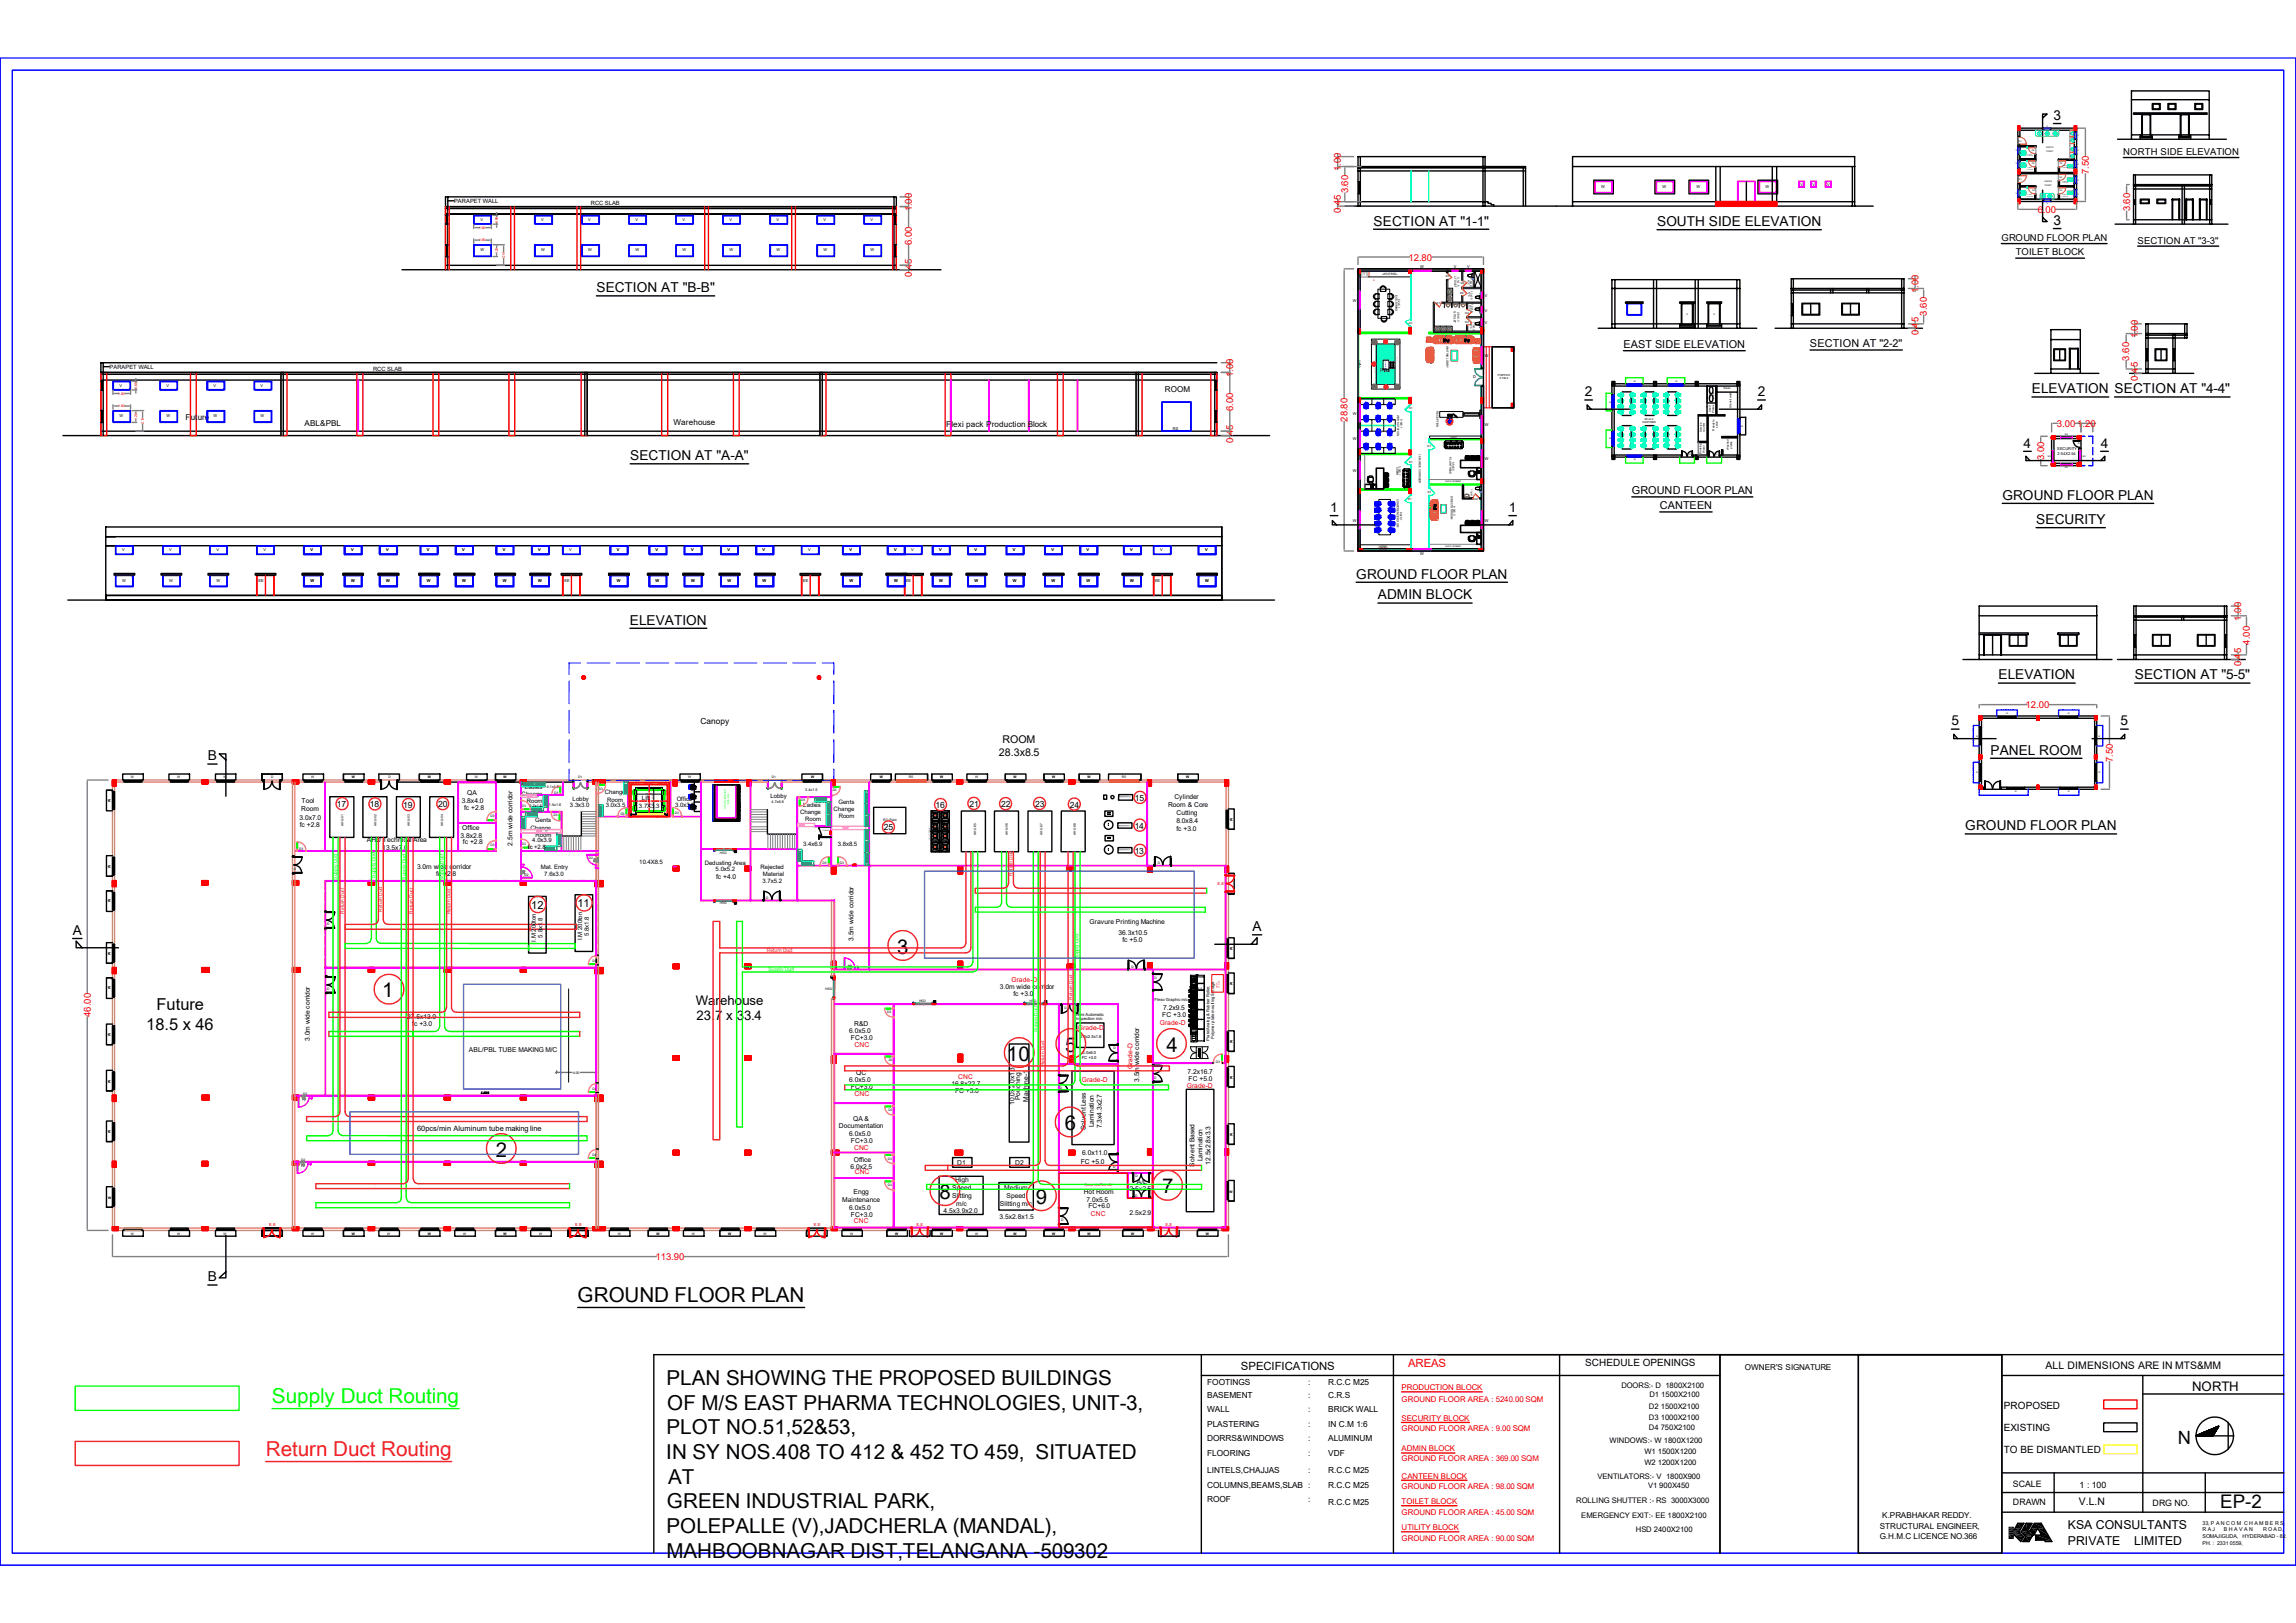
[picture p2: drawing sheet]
<svg xmlns="http://www.w3.org/2000/svg" width="420mm" height="297mm" viewBox="0 0 420 297" stroke-linecap="round" stroke-linejoin="round" font-family="sans-serif">
<defs><g id="words">
<g font-size="3.8">
<text x="105.7" y="238.3">GROUND FLOOR PLAN</text>
<text x="121.9" y="253.4">PLAN SHOWING THE PROPOSED BUILDINGS</text>
<text x="122" y="258">OF M/S EAST PHARMA TECHNOLOGIES, UNIT-3,</text>
<text x="121.9" y="262.5">PLOT NO.51,52&amp;53,</text>
<text x="121.9" y="267">IN SY NOS.408 TO 412 &amp; 452 TO 459, SITUATED</text>
<text x="122.2" y="271.5">AT</text>
<text x="121.9" y="280.6">POLEPALLE (V),JADCHERLA (MANDAL),</text>
<text x="122" y="276.1">GREEN INDUSTRIAL PARK,</text>
<text x="121.9" y="285.1">MAHBOOBNAGAR DIST,TELANGANA -509302</text>
</g>
<text font-size="3.8" fill="#0f0" x="49.7" y="256.8">Supply Duct Routing</text>
<text font-size="3.8" fill="#ed1f24" x="48.6" y="266.4">Return Duct Routing</text>
<g font-size="3.7">
<text x="164.1" y="174.5">3</text>
<text x="69.9" y="182.5">1</text>
<text x="184.2" y="194.1">10</text>
<text x="194.9" y="192.4">5</text>
<text x="213.4" y="192.5">4</text>
<text x="194.8" y="206.8">6</text>
<text x="90.7" y="211.7">2</text>
<text x="171.8" y="219.3">8</text>
<text x="189.5" y="220.3">9</text>
<text x="212.6" y="218.4">7</text>
</g>
<text font-size="3.4" x="406.1" y="276">EP-2</text>
<text font-size="3.3" x="398.4" y="264.2">N</text>
<g font-size="3">
<text x="28.6" y="184.9">Future</text>
<text x="26.8" y="188.5">18.5 x 46</text>
</g>
<g font-size="2.5">
<text x="375.6" y="21.9">3</text>
<text x="251.3" y="41.3">SECTION AT &quot;1-1&quot;</text>
<text x="303.1" y="41.4">SOUTH SIDE ELEVATION</text>
<text x="375.6" y="41.1">3</text>
<text x="109.1" y="53.5">SECTION AT &quot;B-B&quot;</text>
<text x="371.7" y="72">ELEVATION SECTION AT &quot;4-4&quot;</text>
<text x="289.9" y="72.5">2</text>
<text x="321.5" y="72.5">2</text>
<text x="370.2" y="81.9">4</text>
<text x="384.3" y="81.9">4</text>
<text x="115.3" y="84.2">SECTION AT &quot;A-A&quot;</text>
<text x="243.3" y="93.7">1</text>
<text x="276" y="93.7">1</text>
<text x="366.3" y="91.4">GROUND FLOOR PLAN</text>
<text x="372.5" y="95.9">SECURITY</text>
<text x="248.1" y="105.9">GROUND FLOOR PLAN</text>
<text x="252.1" y="109.7">ADMIN BLOCK</text>
<text x="115.2" y="114.3">ELEVATION</text>
<text x="365.6" y="124.3">ELEVATION</text>
<text x="390.5" y="124.3">SECTION AT &quot;5-5&quot;</text>
<text x="357" y="132.8">5</text>
<text x="387.9" y="132.8">5</text>
<text x="38" y="139.1">B</text>
<text x="364.1" y="138.1">PANEL ROOM</text>
<text x="359.5" y="151.9">GROUND FLOOR PLAN</text>
<text x="13.3" y="171.1">A</text>
<text x="229.1" y="170.4">A</text>
<text x="38" y="234.5">B</text>
</g>
<g font-size="2.4">
<text x="127.3" y="183.9">Warehouse</text>
<text x="127.4" y="186.7">23.7 x 33.4</text>
<text x="401" y="254.5">NORTH</text>
</g>
<g font-size="2.2">
<text x="378.2" y="279.9">KSA CONSULTANTS</text>
<text x="378.2" y="282.7">PRIVATE</text>
<text x="390.4" y="282.7">LIMITED</text>
</g>
<text font-size="2.1" x="227" y="250.7">SPECIFICATIONS</text>
<text font-size="2.1" fill="#f00" x="257.6" y="250.2">AREAS</text>
<g font-size="2">
<text x="297" y="63.6">EAST SIDE ELEVATION</text>
<text x="331.1" y="63.5">SECTION AT &quot;2-2&quot;</text>
<text x="298.5" y="90.4">GROUND FLOOR PLAN</text>
<text x="303.6" y="93.1">CANTEEN</text>
<text x="97.2" y="166.3">12</text>
<text x="105.6" y="166">11</text>
</g>
<g font-size="1.9">
<text x="183.4" y="136.1">ROOM</text>
<text x="182.7" y="138.4">28.3x8.5</text>
<text x="374.1" y="250.4">ALL DIMENSIONS ARE IN MTS&amp;MM</text>
<text x="380.2" y="275.4">V.L.N</text>
</g>
<g font-size="1.8">
<text x="290" y="250">SCHEDULE OPENINGS</text>
<text x="366.5" y="257.9">PROPOSED</text>
<text x="366.5" y="261.9">EXISTING</text>
<text x="366.5" y="265.9">TO BE DISMANTLED</text>
</g>
<g font-size="1.7">
<text x="388.4" y="28.4">NORTH SIDE ELEVATION</text>
<text x="366.1" y="44.1">GROUND FLOOR PLAN</text>
<text x="368.7" y="46.7">TOILET BLOCK</text>
<text x="391" y="44.6">SECTION AT &quot;3-3&quot;</text>
</g>
<g font-size="1.7" fill="#f00">
<text x="245.3" y="31.3" transform="rotate(-90 245.3 31.3)">1.00</text>
<text x="246.6" y="35.4" transform="rotate(-90 246.6 35.4)">3.60</text>
<text x="382.1" y="31.9" transform="rotate(-90 382.1 31.9)">7.50</text>
<text x="166.8" y="38.7" transform="rotate(-90 166.8 38.7)">1.00</text>
<text x="245.3" y="39" transform="rotate(-90 245.3 39)">0.45</text>
<text x="372.7" y="39">6.00</text>
<text x="389.6" y="38.7" transform="rotate(-90 389.6 38.7)">3.60</text>
<text x="166.8" y="44.9" transform="rotate(-90 166.8 44.9)">6.00</text>
<text x="257.6" y="47.7">12.80</text>
<text x="166.8" y="50.7" transform="rotate(-90 166.8 50.7)">0.45</text>
<text x="350.9" y="53.7" transform="rotate(-90 350.9 53.7)">1.00</text>
<text x="352.5" y="57.7" transform="rotate(-90 352.5 57.7)">3.60</text>
<text x="350.9" y="61.4" transform="rotate(-90 350.9 61.4)">0.45</text>
<text x="391.1" y="61.9" transform="rotate(-90 391.1 61.9)">1.00</text>
<text x="225.5" y="69.1" transform="rotate(-90 225.5 69.1)">1.00</text>
<text x="389.5" y="66" transform="rotate(-90 389.5 66)">3.60</text>
<text x="391.1" y="69.6" transform="rotate(-90 391.1 69.6)">0.45</text>
<text x="225.5" y="75.2" transform="rotate(-90 225.5 75.2)">6.00</text>
<text x="246.5" y="77.2" transform="rotate(-90 246.5 77.2)">28.80</text>
<text x="225.5" y="81" transform="rotate(-90 225.5 81)">0.45</text>
<text x="376.2" y="78.1">3.00</text>
<text x="380" y="78.1">1.20</text>
<text x="373.9" y="84.2" transform="rotate(-90 373.9 84.2)">3.00</text>
<text x="410" y="113.6" transform="rotate(-90 410 113.6)">1.00</text>
<text x="411.6" y="117.9" transform="rotate(-90 411.6 117.9)">4.00</text>
<text x="410" y="122" transform="rotate(-90 410 122)">0.45</text>
<text x="370.5" y="129.6">12.00</text>
<text x="386.5" y="139.5" transform="rotate(-90 386.5 139.5)">7.50</text>
<text x="16.6" y="186.1" transform="rotate(-90 16.6 186.1)">46.00</text>
<text x="119.9" y="230.5">113.90</text>
</g>
<g font-size="1.6">
<text x="61.6" y="147.7">17</text>
<text x="67.6" y="147.7">18</text>
<text x="73.7" y="147.8">19</text>
<text x="80.2" y="147.7">20</text>
<text x="171.1" y="147.9">16</text>
<text x="177.3" y="147.6">21</text>
<text x="183.1" y="147.7">22</text>
<text x="189.4" y="147.6">23</text>
<text x="195.7" y="147.8">24</text>
<text x="207.6" y="146.6">15</text>
<text x="161.7" y="152">25</text>
<text x="207.6" y="151.6">14</text>
<text x="207.6" y="156.2">13</text>
<text x="368.2" y="272.2">SCALE</text>
<text x="368.2" y="275.4">DRAWN</text>
<text x="380.4" y="272.2">1 : 100</text>
<text x="393.7" y="275.6">DRG NO.</text>
</g>
<g font-size="1.5">
<text x="213.1" y="71.7">ROOM</text>
<text x="34" y="76.9">Future</text>
<text x="55.7" y="77.9">ABL&amp;PBL</text>
<text x="123.2" y="77.8">Warehouse</text>
<text x="173.1" y="78.2">Flexi pack Production Block</text>
<text x="128.1" y="132.4">Canopy</text>
<text x="319.2" y="250.7">OWNER'S SIGNATURE</text>
<text x="220.8" y="253.4">FOOTINGS</text>
<text x="220.8" y="255.8">BASEMENT</text>
<text x="239.3" y="253.4">:</text>
<text x="239.3" y="255.8">:</text>
<text x="242.9" y="253.4">R.C.C M25</text>
<text x="242.9" y="255.8">C.R.S</text>
<text x="220.8" y="258.4">WALL</text>
<text x="220.8" y="263.7">DORRS&amp;WINDOWS</text>
<text x="220.8" y="261.1">PLASTERING</text>
<text x="239.3" y="263.7">:</text>
<text x="239.3" y="258.4">:</text>
<text x="239.3" y="261.1">:</text>
<text x="242.9" y="258.4">BRICK WALL</text>
<text x="242.9" y="263.7">ALUMINUM</text>
<text x="242.9" y="261.1">IN C.M 1:6</text>
<text x="220.8" y="269.5">LINTELS,CHAJJAS</text>
<text x="220.8" y="266.4">FLOORING</text>
<text x="239.3" y="269.5">:</text>
<text x="239.3" y="266.4">:</text>
<text x="242.9" y="269.5">R.C.C M25</text>
<text x="242.9" y="266.4">VDF</text>
<text x="220.8" y="272.2">COLUMNS,BEAMS,SLAB :</text>
<text x="220.8" y="274.9">ROOF</text>
<text x="239.3" y="274.9">:</text>
<text x="242.9" y="272.2">R.C.C M25</text>
<text x="242.9" y="275.4">R.C.C M25</text>
<text x="343.8" y="281.7">G.H.M.C LICENCE NO.366</text>
<text x="343.8" y="279.8">STRUCTURAL ENGINEER,</text>
<text x="344.3" y="277.9">K.PRABHAKAR REDDY.</text>
</g>
<g font-size="1.4">
<text x="76.3" y="207">60pcs/min Aluminum tube making line</text>
<text x="296.6" y="254">DOORS:- D 1800X2100</text>
<text x="301.6" y="257.9">D2 1500X2100</text>
<text x="301.7" y="255.7">D1 1500X2100</text>
<text x="301.6" y="259.9">D3 1000X2100</text>
<text x="301.6" y="261.7">D4 750X2100</text>
<text x="294.4" y="264.1">WINDOWS:- W 1800X1200</text>
<text x="300.8" y="266">W1 1500X1200</text>
<text x="300.8" y="268.1">W2 1200X1200</text>
<text x="288.3" y="275.1">ROLLING SHUTTER :- RS 3000X3000</text>
<text x="292.2" y="270.7">VENTILATORS:- V 1800X900</text>
<text x="301.5" y="272.4">V1 900X450</text>
<text x="289.3" y="277.7">EMERGENCY EXIT:- EE 1800X2100</text>
<text x="299.2" y="280.4">HSD 2400X2100</text>
</g>
<g font-size="1.4" fill="#f00">
<text x="256.4" y="256.5">GROUND FLOOR AREA : 5240.00 SQM</text>
<text x="256.4" y="254.4">PRODUCTION BLOCK</text>
<text x="256.4" y="260">SECURITY BLOCK</text>
<text x="256.4" y="261.9">GROUND FLOOR AREA : 9.00 SQM</text>
<text x="256.4" y="265.6">ADMIN BLOCK</text>
<text x="256.4" y="267.4">GROUND FLOOR AREA : 369.00 SQM</text>
<text x="256.4" y="270.6">CANTEEN BLOCK</text>
<text x="256.4" y="272.5">GROUND FLOOR AREA : 98.00 SQM</text>
<text x="256.4" y="275.3">TOILET BLOCK</text>
<text x="256.4" y="277.3">GROUND FLOOR AREA : 45.00 SQM</text>
<text x="256.4" y="280">UTILITY BLOCK</text>
<text x="256.4" y="282.1">GROUND FLOOR AREA : 90.00 SQM</text>
</g>
<g font-size="1.2">
<text x="54.8" y="150">3.0x7.0</text>
<text x="55.1" y="148.5">Room</text>
<text x="55.2" y="147">Tool</text>
<text x="84.5" y="146.9">3.8x4.0</text>
<text x="84.9" y="148.2">fc +2.8</text>
<text x="85.5" y="145.5">QA</text>
<text x="213.7" y="147.7">Room &amp; Core</text>
<text x="214.8" y="146.3">Cylinder</text>
<text x="215.2" y="149.2">Cutting</text>
<text x="54.8" y="151.3">fc +2.8</text>
<text x="67.1" y="154.1">AHU Technical Area</text>
<text x="69.9" y="155.6">13.5x7.0</text>
<text x="84.2" y="153.3">3.8x2.8</text>
<text x="84.5" y="152">Office</text>
<text x="84.7" y="154.5">fc +2.8</text>
<text x="93.7" y="154.7" transform="rotate(-90 93.7 154.7)">2.5m wide corridor</text>
<text x="215.2" y="150.6">8.0x8.4</text>
<text x="215.2" y="152">fc +3.0</text>
<text x="76.3" y="159">3.0m wide corridor</text>
<text x="79.8" y="160.4">fc +2.8</text>
<text x="131" y="160.8">fc +4.0</text>
<text x="156.1" y="172.2" transform="rotate(-90 156.1 172.2)">3.5m wide corridor</text>
<text x="199.3" y="169">Gravure Printing Machine</text>
<text x="204.6" y="171.1">36.3x10.5</text>
<text x="205.3" y="172.4">fc +5.0</text>
<text x="182.9" y="180.9">3.0m wide corridor</text>
<text x="185.4" y="182.3">fc +3.0</text>
<text x="212.8" y="184.7">7.2x9.5</text>
<text x="56.7" y="190.5" transform="rotate(-90 56.7 190.5)">3.0m wide corridor</text>
<text x="74.5" y="186.6">27.5x13.0</text>
<text x="75.4" y="187.8">fc +3.0</text>
<text x="155.3" y="189.1">6.0x5.0</text>
<text x="155.7" y="190.3">FC+3.0</text>
<text x="156.3" y="187.7">R&amp;D</text>
<text x="212.6" y="186.1">FC +3.0</text>
<text x="85.8" y="192.5">ABL/PBL TUBE MAKING M/C</text>
<text x="156.6" y="196.7">QC</text>
<text x="208.4" y="198" transform="rotate(-90 208.4 198)">3.5m wide corridor</text>
<text x="217.2" y="196.5">7.2x16.7</text>
<text x="217.4" y="197.9">FC +5.0</text>
<text x="155.3" y="198">6.0x5.0</text>
<text x="155.7" y="199.3">FC+3.0</text>
<text x="174" y="198.8">16.8x22.7</text>
<text x="174.7" y="200.1">FC +3.0</text>
<text x="185.6" y="202.2" transform="rotate(-90 185.6 202.2)">10.0x2.0x1.3</text>
<text x="186.6" y="201.3" transform="rotate(-90 186.6 201.3)">Pouching</text>
<text x="188" y="201.6" transform="rotate(-90 188 201.6)">Machine-1</text>
<text x="153.5" y="206.5">Documentation</text>
<text x="155.3" y="207.9">6.0x5.0</text>
<text x="155.7" y="209.2">FC+3.0</text>
<text x="156.1" y="205.1">QA &amp;</text>
<text x="198.6" y="206.8" transform="rotate(-90 198.6 206.8)">Solvent Less</text>
<text x="200.1" y="206.3" transform="rotate(-90 200.1 206.3)">Lamination</text>
<text x="201.5" y="206.5" transform="rotate(-90 201.5 206.5)">7.3x4.3x2.7</text>
<text x="155.6" y="213.9">6.0x2.5</text>
<text x="156.2" y="212.7">Office</text>
<text x="175.1" y="213.1">D1</text>
<text x="185.7" y="213.1">D2</text>
<text x="197.7" y="213">FC +5.0</text>
<text x="197.9" y="211.4">6.0x11.0</text>
<text x="218.5" y="213.5" transform="rotate(-90 218.5 213.5)">Solvent Based</text>
<text x="220" y="212.6" transform="rotate(-90 220 212.6)">Lamination</text>
<text x="221.4" y="213.1" transform="rotate(-90 221.4 213.1)">12.5x2.8x3.3</text>
<text x="154" y="220">Maintenance</text>
<text x="155.3" y="221.4">6.0x5.0</text>
<text x="156.1" y="218.5">Engg</text>
<text x="172.6" y="222">4.5x3.9x2.0</text>
<text x="174.2" y="219.3">Slitting</text>
<text x="174.2" y="217.8">Speed</text>
<text x="174.7" y="216.4">High</text>
<text x="174.9" y="220.7">m/c</text>
<text x="182.9" y="220.7">Slitting m/c</text>
<text x="183.7" y="217.8">Medium</text>
<text x="184.1" y="219.2">Speed</text>
<text x="198.2" y="218.6">Hot Room</text>
<text x="198.8" y="219.9">7.0x5.5</text>
<text x="199.1" y="221.2">FC+6.0</text>
<text x="206.6" y="217.9">2.5x2.5</text>
<text x="207.9" y="216.6">A/L</text>
<text x="155.7" y="222.7">FC+3.0</text>
<text x="182.8" y="223.1">3.5x2.8x1.5</text>
<text x="206.6" y="222.4">2.5x2.9</text>
</g>
<g font-size="1.2" fill="#f00">
<text x="185" y="179.7">Grade-D</text>
<text x="156.3" y="191.6">CNC</text>
<text x="197.2" y="188.5">Grade-D</text>
<text x="212.2" y="187.5">Grade-D</text>
<text x="175.3" y="197.5">CNC</text>
<text x="197.9" y="198">Grade-D</text>
<text x="207.2" y="195.7" transform="rotate(-90 207.2 195.7)">Grade-D</text>
<text x="156.3" y="200.5">CNC</text>
<text x="217.1" y="199.1">Grade-D</text>
<text x="156.3" y="210.4">CNC</text>
<text x="156.4" y="214.9">CNC</text>
<text x="156.2" y="223.8">CNC</text>
<text x="199.6" y="222.5">CNC</text>
</g>
<g font-size="1.1">
<text x="83.1" y="37.1">PARAPET WALL</text>
<text x="108.1" y="37.6">RCC SLAB</text>
<text x="20" y="67.5">PARAPET WALL</text>
<text x="68.2" y="67.9">RCC SLAB</text>
<text x="95.4" y="145.6">Change</text>
<text x="96" y="144.3">Ladies</text>
<text x="96.3" y="146.9">Room</text>
<text x="104.3" y="147.7">3.3x3.0</text>
<text x="104.7" y="146.6">Lobby</text>
<text x="110.6" y="145.4">Change</text>
<text x="110.8" y="147.7">3.0x3.5</text>
<text x="111.1" y="146.7">Room</text>
<text x="116.9" y="147.9">3.7X3.3</text>
<text x="117.4" y="146.4">Lift</text>
<text x="123.5" y="147.7">3.0x3.5</text>
<text x="123.8" y="146.6">Office</text>
<text x="140.9" y="146">Lobby</text>
<text x="146.3" y="149">Change</text>
<text x="146.9" y="147.7">Ladies</text>
<text x="152.5" y="148.4">Change</text>
<text x="153.4" y="147.1">Gents</text>
<text x="153.4" y="149.7">Room</text>
<text x="96.6" y="155.3">fc +2.8</text>
<text x="97" y="151.8">Change</text>
<text x="97.4" y="154.1">4.0x3.9</text>
<text x="97.9" y="150.5">Gents</text>
<text x="98" y="153.1">Room</text>
<text x="146.9" y="154.9">3.4x6.9</text>
<text x="147.3" y="150.3">Room</text>
<text x="153.2" y="154.8">3.8x8.5</text>
<text x="98.9" y="159.1">Mat. Entry</text>
<text x="99.6" y="160.4">7.6x3.0</text>
<text x="116.9" y="158.1">10.4X8.5</text>
<text x="128.9" y="158.3">Dedusting Area</text>
<text x="130.9" y="159.5">5.0x5.2</text>
<text x="139.1" y="159">Rejected</text>
<text x="139.5" y="161.7">3.7x5.2</text>
<text x="139.5" y="160.4">Material</text>
<text x="98" y="172.3" transform="rotate(-90 98 172.3)">I.M 200ton</text>
<text x="99.2" y="171.6" transform="rotate(-90 99.2 171.6)">5.8x1.8</text>
<text x="106.5" y="172" transform="rotate(-90 106.5 172)">I.M 200ton</text>
<text x="107.7" y="171.3" transform="rotate(-90 107.7 171.3)">5.8x1.8</text>
</g>
<g font-size="1">
<text x="252.5" y="68.2">PB2</text>
<text x="402.9" y="281.4">SOMAJIGUDA,</text>
<text x="402.9" y="279">33, P A N C O M C H A M B E R S,</text>
<text x="402.9" y="280.2">R A J</text>
<text x="406.8" y="280.2">B H A V A N</text>
<text x="410.2" y="281.4">HYDERABAD - 82.</text>
<text x="414" y="280.2">R O A D,</text>
<text x="402.9" y="282.7">PH. : 2331 0559,</text>
</g>
<g font-size=".9" fill="#0f0">
<text x="61.7" y="161" transform="rotate(-90 61.7 161)">Supply Duct</text>
<text x="68.6" y="160.6" transform="rotate(-90 68.6 160.6)">Supply Duct</text>
<text x="74.3" y="161" transform="rotate(-90 74.3 161)">Supply Duct</text>
<text x="81.2" y="161" transform="rotate(-90 81.2 161)">Supply Duct</text>
<text x="140.5" y="177.7">Supply Duct</text>
<text x="197.3" y="175.6" transform="rotate(-90 197.3 175.6)">Supply Duct</text>
<text x="189.8" y="188.8" transform="rotate(-90 189.8 188.8)">Supply Duct</text>
</g>
<g font-size=".9" fill="#ed1f24">
<text x="185.2" y="160.3" transform="rotate(-90 185.2 160.3)">Return Duct</text>
<text x="62.9" y="167.2" transform="rotate(-90 62.9 167.2)">Return Duct</text>
<text x="69.9" y="166.9" transform="rotate(-90 69.9 166.9)">Return Duct</text>
<text x="75.5" y="167.2" transform="rotate(-90 75.5 167.2)">Return Duct</text>
<text x="82.4" y="167.3" transform="rotate(-90 82.4 167.3)">Return Duct</text>
<text x="140.3" y="174.3">Return Duct</text>
<text x="196.2" y="183" transform="rotate(-90 196.2 183)">Return Duct</text>
<text x="191.1" y="195.1" transform="rotate(-90 191.1 195.1)">Return Duct</text>
</g>
<g font-size=".8" fill="#f00">
<text x="222.7" y="161.9">E.E</text>
<text x="49.2" y="224.4">E.E</text>
<text x="105.2" y="224.4">E.E</text>
<text x="148.9" y="224.4">E.E</text>
<text x="167.6" y="224.4">E.E</text>
<text x="213.2" y="224.4">E.E</text>
</g>
<g font-size=".8">
<text x="196.6" y="185.8">Semi Automatic</text>
<text x="211.2" y="183.3">Flexo Graphic m/c</text>
<text x="196.8" y="186.7">Inspection m/c</text>
<text x="197.6" y="189.9">2.8x2.5x1.6</text>
<text x="221.2" y="190.4" transform="rotate(-90 221.2 190.4)">Plate/Analog &amp; Rubber Roller,</text>
<text x="222.1" y="190.2" transform="rotate(-90 222.1 190.2)">Polymer plate moulting Storage</text>
<text x="197.9" y="193.8">FC +3.0</text>
<text x="198" y="193">6.0x6.0</text>
</g>
<g font-size=".7">
<text x="292.9" y="34.4">W</text>
<text x="304.1" y="34.4">W</text>
<text x="310.4" y="34.4">W</text>
<text x="323" y="34.4">W</text>
<text x="329.4" y="34">V</text>
<text x="331.6" y="34">V</text>
<text x="334.2" y="34">V</text>
<text x="87.9" y="40.5">V</text>
<text x="99" y="40.5">V</text>
<text x="107.6" y="40.5">V</text>
<text x="116.3" y="40.5">V</text>
<text x="124.8" y="40.5">V</text>
<text x="133.4" y="40.5">V</text>
<text x="142" y="40.5">V</text>
<text x="150.6" y="40.5">V</text>
<text x="159.3" y="40.5">V</text>
<text x="87.9" y="46">W</text>
<text x="99" y="46">W</text>
<text x="107.6" y="46">W</text>
<text x="116.3" y="46">W</text>
<text x="124.8" y="46">W</text>
<text x="133.4" y="46">W</text>
<text x="142" y="46">W</text>
<text x="150.6" y="46">W</text>
<text x="159.3" y="46">W</text>
<text x="259.8" y="49">W</text>
<text x="265.9" y="49">V</text>
<text x="268.4" y="49">V</text>
<text x="247.4" y="55.2">W</text>
<text x="271.6" y="54.3">V</text>
<text x="271.6" y="57">V</text>
<text x="271.6" y="59.3">V</text>
<text x="271.6" y="65.4">W</text>
<text x="21.9" y="70.8">V</text>
<text x="30.5" y="70.8">V</text>
<text x="39.1" y="70.8">V</text>
<text x="47.7" y="70.8">V</text>
<text x="269.5" y="69.2">D</text>
<text x="21.9" y="76.4">W</text>
<text x="30.5" y="76.4">W</text>
<text x="39.1" y="76.4">W</text>
<text x="47.7" y="76.4">W</text>
<text x="247.4" y="75.9">W</text>
<text x="214.6" y="78.7">RS</text>
<text x="247.4" y="80.6">W</text>
<text x="271.6" y="78">W</text>
<text x="376.3" y="82.4">SECURITY</text>
<text x="376.4" y="83.3">2.54X2.54</text>
<text x="247.4" y="86.4">W</text>
<text x="271.6" y="84.2">W</text>
<text x="247.4" y="95.5">W</text>
<text x="271.6" y="95.5">W</text>
<text x="22.4" y="100.9">V</text>
<text x="30.9" y="100.9">V</text>
<text x="39.6" y="100.9">V</text>
<text x="48.2" y="100.9">V</text>
<text x="56.8" y="100.9">V</text>
<text x="64.2" y="100.9">V</text>
<text x="70.7" y="100.9">V</text>
<text x="78.1" y="100.9">V</text>
<text x="84.5" y="100.9">V</text>
<text x="92" y="100.9">V</text>
<text x="98.4" y="100.9">V</text>
<text x="104.1" y="100.9">V</text>
<text x="112.8" y="100.9">V</text>
<text x="119.9" y="100.9">V</text>
<text x="126.4" y="100.9">V</text>
<text x="133.1" y="100.9">V</text>
<text x="139.5" y="100.9">V</text>
<text x="147.8" y="100.9">V</text>
<text x="155.4" y="100.9">V</text>
<text x="163.6" y="100.9">V</text>
<text x="166.7" y="100.9">V</text>
<text x="171.8" y="100.9">V</text>
<text x="178.2" y="100.9">V</text>
<text x="185.3" y="100.9">V</text>
<text x="192.3" y="100.9">V</text>
<text x="198.8" y="100.9">V</text>
<text x="206.8" y="100.9">V</text>
<text x="212.2" y="100.9">V</text>
<text x="220.4" y="100.9">V</text>
<text x="259.8" y="101.5">W</text>
<text x="22.4" y="106.5">W</text>
<text x="30.9" y="106.5">W</text>
<text x="39.6" y="106.5">W</text>
<text x="47.3" y="106.5">EE</text>
<text x="56.8" y="106.5">W</text>
<text x="64.2" y="106.5">W</text>
<text x="70.7" y="106.5">W</text>
<text x="78.1" y="106.5">W</text>
<text x="84.5" y="106.5">W</text>
<text x="92" y="106.5">W</text>
<text x="98.4" y="106.5">W</text>
<text x="103.3" y="106.5">EE</text>
<text x="112.8" y="106.5">W</text>
<text x="119.9" y="106.5">W</text>
<text x="126.4" y="106.5">W</text>
<text x="133.1" y="106.5">W</text>
<text x="139.5" y="106.5">W</text>
<text x="146.9" y="106.5">EE</text>
<text x="155.4" y="106.5">W</text>
<text x="163.6" y="106.5">W</text>
<text x="165.7" y="106.5">EE</text>
<text x="171.8" y="106.5">W</text>
<text x="178.2" y="106.5">W</text>
<text x="185.3" y="106.5">W</text>
<text x="192.3" y="106.5">W</text>
<text x="198.8" y="106.5">W</text>
<text x="206.8" y="106.5">W</text>
<text x="211.3" y="106.5">EE</text>
<text x="220.4" y="106.5">W</text>
<text x="96.9" y="147.6">2.7x1.6</text>
<text x="100" y="144.3">4.1x1.3</text>
<text x="100.4" y="147.5">1.5x1.6</text>
<text x="141.1" y="146.9">4.7x6.8</text>
<text x="147.3" y="144.7">3.4x1.5</text>
</g>
<g font-size=".6" fill="#f00">
<text x="87.6" y="41.9">1.80</text>
<text x="91.1" y="40.9" transform="rotate(-90 91.1 40.9)">0.90</text>
<text x="87.6" y="44.2">1.80</text>
<text x="91.1" y="46.5" transform="rotate(-90 91.1 46.5)">1.20</text>
<text x="92.3" y="47.3" transform="rotate(-90 92.3 47.3)">2.10</text>
<text x="25.1" y="71.2" transform="rotate(-90 25.1 71.2)">0.90</text>
<text x="21.6" y="74.5">1.80</text>
<text x="21.6" y="72.2">1.80</text>
<text x="25.1" y="76.9" transform="rotate(-90 25.1 76.9)">1.20</text>
<text x="26.3" y="77.6" transform="rotate(-90 26.3 77.6)">2.10</text>
<text x="198.4" y="217.1">Temp: NMT40°-50°</text>
</g>
<g font-size=".6">
<text x="24" y="142.4">W</text>
<text x="32.4" y="142.4">W</text>
<text x="40.9" y="142.4">W</text>
<text x="49.6" y="142.4">D</text>
<text x="56.9" y="142.4">W</text>
<text x="64.3" y="142.4">W</text>
<text x="71" y="142.4">D</text>
<text x="78.2" y="142.4">W</text>
<text x="86.9" y="142.4">W</text>
<text x="92.1" y="142.4">W</text>
<text x="105.7" y="142.4">D1</text>
<text x="125.9" y="142.4">W</text>
<text x="141.2" y="142.4">D1</text>
<text x="148.4" y="142.4">W</text>
<text x="161" y="142.4">W</text>
<text x="166.2" y="142.4">RS</text>
<text x="172" y="142.4">W</text>
<text x="178.4" y="142.4">W</text>
<text x="185.4" y="142.4">W</text>
<text x="192.4" y="142.4">W</text>
<text x="198.9" y="142.4">W</text>
<text x="205.2" y="142.4">RS</text>
<text x="217" y="142.4">W</text>
<text x="20.2" y="146.7" transform="rotate(-90 20.2 146.7)">W</text>
<text x="89.7" y="149.5">D3</text>
<text x="95.5" y="147.6">D3</text>
<text x="101.3" y="149.3">D3</text>
<text x="101.3" y="145.2">D3</text>
<text x="109.5" y="144.5">D3</text>
<text x="113.5" y="149.1">D3</text>
<text x="123.4" y="149.1">D3</text>
<text x="146.6" y="146.6">D3</text>
<text x="152.3" y="144.8">D3</text>
<text x="54.7" y="155.5">D3</text>
<text x="62.8" y="151.2" transform="rotate(-90 62.8 151.2)">AHU-01</text>
<text x="68.9" y="151.2" transform="rotate(-90 68.9 151.2)">AHU-02</text>
<text x="75" y="151.2" transform="rotate(-90 75 151.2)">AHU-03</text>
<text x="81.1" y="151.2" transform="rotate(-90 81.1 151.2)">AHU-04</text>
<text x="89.7" y="154.8">D3</text>
<text x="95.5" y="154.6">D3</text>
<text x="161.6" y="150.2">RO Plant</text>
<text x="178.6" y="152.8" transform="rotate(-90 178.6 152.8)">AHU-05</text>
<text x="184.3" y="152.8" transform="rotate(-90 184.3 152.8)">AHU-06</text>
<text x="190.7" y="152.8" transform="rotate(-90 190.7 152.8)">AHU-07</text>
<text x="196.8" y="152.8" transform="rotate(-90 196.8 152.8)">AHU-08</text>
<text x="225.5" y="150.3" transform="rotate(-90 225.5 150.3)">W</text>
<text x="20.2" y="158.9" transform="rotate(-90 20.2 158.9)">W</text>
<text x="53.7" y="159.3">D</text>
<text x="96" y="160.4">D2</text>
<text x="107.7" y="157.1">D2</text>
<text x="131.7" y="156.2">HSD</text>
<text x="150.5" y="158.1">D3</text>
<text x="153.6" y="158.1">D3</text>
<text x="211.8" y="158">D</text>
<text x="20.2" y="165.1" transform="rotate(-90 20.2 165.1)">W</text>
<text x="131.7" y="165.5">HSD</text>
<text x="140.2" y="164.5">D</text>
<text x="59.8" y="169.3">D</text>
<text x="225.5" y="173.9" transform="rotate(-90 225.5 173.9)">W</text>
<text x="20.2" y="174.8" transform="rotate(-90 20.2 174.8)">W</text>
<text x="108.4" y="176">D3</text>
<text x="155.2" y="178">D2</text>
<text x="207" y="177.1">D</text>
<text x="211.2" y="179.1">D</text>
<text x="20.2" y="181" transform="rotate(-90 20.2 181)">W</text>
<text x="59.8" y="181.2">D</text>
<text x="151" y="181.1">HSD</text>
<text x="162.3" y="185.4">D3</text>
<text x="168.1" y="183.3">HSD</text>
<text x="188.3" y="183.4">HSD</text>
<text x="194.7" y="184.6">D</text>
<text x="225.5" y="180.3" transform="rotate(-90 225.5 180.3)">W</text>
<text x="20.2" y="189.7" transform="rotate(-90 20.2 189.7)">W</text>
<text x="203.7" y="191.9">D</text>
<text x="225.5" y="190.9" transform="rotate(-90 225.5 190.9)">W</text>
<text x="104.8" y="196.5">4.00</text>
<text x="162.6" y="194.2">D3</text>
<text x="211.1" y="197.4">D</text>
<text x="222.4" y="194.6">D3</text>
<text x="225.5" y="197.4" transform="rotate(-90 225.5 197.4)">W</text>
<text x="20.2" y="198.1" transform="rotate(-90 20.2 198.1)">W</text>
<text x="55.5" y="200.4">D2</text>
<text x="108.4" y="199.4">D3</text>
<text x="162.5" y="203.3">D3</text>
<text x="193.9" y="199.2">D</text>
<text x="20.2" y="207.4" transform="rotate(-90 20.2 207.4)">W</text>
<text x="225.5" y="207.9" transform="rotate(-90 225.5 207.9)">W</text>
<text x="55.1" y="212.4">D2</text>
<text x="108.4" y="211.5">D3</text>
<text x="162.4" y="212.2">D3</text>
<text x="203.6" y="213.8">D</text>
<text x="207.7" y="215.3">D</text>
<text x="19.8" y="219.4">W</text>
<text x="162.4" y="217.1">D3</text>
<text x="207.6" y="219">D</text>
<text x="224.9" y="218.3">W</text>
<text x="24" y="225.9">W</text>
<text x="32.4" y="225.9">W</text>
<text x="40.9" y="225.9">W</text>
<text x="56.9" y="225.9">W</text>
<text x="64.3" y="225.9">W</text>
<text x="70.8" y="225.9">W</text>
<text x="78.2" y="225.9">W</text>
<text x="84.7" y="225.9">W</text>
<text x="92.1" y="225.9">W</text>
<text x="98.6" y="225.9">W</text>
<text x="113" y="225.9">W</text>
<text x="120.1" y="225.9">W</text>
<text x="126.5" y="225.9">W</text>
<text x="133.2" y="225.9">W</text>
<text x="139.7" y="225.9">W</text>
<text x="155.5" y="225.9">W</text>
<text x="163.7" y="225.9">W</text>
<text x="172" y="225.9">W</text>
<text x="178.4" y="225.9">W</text>
<text x="185.4" y="225.9">W</text>
<text x="192.4" y="225.9">W</text>
<text x="194.1" y="223.5">D</text>
<text x="198.9" y="225.9">W</text>
<text x="206.9" y="225.9">W</text>
<text x="220.6" y="225.9">W</text>
</g>
<g font-size=".5">
<text x="264.5" y="50.8">D1</text>
<text x="266" y="50.4" transform="rotate(90 266 50.4)">L.TOILET</text>
<text x="266.6" y="50.7" transform="rotate(90 266.6 50.7)">3.1x1.4</text>
<text x="267.1" y="53.7">D2</text>
<text x="267.2" y="52">D2</text>
<text x="268.5" y="51.2" transform="rotate(90 268.5 51.2)">W.C</text>
<text x="268.6" y="53.5" transform="rotate(90 268.6 53.5)">W.C</text>
<text x="268.9" y="50.9" transform="rotate(90 268.9 50.9)">1.6x1.0</text>
<text x="269.1" y="53.3" transform="rotate(90 269.1 53.3)">1.3x1.8</text>
<text x="270.1" y="50.5" transform="rotate(90 270.1 50.5)">DUCT</text>
<text x="255.3" y="54" transform="rotate(90 255.3 54)">EXE-DINING</text>
<text x="255.8" y="54.8" transform="rotate(90 255.8 54.8)">6.2x5.1</text>
<text x="257.8" y="59.3">D1</text>
<text x="262.8" y="55.6">D1</text>
<text x="265.9" y="56.8" transform="rotate(90 265.9 56.8)">G.TOILET</text>
<text x="266.6" y="57.1" transform="rotate(90 266.6 57.1)">2.8x3.3</text>
<text x="268" y="57.4">D2</text>
<text x="268" y="59.2">D2</text>
<text x="268.8" y="55.8" transform="rotate(90 268.8 55.8)">W.C</text>
<text x="269" y="59.2" transform="rotate(90 269 59.2)">W.C</text>
<text x="269.2" y="55.6" transform="rotate(90 269.2 55.6)">1.3x1.3</text>
<text x="269.4" y="59" transform="rotate(90 269.4 59)">1.3x1.3</text>
<text x="264.6" y="63.3" transform="rotate(90 264.6 63.3)">WAITING LOBBY</text>
<text x="274" y="68.8">PORTICO</text>
<text x="274.3" y="69.4">3.7x6.2</text>
<text x="315.3" y="71.2">Clean</text>
<text x="255.6" y="75.9" transform="rotate(90 255.6 75.9)">WORK STATION</text>
<text x="256.2" y="76.7" transform="rotate(90 256.2 76.7)">5.5x5.1</text>
<text x="257.8" y="74.9">D1</text>
<text x="262.7" y="75.3" transform="rotate(90 262.7 75.3)">RECEPTION</text>
<text x="300.5" y="77.5">CANTEEN</text>
<text x="300.8" y="76.9">48 no's</text>
<text x="313" y="75.4" transform="rotate(-90 313 75.4)">Used</text>
<text x="313" y="72.9" transform="rotate(-90 313 72.9)">Hand</text>
<text x="313.6" y="75.5" transform="rotate(-90 313.6 75.5)">Plates</text>
<text x="313.6" y="72.9" transform="rotate(-90 313.6 72.9)">Wash</text>
<text x="316.7" y="74.6" transform="rotate(-90 316.7 74.6)">Utensil wash</text>
<text x="259.5" y="83" transform="rotate(90 259.5 83)">1.8M WIDE CORRIDOR</text>
<text x="261.1" y="81.9">D1</text>
<text x="265.1" y="83.7" transform="rotate(90 265.1 83.7)">PLANTHEAD</text>
<text x="311.2" y="83.1" transform="rotate(-90 311.2 83.1)">Drinking</text>
<text x="311.3" y="79.1" transform="rotate(-90 311.3 79.1)">Service</text>
<text x="311.8" y="82.8" transform="rotate(-90 311.8 82.8)">Water</text>
<text x="311.9" y="79.1" transform="rotate(-90 311.9 79.1)">counter</text>
<text x="313.6" y="78.8" transform="rotate(-90 313.6 78.8)">Ready to</text>
<text x="314.2" y="78.3" transform="rotate(-90 314.2 78.3)">serve</text>
<text x="316.2" y="82.3" transform="rotate(-90 316.2 82.3)">Washed</text>
<text x="316.8" y="82.1" transform="rotate(-90 316.8 82.1)">plates</text>
<text x="255.4" y="85.4" transform="rotate(90 255.4 85.4)">CABIN</text>
<text x="255.9" y="85.3" transform="rotate(90 255.9 85.3)">3.5x5.1</text>
<text x="257.8" y="84.7">D1</text>
<text x="265.7" y="84.5" transform="rotate(90 265.7 84.5)">4.5x5.3</text>
<text x="255.5" y="91.2" transform="rotate(90 255.5 91.2)">CONFERENCE ROOM</text>
<text x="256.1" y="93.6" transform="rotate(90 256.1 93.6)">6.0x5.1</text>
<text x="257.6" y="91.6">D1</text>
<text x="261.2" y="90.2">D1</text>
<text x="265.4" y="90.8" transform="rotate(90 265.4 90.8)">DIRECTOR ROOM</text>
<text x="265.9" y="92.6" transform="rotate(90 265.9 92.6)">6.5x5.3</text>
<text x="269.7" y="91.5">D2</text>
</g>
<g font-size=".5" fill="#0f0">
<text x="132.8" y="148.1" transform="rotate(-90 132.8 148.1)">DOCK LEVELER</text>
<text x="133.4" y="147.2" transform="rotate(-90 133.4 147.2)">-600 LVL</text>
</g>
<g font-size=".4">
<text x="374.4" y="23.3">V</text>
<text x="368.7" y="27.7">V</text>
<text x="369.3" y="26">D1</text>
<text x="371.6" y="27.6">D2</text>
<text x="374.3" y="27.8">TOILET</text>
<text x="374.3" y="27.1">GENTS</text>
<text x="380" y="24.9">V</text>
<text x="380" y="27.7">V</text>
<text x="368.7" y="35.5">V</text>
<text x="368.7" y="30">V</text>
<text x="369.3" y="32.9">D1</text>
<text x="371.6" y="30.1">D2</text>
<text x="371.8" y="35">D2</text>
<text x="374" y="33.3">LADIES</text>
<text x="374" y="34">TOILET</text>
<text x="376.7" y="35">D2</text>
<text x="376.7" y="32.5">D2</text>
<text x="376.8" y="30.1">D2</text>
<text x="380" y="30.1">V</text>
<text x="380" y="33.1">V</text>
<text x="380" y="35.7">V</text>
<text x="374.4" y="37.3">V</text>
<text x="308.5" y="57.7">D</text>
<text x="313.4" y="57.7">D</text>
<text x="248.6" y="65.9" transform="rotate(90 248.6 65.9)">GLASS</text>
<text x="298.9" y="70">W</text>
<text x="306.5" y="70">W</text>
<text x="294.3" y="73.7">W</text>
<text x="265.4" y="80.2">LOGO</text>
<text x="294.3" y="80.4">W</text>
<text x="309" y="83.3">D</text>
<text x="313.9" y="83.3">D</text>
<text x="318.5" y="78.1">W</text>
<text x="374.5" y="83.6">W2</text>
<text x="377.7" y="79.6">W2</text>
<text x="380.1" y="81.3">D1</text>
<text x="380.9" y="83.6">W2</text>
<text x="264.4" y="88.2">BACK RUNNER</text>
<text x="269.1" y="89.5" transform="rotate(90 269.1 89.5)">TOILET</text>
<text x="298.9" y="84.1">W</text>
<text x="377.7" y="85.7">W2</text>
<text x="252.2" y="100.1">SCREEN</text>
<text x="264.4" y="100.1">BACK RUNNER</text>
<text x="367" y="130.7">W</text>
<text x="378.2" y="130.7">W</text>
<text x="361.5" y="134.8">W</text>
<text x="383.8" y="134.8">W</text>
<text x="361.5" y="141.5">W</text>
<text x="383.8" y="141.5">W</text>
<text x="368.6" y="145">W</text>
<text x="378.2" y="145">W</text>
<text x="150.5" y="152.1">Cubicle</text>
</g>
<g font-size=".3">
<text x="370.8" y="28.6">1.5x1.25</text>
<text x="371" y="28.3">I.W.C</text>
<text x="370.8" y="36">1.5x1.25</text>
<text x="370.8" y="31.1">1.5x1.25</text>
<text x="371" y="35.7">I.W.C</text>
<text x="371" y="30.8">I.W.C</text>
<text x="377.1" y="36">1.5x1.25</text>
<text x="377.1" y="33.5">1.5x1.25</text>
<text x="377.1" y="30.7">1.5x1.25</text>
<text x="377.3" y="35.7">E.W.C</text>
<text x="377.3" y="33.2">E.W.C</text>
<text x="377.3" y="30.3">E.W.C</text>
<text x="252.9" y="50.4">SERVING COUNTER</text>
<text x="253.2" y="50.1">WITH STORAGE</text>
<text x="206.9" y="145.7" transform="rotate(-180 206.9 145.7)">COMPRESSOR</text>
<text x="206.7" y="150.9" transform="rotate(-180 206.7 150.9)">COMPRESSOR</text>
<text x="206.7" y="155.4" transform="rotate(-180 206.7 155.4)">COMPRESSOR</text>
</g>
<g font-size=".3" fill="#f0f">
<text x="255.5" y="65.2" transform="rotate(90 255.5 65.2)">-4&quot; LVL</text>
<text x="251.4" y="67.3" transform="rotate(90 251.4 67.3)">-4&quot; LVL</text>
</g>
<text font-size=".3" fill="#00f" x="253.4" y="66" transform="rotate(90 253.4 66)">krishna idol</text>
<g font-size=".3" fill="#f00">
<text x="222.7" y="180.8" transform="rotate(-90 222.7 180.8)">WATER</text>
<text x="223.1" y="180.8" transform="rotate(-90 223.1 180.8)">CHILLER</text>
</g>
<g font-size=".2">
<text x="118" y="145.4">2600 CLEAR</text>
<text x="119.5" y="146.9" transform="rotate(-90 119.5 146.9)">2600 CLEAR</text>
<text x="170.1" y="153.7" transform="rotate(-90 170.1 153.7)">CHI L L E R (250TR)</text>
</g>
</g></defs>
<g fill="none" stroke="#000" stroke-width=".25">
<path d="M11.5 79.7h220.7M18.5 68.2h204.1v11.5M18.5 78.9h204.1M18.5 68.5h204.1M18.5 69.6h204.1M18.9 66.4v13.3M51.4 68.2v11.5M51.8 68.2v11.5M107 68.2v11.5M107.4 68.2v11.5M150 68.2v11.5M150.4 68.2v11.5"/>
<path d="M207.8 68.2v11.5M208.2 68.2v11.5M222.2 68.2v11.5M222.6 66.4h-204.1v13.3M19.3 98.2h204.2M19.3 99.9h204.2M223.5 96.4h-204.2v13.4M12.4 109.8h220.7M19.3 109h204.2v.8v-13.4v13.4h-204.2zM19.3 109h204.2M115.2 115h14.1M105.7 239.3h41.5"/>
</g>
<g fill="none" stroke="#f00" stroke-width=".25">
<path d="M18.5 68.2h1v11.5h-1zM34.8 68.2h1.1v11.5h-1.1zM51.4 68.2h1.1v11.5h-1.1zM65.3 68.2h1.1v11.5h-1.1zM79.2 68.2h1.1v11.5h-1.1zM93.1 68.2h1v11.5h-1zM106.3 68.2h1.1v11.5h-1.1zM121 68.2h1.1v11.5h-1.1zM134.2 68.2h1v11.5h-1zM150 68.2h1.1v11.5h-1.1zM172.9 68.2h1v11.5h-1zM193.4 68.2h1.1v11.5h-1.1z"/>
<path d="M207.8 68.2h1.1v11.5h-1.1zM221.5 68.2h1.1v11.5h-1.1z"/>
</g>
<path d="M65.5 69.6v9.3M65.6 69.6v9.3M173.9 69.6v9.3M180.8 69.6v9.3M180.9 69.6v9.3M188.1 69.6v9.3M188.2 69.6v9.3M197.1 69.6v9.3" fill="none" stroke="#f0f" stroke-width=".25"/>
<path d="M223.4 78.9h1.6v.8h-1.6M225 78.4v.3M225 80v.3" fill="none" stroke="#808080" stroke-width=".25"/>
<g fill="#808080">
<path d="M225 79.7v.3h-.1z"/>
<path d="M224.9 78.7h.1v.2z"/>
</g>
<path d="M223.4 78.9h1.6M223.4 68.2h1.6M225 68.5v3.4M225 75.2v3.5" fill="none" stroke="#808080" stroke-width=".25"/>
<g fill="#808080">
<path d="M224.9 78.7h.1v.2z"/>
<path d="M225 68.2v.3h-.1z"/>
</g>
<path d="M223.4 66.4h1.6v1.8h-1.6M225 65.8v.3M225 68.5v.2" fill="none" stroke="#808080" stroke-width=".25"/>
<g fill="#808080">
<path d="M225 68.2v.3h-.1z"/>
<path d="M224.9 66.1h.1v.3z"/>
</g>
<path d="M81.5 37.8h82.5zM81.5 38.1h82.5M81.5 39.2h82.5M81.9 36v13.4M163.5 36v13.4M73.5 49.4h98.6M81.5 48.6h82.5M81.5 49.4v-13.4h82.5v13.4M109.1 54.1h21.6M115.3 84.9h21.6" fill="none" stroke="#000" stroke-width=".25"/>
<path d="M81.5 37.8v11.6M82.2 37.8v11.6M93.4 37.8v11.6M94.1 37.8v11.6M105.5 37.8v11.6M106.2 37.8v11.6M128.9 37.8v11.6M129.6 37.8v11.6M144.8 37.8v11.6M145.5 37.8v11.6M163.3 37.8v11.6M164 37.8v11.6" fill="none" stroke="#f00" stroke-width=".25"/>
<path d="M164.6 48.6h1.6v.8h-1.6M166.2 48v.3M166.2 49.7v.2" fill="none" stroke="#808080" stroke-width=".25"/>
<g fill="#808080">
<path d="M166.2 49.4v.3z"/>
<path d="M166.2 48.3v.3z"/>
</g>
<path d="M164.6 37.8h1.6M166.2 38.1v3.5M164.6 48.6h1.6M166.2 44.8v3.5" fill="none" stroke="#808080" stroke-width=".25"/>
<g fill="#808080">
<path d="M166.2 48.3v.3z"/>
<path d="M166.2 37.8v.3z"/>
</g>
<path d="M164.6 36h1.6v1.8h-1.6M166.2 35.5v.2M166.2 38.1v.3" fill="none" stroke="#808080" stroke-width=".25"/>
<g fill="#808080">
<path d="M166.2 37.8v.3z"/>
<path d="M166.2 35.7v.3z"/>
</g>
<path d="M375.3 79.8h5.4v5.4h-5.4zM379.3 80.7a1.16 1.16 0 0 0 1.1 1.2M380.4 80.6l-1.1 .1M380.4 80.5v.2h-1.1M380.4 81.9v.2M380.7 80.5h-.5v-.2h-4.5v4.5h4.5v-2.7h.5" fill="none" stroke="#000" stroke-width=".25"/>
<path d="M375.5 79.8v.5M375.5 84.8v.4M380.2 82.4h.5M380.2 84.6h.5M380.4 82.4v2.2M380.5 82.4v2.2" fill="none" stroke="#f0f" stroke-width=".18"/>
<path d="M380.7 79.8h.7M382.1 79.8h.7v1.4M380.7 85.2h.7M382.8 83.9v1.3h-.7M382.8 81.9v1.3" fill="none" stroke="#00f" stroke-width=".25"/>
<path d="M375.3 79.8h.7v.5h-.7v-.5h.7v.5h-.7v-.5h.7v.5h-.7v-.5h.7v.5h-.7v-.5h.7v.5h-.7v-.5h.7v.5h-.7v-.5h.7v.5h-.7v-.5h.7v.5h-.7v-.5h.7v.5h-.7z" fill="none" stroke="#f00" stroke-width=".25"/>
<g fill="#f00">
<path d="M375.3 79.8l.7 .5h-.7z"/>
<path d="M375.3 79.8h.7v.5z"/>
</g>
<path d="M375.3 84.8h.7v.4h-.7v-.4h.7v.4h-.7v-.4h.7v.4h-.7v-.4h.7v.4h-.7v-.4h.7v.4h-.7v-.4h.7v.4h-.7v-.4h.7v.4h-.7v-.4h.7v.4h-.7v-.4h.7v.4h-.7z" fill="none" stroke="#f00" stroke-width=".25"/>
<g fill="#f00">
<path d="M375.3 84.8l.7 .4h-.7z"/>
<path d="M375.3 84.8h.7v.4z"/>
</g>
<path d="M380 79.8h.7v.5h-.7v-.5h.7v.5h-.7v-.5h.7v.5h-.7v-.5h.7v.5h-.7v-.5h.7v.5h-.7v-.5h.7v.5h-.7v-.5h.7v.5h-.7v-.5h.7v.5h-.7v-.5h.7v.5h-.7z" fill="none" stroke="#f00" stroke-width=".25"/>
<g fill="#f00">
<path d="M380 79.8l.7 .5h-.7z"/>
<path d="M380 79.8h.7v.5z"/>
</g>
<path d="M380 84.8h.7v.4h-.7v-.4h.7v.4h-.7v-.4h.7v.4h-.7v-.4h.7v.4h-.7v-.4h.7v.4h-.7v-.4h.7v.4h-.7v-.4h.7v.4h-.7v-.4h.7v.4h-.7v-.4h.7v.4h-.7z" fill="none" stroke="#f00" stroke-width=".25"/>
<g fill="#f00">
<path d="M380 84.8l.7 .4h-.7z"/>
<path d="M380 84.8h.7v.4z"/>
</g>
<path d="M373.3 79.8h1.2M373.3 85.2h1.2M373.3 80.1v.7M373.3 84.1v.9" fill="none" stroke="#808080" stroke-width=".25"/>
<g fill="#808080">
<path d="M373.3 79.8v.3z"/>
<path d="M373.3 85v.2z"/>
</g>
<path d="M375.3 77.5v1.5M375.5 77.5h.8M379.6 77.5h.8M380.7 77.5v1.5" fill="none" stroke="#808080" stroke-width=".25"/>
<g fill="#808080">
<path d="M375.3 77.5h.2z"/>
<path d="M380.4 77.4l.3 .1z"/>
</g>
<path d="M380.1 77.5h.3M380.7 79v-1.5h2.1v1.5M383.1 77.5h.2" fill="none" stroke="#808080" stroke-width=".25"/>
<g fill="#808080">
<path d="M380.4 77.4l.3 .1z"/>
<path d="M382.8 77.5h.3z"/>
</g>
<path d="M380 23.5h1.5M380 36.9h1.5M381.5 23.7v4.8M381.5 31.8v4.8" fill="none" stroke="#808080" stroke-width=".25"/>
<g fill="#808080">
<path d="M381.5 23.5v.2z"/>
<path d="M381.4 36.6l.1 .3z"/>
</g>
<g fill="none" stroke="#000" stroke-width=".25">
<path d="M327.7 59.3h20.6M327.7 52.8h20.6M327.7 53.1h20.6M327.7 53.6h20.6M328 51v9.1M329.6 55.5h3.3v2.2h-3.3zM329.7 55.6h3v1.9h-3zM331.2 55.6v1.9M334.9 52.8v.8M335.3 52.8v.8M336.9 55.5h3.2v2.2h-3.2zM337 55.6h3v1.9h-3z"/>
<path d="M338.5 55.6v1.9M347.9 51v9.1M324.7 60.1h27M327.7 60.1v-9.1h20.6v9.1M331.1 64.1h16.9M298.5 90.9h22.1M303.6 93.7h9.6"/>
</g>
<path d="M349.1 59.3h1.2v.8h-1.2M350.3 58.7v.3M350.3 60.3v.3" fill="none" stroke="#808080" stroke-width=".25"/>
<g fill="#808080">
<path d="M350.3 60.1l.1 .2z"/>
<path d="M350.3 59v.3z"/>
</g>
<path d="M350.6 59.3h1.3M350.6 52.8h1.3M351.9 53.1v1.3M351.9 57.7v1.3" fill="none" stroke="#808080" stroke-width=".25"/>
<g fill="#808080">
<path d="M351.8 59l.1 .3z"/>
<path d="M351.9 52.8l-.1 .3z"/>
</g>
<path d="M349.1 51h1.2v1.8h-1.2M350.3 50.5v.3M350.3 53.1v.2" fill="none" stroke="#808080" stroke-width=".25"/>
<g fill="#808080">
<path d="M350.3 52.8l.1 .3z"/>
<path d="M350.3 50.8v.2z"/>
</g>
<g fill="none" stroke="#000" stroke-width=".25">
<path d="M246 37.7h38.7M248.4 36.9h23.3M248.4 30.5h30.7M248.4 30.7h30.7M248.4 31.3h30.7M248.4 37.7v-9h23.3v9M248.8 28.7v9M271.3 28.7v9M390.3 33.8h14.3M390.3 34h14.3M390.3 34.6h14.3M399.8 36.6h1.4"/>
<path d="M400 36.4v3.8M401.1 36.4v3.8M404.2 32v9M251.2 42h21.1M386.9 41h20.6M390.3 40.2h14.3M390.3 41v-9h14.3v9M399.8 40.2v-3.8h1.4v3.8"/>
</g>
<path d="M244.7 36.4v.3M244.7 38v.3M247.6 36.9h-2.9v.8h2.9" fill="none" stroke="#808080" stroke-width=".25"/>
<g fill="#808080">
<path d="M244.7 37.7v.3z"/>
<path d="M244.6 36.7l.1 .2z"/>
</g>
<path d="M246 36.9h3M246 30.5h3M246 30.7v1.4M246 35.3v1.4" fill="none" stroke="#808080" stroke-width=".25"/>
<g fill="#808080">
<path d="M246 36.7v.2z"/>
<path d="M246 30.5v.2z"/>
</g>
<path d="M244.7 28.2v.2M244.7 30.7v.3M247.6 28.7h-2.9v1.8h2.9" fill="none" stroke="#808080" stroke-width=".25"/>
<g fill="#808080">
<path d="M244.7 30.5v.2z"/>
<path d="M244.6 28.4l.1 .3z"/>
</g>
<g fill="none" stroke="#000" stroke-width=".25">
<path d="M373.6 21.6l.9-.7h-.9v5.2M373.6 34.8v5.8h.9l-.9-.8M375.6 22.6h1.4M390.6 32l.1 9M391.5 36.4h1.6v.9h-1.6zM391.6 36.6h1.4v.6h-1.4zM394.5 36.4h1.7v.9h-1.7zM394.7 36.6h1.4v.6h-1.4zM397.3 36.6h1.4M397.4 36.4v3.8M398.6 36.4v3.8M399.2 33.8v7.2"/>
<path d="M399.6 33.8v7.2M402.3 36.6h1.4M402.5 36.4v3.8M403.6 36.4v3.8M375.6 41.8h1.4M391 45h14.8M392.9 59.3v9M397.3 40.2v-3.8h1.4v3.8M399.6 59.3v2.5M402.3 40.2v-3.8h1.4v3.8M371.7 72.6h14M372.2 68.3h11.7"/>
<path d="M375.2 68.3v-8h5.3v8M375.2 67.5h5.3M375.2 62.1h5.3M375.7 63.8h2.1v2.2h-2.1zM375.8 64h1.9v1.9h-1.9zM376.8 64v1.9M378.5 67.5v-3.7h1.7v3.7M378.5 63.8h1.7M378.7 63.8v3.7M380.1 63.8v3.7M386.8 72.6h21.1M389.6 68.3h11.7"/>
<path d="M392.5 67.5h5.4M392.5 61h7.5M392.5 61.3h7.5M392.5 61.8h7.5v-2.5h-7.5v9M392.7 63.8v2.2M392.8 63.8v2.2M397.5 61v7.3M397.9 61v7.3"/>
</g>
<path d="M390.5 67v.2M390.5 68.6v.2M391.7 67.5h-1.2v.8h1.2" fill="none" stroke="#808080" stroke-width=".25"/>
<g fill="#808080">
<path d="M390.5 68.3v.3z"/>
<path d="M390.4 67.2l.1 .3z"/>
</g>
<path d="M388.9 67.5h1.2M388.9 61h1.2M388.9 61.3v1.4M388.9 65.9v1.3" fill="none" stroke="#808080" stroke-width=".25"/>
<g fill="#808080">
<path d="M388.9 67.2v.3z"/>
<path d="M388.9 61v.3z"/>
</g>
<path d="M390.5 58.7v.3M391.7 59.3h-1.2v1.7h1.2M390.5 61.3v.3" fill="none" stroke="#808080" stroke-width=".25"/>
<g fill="#808080">
<path d="M390.5 61v.3z"/>
<path d="M390.4 59l.1 .3z"/>
</g>
<g fill="none" stroke="#000" stroke-width=".25">
<path d="M248.4 33.3h.4M248.4 35.4h.4M248.6 33.3v2.1M248.7 33.3v2.1M390.3 36.6h.4M390.3 37.4h.4M390.4 36.6v.8M390.5 36.6v.8M404.2 36.6h.4M404.2 37.4h.4M404.3 36.6v.8M404.5 36.6v.8"/>
<path d="M327.7 55.6h.3M327.7 57.7h.3M327.8 55.6v2.1M327.9 55.6v2.1M366.1 44.6h19.3M368.7 47.2h12.6M18.5 75.1h.4M18.5 77.3h.4M18.5 69.8h.4M18.5 71.4h.4M18.6 69.8v1.6M18.6 75.1v2.2"/>
<path d="M18.7 69.8v1.6M18.7 75.1v2.2M222.2 75.1h.4M222.2 77.3h.4M222.2 69.8h.4M222.2 71.4h.4M222.3 69.8v1.6M222.3 75.1v2.2M222.4 69.8v1.6M222.4 75.1v2.2M392.5 63.8h.4M392.5 66h.4"/>
<path d="M397.5 63.8h.4M397.5 66h.4M397.6 63.8v2.2M397.7 63.8v2.2M366.3 92.1h27.7M370.2 82.6h1.4M371.3 84.3l-.7-.8v.8h14.4v-.8l-.7 .8M372.4 96.6h12.7M384.3 82.6h1.4M20.9 104.9h3.7v.3h-3.7zM29.5 104.9h3.7v.3h-3.7zM38.1 104.9h3.7v.3h-3.7z"/>
<path d="M46.7 104.9h3.8v.3h-3.8zM55.3 104.9h3.8v.3h-3.8zM219.8 251.7h94.8M219.8 247.9v36.3M254.9 247.9v36.3M263 247.9h51.6v36.3v-36.3h-195v36.3M285.3 247.9v36.3M339.9 247.9v36.3M366.2 247.9h-51.6h51.6v36.3M366.2 251.7h51.5M366.2 247.9h51.5zM392 251.7v25"/>
<path d="M392 255.1h25.7M366.2 273.1h51.5M366.2 269.5h51.5M366.2 276.7h51.5M370.6 278.8h1.1l-.8 1.4 .9 .9-.7 1h-1.1l.5-.9-.8-.8zM372.1 278.8h1.3l1.9 3.3h-1.2l-.1-.2h-1.6v-1h1.1l-.8-1.2-.7 1.2-.7-.7zM375.8 269.5v7.2M384.8 260.4h6.1v1.6h-6.1zM401.7 262.8h6.9M401.7 262.7v.1M401.8 262.7l-.1 .1h.2h-.1l.1-.1M401.9 262.7l.1 .1z"/>
<path d="M401.9 262.6l.2 .2-.1-.2-.2 .2 .1-.2M402.1 262.6l.2 .2zM402.2 262.5l-.2 .3 .3-.3 .2 .3-.3-.3 .2 .3-.2-.2 .2 .2-.2-.2-.2 .2 .1-.2 .2 .2-.2-.2-.2 .2 .1-.2 .1 .2-.1-.2 .2 .2-.2-.2M402.3 262.5l-.3 .3 .3-.3 .2 .3-.2-.3 .3 .3M402.4 262.4l.3 .4-.4-.3 .3 .3-.3-.3-.2 .3 .3-.3M402.4 262.4l.4 .4-.3-.4-.4 .4zM402.5 262.4l.3 .4zM402.6 262.3l.4 .5-.5-.4M402.6 262.3l-.4 .5 .3-.4M402.6 262.3l.4 .5-.4-.5-.3 .5 .4-.5 .4 .5zM402.8 262.3l-.5 .5 .4-.5 .6 .5-.5-.5-.5 .5 .5-.5M402.9 262.2l.5 .6-.6-.5 .5 .5-.5-.5-.4 .5 .5-.5"/>
<path d="M402.9 262.2l.6 .6-.5-.6-.6 .6zM403 262.2l.6 .6-.6-.6-.5 .6 .6-.7 .6 .7zM403.1 262.1l.7 .7zM403.1 262.1l-.6 .7 .7-.7M403.2 262.1l.7 .7-.6-.7-.7 .7zM403.4 262l-.7 .8 .7-.8M403.4 269.5v7.2M403.4 262l.7 .8-.8-.8 .7 .8-.7-.7-.7 .7 .7-.8M403.4 262l.8 .8-.7-.8-.8 .8zM403.5 262.8l1.3-1.3zM403.6 262l.8 .8-.9-.8 .8 .8-.8-.8-.7 .8 .8-.9 .8 .9-.8-.8M403.6 261.9l.9 .9-.8-.9-.9 .9z"/>
<path d="M403.7 261.9l1 .9zM403.7 261.9l-.8 .9 .9-.9M403.8 262.8l1.5-1.6zM403.8 261.8l-.9 1 .9-.9M403.9 261.8l.9 1zM403.9 261.8l.9 .9-.9-.9-.9 1 .9-1 .8 1-.9-.9M403.9 261.8l.9 .9-.9-.9 .9 .9-.8-.9-1 1zM404.1 262.8l1.7-1.8zM404.1 261.7l.8 .9M404.1 261.7l-1 1.1 .9-1.1 .8 .9M404.2 261.7l.8 .8zM404.2 261.7l-1.1 1.1 1.1-1.1 .7 .8-.8-.8 .8 .8-.2 .3 .2-.2-.8-.9"/>
<path d="M404.3 261.7l.7 .7-.7-.7 .7 .7-.3 .4 .3-.3-.8-.8 .8 .8M404.3 261.7l-1.1 1.1 1-1.1 .8 .7M404.3 261.6l-1.1 1.2 1.1-1.1M404.4 261.6l.7 .6M404.4 261.6l-1.1 1.2 1.1-1.2 .6 .7-.7-.6M404.5 261.6l-1.2 1.2 1.2-1.2 .6 .6-.5 .6 .5-.5-.7-.7 .7 .7M404.5 261.5l.7 .6-.6-.6 .6 .6-.6-.6-1.2 1.3 1.1-1.3-1.1 1.3M404.6 261.5l.6 .6M404.6 261.5l.6 .6zM404.7 261.5l.5 .5M404.7 261.5l-1.3 1.3 1.3-1.3M404.8 261.5l.5 .5-.6-.5 .6 .5-.8 .8 .7-.8-.5-.5 .5 .5-.5-.5-1.3 1.3 1.2-1.3"/>
<path d="M404.8 261.5l.5 .4M404.8 261.4l-1.3 1.4 1.4-1.4M404.9 261.4l.4 .5-.4-.5 .4 .4-.8 1 .8-.9-.5-.4 .5 .5M404.9 262.6l-.2 .2 .1-.1M404.9 261.4l-1.3 1.4 1.4-1.4 .4 .4M404.9 261.4l.4 .4zM404.9 261.4l.4 .4-.9 1 1-1.1M405 261.4l.4 .3zM405 261.3l.4 .4M405 261.4l-1.4 1.4 1.4-1.5-1.4 1.5 1.5-1.5 .3 .4-.4-.4 .4 .4-1 1.1 1-1.1-.3-.4 .4 .4-.4-.4-1.4 1.5 1.5-1.5 .3 .3-.4-.3 .4 .3M405 262.3l-.4 .5 .4-.5M405.2 261.3l.3 .3z"/>
<path d="M405.2 261.2l.3 .3-.2-.3-1.6 1.6 1.5-1.5M405.2 262.1l-.7 .7 .7-.7M405.3 261.2l.3 .3zM405.3 261.2l-1.5 1.6 1.6-1.6 .2 .3-.3-.3 .3 .3-1.3 1.3 1.3-1.3-.3-.3 .3 .3M405.3 261.2l.3 .3M405.4 261.2l-1.5 1.6 1.6-1.6M405.5 261.2l.1 .2zM405.5 261.1l.2 .2-.1-.2M405.5 261.5l-1.2 1.3 1.2-1.2-.3-.3 .3 .3M405.6 261.1l-1.7 1.7 1.6-1.6M405.6 261.1l.1 .1zM405.6 261.1l.2 .1"/>
<path d="M405.6 261.3l-1.4 1.5 1.4-1.4-.2-.2 .2 .2M405.7 261.2l-.1-.1 .1 .1M405.7 261.3l-.2-.1 .2 .1M405.7 261.1h.1M405.7 261l.1 .1-1.6 1.7 1.6-1.6-.1-.1 .1 .1-.1-.1-1.7 1.7 1.6-1.7M405.7 261.2l-1.5 1.6 1.5-1.5M405.8 261l-1.8 1.8 1.7-1.7M405.8 261l-1.7 1.8 1.7-1.7M407.6 260.3v4.9M368.4 280l.7-1.2h1.1l-.9 1.6 .9 .9-.5 .8-1.3-1.3"/>
<circle cx="405.1" cy="262.8" r="3.4"/>
</g>
<g fill="none" stroke="#00f" stroke-width=".25">
<path d="M0 10.6h419.9v275.8h-419.9zM2.2 12.8h415.5v271.4h-415.5zM20.7 75.1h3.2v2.2h-3.2zM20.7 69.8h3.2v1.6h-3.2zM20.7 75.2h3.1v2h-3.1zM20.7 69.8h3.1v1.5h-3.1zM29.3 75.1h3.2v2.2h-3.2zM29.3 69.8h3.2v1.6h-3.2zM29.3 75.2h3.1v2h-3.1zM29.3 69.8h3.1v1.5h-3.1zM37.8 75.1h3.3v2.2h-3.3zM37.8 69.8h3.3v1.6h-3.3z"/>
<path d="M38 75.2h3v2h-3zM38 69.8h3v1.5h-3zM46.5 75.1h3.2v2.2h-3.2zM46.5 69.8h3.2v1.6h-3.2zM46.6 75.2h3v2h-3zM46.6 69.8h3v1.5h-3zM212.5 73.5h5.4v5.4h-5.4zM212.6 73.6h5.2v5.2h-5.2zM21.1 99.9h3.3v1.6h-3.3zM21.2 99.9h3.1v1.5h-3.1zM29.8 99.9h3.2v1.6h-3.2zM29.8 99.9h3.1v1.5h-3.1z"/>
<path d="M38.4 99.9h3.2v1.6h-3.2zM38.4 99.9h3.1v1.5h-3.1zM46.9 99.9h3.3v1.6h-3.3zM47 99.9h3.1v1.5h-3.1zM55.5 99.9h3.3v1.6h-3.3zM55.6 99.9h3.1v1.5h-3.1zM21.1 105.2h3.3v2.2h-3.3zM21.2 105.3h3.1v2h-3.1zM29.8 105.2h3.2v2.2h-3.2zM29.8 105.3h3.1v2h-3.1zM38.4 105.2h3.2v2.2h-3.2zM38.4 105.3h3.1v2h-3.1z"/>
<path d="M55.5 105.2h3.3v2.2h-3.3zM55.6 105.3h3.1v2h-3.1z"/>
</g>
<path d="M46.9 109v-3.8h3.3v3.8M47 109v-3.7h3.1v3.7M256.4 254.7h14.7M384.8 256.2h6.1v1.6h-6.1zM256.4 260.3h12.4M256.4 265.9h9.7M256.4 270.9h12M256.4 275.5h10.1" fill="none" stroke="#f00" stroke-width=".25"/>
<g fill="#000">
<path d="M367.4 279.4l1 .3h-1zM367.4 279.4h1v.3zM367.4 279.7l1 .3h-1zM367.4 279.7h1v.3zM368.6 279.7l.9 .3h-1.1zM368.6 279.7h1.1l-.2 .3zM369.1 278.8l.6 .9h-1.1zM369.1 278.8h1.1l-.5 .9zM370.6 278.8l.3 1.4h-1.1zM370.6 278.8h1.1l-.8 1.4zM371.6 279.7l.8 .5h-1.1zM371.6 279.7h1.1l-.3 .5z"/>
<path d="M372.1 278.8l1.8 .9h-2.3zM372.1 278.8h1.3l.5 .9zM372.7 279.7l1.9 1.2h-1.1zM372.7 279.7h1.2l.7 1.2zM367.4 280l1.9 .4h-1.9zM367.4 280.8l1 .1zM367.4 280.9l1 .7h-1zM367.4 280.9h1v.7zM368.4 280.8l1.4 .1zM368.4 280.9l1.8 .4h-1.4zM368.4 280.9h1.4l.4 .4zM368.8 281.3l1 .6h-.4z"/>
<path d="M368.8 281.3h1.4l-.4 .6zM369.4 281.9h.4l-.1 .2zM369.7 280.4l2.1 .7h-1.4zM369.7 280.4h1.4l.7 .7zM369.8 280.2l1.3 .2h-1.4zM369.8 280.2h1.1l.2 .2zM370.4 281.1l1.3 .1h-1.2zM370.4 281.1h1.4l-.1 .1zM370.5 281.2l.6 .9h-1.1zM370.5 281.2h1.2l-.6 .9zM371.3 280.2l.8 .6zM371.3 280.2h1.1l-.3 .6z"/>
<path d="M372 280.8v.1zM372.4 280.9l2.8 1h-2.8zM372.4 280.9h2.2l.6 1zM374 281.9l1.3 .2h-1.2zM374 281.9h1.2l.1 .2z"/>
</g>
<path d="M367.4 280.2h2.1" fill="none" stroke="#000" stroke-width=".38"/>
<path d="M367.4 280.6h2.3" fill="none" stroke="#000" stroke-width=".42"/>
<path d="M384.8 264.4h6.1v1.6h-6.1z" fill="none" stroke="#ff0" stroke-width=".25"/>
<path d="M20.7 74.1v.8M20.9 74.3h.8M22.8 74.3h.8M23.9 74.1v.8" fill="none" stroke="#808080" stroke-width=".25"/>
<g fill="#808080">
<path d="M20.7 74.3h.2z"/>
<path d="M23.6 74.3h.3z"/>
</g>
<path d="M24.2 75.1h.8M24.2 77.3h.8M24.8 75.4v.2M24.8 76.8v.2" fill="none" stroke="#808080" stroke-width=".25"/>
<g fill="#808080">
<path d="M24.8 75.1l.1 .3z"/>
<path d="M24.8 77v.3z"/>
</g>
<path d="M24.8 75.1h1.5M24.8 78.9h1.5M26.1 75.4v1.1M26.1 77.6v1.1" fill="none" stroke="#808080" stroke-width=".25"/>
<g fill="#808080">
<path d="M26.1 75.1v.3z"/>
<path d="M26 78.7l.1 .2z"/>
</g>
<path d="M20.7 71.4v.8M20.9 72h.8M22.8 72h.8M23.9 71.4v.8" fill="none" stroke="#808080" stroke-width=".25"/>
<g fill="#808080">
<path d="M20.7 72l.2 .1z"/>
<path d="M23.6 72h.3z"/>
</g>
<path d="M24.2 71.4h.8M24.2 69.8h.8M24.8 69.3v.2M24.8 69.8v.2M24.8 71.2v.2M24.8 71.7v.2" fill="none" stroke="#808080" stroke-width=".25"/>
<g fill="#808080">
<path d="M24.8 71.4l.1 .3z"/>
<path d="M24.8 69.5v.3z"/>
</g>
<g fill="none" stroke="#000" stroke-width=".25">
<path d="M81.5 39.4h.4M81.7 39.4v1.6M163.5 39.4h.5M163.7 39.4v1.6M163.8 39.4v1.6M81.5 44.8h.4M81.5 46.9h.4M81.5 41h.4M81.7 44.8v2.1M163.5 44.8h.5M163.5 46.9h.5M163.5 41h.5"/>
<path d="M163.7 44.8v2.1M163.8 44.8v2.1M18.9 67.1h1.1"/>
</g>
<path d="M86.7 39.4h3.2v1.6h-3.2zM86.7 39.5h3.1v1.4h-3.1zM86.7 44.8h3.2v2.1h-3.2zM86.7 44.9h3.1v2h-3.1z" fill="none" stroke="#00f" stroke-width=".25"/>
<path d="M86.7 43.7v.8M87 43.9h.7M88.9 43.9h.7M89.9 43.7v.8" fill="none" stroke="#808080" stroke-width=".25"/>
<g fill="#808080">
<path d="M86.7 43.9h.3z"/>
<path d="M89.6 43.9h.3z"/>
</g>
<path d="M90.2 44.8h.8M90.2 46.9h.8M90.8 45.1v.2M90.8 46.4v.3" fill="none" stroke="#808080" stroke-width=".25"/>
<g fill="#808080">
<path d="M90.8 44.8l.1 .3z"/>
<path d="M90.8 46.7v.2z"/>
</g>
<path d="M90.8 44.8h1.5M90.8 48.6h1.5M92.1 45.1v1M92.1 47.3v1" fill="none" stroke="#808080" stroke-width=".25"/>
<g fill="#808080">
<path d="M92.1 44.8l.1 .3z"/>
<path d="M92.1 48.3v.3z"/>
</g>
<path d="M86.7 41.1v.7M87 41.7h.7M88.9 41.7h.7M89.9 41.1v.7" fill="none" stroke="#808080" stroke-width=".25"/>
<g fill="#808080">
<path d="M86.7 41.7l.3-.1z"/>
<path d="M89.6 41.6l.3 .1z"/>
</g>
<path d="M90.2 39.4h.8M90.8 38.9v.3M90.8 39.4v.3M90.2 41h.8M90.8 40.8v.2M90.8 41.3v.3" fill="none" stroke="#808080" stroke-width=".25"/>
<g fill="#808080">
<path d="M90.8 41l.1 .3z"/>
<path d="M90.8 39.2v.2z"/>
</g>
<g fill="none" stroke="#00f" stroke-width=".25">
<path d="M97.8 39.4h3.2v1.6h-3.2zM97.9 39.5h3.1v1.4h-3.1zM106.4 39.4h3.2v1.6h-3.2zM106.5 39.5h3.1v1.4h-3.1zM115 39.4h3.2v1.6h-3.2zM115.1 39.5h3.1v1.4h-3.1zM123.6 39.4h3.2v1.6h-3.2zM123.7 39.5h3v1.4h-3zM132.2 39.4h3.2v1.6h-3.2zM132.3 39.5h3v1.4h-3zM140.8 39.4h3.3v1.6h-3.3zM140.9 39.5h3.1v1.4h-3.1z"/>
<path d="M149.4 39.4h3.3v1.6h-3.3zM149.5 39.5h3.1v1.4h-3.1zM158 39.4h3.2v1.6h-3.2zM158.1 39.5h3.1v1.4h-3.1zM97.8 44.8h3.2v2.1h-3.2zM97.9 44.9h3.1v2h-3.1zM106.4 44.8h3.2v2.1h-3.2zM106.5 44.9h3.1v2h-3.1zM115 44.8h3.2v2.1h-3.2zM115.1 44.9h3.1v2h-3.1zM123.6 44.8h3.2v2.1h-3.2zM123.7 44.9h3v2h-3z"/>
<path d="M132.2 44.8h3.2v2.1h-3.2zM132.3 44.9h3v2h-3zM140.8 44.8h3.3v2.1h-3.3zM140.9 44.9h3.1v2h-3.1zM149.4 44.8h3.3v2.1h-3.3zM149.5 44.9h3.1v2h-3.1zM158 44.8h3.2v2.1h-3.2zM158.1 44.9h3.1v2h-3.1z"/>
</g>
<path d="M81.9 36.7h1.2M362 131h21.5v13.4h-21.5z" fill="none" stroke="#000" stroke-width=".25"/>
<path d="M362 128.9v.6M362.3 128.9h8.5M374.9 128.9h8.4M383.5 128.9v.6" fill="none" stroke="#808080" stroke-width=".25"/>
<g fill="#808080">
<path d="M383.3 128.9h.2z"/>
<path d="M362 128.9l.3 .1z"/>
</g>
<path d="M384.3 131h1.6M385.9 131.3v4.8M385.9 139.4v4.8M384.3 144.4h1.6" fill="none" stroke="#808080" stroke-width=".25"/>
<g fill="#808080">
<path d="M385.8 144.2l.1 .2z"/>
<path d="M385.9 131v.3z"/>
</g>
<path d="M362.9 144.1h-.4v-12.7h20.7v12.7h-17.1" fill="none" stroke="#000" stroke-width=".25"/>
<path d="M362 131h.5v.7h-.5v-.7h.5v.7h-.5v-.7h.5v.7h-.5v-.7h.5v.7h-.5v-.7h.5v.7h-.5v-.7h.5v.7h-.5v-.7h.5v.7h-.5v-.7h.5v.7h-.5v-.7h.5v.7h-.5z" fill="none" stroke="#f00" stroke-width=".25"/>
<g fill="#f00">
<path d="M362 131l.5 .7h-.5z"/>
<path d="M362 131h.5v.7z"/>
</g>
<path d="M362 143.8h.5v.6h-.5v-.6h.5v.6h-.5v-.6h.5v.6h-.5v-.6h.5v.6h-.5v-.6h.5v.6h-.5v-.6h.5v.6h-.5v-.6h.5v.6h-.5v-.6h.5v.6h-.5v-.6h.5v.6h-.5z" fill="none" stroke="#f00" stroke-width=".25"/>
<g fill="#f00">
<path d="M362 143.8l.5 .6h-.5z"/>
<path d="M362 143.8h.5v.6z"/>
</g>
<path d="M362 138.2h.5v.7h-.5v-.7h.5v.7h-.5v-.7h.5v.7h-.5v-.7h.5v.7h-.5v-.7h.5v.7h-.5v-.7h.5v.7h-.5v-.7h.5v.7h-.5v-.7h.5v.7h-.5v-.7h.5v.7h-.5z" fill="none" stroke="#f00" stroke-width=".25"/>
<g fill="#f00">
<path d="M362 138.2l.5 .7h-.5z"/>
<path d="M362 138.2h.5v.7z"/>
</g>
<path d="M372.6 131h.4v.7h-.4v-.7h.4v.7h-.4v-.7h.4v.7h-.4v-.7h.4v.7h-.4v-.7h.4v.7h-.4v-.7h.4v.7h-.4v-.7h.4v.7h-.4v-.7h.4v.7h-.4v-.7h.4v.7h-.4z" fill="none" stroke="#f00" stroke-width=".25"/>
<g fill="#f00">
<path d="M372.6 131l.4 .7h-.4z"/>
<path d="M372.6 131h.4v.7z"/>
</g>
<path d="M372.6 143.8h.4v.6h-.4v-.6h.4v.6h-.4v-.6h.4v.6h-.4v-.6h.4v.6h-.4v-.6h.4v.6h-.4v-.6h.4v.6h-.4v-.6h.4v.6h-.4v-.6h.4v.6h-.4v-.6h.4v.6h-.4z" fill="none" stroke="#f00" stroke-width=".25"/>
<g fill="#f00">
<path d="M372.6 143.8l.4 .6h-.4z"/>
<path d="M372.6 143.8h.4v.6z"/>
</g>
<path d="M383.2 131h.3v.7h-.3v-.7h.3v.7h-.3v-.7h.3v.7h-.3v-.7h.3v.7h-.3v-.7h.3v.7h-.3v-.7h.3v.7h-.3v-.7h.3v.7h-.3v-.7h.3v.7h-.3v-.7h.3v.7h-.3z" fill="none" stroke="#f00" stroke-width=".25"/>
<g fill="#f00">
<path d="M383.2 131l.3 .7h-.3z"/>
<path d="M383.2 131h.3v.7z"/>
</g>
<path d="M383.2 143.8h.3v.6h-.3v-.6h.3v.6h-.3v-.6h.3v.6h-.3v-.6h.3v.6h-.3v-.6h.3v.6h-.3v-.6h.3v.6h-.3v-.6h.3v.6h-.3v-.6h.3v.6h-.3v-.6h.3v.6h-.3z" fill="none" stroke="#f00" stroke-width=".25"/>
<g fill="#f00">
<path d="M383.2 143.8l.3 .6h-.3z"/>
<path d="M383.2 143.8h.3v.6z"/>
</g>
<path d="M383.2 138.2h.3v.7h-.3v-.7h.3v.7h-.3v-.7h.3v.7h-.3v-.7h.3v.7h-.3v-.7h.3v.7h-.3v-.7h.3v.7h-.3v-.7h.3v.7h-.3v-.7h.3v.7h-.3v-.7h.3v.7h-.3z" fill="none" stroke="#f00" stroke-width=".25"/>
<g fill="#f00">
<path d="M383.2 138.2l.3 .7h-.3z"/>
<path d="M383.2 138.2h.3v.7z"/>
</g>
<g fill="none" stroke="#000" stroke-width=".25">
<path d="M362 115.8h9v.3h-9M362 119.8h21.5M362 112.7h21.5M362.9 116.1v3.7M362.9 116.2h3.2M363 116.1v3.7M364.5 116.1v3.7M366 116.1v3.7M366.1 116.1v3.7M367.5 116.1h3.3v2.1h-3.3zM367.6 116.2h3v2h-3zM369.1 116.2v2"/>
<path d="M376.5 115.8v.3h3.7v-.3h-3.7v.3M376.7 116.1h3.2v2.1h-3.2zM376.9 116.2h3v2h-3zM378.3 116.2v2M380.2 115.8v.3M390.3 119.8h17M390.3 112.7h17M390.3 112.9h17M390.3 113.5h17M390.7 110.9v9.8M393.7 116.1h3.3v2.1h-3.3zM393.8 116.2h3.1v2h-3.1z"/>
<path d="M395.4 116.2v2M399.1 112.7v.8M399.5 112.7v.8M402 116.1h3.2v2.1h-3.2zM402.1 116.2h3v2h-3zM403.6 116.2v2M406.9 110.9v9.8M357 133.4h1.4M358.1 135.2l-.7-.8v.8h7.7M359.1 120.7h27.2M362 136.3h.5zM362 139.8h.5"/>
<path d="M362 120.7v-9.8h21.5v9.8M362 133h.5M362.2 139.8v3.2M362.2 133v3.3M362.3 133v3.3M362.3 139.8v3.2M364.1 138.8h16.7M365.5 131v.4zM365.5 131.3h3.2M365.5 131.2h3.2M365.5 125h14.1M368.7 131v.4"/>
<path d="M376.8 131v.4zM376.8 131.3h3.2M376.8 131.2h3.2M380 131v.4M382.7 135.2h6v-.8l-.8 .8M383.2 136.3h.3zM383.2 133h.3M383.2 139.8h.3M383.3 133v3.3M383.3 139.8v3.2M383.4 133v3.3M383.4 139.8v3.2"/>
<path d="M387.3 120.7h23.4M387.9 133.4h1.4M390.3 120.7v-9.8h17v9.8M390.5 125h21.1M359.5 152.6h27.7M362 143h.5zM362.9 144.3h.2v-1.4v1.4M362.9 144.1v.3M363.1 143a1.3 1.3 0 0 1 1.3 1.3M365.8 143a1.3 1.3 0 0 0-1.3 1.3M366.1 144.1v.3M366.1 144.3h-.3v-1.4l.1 1.4"/>
<path d="M367.1 144.1v.3zM367.1 144.2h3.2M367.1 144.3h3.2M370.3 144.1v.3M376.8 144.1v.3zM376.8 144.2h3.2M376.8 144.3h3.2M380 144.1v.3M383.2 143h.3z"/>
</g>
<g fill="none" stroke="#00f" stroke-width=".25">
<path d="M361 136.2v.3h.2M361 133.2v.3M361 133.6v.3M361 134.1v.3M361 134.5v.3M361 134.9v.3M361 135.3v.3M361 135.8v.3M361 140v.3M361.2 132.8h-.2v.3M361.2 139.5h-.2v.3M361.4 132.8h.3"/>
<path d="M361.4 136.5h.3M361.4 139.5h.3M361.8 132.8h.2M361.8 136.5h.2M361.8 139.5h.2M365.3 130.3v.3M365.3 130.8v.2M365.5 129.9h-.2v.3M365.7 129.9h.3M366.1 129.9h.3M366.6 129.9h.3M367 129.9h.3"/>
<path d="M367.4 129.9h.3M367.8 129.9h.3M368.3 129.9h.3M368.7 129.9h.3v.3M369 130.3v.3M369 130.8v.2M376.6 130.3v.3M376.6 130.8v.2M376.9 129.9h-.3v.3M377 129.9h.3M377.4 129.9h.3M377.9 129.9h.2"/>
<path d="M378.3 129.9h.2M378.7 129.9h.3M379.1 129.9h.3M379.6 129.9h.3M380 129.9h.3v.3M380.3 130.3v.3M380.3 130.8v.2M383.5 132.8h.3M383.5 136.5h.3M383.5 139.5h.3M384 132.8h.2M384 136.5h.2"/>
<path d="M384 139.5h.2M384.4 132.8h.2v.3M384.4 139.5h.2v.3M384.6 136.2v.3h-.2M384.6 133.2v.3M384.6 133.6v.3M384.6 134.1v.3M384.6 134.5v.3M384.6 134.9v.3M384.6 135.3v.3M384.6 135.8v.3M384.6 140v.3"/>
<path d="M361 143v.3h.2M361 140.4v.3M361 140.8v.3M361 141.2v.3M361 141.7v.2M361 142.1v.3M361 142.5v.3M361.4 143.3h.3M361.8 143.3h.2M362 145.3v.2h.2M362 144.4v.3M362 144.9v.2"/>
<path d="M362.3 145.5h.3M362.8 145.5h.3M363.2 145.5h.3M363.6 145.5h.3M364.1 145.5h.2M364.5 145.5h.2M364.9 145.5h.3M365.3 145.5h.3M365.8 145.5h.3M366.2 145.5h.3M366.6 145.5h.3M367 145.5h.3"/>
<path d="M367.5 145.5h.2M367.9 145.5h.3M368.3 145.5h.3M368.7 145.5h.3M369.1 145.5h.3M369.6 145.5h.3M370 145.5h.3M370.5 145.5h.2M371 145.3v.2h-.1M371 144.4v.3M371 144.9v.2M376.6 145.3v.2h.3"/>
<path d="M376.6 144.4v.3M376.6 144.9v.2M377 145.5h.3M377.4 145.5h.3M377.9 145.5h.2M378.3 145.5h.2M378.7 145.5h.3M379.1 145.5h.3M379.6 145.5h.3M380.3 145.3v.2h-.3M380.3 144.4v.3M380.3 144.9v.2"/>
<path d="M383.5 143.3h.3M384 143.3h.2M384.6 143v.3h-.2M384.6 140.4v.3M384.6 140.8v.3M384.6 141.2v.3M384.6 141.7v.2M384.6 142.1v.3M384.6 142.5v.3"/>
</g>
<path d="M408.1 119.8h1.3v.9h-1.3M409.4 119.3v.3M409.4 120.9v.3" fill="none" stroke="#808080" stroke-width=".25"/>
<g fill="#808080">
<path d="M409.4 120.7v.2z"/>
<path d="M409.4 119.6v.2z"/>
</g>
<path d="M409.7 119.8h1.2M409.7 112.7h1.2M410.9 112.9v1.7M410.9 117.9v1.7" fill="none" stroke="#808080" stroke-width=".25"/>
<g fill="#808080">
<path d="M410.9 119.6v.2z"/>
<path d="M410.9 112.7l.1 .2z"/>
</g>
<path d="M408.1 110.9h1.3v1.8h-1.3M409.4 110.4v.2M409.4 112.9v.3" fill="none" stroke="#808080" stroke-width=".25"/>
<g fill="#808080">
<path d="M409.4 112.7v.2z"/>
<path d="M409.4 110.6v.3z"/>
</g>
<path d="M394.2 63.8h2.2v2.2h-2.2zM394.3 64h2v1.9h-2zM395.3 64v1.9M390.3 116.2h.4M390.3 118.4h.4M390.5 116.2v2.2M390.6 116.2v2.2M406.9 116.2h.4M406.9 118.4h.4M407.1 116.2v2.2M407.2 116.2v2.2" fill="none" stroke="#000" stroke-width=".25"/>
<path d="M376.9 79.8v.5M379.1 79.8v.5M375.3 82.4h.4M375.3 84.6h.4M375.5 82.4v2.2M376.9 80.1h2.2M376.9 80h2.2M376.9 84.8v.4M376.9 85h2.2M376.9 85.1h2.2M379.1 84.8v.4" fill="none" stroke="#f0f" stroke-width=".18"/>
<g fill="#0f0">
<path d="M276.6 63.9l.1 .1z"/>
<path d="M276.5 64h.1z"/>
<path d="M276.5 64h.2z"/>
</g>
<g fill="#b88a00">
<path d="M268.2 58.2h.1z"/>
<path d="M268.3 58.2l.1 .1z"/>
<path d="M268.2 59.5l.1 .1z"/>
<path d="M268.3 59.5l.1 .1z"/>
<path d="M268.4 59.5v.1z"/>
<path d="M268.3 59.5h.1z"/>
<path d="M268.3 58.3h.1z"/>
<path d="M268.2 58h.1z"/>
<path d="M268.3 58h.1z"/>
<path d="M268.2 56.6h.1z"/>
<path d="M268.3 56.6h.1z"/>
<path d="M268.3 56.7h.1z"/>
<path d="M268.3 56.6l.1 .1z"/>
<path d="M268.3 57.9h.1z"/>
<path d="M268.3 57.9l.1 .1z"/>
<path d="M264.6 49.9h.1z"/>
<path d="M264.6 51.3h.1z"/>
<path d="M264.6 51.2l.1 .1z"/>
<path d="M264.8 51.2v.1z"/>
<path d="M264.7 51.1l.1 .1z"/>
<path d="M264.6 51.2h.1z"/>
<path d="M264.7 50h.1z"/>
<path d="M264.6 50h.1z"/>
<path d="M264.6 49.9l.1 .1z"/>
<path d="M267.3 52.6h.1z"/>
<path d="M267.4 52.6h.1z"/>
<path d="M267.3 51.3h.1z"/>
<path d="M267.4 51.3h.1z"/>
<path d="M267.4 51.4h.1z"/>
<path d="M267.4 51.3l.1 .1z"/>
<path d="M267.4 52.5h.1z"/>
<path d="M267.4 52.5l.1 .1z"/>
<path d="M263.3 56.2l.1 .1z"/>
<path d="M262.3 55.3h.1z"/>
<path d="M263.7 55.3v.1z"/>
<path d="M263.7 55.4v.1z"/>
<path d="M263.6 55.3l.1 .1z"/>
<path d="M263.6 55.3h.1z"/>
<path d="M262.4 55.4l.1 .1z"/>
<path d="M262.4 55.4h.1z"/>
<path d="M262.4 55.3l.1 .1z"/>
<path d="M262.4 55.3h.1z"/>
<path d="M267.3 52.8l.1 .1z"/>
<path d="M267.4 52.9h.1z"/>
<path d="M267.3 54.1l.1 .1z"/>
<path d="M267.4 54.1l.1 .1z"/>
<path d="M267.5 54.1v.1z"/>
<path d="M267.4 54.1h.1z"/>
<path d="M267.5 52.9v.1z"/>
<path d="M267.4 52.9l.1 .1z"/>
</g>
<g fill="#73b85c" stroke="#73b85c" stroke-width=".18">
<path d="M264.8 60h.5v.3h-.5z" fill-rule="evenodd"/>
<path d="M263.7 60h.5v.3h-.5z" fill-rule="evenodd"/>
<path d="M262.6 60h.5v.3h-.5z" fill-rule="evenodd"/>
<path d="M265.2 54.5h.1v.5h-.1z" fill-rule="evenodd"/>
<path d="M265.2 53.1h.1v.5h-.1z" fill-rule="evenodd"/>
</g>
<path d="M248.8 60.8h9.3v.2h-9.3M271 60.8h-9.6v.3h9.5M276.8 74.2h.1M276.8 64.1h.1M276.8 64h.1M248.8 83h9.3v.2h-9.3M270.9 88.8h-9.5v.2M270.9 88.6h-9.5v.2M270.9 80.3h-9.5v.2h9.5" fill="none" stroke="#0f0" stroke-width=".25"/>
<g fill="none" stroke="#0ff" stroke-width=".25">
<path d="M248.4 49.2v51.6h23v-30.1M248.8 49.6v11.4M257 58.9l1.1 1zM258 58.5l-.5 .1-.4 .3M258.1 59.8v.1M258.1 58.5h.1M258.1 59.8h.1M258.1 58.4h-.1l.1 .1M258.1 59.8h-.1l.1 .1M270.9 70.6v29.8h-22.1v-27.6M270.9 60.8v6.7M271.4 60.8v7.6"/>
<path d="M257 84.6l1.1-.9zM257.1 84.7l.9 .4M258 83.5v.1M258.1 85h.1M258.1 90.2l-.1 .1 .1-.1v.4M258.1 89.7v.6M258.1 85l-.1 .1 .1-.1M258.1 83.6l-.1-.1 .1 .1M261.3 89.3h.1M261.3 90.7v.1M261.4 90.6l.1 .2-.1-.1M261.4 89.2v.1"/>
<path d="M261.5 89.3l1 .9zM261.5 89.2h.1M261.5 90.6v.1M261.5 89.3h.1M262.4 90.3l-.9 .5"/>
</g>
<g fill="none" stroke="#000" stroke-width=".18">
<path d="M248.4 49.2h23v11.9h-.5v-11.5h-22.1M248.8 49.6h9.3v1.1h-9.3zM251.4 56.8l.2-.1-.1 .3 .1 .5-.3-.4zM251.4 53.9l.2-.1-.1 .3 .1 .6-.3-.4zM251.6 55.2l-.3 .5 .3 .4M251.6 56.6a.53 .53 0 0 0-.4 .5 .53 .53 0 0 0 .4 .5h.6M251.6 53.8a.53 .53 0 0 0-.4 .5 .53 .53 0 0 0 .4 .5M251.6 56.6h.7M251.6 55.1l.7 .1M251.6 55.2l-.1 .3 .1 .5h.6M251.6 53.7l.7 .1M251.6 53.8h.7v.9h-.7"/>
<path d="M251.6 56.6h.6M251.6 57.5h.6M252.1 52.9h2.1v5.4h-2.1zM252.2 55.2h-.6a.53 .53 0 0 0-.4 .5 .53 .53 0 0 0 .4 .5h.7l-.1-.1M252.2 56.7l.1 .8M252.2 55.2h.1M252.3 54.7h-.7M252.3 55.2v.8M252.5 52.6v.7l.1-.7M252.5 52.7a.53 .53 0 0 1 .5-.4 .53 .53 0 0 1 .5 .4M252.5 53.3h.1M252.6 53.3h.8"/>
<path d="M252.6 58.5v-.5l.1 .5 .3 .2h.3l.3-.2M252.6 52.5l.4-.1 .4 .3-.2-.2h-.4l-.2 .2zM252.6 58.6a.53 .53 0 0 0 .6 .4 .53 .53 0 0 0 .5-.4M252.7 58.6l.5 .3 .4-.3M253.4 53.3h.1M253.4 52.6v.7l.1-.7M253.5 57.9l.1 .1M253.6 57.9l-.9 .1M253.6 58.5v-.5l.1 .5M253.9 57.5v.1M253.9 56v.1M253.9 55.2v.8"/>
<path d="M253.9 56.7v.8M253.9 56.7h.1M253.9 53.8v.9M254.5 56.7l.3 .4-.3 .4 .2-.2v-.4zM254.5 55.2l.3 .5-.3 .4 .2-.3v-.3zM254.5 53.8l.3 .5-.3 .4 .2-.3v-.3zM254.6 56.6a.53 .53 0 0 1 .3 .5 .53 .53 0 0 1-.3 .5l-.7-.1h.7M254.6 56.6h-.7h.7M254.6 55.1h-.7l.7 .1a.53 .53 0 0 1 .3 .5 .53 .53 0 0 1-.3 .5h-.7v-.2h.7M254.6 54.7h-.7h.7M254.6 53.7h-.7l.7 .1M254.6 53.8a.53 .53 0 0 1 .4 .5 .53 .53 0 0 1-.4 .5"/>
<path d="M262.4 59.7h3.2v.9M263.4 59.7v.9M264.2 55.5v.8zM264.5 59.7v.9M264.6 51.2v4.1h.2v-4.1M264.6 49.6v.3M264.8 49.6v.3M264.8 54h.9M265.6 55.5v.8zM265.7 52.7v2.6M266.9 55.5v.8zM267.4 55.3v-1.2h.2v1.2"/>
<path d="M267.4 51.3h.2M267.4 49.6v1.7M267.4 54.1h.1M267.6 49.6v1.8M268.3 59.5h.2v1.1M268.3 57.9v.3h2.6M268.3 55.5v1.1M268.3 59.5v1.1M268.3 58h2.6M268.5 55.5v1.1h-.2M268.5 50.4l.1 .2M268.5 58.4h.1"/>
<path d="M268.5 50.3v.2l.1 .1M268.6 50.2l-.1 .1M268.6 50.3l-.1 .1M268.6 50.6l.8 .2M269.2 50.6h-.6M269.2 50.3v.3M269.4 50.1l-.8 .1 .6 .1M269.5 49.6v3M269.5 50.1l-.3 .1v.6h.3M269.8 56.6h.1M269.9 54.5l.1 .1M269.9 56.6l.1 .2"/>
<path d="M270 56.8l.7 .1M270 54.3v.2M270 56.4a.19 .19 0 0 0-.2 .2 .19 .19 0 0 0 .2 .2M270 54.2l-.1 .1M270 56.4l.6 .1M270 54.2l-.1 .2M270 56.4l-.1 .1M270 54.6l.8 .1M270 54.2l.6 .1M270.6 56.7h-.6M270.6 54.5l-.6 .1M270.6 56.3v.6l.3 .1"/>
<path d="M270.6 54.2v.4M270.6 56.4v.4M270.7 54.7h.3M270.7 56.3l-.7 .1M270.8 54.1l-.8 .1M270.9 49.6l-1.2 3v-3l1.2 3h-3.5v.2h3.5M270.9 55.3h-7.2v.2h7.2M270.9 54.1h-.3v.6M270.9 56.2l-.3 .1M270.9 54h.1M248.8 66.7h.1M261.5 79.8h9.4v.5h-9.4z"/>
<path d="M263.4 75.3h4.2v1.1h-4.2zM264.8 76h.2zM264.8 75.9h.1M264.8 76.1h.1M264.9 76.8l.1-.6h.5l-.2-.3 .2 .1 .2 .9M264.9 76.1h.1M264.9 76.6h.6h-.5M264.9 75.9h.1M264.9 76h.1M264.9 76.2h-.1v-.4h.9v.4h-.2M264.9 76.1v-.1l.1 .1M265 75.9h.1"/>
<path d="M265 76h.1M265 76v.1M265 76l-.1 .1M265 75.9v.1M265.1 75.9v.1M265.1 76.2l.1-.2-.2 .1-.3 .5v.3M265.1 76.1h.1h-.1M265.2 76.1h.1M265.2 75.9v.1M265.3 76.1h.1M265.3 75.9v.2M265.3 75.9h.1"/>
<path d="M265.3 76h.1M265.3 76.2l.2 .1v.5M265.4 75.9h.1M265.4 76h.1M265.5 75.9h.1M265.5 76h.1M265.5 76.1h.1M265.6 75.9v.2M265.6 75.9h.1M265.6 76.1h.1M265.7 75.9v.2M265.8 75.8l.8 .6z"/>
<path d="M265.8 75.8l.8 .6M266.1 76.1l.2 .1M266.2 76l.2 .2M267.6 75.5h3.1v.7h-3.1zM267.8 75.7h2.7v.3h-2.7zM270.7 75.1h.2v1.5h-.2zM270.9 60.6h-8.5v-5.3h-.2v5.5h8.7M270.9 67.4h.5v3.3h-.5M248.8 99.7h9.3v.7h-9.3zM248.8 89.5v11.1M252.2 91.4h2.1v6.5h-2.1zM261.4 99.6v.8"/>
</g>
<path d="M250.4 49.6v1.1M251.3 51.3h.1" fill="none" stroke="#f8991e" stroke-width=".25"/>
<path d="M261.4 99.6h9.5" fill="none" stroke="#808080" stroke-width=".18"/>
<g fill="none" stroke="#00f" stroke-width=".25">
<path d="M251.5 96.7v.7v-.6v.4M251.5 95.5v.7v-.7M251.5 94.3v.7v-.6M251.5 93v.7v-.6M251.5 97h.1M251.5 97.1h.1M251.5 95.8h.1M251.5 95.9h.1M251.5 94.6h.1M251.5 95h.1M251.5 94.7h.1M251.5 93.3h.1"/>
<path d="M251.5 93.4h.1M251.5 91.9h.1M251.5 92.2h.1M251.5 92.5h.1M251.5 91.9v.7v-.7v.6M251.5 97.3v.1M251.5 96.1v.1M251.5 93.7h.1M251.5 93.1v.5M251.5 94.4v.5M251.5 95.6v.5M251.6 97.3l.1 .1"/>
<path d="M251.6 96.1l.1 .1M251.6 94.9l.1 .1M251.6 93.7h.2M251.6 92.5h.1M251.7 96.8l.1-.2 .7 .1v.2l-.2-.2-.2 .1v.4l.5-.2v.2a.49 .49 0 0 1-.6 .2 .49 .49 0 0 1-.4-.5zM251.7 95.5l.2-.1 .6 .1v.1l-.4-.1v.6l.5-.3v.2a.49 .49 0 0 1-.7 .2 .49 .49 0 0 1-.2-.7zM251.7 94.4l.2-.2 .7 .2h-.5v.5l.5-.3v.1a.76 .76 0 0 1-.8 .3zM251.7 93.1l.2-.2 .6 .1 .1 .2-.5-.1v.5l.5-.2v.1a.49 .49 0 0 1-.7 .2 .49 .49 0 0 1-.2-.6zM251.7 91.9l.1-.1 .8 .1-.1 .1-.2-.1h-.2v.6l.5-.3a.76 .76 0 0 1-.8 .3zM251.7 95.5l-.1 .1M251.7 94.4h-.1M251.7 93.1l-.1 .1"/>
<path d="M251.7 91.9l-.1 .1M251.7 97.4h.1M251.7 96.2h.1M251.7 95.5h.1M251.7 95h.1M251.7 94.3h.1M251.7 93h.1M251.7 92.6h.1M251.7 91.9h.1M251.8 96.7l-.2 .1M252 96.9v.3l-.3-.1 .3-.2v.2M252 95.7v.3l-.3-.1 .3-.2v.2"/>
<path d="M252 94.5v.3l-.3-.1 .1-.2 .3 .1-.1 .1M252 93.3v.3l-.3-.2 .3-.1v.2M252 92.1v.3l-.3-.2 .3-.1v.2M252 96.7l.1 .1M252 97.2h.1M252 95.5h.1M252 96.1h.1M252 94.4h.1M252 94.9h.1M252 93l.1 .1M252 93.6h.1M252 91.9h.1"/>
<path d="M252 92.5h.1M252.2 91.9v.6M252.2 93.1v.5M252.2 94.4v.5M252.2 95.5v.6M252.2 96.8v.4M252.3 91.8v.1M252.3 93v.1M252.3 94.3v.1M252.3 95.4v.1M252.3 96.6v.2M252.3 96.6v.1"/>
<path d="M254 96.7a.47 .47 0 0 1 .7-.1 .47 .47 0 0 1 .1 .6 .47 .47 0 0 1-.6 .2l-.3-.4 .6 .2-.1-.4-.4 .1zM254 95.5a.46 .46 0 0 1 .8 .1 .46 .46 0 0 1-.5 .6l-.4-.4 .6 .3-.1-.6-.4 .1zM254 94.4v-.1a.47 .47 0 0 1 .8 .1 .47 .47 0 0 1-.5 .7l-.4-.4 .6 .2-.1-.5zM254 93a.48 .48 0 0 1 .8 .1 .48 .48 0 0 1-.2 .7l-.4-.1-.3-.3 .6 .2-.1-.5-.4 .1zM254 91.9a.47 .47 0 0 1 .7-.1 .47 .47 0 0 1 .1 .6 .47 .47 0 0 1-.6 .2l-.3-.4 .6 .3-.1-.6-.4 .1zM254.2 96.6v.1M254.2 95.4v.1M254.2 94.3v.1M254.2 93v.1M254.2 91.8v.1M254.2 96.6l.1 .2M254.2 95.4l.1 .1"/>
<path d="M254.2 94.3l.1 .1M254.2 93l.1 .1M254.2 91.8l.1 .1M254.3 91.9v.6M254.3 93.1v.5M254.3 94.4v.5M254.3 95.5v.6M254.3 96.8v.4M254.5 97.2h.1M254.5 94.9h.1M254.5 92.5h.1M254.5 96.7l-.1 .1"/>
<path d="M254.5 95.5h-.1M254.5 96.1h.1M254.5 94.4h-.1M254.5 93l-.1 .1M254.5 93.6h.1M254.5 91.9h-.1M254.6 96.9v.3h.2v-.3h-.1h-.2v.2M254.6 95.7l-.1 .3h.3l-.1-.3h-.2v.2M254.6 94.5v.3l.2-.1v-.2h-.1l-.3 .1 .1 .1M254.6 93.3v.3l.2-.1v-.2h-.1l-.3 .1 .1 .1M254.6 92.1v.3l.2-.1v-.2h-.1h-.2v.2M254.7 93.7h.4"/>
<path d="M254.7 96.2h.2M254.7 95h.2M254.7 92.6h.2M254.7 97.4h.2M254.8 95.5h.1M254.8 94.3h.1M254.8 93h.1M254.8 91.9h.1M254.8 96.7l.2 .1v.4M254.9 95.5l.1 .1M254.9 94.4h.1M254.9 93.1l.1 .5"/>
<path d="M254.9 91.9l.1 .1M255 97.3l-.1 .1M255 94.4l-.1 .6M255 91.9l-.1 .6M255 97h.1M255 97.1h.1M255 95.8h.1M255 95.9h.1M255 94.6h.1M255 94.7h.1M255 93.3h.1M255 93.4h.1"/>
<path d="M255 92.2h.1M255 95.6v.5M255 94.3h.1M255 95h.1M255 91.9h.1M255 92.5h.1M255 97.3l.1 .1M255.1 96.8v.6M255.1 95.5v.7M255.1 94.4v.6M255.1 93.1v.6M255.1 96.2h-.2"/>
<path d="M255.1 96.7h-.1M255.1 95.5h-.1M255.1 93h-.1M255.1 96.7v.7M255.1 94.3v.7M255.1 93v.7M255.1 91.9v.7v-.7"/>
</g>
<g fill="none" stroke="#95704a" stroke-width=".18">
<path d="M263.7 60v-.1a.38 .38 0 0 1 .6 .1 .38 .38 0 0 1-.1 .5 .37 .37 0 0 1-.5-.1 .37 .37 0 0 1 0-.4zM264.5 55.5h.8l-.3 .6a.53 .53 0 0 1-.5-.6zM264.5 55.6h.8M264.5 55.7l.3 .4h.2l.3-.4M264.9 53.3a.36 .36 0 0 0 .4 .5 .36 .36 0 0 0 .2-.6v-.2a.35 .35 0 0 0-.5 0 .35 .35 0 0 0-.1 .4M264.9 55.6h.1M265 53.1a.33 .33 0 0 1 .4 0 .33 .33 0 0 1 0 .5 .33 .33 0 0 1-.4 0zM265 54.6v.1zM265 54.7h-.2h.2M265 54.3h.1a.36 .36 0 0 1 .4 .4 .36 .36 0 0 1-.5 .2zM265 54.7h.1M265.9 55.7l.3 .4a.43 .43 0 0 0 .5-.4h-.9"/>
<path d="M266.2 55.6h.1M266.7 55.6l-.1 .2a.34 .34 0 0 1-.4 .4 .34 .34 0 0 1-.3-.4v-.3l.8 .1M267.2 55.6l.3 .5a.36 .36 0 0 0 .5-.3l.1-.2M267.2 55.6h.9M267.3 55.7l.2 .4 .3-.1 .2-.3M267.6 55.6h.1M262.6 60l.2-.1a.36 .36 0 0 1 .4 .1 .36 .36 0 0 1 .1 .4 .4 .4 0 0 1-.4 .1 .4 .4 0 0 1-.3-.3zM262.9 60.5v.1v-.2v.1M262.9 60.4h.1zM262.9 60.4h.1M263 60.5a.34 .34 0 0 1-.5-.3 .34 .34 0 0 1 .6-.3 .33 .33 0 0 1 .3 .4 .33 .33 0 0 1-.5 .2M263.7 60l.2-.1a.33 .33 0 0 1 .5 .2 .33 .33 0 0 1-.4 .4 .36 .36 0 0 1-.3-.4z"/>
<path d="M264 60.4h.1M264 60.5v.1v-.2v.1M264 60.4v.1zM264.7 60l.3-.1a.37 .37 0 0 1 .5 .4 .37 .37 0 0 1-.6 .2l-.2-.2zM264.8 60h.1a.31 .31 0 0 1 .5 0 .31 .31 0 0 1-.2 .5 .33 .33 0 0 1-.4-.1 .33 .33 0 0 1 0-.4zM265 60.4l.1 .1zM265 60.4h.1zM265 60.5h.1M265 60.4h.1M252.1 100.3l1.8 .1zM252.3 100.4h1.3zM252.5 100.1l.3 .1"/>
<path d="M253.4 100.1l-.2 .1"/>
<circle cx="265.2" cy="54.6" r=".39"/>
</g>
<g fill="none" stroke="#b88a00" stroke-width=".18">
<path d="M262.4 55.3l.1 .1zM262.5 55.4l.8 .8zM263.6 55.4l-.1 .4-.2 .4M263.7 55.3v.1zM264.7 51.2l.1 .1zM264.7 49.9v.1M264.8 50l.8 .8zM265.5 50.8l-.3 .3h-.4M267.4 54.1h.1zM267.4 51.3h.1l-.1 .1M267.4 52.5l.1 .1-.1-.1M267.4 52.9h.1h-.1"/>
<path d="M267.5 52.5l.9-.8zM267.5 53l.9 .7zM267.5 51.4l.4 .1 .4 .2M268.3 53.8l-.4 .2-.4 .1M268.3 59.5h.1zM268.3 57.9l.1 .1zM268.3 58.2h.1l-.1 .1M268.3 56.6h.1l-.1 .1M268.4 58.3l.8 .8zM268.4 56.7l.5 .1 .3 .3M269.2 57l-.8 .9zM269.2 59.1l-.3 .3-.5 .1"/>
</g>
<path d="M269.3 51.1v.1M269.4 51v.2M269.4 51.1h.1M269.5 51.1h.1M270.8 57.1v.2M270.8 53.7h.1M270.8 53.6v.2M270.8 57.2h.1M270.8 57.3h.1M270.8 53.6l.1 .1M270.9 57.2h.1M270.9 53.7v.1" fill="none" stroke="#5ca1b8" stroke-width=".25"/>
<g fill="none" stroke="#00d" stroke-width=".25">
<path d="M264.9 76.6v.2M265 77l.2-.2 .2 .2 .1-.2 .2 .2a.5 .5 0 0 1-.7 .5l-.3-.6 .2-.1v.2M265.2 76.6v.2M265.4 76.6l.1 .3"/>
<circle cx="265.2" cy="77.2" r=".25"/>
</g>
<g fill="none" stroke="#ff3f00" stroke-width=".25">
<path d="M264.5 76.9v.4M264.6 76.9h.1M264.7 76.9v.4M264.7 77.3h-.1M264.7 77.3a.49 .49 0 0 0 .5 .4 .49 .49 0 0 0 .4-.4M264.7 76.9h.1M264.8 77.6h.1M264.9 76.8h.1M265.4 76.8h.1M265.5 76.8h.1M265.5 77.6h.1l-.4 .2-.4-.2M265.6 77.3h.1"/>
<path d="M265.7 76.9v.4"/>
</g>
<path d="M269.7 70.5h1.7v.2h-.3l.1-.2-1.5 .1M269.7 67.5l1.7-.1-1.7 .1M269.8 67.6a1.45 1.45 0 0 0 1.4 1.4M271.1 67.4v.1M271.1 70.5v.1M271.2 69.1a1.45 1.45 0 0 0-1.4 1.4" fill="none" stroke="#0986a5" stroke-width=".25"/>
<g fill="none" stroke="#bababa" stroke-width=".25">
<path d="M249 50.7h.1M249 49.7v.9M249 50.5l.2 .1M249.1 50.7h.9M249.1 49.6h1M249.1 50v.5M249.2 49.9l-.2 .1M249.2 49.8h.3M249.2 50.6h.7M249.4 49.7h.1zM249.5 49.8v.2l.2-.2M249.5 49.7h.2"/>
<path d="M249.5 50.2h.1zM249.6 49.8h.3M249.6 49.7h.1zM249.9 49.9l.1 .1M250 49.7h.1M250 50.5l-.1 .1M250.1 50v.5M250.1 49.7v.9"/>
</g>
<path d="M271.4 63.5h1.6v11.1h-1.6M271.9 63.5v11.1M272.4 63.5v11.1" fill="none" stroke="#f00" stroke-width=".18"/>
<g fill="#0ff">
<path d="M253.4 70.3h.2z"/>
<path d="M253.4 70.3l.1 .1z"/>
<path d="M253.3 70.3h.1z"/>
<path d="M253.3 70.3l.1 .1z"/>
<path d="M253.2 70.3h.1z"/>
<path d="M253.2 70.3l.1 .1z"/>
<path d="M253.1 70.3h.1z"/>
<path d="M253 70.3l.2 .1z"/>
<path d="M253 70.3h.2z"/>
<path d="M254.6 70.2h.2z"/>
<path d="M254.6 70.2l.1 .1z"/>
<path d="M254.5 70.2h.1z"/>
<path d="M254.4 70.2l.2 .1z"/>
<path d="M254.4 70.2h.2z"/>
<path d="M254.3 70.2h.2z"/>
<path d="M254.3 70.2l.1 .1z"/>
<path d="M254.2 70.2h.1z"/>
<path d="M254.2 70.2l.1 .1z"/>
<path d="M252.3 70.2h.1z"/>
<path d="M252.3 70.2l.1 .1z"/>
<path d="M252.1 70.2h.2z"/>
<path d="M252.2 70.2h.1z"/>
<path d="M252.1 70.2l.2 .1z"/>
<path d="M252 70.2h.2z"/>
<path d="M252 70.2l.1 .1z"/>
<path d="M251.9 70.2h.1z"/>
<path d="M251.8 70.2l.2 .1z"/>
<path d="M251.8 70.2h.2z"/>
<path d="M253.4 70.1l.2 .1z"/>
<path d="M253.4 70.2h.1z"/>
<path d="M253.4 70.2h.2z"/>
<path d="M253.3 70.2h.1z"/>
<path d="M253.3 70.1l.1 .1z"/>
<path d="M253.2 70.2h.1z"/>
<path d="M253.2 70.1l.1 .1z"/>
<path d="M253 70.2h.2z"/>
<path d="M253.1 70.1l.1 .1z"/>
<path d="M254.6 70.1h.2z"/>
<path d="M254.6 70.1h.1z"/>
<path d="M254.5 70.1h.1z"/>
<path d="M254.4 70.1h.2z"/>
<path d="M254.3 70.1h.2z"/>
<path d="M254.3 70.1h.1z"/>
<path d="M254.2 70.1h.1z"/>
<path d="M252.3 70.1h.1z"/>
<path d="M252.1 70.1h.2z"/>
<path d="M252.2 70.1h.1z"/>
<path d="M252 70.1h.2z"/>
<path d="M252 70.1h.1z"/>
<path d="M251.9 70.1h.1z"/>
<path d="M251.8 70.1h.2z"/>
<path d="M253.4 70l.2 .1z"/>
<path d="M253.4 70.1h.1z"/>
<path d="M253.4 70.1h.2z"/>
<path d="M253.3 70l.1 .1z"/>
<path d="M253.3 70.1h.1z"/>
<path d="M253.2 70.1h.1z"/>
<path d="M253.2 70l.1 .1z"/>
<path d="M253.1 70l.1 .1z"/>
<path d="M253 70.1h.2z"/>
<path d="M252.3 69.9l.1 .1z"/>
<path d="M252.3 70h.1z"/>
<path d="M252.1 70h.2z"/>
<path d="M252.2 69.9l.1 .1z"/>
<path d="M252 69.9l.2 .1z"/>
<path d="M252 70h.1z"/>
<path d="M252 70h.2z"/>
<path d="M251.9 69.9l.1 .1z"/>
<path d="M251.8 70h.2z"/>
<path d="M253.4 69.9h.2z"/>
<path d="M253.4 69.9l.1 .1z"/>
<path d="M253.3 69.9h.1z"/>
<path d="M253.3 69.9l.1 .1z"/>
<path d="M253.2 69.9h.1z"/>
<path d="M253.2 69.9l.1 .1z"/>
<path d="M253.1 69.9h.1z"/>
<path d="M253 69.9l.2 .1z"/>
<path d="M253 69.9h.2z"/>
<path d="M254.6 69.8h.2z"/>
<path d="M254.6 69.8l.1 .1z"/>
<path d="M254.4 69.8h.2z"/>
<path d="M254.5 69.8h.1z"/>
<path d="M254.4 69.8l.2 .1z"/>
<path d="M254.3 69.8h.2z"/>
<path d="M254.3 69.8l.1 .1z"/>
<path d="M254.2 69.8h.1z"/>
<path d="M254.2 69.8l.1 .1z"/>
<path d="M252.3 69.8h.1z"/>
<path d="M252.3 69.8l.1 .1z"/>
<path d="M252.1 69.8h.2z"/>
<path d="M252.2 69.8h.1z"/>
<path d="M252.1 69.8l.2 .1z"/>
<path d="M252 69.8h.2z"/>
<path d="M252 69.8l.1 .1z"/>
<path d="M251.8 69.8h.2z"/>
<path d="M251.9 69.8h.1z"/>
<path d="M251.8 69.8l.2 .1z"/>
<path d="M253.4 69.8h.2z"/>
<path d="M253.4 69.8h.1z"/>
<path d="M253.3 69.8h.1z"/>
<path d="M253.2 69.8h.1z"/>
<path d="M253.1 69.8h.1z"/>
<path d="M253 69.8h.2z"/>
<path d="M254.6 69.6l.2 .1h-.2z"/>
<path d="M254.6 69.6l.2 .1z"/>
<path d="M254.6 69.7l.1 .1z"/>
<path d="M254.6 69.7h.2z"/>
<path d="M254.5 69.6l.1 .1h-.2z"/>
<path d="M254.5 69.6l.1 .1z"/>
<path d="M254.4 69.7l.2 .1z"/>
<path d="M254.4 69.7h.2z"/>
<path d="M254.3 69.6l.2 .1h-.2z"/>
<path d="M254.3 69.6l.2 .1z"/>
<path d="M254.3 69.7l.1 .1z"/>
<path d="M254.3 69.7h.2z"/>
<path d="M254.2 69.6l.1 .1h-.1z"/>
<path d="M254.2 69.6l.1 .1z"/>
<path d="M254.2 69.7l.1 .1z"/>
<path d="M254.2 69.7h.1z"/>
<path d="M252.3 69.6l.1 .1h-.1z"/>
<path d="M252.3 69.6l.1 .1z"/>
<path d="M252.3 69.7l.1 .1z"/>
<path d="M252.3 69.7h.1z"/>
<path d="M252.2 69.6l.1 .1h-.2z"/>
<path d="M252.2 69.6l.1 .1z"/>
<path d="M252.1 69.7l.2 .1z"/>
<path d="M252.1 69.7h.2z"/>
<path d="M252 69.6l.2 .1h-.2z"/>
<path d="M252 69.6l.2 .1z"/>
<path d="M252 69.7l.1 .1z"/>
<path d="M252 69.7h.2z"/>
<path d="M251.9 69.6l.1 .1h-.2z"/>
<path d="M251.9 69.6l.1 .1z"/>
<path d="M251.8 69.7l.2 .1z"/>
<path d="M251.8 69.7h.2z"/>
<path d="M253.4 69.6h.2z"/>
<path d="M253.4 69.6l.1 .1z"/>
<path d="M253.3 69.6h.1z"/>
<path d="M253.3 69.6l.1 .1z"/>
<path d="M253.2 69.6h.1z"/>
<path d="M253.2 69.6l.1 .1z"/>
<path d="M253.1 69.6h.1z"/>
<path d="M253 69.6l.2 .1z"/>
<path d="M253 69.6h.2z"/>
<path d="M254.6 69.6h.2z"/>
<path d="M254.6 69.5l.2 .1z"/>
<path d="M254.6 69.6h.1z"/>
<path d="M254.5 69.5l.1 .1z"/>
<path d="M254.4 69.6h.2z"/>
<path d="M254.3 69.5l.2 .1z"/>
<path d="M254.3 69.6h.1z"/>
<path d="M254.3 69.6h.2z"/>
<path d="M254.2 69.5l.1 .1z"/>
<path d="M254.2 69.6h.1z"/>
<path d="M252.3 69.5l.1 .1z"/>
<path d="M252.3 69.6h.1z"/>
<path d="M252.1 69.6h.2z"/>
<path d="M252.2 69.5l.1 .1z"/>
<path d="M252 69.5l.2 .1z"/>
<path d="M252 69.6h.1z"/>
<path d="M252 69.6h.2z"/>
<path d="M251.9 69.5l.1 .1z"/>
<path d="M251.8 69.6h.2z"/>
<path d="M253.4 69.4l.2 .1z"/>
<path d="M253.4 69.5h.1z"/>
<path d="M253.4 69.5h.2z"/>
<path d="M253.3 69.4l.1 .1z"/>
<path d="M253.3 69.5h.1z"/>
<path d="M253.2 69.5h.1z"/>
<path d="M253.2 69.4l.1 .1z"/>
<path d="M253.1 69.4l.1 .1z"/>
<path d="M253 69.5h.2z"/>
<path d="M254.6 69.4h.2z"/>
<path d="M254.6 69.4l.1 .1z"/>
<path d="M254.5 69.4h.1z"/>
<path d="M254.4 69.4l.2 .1z"/>
<path d="M254.4 69.4h.2z"/>
<path d="M254.3 69.4h.2z"/>
<path d="M254.3 69.4l.1 .1z"/>
<path d="M254.2 69.4h.1z"/>
<path d="M254.2 69.4l.1 .1z"/>
<path d="M252.3 69.4h.1z"/>
<path d="M252.3 69.4l.1 .1z"/>
<path d="M252.1 69.4h.2z"/>
<path d="M252.2 69.4h.1z"/>
<path d="M252.1 69.4l.2 .1z"/>
<path d="M252 69.4h.2z"/>
<path d="M252 69.4l.1 .1z"/>
<path d="M251.9 69.4h.1z"/>
<path d="M251.8 69.4l.2 .1z"/>
<path d="M251.8 69.4h.2z"/>
<path d="M253.4 69.3h.2z"/>
<path d="M253.4 69.3l.1 .1z"/>
<path d="M253.3 69.3h.1z"/>
<path d="M253.3 69.3l.1 .1z"/>
<path d="M253.2 69.3h.1z"/>
<path d="M253.2 69.3l.1 .1z"/>
<path d="M253.1 69.3h.1z"/>
<path d="M253 69.3l.2 .1z"/>
<path d="M253 69.3h.2z"/>
<path d="M254.6 69.3h.2z"/>
<path d="M254.6 69.3h.1z"/>
<path d="M254.4 69.3h.2z"/>
<path d="M254.5 69.3h.1z"/>
<path d="M254.3 69.3h.2z"/>
<path d="M254.3 69.3h.1z"/>
<path d="M254.2 69.3h.1z"/>
<path d="M252.3 69.3h.1z"/>
<path d="M252.1 69.3h.2z"/>
<path d="M252.2 69.3h.1z"/>
<path d="M252 69.3h.2z"/>
<path d="M252 69.3h.1z"/>
<path d="M251.9 69.3h.1z"/>
<path d="M251.8 69.3h.2z"/>
<path d="M253.4 69.2h.2z"/>
<path d="M253.4 69.2l.1 .1z"/>
<path d="M253.3 69.2h.1z"/>
<path d="M253.3 69.2l.1 .1z"/>
<path d="M253.2 69.2h.1z"/>
<path d="M253.2 69.2l.1 .1z"/>
<path d="M253 69.2h.2z"/>
<path d="M253.1 69.2h.1z"/>
<path d="M253 69.2l.2 .1z"/>
<path d="M254.6 69.2h.2z"/>
<path d="M254.6 69.1l.2 .1z"/>
<path d="M254.6 69.2h.1z"/>
<path d="M254.5 69.1l.1 .1z"/>
<path d="M254.4 69.2h.2z"/>
<path d="M254.3 69.1l.2 .1z"/>
<path d="M254.3 69.2h.1z"/>
<path d="M254.3 69.2h.2z"/>
<path d="M254.2 69.1l.1 .1z"/>
<path d="M254.2 69.2h.1z"/>
<path d="M252.3 69.1l.1 .1z"/>
<path d="M252.3 69.2h.1z"/>
<path d="M252.1 69.2h.2z"/>
<path d="M252.2 69.1l.1 .1z"/>
<path d="M252 69.1l.2 .1z"/>
<path d="M252 69.2h.1z"/>
<path d="M252 69.2h.2z"/>
<path d="M251.9 69.1l.1 .1z"/>
<path d="M251.8 69.2h.2z"/>
<path d="M253.4 69l.2 .1z"/>
<path d="M253.4 69.1h.1z"/>
<path d="M253.4 69.1h.2z"/>
<path d="M253.3 69l.1 .1z"/>
<path d="M253.3 69.1h.1z"/>
<path d="M253.2 69.1h.1z"/>
<path d="M253.2 69l.1 .1z"/>
<path d="M253.1 69l.1 .1z"/>
<path d="M253 69.1h.2z"/>
<path d="M254.6 69h.2z"/>
<path d="M254.6 69l.1 .1z"/>
<path d="M254.5 69h.1z"/>
<path d="M254.4 69l.2 .1z"/>
<path d="M254.4 69h.2z"/>
<path d="M254.3 69h.2z"/>
<path d="M254.3 69l.1 .1z"/>
<path d="M254.2 69h.1z"/>
<path d="M254.2 69l.1 .1z"/>
<path d="M252.3 69h.1z"/>
<path d="M252.3 69l.1 .1z"/>
<path d="M252.1 69h.2z"/>
<path d="M252.2 69h.1z"/>
<path d="M252.1 69l.2 .1z"/>
<path d="M252 69h.2z"/>
<path d="M252 69l.1 .1z"/>
<path d="M251.9 69h.1z"/>
<path d="M251.8 69l.2 .1z"/>
<path d="M251.8 69h.2z"/>
<path d="M253.4 68.9l.2 .1z"/>
<path d="M253.4 69h.1z"/>
<path d="M253.4 69h.2z"/>
<path d="M253.3 68.9l.1 .1z"/>
<path d="M253.3 69h.1z"/>
<path d="M253.2 68.9l.1 .1z"/>
<path d="M253.2 69h.1z"/>
<path d="M253.1 68.9l.1 .1z"/>
<path d="M253 69h.2z"/>
<path d="M254.7 68.8l-.1 .1z"/>
<path d="M254.6 68.9h.2z"/>
<path d="M254.6 68.9l.1 .1z"/>
<path d="M254.5 68.8l.1 .1z"/>
<path d="M254.4 68.9h.2z"/>
<path d="M254.5 68.9h.1z"/>
<path d="M254.4 68.9l.2 .1z"/>
<path d="M254.4 68.8l-.1 .1z"/>
<path d="M254.3 68.9h.2z"/>
<path d="M254.3 68.9l.1 .1z"/>
<path d="M254.3 68.8l-.1 .1z"/>
<path d="M254.2 68.9h.1z"/>
<path d="M254.2 68.9l.1 .1z"/>
<path d="M252.3 68.8v.1z"/>
<path d="M252.3 68.9h.1z"/>
<path d="M252.3 68.9l.1 .1z"/>
<path d="M252.2 68.8v.1z"/>
<path d="M252.1 68.9h.2z"/>
<path d="M252.2 68.9h.1z"/>
<path d="M252.1 68.9l.2 .1z"/>
<path d="M252.1 68.8l-.1 .1z"/>
<path d="M252 68.9h.2z"/>
<path d="M252 68.9l.1 .1z"/>
<path d="M251.9 68.8l.1 .1z"/>
<path d="M251.9 68.9h.1z"/>
<path d="M251.8 68.9l.2 .1z"/>
<path d="M251.8 68.9h.2z"/>
<path d="M253.4 68.7l.2 .1z"/>
<path d="M253.4 68.8l.1 .1z"/>
<path d="M253.4 68.8h.2z"/>
<path d="M253.3 68.7l.1 .1z"/>
<path d="M253.3 68.8l.1 .1z"/>
<path d="M253.3 68.8h.1z"/>
<path d="M253.2 68.8h.1z"/>
<path d="M253.2 68.7l.1 .1z"/>
<path d="M253.2 68.8l.1 .1z"/>
<path d="M253.1 68.7l.1 .1z"/>
<path d="M253 68.8l.2 .1z"/>
<path d="M253 68.8h.2z"/>
<path d="M254.6 68.7h.2z"/>
<path d="M254.6 68.8l.1 .1z"/>
<path d="M254.6 68.7l.1 .1z"/>
<path d="M254.5 68.7h.1z"/>
<path d="M254.5 68.8v.1z"/>
<path d="M254.4 68.7l.2 .1z"/>
<path d="M254.4 68.7h.2z"/>
<path d="M254.3 68.7h.2z"/>
<path d="M254.3 68.8l.1 .1z"/>
<path d="M254.3 68.7l.1 .1z"/>
<path d="M254.2 68.7h.1z"/>
<path d="M254.2 68.8l.1 .1z"/>
<path d="M254.2 68.7l.1 .1z"/>
<path d="M252.3 68.7h.1z"/>
<path d="M252.3 68.7l.1 .1z"/>
<path d="M252.1 68.7h.2z"/>
<path d="M252.2 68.7h.1z"/>
<path d="M252.1 68.7l.2 .1z"/>
<path d="M252 68.7h.2z"/>
<path d="M252 68.8l.1 .1z"/>
<path d="M252 68.7l.1 .1z"/>
<path d="M251.9 68.7h.1z"/>
<path d="M251.9 68.8v.1z"/>
<path d="M251.8 68.7l.2 .1z"/>
<path d="M251.8 68.7h.2z"/>
<path d="M253.4 68.6l.2 .1z"/>
<path d="M253.4 68.7h.1z"/>
<path d="M253.4 68.7h.2z"/>
<path d="M253.3 68.6l.1 .1z"/>
<path d="M253.3 68.7h.1z"/>
<path d="M253.2 68.6l.1 .1z"/>
<path d="M253.2 68.7h.1z"/>
<path d="M253.1 68.6l.1 .1z"/>
<path d="M253 68.7h.2z"/>
<path d="M254.6 68.6h.2z"/>
<path d="M254.6 68.6l.1 .1z"/>
<path d="M254.4 68.6h.2z"/>
<path d="M254.5 68.6h.1z"/>
<path d="M254.4 68.6l.2 .1z"/>
<path d="M254.3 68.6h.2z"/>
<path d="M254.3 68.6l.1 .1z"/>
<path d="M254.2 68.6h.1z"/>
<path d="M254.2 68.6l.1 .1z"/>
<path d="M252.3 68.6h.1z"/>
<path d="M252.3 68.6l.1 .1z"/>
<path d="M252.1 68.6h.2z"/>
<path d="M252.2 68.6h.1z"/>
<path d="M252.1 68.6l.2 .1z"/>
<path d="M252 68.6h.2z"/>
<path d="M252 68.6l.1 .1z"/>
<path d="M251.9 68.6h.1z"/>
<path d="M251.8 68.6l.2 .1z"/>
<path d="M251.8 68.6h.2z"/>
<path d="M253.4 68.5h.2z"/>
<path d="M253.4 68.5l.1 .1z"/>
<path d="M253.3 68.5h.1z"/>
<path d="M253.3 68.5l.1 .1z"/>
<path d="M253.2 68.5h.1z"/>
<path d="M253.2 68.5l.1 .1z"/>
<path d="M253.1 68.5h.1z"/>
<path d="M253 68.5l.2 .1z"/>
<path d="M253 68.5h.2z"/>
<path d="M254.6 68.5h.2z"/>
<path d="M254.6 68.5h.1z"/>
<path d="M254.5 68.5h.1z"/>
<path d="M254.4 68.5h.2z"/>
<path d="M254.3 68.5h.2z"/>
<path d="M254.3 68.5h.1z"/>
<path d="M254.2 68.5h.1z"/>
<path d="M252.3 68.5h.1z"/>
<path d="M252.1 68.5h.2z"/>
<path d="M252.2 68.5h.1z"/>
<path d="M252 68.5h.2z"/>
<path d="M252 68.5h.1z"/>
<path d="M251.9 68.5h.1z"/>
<path d="M251.8 68.5h.2z"/>
<path d="M253.4 68.4h.2z"/>
<path d="M253.4 68.4l.1 .1z"/>
<path d="M253.3 68.4h.1z"/>
<path d="M253.3 68.4l.1 .1z"/>
<path d="M253.2 68.4h.1z"/>
<path d="M253.2 68.4l.1 .1z"/>
<path d="M253 68.4h.2z"/>
<path d="M253.1 68.4h.1z"/>
<path d="M253 68.4l.2 .1z"/>
<path d="M254.6 68.3h.2z"/>
<path d="M254.6 68.3l.1 .1z"/>
<path d="M254.4 68.3h.2z"/>
<path d="M254.5 68.3h.1z"/>
<path d="M254.4 68.3l.2 .1z"/>
<path d="M254.3 68.3h.2z"/>
<path d="M254.3 68.3l.1 .1z"/>
<path d="M254.2 68.3h.1z"/>
<path d="M254.2 68.3l.1 .1z"/>
<path d="M252.3 68.3h.1z"/>
<path d="M252.3 68.3l.1 .1z"/>
<path d="M252.1 68.3h.2z"/>
<path d="M252.2 68.3h.1z"/>
<path d="M252.1 68.3l.2 .1z"/>
<path d="M252 68.3h.2z"/>
<path d="M252 68.3l.1 .1z"/>
<path d="M251.8 68.3h.2z"/>
<path d="M251.9 68.3h.1z"/>
<path d="M251.8 68.3l.2 .1z"/>
<path d="M253.4 68.2l.2 .1z"/>
<path d="M253.4 68.3h.1z"/>
<path d="M253.4 68.3h.2z"/>
<path d="M253.3 68.2l.1 .1z"/>
<path d="M253.3 68.3h.1z"/>
<path d="M253.2 68.2l.1 .1z"/>
<path d="M253.2 68.3h.1z"/>
<path d="M253.1 68.2l.1 .1z"/>
<path d="M253 68.3h.2z"/>
<path d="M254.6 68.2h.2z"/>
<path d="M254.6 68.2h.1z"/>
<path d="M254.5 68.2h.1z"/>
<path d="M254.4 68.2h.2z"/>
<path d="M254.3 68.2h.2z"/>
<path d="M254.3 68.2h.1z"/>
<path d="M254.2 68.2h.1z"/>
<path d="M252.3 68.2h.1z"/>
<path d="M252.1 68.2h.2z"/>
<path d="M252.2 68.2h.1z"/>
<path d="M252 68.2h.2z"/>
<path d="M252 68.2h.1z"/>
<path d="M251.9 68.2h.1z"/>
<path d="M251.8 68.2h.2z"/>
<path d="M253.4 68.1l.2 .1z"/>
<path d="M253.4 68.2h.1z"/>
<path d="M253.4 68.2h.2z"/>
<path d="M253.3 68.1l.1 .1z"/>
<path d="M253.3 68.2h.1z"/>
<path d="M253.2 68.2h.1z"/>
<path d="M253.2 68.1l.1 .1z"/>
<path d="M253.1 68.1l.1 .1z"/>
<path d="M253 68.2h.2z"/>
<path d="M254.6 68.1h.2z"/>
<path d="M254.6 68l.2 .1z"/>
<path d="M254.6 68.1h.1z"/>
<path d="M254.5 68l.1 .1h-.2z"/>
<path d="M254.5 68l.1 .1z"/>
<path d="M254.4 68.1h.2z"/>
<path d="M254.3 68l.2 .1h-.2z"/>
<path d="M254.3 68l.2 .1z"/>
<path d="M254.3 68.1h.1z"/>
<path d="M254.3 68.1h.2z"/>
<path d="M254.2 68l.1 .1h-.1z"/>
<path d="M254.2 68l.1 .1z"/>
<path d="M254.2 68.1h.1z"/>
<path d="M252.3 68l.1 .1h-.1z"/>
<path d="M252.3 68l.1 .1z"/>
<path d="M252.3 68.1h.1z"/>
<path d="M252.1 68.1h.2z"/>
<path d="M252.2 68l.1 .1z"/>
<path d="M252 68l.2 .1h-.2z"/>
<path d="M252 68l.2 .1z"/>
<path d="M252 68.1h.1z"/>
<path d="M252 68.1h.2z"/>
<path d="M251.9 68l.1 .1h-.2z"/>
<path d="M251.9 68l.1 .1z"/>
<path d="M251.8 68.1h.2z"/>
<path d="M253.4 67.9l.2 .1z"/>
<path d="M253.4 68l.1 .1z"/>
<path d="M253.4 68h.2z"/>
<path d="M253.3 67.9l.1 .1z"/>
<path d="M253.3 68l.1 .1z"/>
<path d="M253.3 68h.1z"/>
<path d="M253.2 67.9l.1 .1z"/>
<path d="M253.2 68l.1 .1z"/>
<path d="M253.2 68h.1z"/>
<path d="M253.1 67.9l.1 .1z"/>
<path d="M253 68l.2 .1z"/>
<path d="M253 68h.2z"/>
<path d="M254.6 67.9h.2z"/>
<path d="M254.6 67.9h.1z"/>
<path d="M254.5 67.9h.1z"/>
<path d="M254.4 67.9h.2z"/>
<path d="M254.3 67.9h.2z"/>
<path d="M254.3 67.9h.1z"/>
<path d="M254.2 67.9h.1z"/>
<path d="M252.3 67.9h.1z"/>
<path d="M252.1 67.9h.2z"/>
<path d="M252.2 67.9h.1z"/>
<path d="M252 67.9h.2z"/>
<path d="M252 67.9h.1z"/>
<path d="M251.9 67.9h.1z"/>
<path d="M251.8 67.9h.2z"/>
<path d="M253.4 67.8l.2 .1z"/>
<path d="M253.4 67.9h.1z"/>
<path d="M253.4 67.9h.2z"/>
<path d="M253.3 67.8l.1 .1z"/>
<path d="M253.3 67.9h.1z"/>
<path d="M253.2 67.9h.1z"/>
<path d="M253.2 67.8l.1 .1z"/>
<path d="M253.1 67.8l.1 .1z"/>
<path d="M253 67.9h.2z"/>
<path d="M254.6 67.8h.2z"/>
<path d="M254.6 67.7l.2 .1z"/>
<path d="M254.6 67.8h.1z"/>
<path d="M254.4 67.8h.2z"/>
<path d="M254.5 67.7l.1 .1z"/>
<path d="M254.3 67.8h.2z"/>
<path d="M254.3 67.7l.2 .1z"/>
<path d="M254.3 67.8h.1z"/>
<path d="M254.2 67.8h.1z"/>
<path d="M254.2 67.7l.1 .1z"/>
<path d="M252.3 67.7l.1 .1z"/>
<path d="M252.3 67.8h.1z"/>
<path d="M252.1 67.8h.2z"/>
<path d="M252.2 67.7l.1 .1z"/>
<path d="M252 67.8h.2z"/>
<path d="M252 67.7l.2 .1z"/>
<path d="M252 67.8h.1z"/>
<path d="M251.9 67.7l.1 .1z"/>
<path d="M251.8 67.8h.2z"/>
<path d="M253.4 67.7h.2z"/>
<path d="M253.4 67.7l.1 .1z"/>
<path d="M253.3 67.7h.1z"/>
<path d="M253.3 67.7l.1 .1z"/>
<path d="M253.2 67.7h.1z"/>
<path d="M253.2 67.7l.1 .1z"/>
<path d="M253.1 67.7h.1z"/>
<path d="M253 67.7l.2 .1z"/>
<path d="M253 67.7h.2z"/>
<path d="M254.6 67.6h.2z"/>
<path d="M254.6 67.6l.1 .1z"/>
<path d="M254.4 67.6h.2z"/>
<path d="M254.5 67.6h.1z"/>
<path d="M254.4 67.6l.2 .1z"/>
<path d="M254.3 67.6h.2z"/>
<path d="M254.3 67.6l.1 .1z"/>
<path d="M254.2 67.6h.1z"/>
<path d="M254.2 67.6l.1 .1z"/>
<path d="M252.3 67.6h.1z"/>
<path d="M252.3 67.6l.1 .1z"/>
<path d="M252.1 67.6h.2z"/>
<path d="M252.2 67.6h.1z"/>
<path d="M252.1 67.6l.2 .1z"/>
<path d="M252 67.6h.2z"/>
<path d="M252 67.6l.1 .1z"/>
<path d="M251.9 67.6h.1z"/>
<path d="M251.8 67.6l.2 .1z"/>
<path d="M251.8 67.6h.2z"/>
<path d="M254.6 67.5h.2z"/>
<path d="M254.6 67.5l.1 .1z"/>
<path d="M254.5 67.5h.1z"/>
<path d="M254.4 67.5l.2 .1z"/>
<path d="M254.4 67.5h.2z"/>
<path d="M254.3 67.5h.2z"/>
<path d="M254.3 67.5l.1 .1z"/>
<path d="M254.2 67.5h.1z"/>
<path d="M254.2 67.5l.1 .1z"/>
<path d="M252.3 67.5h.1z"/>
<path d="M252.3 67.5l.1 .1z"/>
<path d="M252.1 67.5h.2z"/>
<path d="M252.2 67.5h.1z"/>
<path d="M252.1 67.5l.2 .1z"/>
<path d="M252 67.5h.2z"/>
<path d="M252 67.5l.1 .1z"/>
<path d="M251.9 67.5h.1z"/>
<path d="M251.8 67.5l.2 .1z"/>
<path d="M251.8 67.5h.2z"/>
<path d="M254.6 67.4h.2z"/>
<path d="M254.6 67.4h.1z"/>
<path d="M254.4 67.4h.2z"/>
<path d="M254.5 67.4h.1z"/>
<path d="M254.3 67.4h.2z"/>
<path d="M254.3 67.4h.1z"/>
<path d="M254.2 67.4h.1z"/>
<path d="M252.3 67.4h.1z"/>
<path d="M252.1 67.4h.2z"/>
<path d="M252.2 67.4h.1z"/>
<path d="M252 67.4h.2z"/>
<path d="M252 67.4h.1z"/>
<path d="M251.9 67.4h.1z"/>
<path d="M251.8 67.4h.2z"/>
<path d="M254.6 67.3h.1z"/>
<path d="M254.5 67.3l.2 .1z"/>
<path d="M254.5 67.3h.2z"/>
<path d="M252.3 67.1v.1z"/>
<path d="M252.3 67.2l.1 .1z"/>
<path d="M252.3 67.3h.1z"/>
<path d="M252.2 67.1v.1z"/>
<path d="M252.1 67.3h.2z"/>
<path d="M252.2 67.2l.1 .1z"/>
<path d="M252.1 67.1l-.1 .1z"/>
<path d="M252 67.2l.2 .1z"/>
<path d="M252 67.3h.1z"/>
<path d="M252 67.3h.2z"/>
<path d="M251.9 67.1l.1 .1z"/>
<path d="M251.9 67.2l.1 .1z"/>
<path d="M251.8 67.3h.2z"/>
<path d="M254.6 67.1h.1z"/>
<path d="M254.6 67.2h.1z"/>
<path d="M254.5 67.1l.2 .1z"/>
<path d="M254.5 67.1h.2z"/>
<path d="M252.3 67.1h.1z"/>
<path d="M252.1 67.1h.2z"/>
<path d="M252.2 67.1h.1z"/>
<path d="M252 67.1h.2z"/>
<path d="M252 67.1l.1 .1z"/>
<path d="M252 67.1h.1z"/>
<path d="M251.9 67.1h.1z"/>
<path d="M251.9 67.1v.1z"/>
<path d="M251.8 67.1h.2z"/>
<path d="M254.6 67h.1z"/>
<path d="M254.5 67h.2z"/>
<path d="M254.5 67l.2 .1z"/>
<path d="M252.3 66.9l.1 .1z"/>
<path d="M252.3 67h.1z"/>
<path d="M252.1 67h.2z"/>
<path d="M252.2 66.9l.1 .1z"/>
<path d="M252 67h.2z"/>
<path d="M252 66.9l.2 .1z"/>
<path d="M252 67h.1z"/>
<path d="M251.8 67h.2z"/>
<path d="M251.9 66.9l.1 .1z"/>
<path d="M254.6 66.8h.1z"/>
<path d="M254.5 66.9h.2z"/>
<path d="M254.6 66.8l.1 .1z"/>
<path d="M254.6 66.9h.1z"/>
<path d="M252.3 66.8h.1z"/>
<path d="M252.3 66.8l.1 .1z"/>
<path d="M252.1 66.8h.2z"/>
<path d="M252.2 66.8h.1z"/>
<path d="M252.1 66.8l.2 .1z"/>
<path d="M252 66.8h.2z"/>
<path d="M252 66.8l.1 .1z"/>
<path d="M251.9 66.8h.1z"/>
<path d="M251.8 66.8l.2 .1z"/>
<path d="M251.8 66.8h.2z"/>
<path d="M254.6 66.7h.1z"/>
<path d="M254.6 66.7l.1 .1z"/>
<path d="M254.5 66.8h.2z"/>
<path d="M252.3 66.7h.1z"/>
<path d="M252.3 66.7l.1 .1z"/>
<path d="M252.1 66.7h.2z"/>
<path d="M252.2 66.7h.1z"/>
<path d="M252.1 66.7l.2 .1z"/>
<path d="M252 66.7h.2z"/>
<path d="M252 66.7l.1 .1z"/>
<path d="M251.8 66.7h.2z"/>
<path d="M251.9 66.7h.1z"/>
<path d="M251.8 66.7l.2 .1z"/>
<path d="M254.6 66.6h.1z"/>
<path d="M254.5 66.6l.2 .1z"/>
<path d="M254.5 66.6h.2z"/>
<path d="M252.3 66.5l.1 .1z"/>
<path d="M252.3 66.6h.1z"/>
<path d="M252.1 66.6h.2z"/>
<path d="M252.2 66.5l.1 .1z"/>
<path d="M252 66.5l.2 .1z"/>
<path d="M252 66.6h.1z"/>
<path d="M252 66.6h.2z"/>
<path d="M251.9 66.5l.1 .1z"/>
<path d="M251.8 66.6h.2z"/>
<path d="M254.6 66.5h.1z"/>
<path d="M254.5 66.5h.2z"/>
<path d="M252.3 66.3v.1z"/>
<path d="M252.3 66.4l.1 .1z"/>
<path d="M252.3 66.5h.1z"/>
<path d="M252.2 66.3v.1z"/>
<path d="M252.1 66.5h.2z"/>
<path d="M252.2 66.4l.1 .1z"/>
<path d="M252.1 66.3l-.1 .1z"/>
<path d="M252 66.4l.2 .1z"/>
<path d="M252 66.5h.1z"/>
<path d="M252 66.5h.2z"/>
<path d="M251.9 66.3l.1 .1z"/>
<path d="M251.9 66.4l.1 .1z"/>
<path d="M251.8 66.5h.2z"/>
<path d="M254.6 66.3h.1z"/>
<path d="M254.5 66.3h.2z"/>
<path d="M254.6 66.4h.1z"/>
<path d="M254.5 66.3l.2 .1z"/>
<path d="M252.3 66.3h.1z"/>
<path d="M252.1 66.3h.2z"/>
<path d="M252.2 66.3h.1z"/>
<path d="M252 66.3h.2z"/>
<path d="M252 66.3l.1 .1z"/>
<path d="M252 66.3h.1z"/>
<path d="M251.9 66.3h.1z"/>
<path d="M251.9 66.3v.1z"/>
<path d="M251.8 66.3h.2z"/>
<path d="M254.6 66.1h.2z"/>
<path d="M254.6 66.1l.1 .1z"/>
<path d="M254.4 66.1h.2z"/>
<path d="M254.5 66.1h.1z"/>
<path d="M254.4 66.1l.2 .1z"/>
<path d="M254.3 66.1h.2z"/>
<path d="M254.3 66.1l.1 .1z"/>
<path d="M254.2 66.1h.1z"/>
<path d="M254.2 66.1l.1 .1z"/>
<path d="M252.3 66.1h.1z"/>
<path d="M252.3 66.1l.1 .1z"/>
<path d="M252.1 66.1h.2z"/>
<path d="M252.2 66.1h.1z"/>
<path d="M252.1 66.1l.2 .1z"/>
<path d="M252 66.1h.2z"/>
<path d="M252 66.1l.1 .1z"/>
<path d="M251.9 66.1h.1z"/>
<path d="M251.8 66.1l.2 .1z"/>
<path d="M251.8 66.1h.2z"/>
<path d="M254.6 66h.2z"/>
<path d="M254.6 66h.1z"/>
<path d="M254.5 66h.1z"/>
<path d="M254.4 66h.2z"/>
<path d="M254.3 66h.2z"/>
<path d="M254.3 66h.1z"/>
<path d="M254.2 66h.1z"/>
<path d="M252.3 66h.1z"/>
<path d="M252.1 66h.2z"/>
<path d="M252.2 66h.1z"/>
<path d="M252 66h.2z"/>
<path d="M252 66h.1z"/>
<path d="M251.9 66h.1z"/>
<path d="M251.8 66h.2z"/>
<path d="M254.6 65.9h.2z"/>
<path d="M254.6 65.8l.2 .1z"/>
<path d="M254.6 65.9h.1z"/>
<path d="M254.5 65.8l.1 .1z"/>
<path d="M254.4 65.9h.2z"/>
<path d="M254.3 65.8l.2 .1z"/>
<path d="M254.3 65.9h.1z"/>
<path d="M254.3 65.9h.2z"/>
<path d="M254.2 65.8l.1 .1z"/>
<path d="M254.2 65.9h.1z"/>
<path d="M252.3 65.8l.1 .1z"/>
<path d="M252.3 65.9h.1z"/>
<path d="M252.1 65.9h.2z"/>
<path d="M252.2 65.8l.1 .1z"/>
<path d="M252 65.8l.2 .1z"/>
<path d="M252 65.9h.1z"/>
<path d="M252 65.9h.2z"/>
<path d="M251.9 65.8l.1 .1z"/>
<path d="M251.8 65.9h.2z"/>
<path d="M253.4 65.8h.2z"/>
<path d="M253.4 65.8l.1 .1z"/>
<path d="M253.3 65.8h.1z"/>
<path d="M253.3 65.8l.1 .1z"/>
<path d="M253.2 65.8h.1z"/>
<path d="M253.2 65.8l.1 .1z"/>
<path d="M253 65.8h.2z"/>
<path d="M253.1 65.8h.1z"/>
<path d="M253 65.8l.2 .1z"/>
<path d="M254.6 65.7h.2z"/>
<path d="M254.6 65.7l.1 .1z"/>
<path d="M254.4 65.7h.2z"/>
<path d="M254.5 65.7h.1z"/>
<path d="M254.4 65.7l.2 .1z"/>
<path d="M254.3 65.7h.2z"/>
<path d="M254.3 65.7l.1 .1z"/>
<path d="M254.2 65.7h.1z"/>
<path d="M254.2 65.7l.1 .1z"/>
<path d="M252.3 65.7h.1z"/>
<path d="M252.3 65.7l.1 .1z"/>
<path d="M252.1 65.7h.2z"/>
<path d="M252.2 65.7h.1z"/>
<path d="M252.1 65.7l.2 .1z"/>
<path d="M252 65.7h.2z"/>
<path d="M252 65.7l.1 .1z"/>
<path d="M251.9 65.7h.1z"/>
<path d="M251.8 65.7l.2 .1z"/>
<path d="M251.8 65.7h.2z"/>
<path d="M253.4 65.7h.2z"/>
<path d="M253.4 65.7h.1z"/>
<path d="M253.3 65.7h.1z"/>
<path d="M253.2 65.7h.1z"/>
<path d="M253.1 65.7h.1z"/>
<path d="M253 65.7h.2z"/>
<path d="M254.7 65.5l-.1 .1z"/>
<path d="M254.6 65.6h.2z"/>
<path d="M254.6 65.6l.1 .1z"/>
<path d="M254.5 65.5l.1 .1z"/>
<path d="M254.4 65.6h.2z"/>
<path d="M254.5 65.6h.1z"/>
<path d="M254.4 65.6l.2 .1z"/>
<path d="M254.4 65.5l-.1 .1z"/>
<path d="M254.3 65.6h.2z"/>
<path d="M254.3 65.6l.1 .1z"/>
<path d="M254.3 65.5l-.1 .1z"/>
<path d="M254.2 65.6h.1z"/>
<path d="M254.2 65.6l.1 .1z"/>
<path d="M252.3 65.5v.1z"/>
<path d="M252.3 65.6h.1z"/>
<path d="M252.3 65.6l.1 .1z"/>
<path d="M252.2 65.5v.1z"/>
<path d="M252.1 65.6h.2z"/>
<path d="M252.2 65.6h.1z"/>
<path d="M252.1 65.6l.2 .1z"/>
<path d="M252.1 65.5l-.1 .1z"/>
<path d="M252 65.6h.2z"/>
<path d="M252 65.6l.1 .1z"/>
<path d="M251.9 65.5l.1 .1z"/>
<path d="M251.9 65.6h.1z"/>
<path d="M251.8 65.6l.2 .1z"/>
<path d="M251.8 65.6h.2z"/>
<path d="M253.4 65.5l.2 .1h-.2z"/>
<path d="M253.4 65.5l.2 .1z"/>
<path d="M253.4 65.6h.1z"/>
<path d="M253.4 65.6h.2z"/>
<path d="M253.3 65.5l.1 .1h-.1z"/>
<path d="M253.3 65.5l.1 .1z"/>
<path d="M253.3 65.6h.1z"/>
<path d="M253.2 65.5l.1 .1h-.1z"/>
<path d="M253.2 65.5l.1 .1z"/>
<path d="M253.2 65.6h.1z"/>
<path d="M253.1 65.5l.1 .1h-.2z"/>
<path d="M253.1 65.5l.1 .1z"/>
<path d="M253 65.6h.2z"/>
<path d="M254.6 65.4h.2z"/>
<path d="M254.6 65.5l.1 .1z"/>
<path d="M254.6 65.4l.1 .1z"/>
<path d="M254.4 65.4h.2z"/>
<path d="M254.5 65.4h.1z"/>
<path d="M254.5 65.5v.1z"/>
<path d="M254.4 65.4l.2 .1z"/>
<path d="M254.3 65.4h.2z"/>
<path d="M254.3 65.5l.1 .1z"/>
<path d="M254.3 65.4l.1 .1z"/>
<path d="M254.2 65.4h.1z"/>
<path d="M254.2 65.5l.1 .1z"/>
<path d="M254.2 65.4l.1 .1z"/>
<path d="M252.3 65.4h.1z"/>
<path d="M252.3 65.4l.1 .1z"/>
<path d="M252.1 65.4h.2z"/>
<path d="M252.2 65.4h.1z"/>
<path d="M252.1 65.4l.2 .1z"/>
<path d="M252 65.4h.2z"/>
<path d="M252 65.5l.1 .1z"/>
<path d="M252 65.4l.1 .1z"/>
<path d="M251.8 65.4h.2z"/>
<path d="M251.9 65.4h.1z"/>
<path d="M251.9 65.5v.1z"/>
<path d="M251.8 65.4l.2 .1z"/>
<path d="M253.4 65.4h.2z"/>
<path d="M253.4 65.4h.1z"/>
<path d="M253.3 65.4h.1z"/>
<path d="M253.2 65.4h.1z"/>
<path d="M253.1 65.4h.1z"/>
<path d="M253 65.4h.2z"/>
<path d="M254.6 65.3h.2z"/>
<path d="M254.6 65.3l.1 .1z"/>
<path d="M254.5 65.3h.1z"/>
<path d="M254.4 65.3l.2 .1z"/>
<path d="M254.4 65.3h.2z"/>
<path d="M254.3 65.3h.2z"/>
<path d="M254.3 65.3l.1 .1z"/>
<path d="M254.2 65.3h.1z"/>
<path d="M254.2 65.3l.1 .1z"/>
<path d="M252.3 65.3h.1z"/>
<path d="M252.3 65.3l.1 .1z"/>
<path d="M252.1 65.3h.2z"/>
<path d="M252.2 65.3h.1z"/>
<path d="M252.1 65.3l.2 .1z"/>
<path d="M252 65.3h.2z"/>
<path d="M252 65.3l.1 .1z"/>
<path d="M251.9 65.3h.1z"/>
<path d="M251.8 65.3l.2 .1z"/>
<path d="M251.8 65.3h.2z"/>
<path d="M253.4 65.2l.2 .1z"/>
<path d="M253.4 65.3h.1z"/>
<path d="M253.4 65.3h.2z"/>
<path d="M253.3 65.3h.1z"/>
<path d="M253.3 65.2l.1 .1z"/>
<path d="M253.2 65.3h.1z"/>
<path d="M253.2 65.2l.1 .1z"/>
<path d="M253.1 65.2l.1 .1z"/>
<path d="M253 65.3h.2z"/>
<path d="M254.6 65.2h.2z"/>
<path d="M254.6 65.2h.1z"/>
<path d="M254.5 65.2h.1z"/>
<path d="M254.4 65.2h.2z"/>
<path d="M254.3 65.2h.2z"/>
<path d="M254.3 65.2h.1z"/>
<path d="M254.2 65.2h.1z"/>
<path d="M252.3 65.2h.1z"/>
<path d="M252.1 65.2h.2z"/>
<path d="M252.2 65.2h.1z"/>
<path d="M252 65.2h.2z"/>
<path d="M252 65.2h.1z"/>
<path d="M251.9 65.2h.1z"/>
<path d="M251.8 65.2h.2z"/>
<path d="M253.4 65.1l.2 .1z"/>
<path d="M253.4 65.2h.1z"/>
<path d="M253.4 65.2h.2z"/>
<path d="M253.3 65.1l.1 .1z"/>
<path d="M253.3 65.2h.1z"/>
<path d="M253.2 65.2h.1z"/>
<path d="M253.2 65.1l.1 .1z"/>
<path d="M253.1 65.1l.1 .1z"/>
<path d="M253 65.2h.2z"/>
<path d="M254.6 65.1h.2z"/>
<path d="M254.6 65l.2 .1z"/>
<path d="M254.6 65.1h.1z"/>
<path d="M254.4 65.1h.2z"/>
<path d="M254.5 65l.1 .1z"/>
<path d="M254.3 65.1h.2z"/>
<path d="M254.3 65l.2 .1z"/>
<path d="M254.3 65.1h.1z"/>
<path d="M254.2 65l.1 .1z"/>
<path d="M254.2 65.1h.1z"/>
<path d="M252.3 65l.1 .1z"/>
<path d="M252.3 65.1h.1z"/>
<path d="M252.1 65.1h.2z"/>
<path d="M252.2 65l.1 .1z"/>
<path d="M252 65l.2 .1z"/>
<path d="M252 65.1h.1z"/>
<path d="M252 65.1h.2z"/>
<path d="M251.9 65l.1 .1z"/>
<path d="M251.8 65.1h.2z"/>
<path d="M253.4 64.9l.2 .1z"/>
<path d="M253.4 65h.1z"/>
<path d="M253.4 65h.2z"/>
<path d="M253.3 64.9l.1 .1z"/>
<path d="M253.3 65h.1z"/>
<path d="M253.2 65h.1z"/>
<path d="M253.2 64.9l.1 .1z"/>
<path d="M253.1 64.9l.1 .1z"/>
<path d="M253 65h.2z"/>
<path d="M254.6 64.9h.2z"/>
<path d="M254.6 64.9l.1 .1z"/>
<path d="M254.5 64.9h.1z"/>
<path d="M254.4 64.9l.2 .1z"/>
<path d="M254.4 64.9h.2z"/>
<path d="M254.3 64.9h.2z"/>
<path d="M254.3 64.9l.1 .1z"/>
<path d="M254.2 64.9h.1z"/>
<path d="M254.2 64.9l.1 .1z"/>
<path d="M252.3 64.9h.1z"/>
<path d="M252.3 64.9l.1 .1z"/>
<path d="M252.1 64.9h.2z"/>
<path d="M252.2 64.9h.1z"/>
<path d="M252.1 64.9l.2 .1z"/>
<path d="M252 64.9h.2z"/>
<path d="M252 64.9l.1 .1z"/>
<path d="M251.9 64.9h.1z"/>
<path d="M251.8 64.9l.2 .1z"/>
<path d="M251.8 64.9h.2z"/>
<path d="M253.4 64.8l.2 .1z"/>
<path d="M253.4 64.9h.1z"/>
<path d="M253.4 64.9h.2z"/>
<path d="M253.3 64.8l.1 .1z"/>
<path d="M253.3 64.9h.1z"/>
<path d="M253.2 64.9h.1z"/>
<path d="M253.2 64.8l.1 .1z"/>
<path d="M253.1 64.8l.1 .1z"/>
<path d="M253 64.9h.2z"/>
<path d="M254.7 64.7l-.1 .1z"/>
<path d="M254.6 64.8h.2z"/>
<path d="M254.6 64.8l.1 .1z"/>
<path d="M254.5 64.7l.1 .1z"/>
<path d="M254.5 64.8h.1z"/>
<path d="M254.4 64.8l.2 .1z"/>
<path d="M254.4 64.8h.2z"/>
<path d="M254.4 64.7l-.1 .1z"/>
<path d="M254.3 64.8h.2z"/>
<path d="M254.3 64.8l.1 .1z"/>
<path d="M254.3 64.7l-.1 .1z"/>
<path d="M254.2 64.8h.1z"/>
<path d="M254.2 64.8l.1 .1z"/>
<path d="M252.3 64.7v.1z"/>
<path d="M252.3 64.8h.1z"/>
<path d="M252.3 64.8l.1 .1z"/>
<path d="M252.2 64.7v.1z"/>
<path d="M252.1 64.8h.2z"/>
<path d="M252.2 64.8h.1z"/>
<path d="M252.1 64.8l.2 .1z"/>
<path d="M252.1 64.7l-.1 .1z"/>
<path d="M252 64.8h.2z"/>
<path d="M252 64.8l.1 .1z"/>
<path d="M251.9 64.7l.1 .1z"/>
<path d="M251.9 64.8h.1z"/>
<path d="M251.8 64.8l.2 .1z"/>
<path d="M251.8 64.8h.2z"/>
<path d="M253.4 64.6l.2 .1z"/>
<path d="M253.4 64.7l.1 .1z"/>
<path d="M253.4 64.7h.2z"/>
<path d="M253.3 64.6l.1 .1z"/>
<path d="M253.3 64.7l.1 .1z"/>
<path d="M253.3 64.7h.1z"/>
<path d="M253.2 64.7h.1z"/>
<path d="M253.2 64.6l.1 .1z"/>
<path d="M253.2 64.7l.1 .1z"/>
<path d="M253.1 64.6l.1 .1z"/>
<path d="M253 64.7l.2 .1z"/>
<path d="M253 64.7h.2z"/>
<path d="M254.6 64.6h.2z"/>
<path d="M254.6 64.7l.1 .1z"/>
<path d="M254.6 64.6l.1 .1z"/>
<path d="M254.5 64.6h.1z"/>
<path d="M254.5 64.7v.1z"/>
<path d="M254.4 64.6l.2 .1z"/>
<path d="M254.4 64.6h.2z"/>
<path d="M254.3 64.6h.2z"/>
<path d="M254.3 64.7l.1 .1z"/>
<path d="M254.3 64.6l.1 .1z"/>
<path d="M254.2 64.6h.1z"/>
<path d="M254.2 64.7l.1 .1z"/>
<path d="M254.2 64.6l.1 .1z"/>
<path d="M252.3 64.6h.1z"/>
<path d="M252.3 64.6l.1 .1z"/>
<path d="M252.1 64.6h.2z"/>
<path d="M252.2 64.6h.1z"/>
<path d="M252.1 64.6l.2 .1z"/>
<path d="M252 64.6h.2z"/>
<path d="M252 64.7l.1 .1z"/>
<path d="M252 64.6l.1 .1z"/>
<path d="M251.9 64.6h.1z"/>
<path d="M251.9 64.7v.1z"/>
<path d="M251.8 64.6l.2 .1z"/>
<path d="M251.8 64.6h.2z"/>
<path d="M253.4 64.5l.2 .1z"/>
<path d="M253.4 64.6h.1z"/>
<path d="M253.4 64.6h.2z"/>
<path d="M253.3 64.5l.1 .1z"/>
<path d="M253.3 64.6h.1z"/>
<path d="M253.2 64.6h.1z"/>
<path d="M253.2 64.5l.1 .1z"/>
<path d="M253 64.6h.2z"/>
<path d="M253.1 64.5l.1 .1z"/>
<path d="M254.6 64.5h.2z"/>
<path d="M254.6 64.5l.1 .1z"/>
<path d="M254.5 64.5h.1z"/>
<path d="M254.4 64.5l.2 .1z"/>
<path d="M254.4 64.5h.2z"/>
<path d="M254.3 64.5h.2z"/>
<path d="M254.3 64.5l.1 .1z"/>
<path d="M254.2 64.5h.1z"/>
<path d="M254.2 64.5l.1 .1z"/>
<path d="M252.3 64.5h.1z"/>
<path d="M252.3 64.5l.1 .1z"/>
<path d="M252.1 64.5h.2z"/>
<path d="M252.2 64.5h.1z"/>
<path d="M252.1 64.5l.2 .1z"/>
<path d="M252 64.5h.2z"/>
<path d="M252 64.5l.1 .1z"/>
<path d="M251.9 64.5h.1z"/>
<path d="M251.8 64.5l.2 .1z"/>
<path d="M251.8 64.5h.2z"/>
<path d="M253.4 64.4h.2z"/>
<path d="M253.4 64.4l.1 .1z"/>
<path d="M253.3 64.4h.1z"/>
<path d="M253.3 64.4l.1 .1z"/>
<path d="M253.2 64.4h.1z"/>
<path d="M253.2 64.4l.1 .1z"/>
<path d="M253.1 64.4h.1z"/>
<path d="M253 64.4l.2 .1z"/>
<path d="M253 64.4h.2z"/>
<path d="M254.6 64.4h.2z"/>
<path d="M254.6 64.3l.2 .1z"/>
<path d="M254.6 64.4h.1z"/>
<path d="M254.4 64.4h.2z"/>
<path d="M254.5 64.3l.1 .1z"/>
<path d="M254.3 64.4h.2z"/>
<path d="M254.3 64.3l.2 .1z"/>
<path d="M254.3 64.4h.1z"/>
<path d="M254.2 64.4h.1z"/>
<path d="M254.2 64.3l.1 .1z"/>
<path d="M252.3 64.3l.1 .1z"/>
<path d="M252.3 64.4h.1z"/>
<path d="M252.1 64.4h.2z"/>
<path d="M252.2 64.3l.1 .1z"/>
<path d="M252 64.4h.2z"/>
<path d="M252 64.3l.2 .1z"/>
<path d="M252 64.4h.1z"/>
<path d="M251.9 64.3l.1 .1z"/>
<path d="M251.8 64.4h.2z"/>
<path d="M253.4 64.3h.2z"/>
<path d="M253.4 64.3h.1z"/>
<path d="M253.3 64.3h.1z"/>
<path d="M253.2 64.3h.1z"/>
<path d="M253 64.3h.2z"/>
<path d="M253.1 64.3h.1z"/>
<path d="M254.6 64.3h.2z"/>
<path d="M254.6 64.2l.2 .1z"/>
<path d="M254.6 64.3h.1z"/>
<path d="M254.5 64.2l.1 .1z"/>
<path d="M254.4 64.3h.2z"/>
<path d="M254.3 64.2l.2 .1z"/>
<path d="M254.3 64.3h.1z"/>
<path d="M254.3 64.3h.2z"/>
<path d="M254.2 64.2l.1 .1z"/>
<path d="M254.2 64.3h.1z"/>
<path d="M252.3 64.2l.1 .1z"/>
<path d="M252.3 64.3h.1z"/>
<path d="M252.1 64.3h.2z"/>
<path d="M252.2 64.2l.1 .1z"/>
<path d="M252 64.2l.2 .1z"/>
<path d="M252 64.3h.1z"/>
<path d="M252 64.3h.2z"/>
<path d="M251.9 64.2l.1 .1z"/>
<path d="M251.8 64.3h.2z"/>
<path d="M253.4 64.1l.2 .1z"/>
<path d="M253.4 64.2h.1z"/>
<path d="M253.4 64.2h.2z"/>
<path d="M253.3 64.1l.1 .1z"/>
<path d="M253.3 64.2h.1z"/>
<path d="M253.2 64.2h.1z"/>
<path d="M253.2 64.1l.1 .1z"/>
<path d="M253.1 64.1l.1 .1z"/>
<path d="M253 64.2h.2z"/>
<path d="M254.6 64.1h.2z"/>
<path d="M254.6 64.1l.1 .1z"/>
<path d="M254.5 64.1h.1z"/>
<path d="M254.4 64.1l.2 .1z"/>
<path d="M254.4 64.1h.2z"/>
<path d="M254.3 64.1h.2z"/>
<path d="M254.3 64.1l.1 .1z"/>
<path d="M254.2 64.1h.1z"/>
<path d="M254.2 64.1l.1 .1z"/>
<path d="M252.3 64.1h.1z"/>
<path d="M252.3 64.1l.1 .1z"/>
<path d="M252.1 64.1h.2z"/>
<path d="M252.2 64.1h.1z"/>
<path d="M252.1 64.1l.2 .1z"/>
<path d="M252 64.1h.2z"/>
<path d="M252 64.1l.1 .1z"/>
<path d="M251.9 64.1h.1z"/>
<path d="M251.8 64.1l.2 .1z"/>
<path d="M251.8 64.1h.2z"/>
<path d="M253.4 64l.2 .1z"/>
<path d="M253.4 64.1h.1z"/>
<path d="M253.4 64.1h.2z"/>
<path d="M253.3 64l.1 .1z"/>
<path d="M253.3 64.1h.1z"/>
<path d="M253.2 64l.1 .1z"/>
<path d="M253.2 64.1h.1z"/>
<path d="M253.1 64l.1 .1z"/>
<path d="M253 64.1h.2z"/>
<path d="M254.6 64h.2z"/>
<path d="M254.6 64l.1 .1z"/>
<path d="M254.4 64h.2z"/>
<path d="M254.5 64h.1z"/>
<path d="M254.4 64l.2 .1z"/>
<path d="M254.3 64h.2z"/>
<path d="M254.3 64l.1 .1z"/>
<path d="M254.2 64h.1z"/>
<path d="M254.2 64l.1 .1z"/>
<path d="M252.3 64h.1z"/>
<path d="M252.3 64l.1 .1z"/>
<path d="M252.1 64h.2z"/>
<path d="M252.2 64h.1z"/>
<path d="M252.1 64l.2 .1z"/>
<path d="M252 64h.2z"/>
<path d="M252 64l.1 .1z"/>
<path d="M251.9 64h.1z"/>
<path d="M251.8 64l.2 .1z"/>
<path d="M251.8 64h.2z"/>
<path d="M253.4 63.8l.2 .1h-.2z"/>
<path d="M253.4 63.8l.2 .1z"/>
<path d="M253.4 63.9l.1 .1z"/>
<path d="M253.4 63.9h.2z"/>
<path d="M253.3 63.8l.1 .1h-.1z"/>
<path d="M253.3 63.8l.1 .1z"/>
<path d="M253.3 63.9l.1 .1z"/>
<path d="M253.3 63.9h.1z"/>
<path d="M253.2 63.8l.1 .1h-.1z"/>
<path d="M253.2 63.8l.1 .1z"/>
<path d="M253.2 63.9l.1 .1z"/>
<path d="M253.2 63.9h.1z"/>
<path d="M253.1 63.8l.1 .1h-.2z"/>
<path d="M253.1 63.8l.1 .1z"/>
<path d="M253 63.9l.2 .1z"/>
<path d="M253 63.9h.2z"/>
<path d="M254.6 63.8h.2z"/>
<path d="M254.6 63.8l.1 .1z"/>
<path d="M254.6 63.8h.1z"/>
<path d="M254.4 63.8h.2z"/>
<path d="M254.5 63.8h.1z"/>
<path d="M254.5 63.8v.1z"/>
<path d="M254.3 63.8h.2z"/>
<path d="M254.3 63.8l.1 .1z"/>
<path d="M254.3 63.8h.1z"/>
<path d="M254.2 63.8h.1z"/>
<path d="M254.2 63.8l.1 .1z"/>
<path d="M252.3 63.8h.1z"/>
<path d="M252.3 63.8v.1z"/>
<path d="M252.1 63.8h.2z"/>
<path d="M252.2 63.8h.1z"/>
<path d="M252.2 63.8v.1z"/>
<path d="M252 63.8h.2z"/>
<path d="M252 63.8l.1 .1z"/>
<path d="M252 63.8h.1z"/>
<path d="M251.9 63.8h.1z"/>
<path d="M251.9 63.8v.1z"/>
<path d="M251.8 63.8h.2z"/>
<path d="M253.4 63.7l.2 .1z"/>
<path d="M253.4 63.8h.1z"/>
<path d="M253.4 63.8h.2z"/>
<path d="M253.3 63.7l.1 .1z"/>
<path d="M253.3 63.8h.1z"/>
<path d="M253.2 63.7l.1 .1z"/>
<path d="M253.2 63.8h.1z"/>
<path d="M253.1 63.7l.1 .1z"/>
<path d="M253 63.8h.2z"/>
<path d="M254.6 63.7h.2z"/>
<path d="M254.6 63.6l.2 .1z"/>
<path d="M254.6 63.7h.1z"/>
<path d="M254.5 63.6l.1 .1z"/>
<path d="M254.4 63.7h.2z"/>
<path d="M254.3 63.6l.2 .1z"/>
<path d="M254.3 63.7h.1z"/>
<path d="M254.3 63.7h.2z"/>
<path d="M254.2 63.6l.1 .1z"/>
<path d="M254.2 63.7h.1z"/>
<path d="M252.3 63.6l.1 .1z"/>
<path d="M252.3 63.7h.1z"/>
<path d="M252.1 63.7h.2z"/>
<path d="M252.2 63.6l.1 .1z"/>
<path d="M252 63.6l.2 .1z"/>
<path d="M252 63.7h.1z"/>
<path d="M252 63.7h.2z"/>
<path d="M251.9 63.6l.1 .1z"/>
<path d="M251.8 63.7h.2z"/>
<path d="M253.4 63.6h.2z"/>
<path d="M253.4 63.6l.1 .1z"/>
<path d="M253.3 63.6h.1z"/>
<path d="M253.3 63.6l.1 .1z"/>
<path d="M253.2 63.6h.1z"/>
<path d="M253.2 63.6l.1 .1z"/>
<path d="M253.1 63.6h.1z"/>
<path d="M253 63.6l.2 .1z"/>
<path d="M253 63.6h.2z"/>
<path d="M254.6 63.5h.2z"/>
<path d="M254.6 63.5l.1 .1z"/>
<path d="M254.4 63.5h.2z"/>
<path d="M254.5 63.5h.1z"/>
<path d="M254.4 63.5l.2 .1z"/>
<path d="M254.3 63.5h.2z"/>
<path d="M254.3 63.5l.1 .1z"/>
<path d="M254.2 63.5h.1z"/>
<path d="M254.2 63.5l.1 .1z"/>
<path d="M253.4 63.5h.2z"/>
<path d="M253.4 63.5h.1z"/>
<path d="M253.3 63.5h.1z"/>
<path d="M253.2 63.5h.1z"/>
<path d="M253.1 63.5h.1z"/>
<path d="M253 63.5h.2z"/>
<path d="M254.6 63.4h.2z"/>
<path d="M254.6 63.4l.1 .1z"/>
<path d="M254.4 63.4h.2z"/>
<path d="M254.5 63.4h.1z"/>
<path d="M254.4 63.4l.2 .1z"/>
<path d="M254.3 63.4h.2z"/>
<path d="M254.3 63.4l.1 .1z"/>
<path d="M254.2 63.4h.1z"/>
<path d="M254.2 63.4l.1 .1z"/>
<path d="M252.3 63.4h.1z"/>
<path d="M252.3 63.4l.1 .1z"/>
<path d="M252.1 63.4h.2z"/>
<path d="M252.2 63.4h.1z"/>
<path d="M252.1 63.4l.2 .1z"/>
<path d="M252 63.4h.2z"/>
<path d="M252 63.4l.1 .1z"/>
<path d="M251.9 63.4h.1z"/>
<path d="M251.8 63.4l.2 .1z"/>
<path d="M251.8 63.4h.2z"/>
<path d="M253.4 63.3l.2 .1z"/>
<path d="M253.4 63.4h.1z"/>
<path d="M253.4 63.4h.2z"/>
<path d="M253.3 63.3l.1 .1z"/>
<path d="M253.3 63.4h.1z"/>
<path d="M253.2 63.3l.1 .1z"/>
<path d="M253.2 63.4h.1z"/>
<path d="M253.1 63.3l.1 .1z"/>
<path d="M253 63.4h.2z"/>
<path d="M254.6 63.3h.2z"/>
<path d="M254.6 63.2l.2 .1z"/>
<path d="M254.6 63.3h.1z"/>
<path d="M254.5 63.2l.1 .1z"/>
<path d="M254.4 63.3h.2z"/>
<path d="M254.3 63.2l.2 .1z"/>
<path d="M254.3 63.3h.1z"/>
<path d="M254.3 63.3h.2z"/>
<path d="M254.2 63.2l.1 .1z"/>
<path d="M254.2 63.3h.1z"/>
<path d="M252.3 63.2l.1 .1z"/>
<path d="M252.3 63.3h.1z"/>
<path d="M252.1 63.3h.2z"/>
<path d="M252.2 63.2l.1 .1z"/>
<path d="M252 63.2l.2 .1z"/>
<path d="M252 63.3h.1z"/>
<path d="M252 63.3h.2z"/>
<path d="M251.9 63.2l.1 .1z"/>
<path d="M251.8 63.3h.2z"/>
<path d="M253.4 63.2h.2z"/>
<path d="M253.4 63.2l.1 .1z"/>
<path d="M253.3 63.2h.1z"/>
<path d="M253.3 63.2l.1 .1z"/>
<path d="M253.2 63.2h.1z"/>
<path d="M253.2 63.2l.1 .1z"/>
<path d="M253.1 63.2h.1z"/>
<path d="M253 63.2l.2 .1z"/>
<path d="M253 63.2h.2z"/>
<path d="M254.7 63l-.1 .1z"/>
<path d="M254.6 63.2h.2z"/>
<path d="M254.6 63.1l.2 .1z"/>
<path d="M254.6 63.2h.1z"/>
<path d="M254.5 63l.1 .1z"/>
<path d="M254.4 63.2h.2z"/>
<path d="M254.5 63.1l.1 .1z"/>
<path d="M254.4 63l-.1 .1z"/>
<path d="M254.3 63.2h.2z"/>
<path d="M254.3 63.1l.2 .1z"/>
<path d="M254.3 63.2h.1z"/>
<path d="M254.3 63l-.1 .1z"/>
<path d="M254.2 63.1l.1 .1z"/>
<path d="M254.2 63.2h.1z"/>
<path d="M252.3 63v.1z"/>
<path d="M252.3 63.1l.1 .1z"/>
<path d="M252.3 63.2h.1z"/>
<path d="M252.2 63v.1z"/>
<path d="M252.1 63.2h.2z"/>
<path d="M252.2 63.1l.1 .1z"/>
<path d="M252.1 63l-.1 .1z"/>
<path d="M252 63.1l.2 .1z"/>
<path d="M252 63.2h.1z"/>
<path d="M252 63.2h.2z"/>
<path d="M251.9 63l.1 .1z"/>
<path d="M251.9 63.1l.1 .1z"/>
<path d="M251.8 63.2h.2z"/>
<path d="M253.4 63l.2 .1h-.2z"/>
<path d="M253.4 63l.2 .1z"/>
<path d="M253.4 63.1l.1 .1z"/>
<path d="M253.4 63.1h.2z"/>
<path d="M253.3 63l.1 .1h-.1z"/>
<path d="M253.3 63l.1 .1z"/>
<path d="M253.3 63.1l.1 .1z"/>
<path d="M253.3 63.1h.1z"/>
<path d="M253.2 63l.1 .1h-.1z"/>
<path d="M253.2 63l.1 .1z"/>
<path d="M253.2 63.1l.1 .1z"/>
<path d="M253.2 63.1h.1z"/>
<path d="M253.1 63l.1 .1h-.2z"/>
<path d="M253.1 63l.1 .1z"/>
<path d="M253 63.1l.2 .1z"/>
<path d="M253 63.1h.2z"/>
<path d="M254.6 63h.2z"/>
<path d="M254.6 62.9l.2 .1z"/>
<path d="M254.6 63l.1 .1z"/>
<path d="M254.6 63h.1z"/>
<path d="M254.5 62.9l.1 .1z"/>
<path d="M254.5 63v.1z"/>
<path d="M254.4 63h.2z"/>
<path d="M254.3 62.9l.2 .1z"/>
<path d="M254.3 63l.1 .1z"/>
<path d="M254.3 63h.1z"/>
<path d="M254.3 63h.2z"/>
<path d="M254.2 62.9l.1 .1z"/>
<path d="M254.2 63l.1 .1z"/>
<path d="M254.2 63h.1z"/>
<path d="M252.3 62.9l.1 .1z"/>
<path d="M252.3 63h.1z"/>
<path d="M252.1 63h.2z"/>
<path d="M252.2 62.9l.1 .1z"/>
<path d="M252 62.9l.2 .1z"/>
<path d="M252 63l.1 .1z"/>
<path d="M252 63h.1z"/>
<path d="M252 63h.2z"/>
<path d="M251.9 62.9l.1 .1z"/>
<path d="M251.9 63v.1z"/>
<path d="M251.8 63h.2z"/>
<path d="M255.1 62.9h.1z"/>
<path d="M255.1 62.9l.1 .1z"/>
<path d="M255.1 63.7l.1 .1z"/>
<path d="M255.1 63.8h.1z"/>
<path d="M255.1 63.8l.1 .1h-.1z"/>
<path d="M255.1 63.8l.1 .1z"/>
<path d="M255.1 63.9l.1 .1z"/>
<path d="M255.1 63.9h.1z"/>
<path d="M255.1 64l.1 .1z"/>
<path d="M255.1 64.1h.1z"/>
<path d="M255.1 64.1l.1 .1z"/>
<path d="M255.1 64.2h.1z"/>
<path d="M255.1 65.9l.1 .1z"/>
<path d="M255.1 66h.1z"/>
<path d="M255.1 66l.1 .1z"/>
<path d="M255.1 66.1h.1z"/>
<path d="M255.1 66.2h.1z"/>
<path d="M255.1 66.2l.1 .1z"/>
<path d="M255.1 68.2l.1 .1z"/>
<path d="M255.1 68.3h.1z"/>
<path d="M255.1 68.4h.1z"/>
<path d="M255.1 68.4l.1 .1z"/>
<path d="M255.1 68.5h.1z"/>
<path d="M255.1 68.5l.1 .1z"/>
<path d="M255.1 68.6l.1 .1z"/>
<path d="M255.1 68.7h.1z"/>
<path d="M255 62.9l.1 .1z"/>
<path d="M255 63l.1 .1z"/>
<path d="M255 63h.1z"/>
<path d="M255 64.9h.1z"/>
<path d="M255 64.9l.1 .1z"/>
<path d="M255 65.1h.1z"/>
<path d="M255 65l.1 .1z"/>
<path d="M255 65.2h.1z"/>
<path d="M255 65.3h.1z"/>
<path d="M255 65.3l.1 .1z"/>
<path d="M255 67.4h.1z"/>
<path d="M255 67.5h.1z"/>
<path d="M255 67.5l.1 .1z"/>
<path d="M255 69.4h.1z"/>
<path d="M255 69.4l.1 .1z"/>
<path d="M255 69.5l.1 .1z"/>
<path d="M255 69.6h.1z"/>
<path d="M255 69.6l.1 .1h-.1z"/>
<path d="M255 69.6l.1 .1z"/>
<path d="M255 69.7l.1 .1z"/>
<path d="M255 69.7h.1z"/>
<path d="M255 62.9h.1z"/>
<path d="M254.9 62.9l.2 .1z"/>
<path d="M254.9 62.9h.2z"/>
<path d="M255 63.7l.1 .1z"/>
<path d="M254.9 63.8h.2z"/>
<path d="M255 63.8l.1 .1h-.2z"/>
<path d="M255 63.8l.1 .1z"/>
<path d="M254.9 63.9l.2 .1z"/>
<path d="M254.9 63.9h.2z"/>
<path d="M255 64l.1 .1z"/>
<path d="M254.9 64.1h.2z"/>
<path d="M255 64.1l.1 .1z"/>
<path d="M254.9 64.2h.2z"/>
<path d="M255 65.9l.1 .1z"/>
<path d="M254.9 66h.2z"/>
<path d="M255 66l.1 .1z"/>
<path d="M254.9 66.1h.2z"/>
<path d="M255 66.2h.1z"/>
<path d="M254.9 66.2l.2 .1z"/>
<path d="M254.9 66.2h.2z"/>
<path d="M255 68.2l.1 .1z"/>
<path d="M254.9 68.3h.2z"/>
<path d="M255 68.4h.1z"/>
<path d="M254.9 68.4l.2 .1z"/>
<path d="M254.9 68.4h.2z"/>
<path d="M255 68.5h.1z"/>
<path d="M254.9 68.5l.2 .1z"/>
<path d="M254.9 68.5h.2z"/>
<path d="M255 68.6l.1 .1z"/>
<path d="M254.9 68.7h.2z"/>
<path d="M254.9 62.9l.1 .1z"/>
<path d="M254.9 63v.1z"/>
<path d="M254.8 63h.2z"/>
<path d="M254.9 64.9h.1z"/>
<path d="M254.8 64.9l.2 .1z"/>
<path d="M254.8 64.9h.2z"/>
<path d="M254.9 65l.1 .1z"/>
<path d="M254.8 65.1h.2z"/>
<path d="M254.9 65.2h.1z"/>
<path d="M254.8 65.2h.2z"/>
<path d="M254.9 65.3h.1z"/>
<path d="M254.8 65.3l.2 .1z"/>
<path d="M254.8 65.3h.2z"/>
<path d="M254.9 67.4h.1z"/>
<path d="M254.8 67.4h.2z"/>
<path d="M254.9 67.5h.1z"/>
<path d="M254.8 67.5l.2 .1z"/>
<path d="M254.8 67.5h.2z"/>
<path d="M254.9 69.4h.1z"/>
<path d="M254.8 69.4l.2 .1z"/>
<path d="M254.8 69.4h.2z"/>
<path d="M254.9 69.5l.1 .1z"/>
<path d="M254.8 69.6h.2z"/>
<path d="M254.9 69.6l.1 .1h-.2z"/>
<path d="M254.9 69.6l.1 .1z"/>
<path d="M254.8 69.7l.2 .1z"/>
<path d="M254.8 69.7h.2z"/>
<path d="M254.8 62.9h.2z"/>
<path d="M254.8 62.9l.1 .1z"/>
<path d="M254.8 63.8h.2z"/>
<path d="M254.8 63.7l.2 .1z"/>
<path d="M254.8 63.8h.1z"/>
<path d="M254.8 63.8l.2 .1h-.2z"/>
<path d="M254.8 63.8l.2 .1z"/>
<path d="M254.8 63.9l.1 .1z"/>
<path d="M254.8 63.9h.2z"/>
<path d="M254.8 64.1h.2z"/>
<path d="M254.8 64l.2 .1z"/>
<path d="M254.8 64.1h.1z"/>
<path d="M254.8 64.2h.2z"/>
<path d="M254.8 64.1l.2 .1z"/>
<path d="M254.8 64.2h.1z"/>
<path d="M254.8 66h.2z"/>
<path d="M254.8 65.9l.2 .1z"/>
<path d="M254.8 66h.1z"/>
<path d="M254.8 66l.2 .1z"/>
<path d="M254.8 66.1h.1z"/>
<path d="M254.8 66.1h.2z"/>
<path d="M254.8 66.2h.2z"/>
<path d="M254.8 66.2l.1 .1z"/>
<path d="M254.8 68.3h.2z"/>
<path d="M254.8 68.2l.2 .1z"/>
<path d="M254.8 68.3h.1z"/>
<path d="M254.8 68.4h.2z"/>
<path d="M254.8 68.4l.1 .1z"/>
<path d="M254.8 68.5h.2z"/>
<path d="M254.8 68.5l.1 .1z"/>
<path d="M254.8 68.7h.2z"/>
<path d="M254.8 68.6l.2 .1z"/>
<path d="M254.8 68.7h.1z"/>
<path d="M254.8 63v.1z"/>
<path d="M254.7 63h.1z"/>
<path d="M254.7 63h.2z"/>
<path d="M254.8 64.9h.1z"/>
<path d="M254.7 64.9l.1 .1z"/>
<path d="M254.7 64.9h.2z"/>
<path d="M254.7 65.1h.2z"/>
<path d="M254.8 65l.1 .1z"/>
<path d="M254.7 65.1h.1z"/>
<path d="M254.8 65.2h.1z"/>
<path d="M254.7 65.2h.1z"/>
<path d="M254.7 65.2h.2z"/>
<path d="M254.8 65.3h.1z"/>
<path d="M254.7 65.3l.1 .1z"/>
<path d="M254.7 65.3h.2z"/>
<path d="M254.7 67.4h.2z"/>
<path d="M254.8 67.4h.1z"/>
<path d="M254.7 67.4h.1z"/>
<path d="M254.7 67.5h.2z"/>
<path d="M254.8 67.5h.1z"/>
<path d="M254.7 67.5l.1 .1z"/>
<path d="M254.8 69.4h.1z"/>
<path d="M254.7 69.4l.1 .1z"/>
<path d="M254.7 69.4h.2z"/>
<path d="M254.8 69.5l.1 .1z"/>
<path d="M254.7 69.6h.1z"/>
<path d="M254.7 69.6h.2z"/>
<path d="M254.8 69.6l.1 .1h-.2z"/>
<path d="M254.8 69.6l.1 .1z"/>
<path d="M254.7 69.7l.1 .1z"/>
<path d="M254.7 69.7h.2z"/>
<path d="M254.7 62.9h.1z"/>
<path d="M254.7 62.9l.1 .1z"/>
<path d="M254.7 63.7l.1 .1z"/>
<path d="M254.7 63.8h.1z"/>
<path d="M254.7 63.8l.1 .1h-.1z"/>
<path d="M254.7 63.8l.1 .1z"/>
<path d="M254.7 63.9l.1 .1z"/>
<path d="M254.7 63.9h.1z"/>
<path d="M254.7 64l.1 .1z"/>
<path d="M254.7 64.1h.1z"/>
<path d="M254.7 64.1l.1 .1z"/>
<path d="M254.7 64.2h.1z"/>
<path d="M254.7 65.9l.1 .1z"/>
<path d="M254.7 66h.1z"/>
<path d="M254.7 66l.1 .1z"/>
<path d="M254.7 66.1h.1z"/>
<path d="M254.7 66.2h.1z"/>
<path d="M254.7 66.2l.1 .1z"/>
<path d="M254.7 68.2l.1 .1z"/>
<path d="M254.7 68.3h.1z"/>
<path d="M254.6 62.9h.1z"/>
<path d="M254.5 62.9h.2z"/>
<path d="M254.5 62.9l.2 .1z"/>
<path d="M254.6 63.7l.1 .1z"/>
<path d="M254.5 63.8h.2z"/>
<path d="M254.6 63.8l.1 .1h-.2z"/>
<path d="M254.6 64h.1z"/>
<path d="M254.5 63.9l.2 .1z"/>
<path d="M254.5 63.9h.2z"/>
<path d="M254.6 64.1h.1z"/>
<path d="M254.5 64.1h.2z"/>
<path d="M254.5 64.2h.2z"/>
<path d="M254.6 64.2h.1z"/>
<path d="M254.5 66h.2z"/>
<path d="M254.6 65.9l.1 .1z"/>
<path d="M254.6 66l.1 .1z"/>
<path d="M254.6 66.1h.1z"/>
<path d="M254.5 66.1h.2z"/>
<path d="M254.6 66.2h.1z"/>
<path d="M254.5 66.2h.2z"/>
<path d="M254.5 66.2l.2 .1z"/>
<path d="M254.6 68.2l.1 .1z"/>
<path d="M254.6 68.3h.1z"/>
<path d="M254.5 68.3h.2z"/>
<path d="M254.6 68.4h.1z"/>
<path d="M254.5 68.4h.2z"/>
<path d="M254.5 68.4l.2 .1z"/>
<path d="M254.5 68.5h.2z"/>
<path d="M254.6 68.6h.1z"/>
<path d="M254.5 68.5l.2 .1z"/>
<path d="M254.6 68.7h.1z"/>
<path d="M254.5 68.7h.2z"/>
<path d="M254.4 62.9h.2z"/>
<path d="M254.4 62.9l.1 .1z"/>
<path d="M254.4 63.7l.2 .1z"/>
<path d="M254.4 63.8h.1z"/>
<path d="M254.4 63.8l.2 .1h-.2z"/>
<path d="M254.4 63.8l.2 .1z"/>
<path d="M254.4 63.9l.1 .1z"/>
<path d="M254.4 63.9h.2z"/>
<path d="M254.4 64.1h.1z"/>
<path d="M254.4 64.2h.1z"/>
<path d="M254.4 64.2h.2z"/>
<path d="M254.4 65.9l.2 .1z"/>
<path d="M254.4 66h.1z"/>
<path d="M254.4 66l.2 .1z"/>
<path d="M254.4 66.1h.1z"/>
<path d="M254.4 66.2h.2z"/>
<path d="M254.4 66.2l.1 .1z"/>
<path d="M254.4 68.2l.2 .1z"/>
<path d="M254.4 68.3h.1z"/>
<path d="M254.4 68.4h.2z"/>
<path d="M254.4 68.4l.1 .1z"/>
<path d="M254.4 68.5l.1 .1z"/>
<path d="M254.4 68.7h.1z"/>
<path d="M254.2 62.9h.2z"/>
<path d="M254.3 62.9h.1z"/>
<path d="M254.3 63.7l.1 .1z"/>
<path d="M254.2 63.8h.2z"/>
<path d="M254.3 63.8l.1 .1h-.2z"/>
<path d="M254.2 63.9l.1 .1z"/>
<path d="M254.2 63.9h.2z"/>
<path d="M254.2 64.1h.2z"/>
<path d="M254.2 64.2h.2z"/>
<path d="M254.2 64.2h.1z"/>
<path d="M254.2 66h.2z"/>
<path d="M254.3 65.9l.1 .1z"/>
<path d="M254.3 66l.1 .1z"/>
<path d="M254.2 66.1h.2z"/>
<path d="M254.2 66.2h.2z"/>
<path d="M254.3 66.2h.1z"/>
<path d="M254.2 66.2l.1 .1z"/>
<path d="M254.3 68.2l.1 .1z"/>
<path d="M254.2 68.3h.2z"/>
<path d="M254.2 68.4h.2z"/>
<path d="M254.3 68.4h.1z"/>
<path d="M254.2 68.4l.1 .1z"/>
<path d="M254.2 68.5h.2z"/>
<path d="M254.2 68.5l.1 .1z"/>
<path d="M254.2 68.7h.2z"/>
<path d="M254.1 62.9h.2z"/>
<path d="M254.1 62.9l.1 .1z"/>
<path d="M254.1 63.7l.2 .1z"/>
<path d="M254.1 63.8h.1z"/>
<path d="M254.1 63.8h.2z"/>
<path d="M254.1 63.8l.2 .1h-.2z"/>
<path d="M254.1 63.8l.2 .1z"/>
<path d="M254.1 63.9l.1 .1z"/>
<path d="M254.1 63.9h.2z"/>
<path d="M254.1 64l.2 .1z"/>
<path d="M254.1 64.1h.1z"/>
<path d="M254.1 64.1h.2z"/>
<path d="M254.1 64.1l.2 .1z"/>
<path d="M254.1 64.2h.1z"/>
<path d="M254.1 64.2h.2z"/>
<path d="M254.1 65.9l.2 .1z"/>
<path d="M254.1 66h.1z"/>
<path d="M254.1 66h.2z"/>
<path d="M254.1 66l.2 .1z"/>
<path d="M254.1 66.1h.1z"/>
<path d="M254.1 66.1h.2z"/>
<path d="M254.1 66.2h.2z"/>
<path d="M254.1 66.2l.1 .1z"/>
<path d="M254.1 68.2l.2 .1z"/>
<path d="M254.1 68.3h.1z"/>
<path d="M254.1 68.3h.2z"/>
<path d="M254.1 68.4h.2z"/>
<path d="M254.1 68.4l.1 .1z"/>
<path d="M254.1 68.5h.2z"/>
<path d="M254.1 68.5l.1 .1z"/>
<path d="M254.1 68.6l.2 .1z"/>
<path d="M254.1 68.7h.1z"/>
<path d="M254.1 68.7h.2z"/>
<path d="M254.1 64.9h.1z"/>
<path d="M254 64.9l.2 .1z"/>
<path d="M254 64.9h.2z"/>
<path d="M254 65.1h.2z"/>
<path d="M254.1 65l.1 .1z"/>
<path d="M254.1 65.2h.1z"/>
<path d="M254 65.2h.2z"/>
<path d="M254.1 65.3h.1z"/>
<path d="M254 65.3l.2 .1z"/>
<path d="M254 65.3h.2z"/>
<path d="M254 67.4h.2z"/>
<path d="M254.1 67.4h.1z"/>
<path d="M254.1 67.5h.1z"/>
<path d="M254 67.5l.2 .1z"/>
<path d="M254 67.5h.2z"/>
<path d="M254.1 69.4h.1z"/>
<path d="M254 69.4l.2 .1z"/>
<path d="M254 69.4h.2z"/>
<path d="M254.1 69.5l.1 .1z"/>
<path d="M254 69.6h.2z"/>
<path d="M254.1 69.6l.1 .1h-.2z"/>
<path d="M254.1 69.6l.1 .1z"/>
<path d="M254 69.7l.2 .1z"/>
<path d="M254 69.7h.2z"/>
<path d="M254 62.9h.1z"/>
<path d="M254 62.9l.1 .1z"/>
<path d="M254 63.7l.1 .1z"/>
<path d="M254 63.8h.1z"/>
<path d="M254 63.8l.1 .1h-.1z"/>
<path d="M254 63.8l.1 .1z"/>
<path d="M254 63.9l.1 .1z"/>
<path d="M254 63.9h.1z"/>
<path d="M254 64l.1 .1z"/>
<path d="M254 64.1h.1z"/>
<path d="M254 64.1l.1 .1z"/>
<path d="M254 64.2h.1z"/>
<path d="M254 65.9l.1 .1z"/>
<path d="M254 66h.1z"/>
<path d="M254 66l.1 .1z"/>
<path d="M254 66.1h.1z"/>
<path d="M254 66.2h.1z"/>
<path d="M254 66.2l.1 .1z"/>
<path d="M254 66.3h.1z"/>
<path d="M254 66.3l.1 .1z"/>
<path d="M254 68.2l.1 .1z"/>
<path d="M254 68.3h.1z"/>
<path d="M254 68.4h.1z"/>
<path d="M254 68.4l.1 .1z"/>
<path d="M254 68.5h.1z"/>
<path d="M254 68.5l.1 .1z"/>
<path d="M254 68.6l.1 .1z"/>
<path d="M254 68.7h.1z"/>
<path d="M254 63v.1z"/>
<path d="M253.9 63h.1z"/>
<path d="M253.9 63h.2z"/>
<path d="M253.9 64.9h.2z"/>
<path d="M254 64.9h.1z"/>
<path d="M253.9 64.9l.1 .1z"/>
<path d="M253.9 65.1h.2z"/>
<path d="M254 65l.1 .1z"/>
<path d="M253.9 65.1h.1z"/>
<path d="M254 65.2h.1z"/>
<path d="M253.9 65.2h.1z"/>
<path d="M253.9 65.2h.2z"/>
<path d="M254 65.3h.1z"/>
<path d="M253.9 65.3l.1 .1z"/>
<path d="M253.9 65.3h.2z"/>
<path d="M254 69.4h.1z"/>
<path d="M253.9 69.4l.1 .1z"/>
<path d="M253.9 69.4h.2z"/>
<path d="M253.9 69.6h.2z"/>
<path d="M254 69.5l.1 .1z"/>
<path d="M253.9 69.6h.1z"/>
<path d="M254 69.6l.1 .1h-.2z"/>
<path d="M254 69.6l.1 .1z"/>
<path d="M253.9 69.7l.1 .1z"/>
<path d="M253.9 69.7h.2z"/>
<path d="M253.8 62.9h.2z"/>
<path d="M253.9 62.9h.1z"/>
<path d="M253.8 62.9l.2 .1z"/>
<path d="M253.8 63.8h.2z"/>
<path d="M253.9 63.7l.1 .1z"/>
<path d="M253.9 63.8l.1 .1h-.2z"/>
<path d="M253.9 63.8l.1 .1z"/>
<path d="M253.8 63.9l.2 .1z"/>
<path d="M253.8 63.9h.2z"/>
<path d="M253.9 64l.1 .1z"/>
<path d="M253.8 64.1h.2z"/>
<path d="M253.8 64.2h.2z"/>
<path d="M253.9 64.1l.1 .1z"/>
<path d="M253.9 68.2l.1 .1z"/>
<path d="M253.8 68.3h.2z"/>
<path d="M253.8 68.4h.2z"/>
<path d="M253.9 68.4h.1z"/>
<path d="M253.8 68.4l.2 .1z"/>
<path d="M253.8 68.5h.2z"/>
<path d="M253.9 68.5h.1z"/>
<path d="M253.8 68.5l.2 .1z"/>
<path d="M253.9 68.6l.1 .1z"/>
<path d="M253.8 68.7h.2z"/>
<path d="M253.7 63h.3z"/>
<path d="M253.8 63l.1 .1z"/>
<path d="M253.7 63h.2z"/>
<path d="M253.7 64.9h.3z"/>
<path d="M253.8 64.9h.2z"/>
<path d="M253.7 64.9l.2 .1z"/>
<path d="M253.7 65.1h.3z"/>
<path d="M253.8 65l.2 .1z"/>
<path d="M253.7 65.1h.2z"/>
<path d="M253.7 65.2h.3z"/>
<path d="M253.8 65.2h.2z"/>
<path d="M253.7 65.2h.2z"/>
<path d="M253.7 65.3h.3z"/>
<path d="M253.8 65.3h.2z"/>
<path d="M253.7 65.3l.2 .1z"/>
<path d="M253.7 69.4h.3z"/>
<path d="M253.8 69.4h.2z"/>
<path d="M253.7 69.4l.2 .1z"/>
<path d="M253.7 69.6h.3z"/>
<path d="M253.8 69.5l.2 .1z"/>
<path d="M253.7 69.6h.2z"/>
<path d="M253.8 69.6l.2 .1h-.3z"/>
<path d="M253.8 69.6l.2 .1z"/>
<path d="M253.7 69.7l.2 .1z"/>
<path d="M253.7 69.7h.3z"/>
<path d="M253.7 62.9h.1z"/>
<path d="M253.7 62.9h.2z"/>
<path d="M253.7 63h.1z"/>
<path d="M253.7 62.9l.1 .1z"/>
<path d="M253.7 63.7h.1z"/>
<path d="M253.7 63.7l.2 .1z"/>
<path d="M253.7 63.8h.1z"/>
<path d="M253.7 63.8h.2z"/>
<path d="M253.7 63.8l.2 .1h-.2z"/>
<path d="M253.7 63.8l.2 .1z"/>
<path d="M253.7 64h.1z"/>
<path d="M253.7 63.9l.1 .1z"/>
<path d="M253.7 63.9h.2z"/>
<path d="M253.7 64l.2 .1z"/>
<path d="M253.7 64.1h.1z"/>
<path d="M253.7 64.1h.2z"/>
<path d="M253.7 64.2h.2z"/>
<path d="M253.7 64.1l.2 .1z"/>
<path d="M253.7 64.2h.1z"/>
<path d="M253.7 68.2h.1z"/>
<path d="M253.7 68.2l.2 .1z"/>
<path d="M253.7 68.3h.1z"/>
<path d="M253.7 68.3h.2z"/>
<path d="M253.7 68.3l.1 .1z"/>
<path d="M253.7 68.4h.2z"/>
<path d="M253.7 68.5h.1z"/>
<path d="M253.7 68.4l.1 .1z"/>
<path d="M253.7 68.5h.2z"/>
<path d="M253.7 68.6h.1z"/>
<path d="M253.7 68.5l.1 .1z"/>
<path d="M253.7 68.6l.2 .1z"/>
<path d="M253.7 68.7h.1z"/>
<path d="M253.7 68.7h.2z"/>
<path d="M253.7 63v.1z"/>
<path d="M253.6 63h.1z"/>
<path d="M253.6 63h.2z"/>
<path d="M253.7 64.9h.1z"/>
<path d="M253.6 64.9l.1 .1z"/>
<path d="M253.6 64.9h.2z"/>
<path d="M253.7 65l.1 .1z"/>
<path d="M253.6 65.1h.1z"/>
<path d="M253.6 65.1h.2z"/>
<path d="M253.7 65.2h.1z"/>
<path d="M253.6 65.2h.1z"/>
<path d="M253.6 65.2h.2z"/>
<path d="M253.7 65.3h.1z"/>
<path d="M253.6 65.3l.1 .1z"/>
<path d="M253.6 65.3h.2z"/>
<path d="M253.7 69.4h.1z"/>
<path d="M253.6 69.4l.1 .1z"/>
<path d="M253.6 69.4h.2z"/>
<path d="M253.7 69.5l.1 .1z"/>
<path d="M253.6 69.6h.1z"/>
<path d="M253.6 69.6h.2z"/>
<path d="M253.7 69.6l.1 .1h-.2z"/>
<path d="M253.7 69.6l.1 .1z"/>
<path d="M253.6 69.7l.1 .1z"/>
<path d="M253.6 69.7h.2z"/>
<path d="M253.5 62.9h.2z"/>
<path d="M253.6 62.9h.1z"/>
<path d="M253.5 62.9l.2 .1z"/>
<path d="M253.6 63.7l.1 .1z"/>
<path d="M253.5 63.8h.2z"/>
<path d="M253.6 63.8l.1 .1h-.2z"/>
<path d="M253.6 63.8l.1 .1z"/>
<path d="M253.5 63.9l.2 .1z"/>
<path d="M253.5 63.9h.2z"/>
<path d="M253.6 64l.1 .1z"/>
<path d="M253.5 64.1h.2z"/>
<path d="M253.5 64.2h.2z"/>
<path d="M253.6 64.1l.1 .1z"/>
<path d="M253.6 68.2l.1 .1z"/>
<path d="M253.5 68.3h.2z"/>
<path d="M253.5 68.4h.2z"/>
<path d="M253.6 68.4h.1z"/>
<path d="M253.5 68.4l.2 .1z"/>
<path d="M253.5 68.5h.2z"/>
<path d="M253.6 68.5h.1z"/>
<path d="M253.5 68.5l.2 .1z"/>
<path d="M253.6 68.6l.1 .1z"/>
<path d="M253.5 68.7h.2z"/>
<path d="M253.5 63l.1 .1z"/>
<path d="M253.5 63h.1z"/>
<path d="M253.5 63h.2z"/>
<path d="M253.5 64.9h.2z"/>
<path d="M253.5 64.9l.1 .1z"/>
<path d="M253.5 65l.2 .1z"/>
<path d="M253.5 65.1h.1z"/>
<path d="M253.5 65.1h.2z"/>
<path d="M253.5 65.2h.2z"/>
<path d="M253.5 65.2h.1z"/>
<path d="M253.5 65.3h.2z"/>
<path d="M253.5 65.3l.1 .1z"/>
<path d="M253.5 69.4h.2z"/>
<path d="M253.5 69.4l.1 .1z"/>
<path d="M253.4 62.9h.2z"/>
<path d="M253.4 62.9l.1 .1z"/>
<path d="M253.4 63v.1z"/>
<path d="M253.4 63h.1z"/>
<path d="M253.4 64.9l.1 .1z"/>
<path d="M253.4 65.1h.1z"/>
<path d="M253.4 65l.1 .1z"/>
<path d="M253.4 65.3l.1 .1z"/>
<path d="M253.4 69.4h.1z"/>
<path d="M253.4 69.4l.1 .1z"/>
<path d="M253.4 69.5l.1 .1z"/>
<path d="M253.4 69.6h.1z"/>
<path d="M253.4 69.6l.1 .1h-.1z"/>
<path d="M253.4 69.7l.1 .1z"/>
<path d="M253.4 69.7h.1z"/>
<path d="M253.3 62.9h.1z"/>
<path d="M253.3 62.9l.1 .1z"/>
<path d="M253.2 62.9l.2 .1z"/>
<path d="M253.2 63h.1z"/>
<path d="M253.2 63h.2z"/>
<path d="M253.2 64.9h.2z"/>
<path d="M253.2 65l.2 .1z"/>
<path d="M253.2 65.1h.1z"/>
<path d="M253.2 65.1h.2z"/>
<path d="M253.2 65.2h.2z"/>
<path d="M253.2 65.3h.2z"/>
<path d="M253.2 65.3l.1 .1z"/>
<path d="M253.2 69.4h.2z"/>
<path d="M253.2 69.5l.2 .1z"/>
<path d="M253.2 69.6h.2z"/>
<path d="M253.2 69.6l.2 .1h-.2z"/>
<path d="M253.2 69.6l.2 .1z"/>
<path d="M253.2 69.7l.1 .1z"/>
<path d="M253.2 69.7h.2z"/>
<path d="M253.2 62.9h.1z"/>
<path d="M253.2 62.9l.1 .1z"/>
<path d="M253.1 62.9l.1 .1z"/>
<path d="M253.1 63h.1z"/>
<path d="M253.1 64.9h.1z"/>
<path d="M253.1 65.1h.1z"/>
<path d="M253.1 65l.1 .1z"/>
<path d="M253.1 65.2h.1z"/>
<path d="M253.1 65.3h.1z"/>
<path d="M253.1 65.3l.1 .1z"/>
<path d="M253.1 69.4h.1z"/>
<path d="M253.1 69.5l.1 .1z"/>
<path d="M253.1 69.6l.1 .1h-.1z"/>
<path d="M253.1 69.6l.1 .1z"/>
<path d="M253.1 69.7l.1 .1z"/>
<path d="M253.1 69.7h.1z"/>
<path d="M253 62.9h.2z"/>
<path d="M253.1 62.9h.1z"/>
<path d="M253 62.9l.2 .1z"/>
<path d="M252.9 63h.2z"/>
<path d="M253 62.9l.1 .1z"/>
<path d="M253 63v.1z"/>
<path d="M252.9 64.9h.2z"/>
<path d="M253 64.9h.1z"/>
<path d="M252.9 64.9l.2 .1z"/>
<path d="M252.9 65.1h.2z"/>
<path d="M253 65l.1 .1z"/>
<path d="M252.9 65.2h.2z"/>
<path d="M253 65.2h.1z"/>
<path d="M252.9 65.3h.2z"/>
<path d="M253 65.3h.1z"/>
<path d="M252.9 65.3l.2 .1z"/>
<path d="M252.9 69.4h.2z"/>
<path d="M253 69.4h.1z"/>
<path d="M252.9 69.4l.2 .1z"/>
<path d="M252.9 69.6h.2z"/>
<path d="M253 69.5l.1 .1z"/>
<path d="M253 69.6l.1 .1h-.2z"/>
<path d="M253 69.6l.1 .1z"/>
<path d="M252.9 69.7l.2 .1z"/>
<path d="M252.9 69.7h.2z"/>
<path d="M252.9 62.9h.1z"/>
<path d="M252.9 62.9h.2z"/>
<path d="M252.9 63h.1z"/>
<path d="M252.9 62.9l.1 .1z"/>
<path d="M252.9 63.7h.1z"/>
<path d="M252.9 63.7l.2 .1z"/>
<path d="M252.9 63.8h.1z"/>
<path d="M252.9 63.8h.2z"/>
<path d="M252.9 63.8l.2 .1h-.2z"/>
<path d="M252.9 63.8l.2 .1z"/>
<path d="M252.9 64h.1z"/>
<path d="M252.9 63.9l.1 .1z"/>
<path d="M252.9 63.9h.2z"/>
<path d="M252.9 64l.2 .1z"/>
<path d="M252.9 64.1h.1z"/>
<path d="M252.9 64.1h.2z"/>
<path d="M252.9 64.2h.2z"/>
<path d="M252.9 64.1l.2 .1z"/>
<path d="M252.9 64.2h.1z"/>
<path d="M252.9 68.2h.1z"/>
<path d="M252.9 68.2l.2 .1z"/>
<path d="M252.9 68.3h.1z"/>
<path d="M252.9 68.3h.2z"/>
<path d="M252.9 68.4h.1z"/>
<path d="M252.9 68.4h.2z"/>
<path d="M252.9 68.5h.1z"/>
<path d="M252.9 68.4l.1 .1z"/>
<path d="M252.9 68.5h.2z"/>
<path d="M252.9 68.6h.1z"/>
<path d="M252.9 68.5l.1 .1z"/>
<path d="M252.9 68.6l.2 .1z"/>
<path d="M252.9 68.7h.1z"/>
<path d="M252.9 68.7h.2z"/>
<path d="M252.8 62.9l.2 .1z"/>
<path d="M252.8 63l.1 .1z"/>
<path d="M252.8 63h.1z"/>
<path d="M252.8 63h.2z"/>
<path d="M252.8 64.9h.2z"/>
<path d="M252.8 64.9l.1 .1z"/>
<path d="M252.8 65.1h.2z"/>
<path d="M252.8 65l.2 .1z"/>
<path d="M252.8 65.1h.1z"/>
<path d="M252.8 65.2h.2z"/>
<path d="M252.8 65.2h.1z"/>
<path d="M252.8 65.3h.2z"/>
<path d="M252.8 65.3l.1 .1z"/>
<path d="M252.8 67.1h.2z"/>
<path d="M252.8 67.1l.1 .1z"/>
<path d="M252.8 67.1h.1z"/>
<path d="M252.9 67.1v.1z"/>
<path d="M252.8 67.3h.2z"/>
<path d="M252.8 67.2l.2 .1z"/>
<path d="M252.8 67.3h.1z"/>
<path d="M252.8 67.4h.2z"/>
<path d="M252.8 67.4h.1z"/>
<path d="M252.8 67.5h.2z"/>
<path d="M252.8 67.5l.1 .1z"/>
<path d="M252.8 69.4h.2z"/>
<path d="M252.8 69.4l.1 .1z"/>
<path d="M252.8 69.5l.2 .1z"/>
<path d="M252.8 69.6h.1z"/>
<path d="M252.8 69.6h.2z"/>
<path d="M252.8 69.6l.2 .1h-.2z"/>
<path d="M252.8 69.6l.2 .1z"/>
<path d="M252.8 69.7l.1 .1z"/>
<path d="M252.8 69.7h.2z"/>
<path d="M252.7 62.9h.2z"/>
<path d="M252.8 62.9h.1z"/>
<path d="M252.7 62.9l.2 .1z"/>
<path d="M252.8 63.7l.1 .1z"/>
<path d="M252.7 63.8h.2z"/>
<path d="M252.8 63.8l.1 .1h-.2z"/>
<path d="M252.8 63.8l.1 .1z"/>
<path d="M252.7 63.9l.2 .1z"/>
<path d="M252.7 63.9h.2z"/>
<path d="M252.8 64l.1 .1z"/>
<path d="M252.7 64.1h.2z"/>
<path d="M252.8 64.1l.1 .1z"/>
<path d="M252.7 64.2h.2z"/>
<path d="M252.8 65.9l.1 .1z"/>
<path d="M252.7 66h.2z"/>
<path d="M252.8 66l.1 .1z"/>
<path d="M252.7 66.1h.2z"/>
<path d="M252.8 66.2h.1z"/>
<path d="M252.7 66.2l.2 .1z"/>
<path d="M252.7 66.2h.2z"/>
<path d="M252.7 66.3h.2z"/>
<path d="M252.8 66.3h.1z"/>
<path d="M252.7 66.3l.2 .1z"/>
<path d="M252.8 68.2l.1 .1z"/>
<path d="M252.7 68.3h.2z"/>
<path d="M252.8 68.4h.1z"/>
<path d="M252.7 68.4l.2 .1z"/>
<path d="M252.7 68.4h.2z"/>
<path d="M252.8 68.5h.1z"/>
<path d="M252.7 68.5l.2 .1z"/>
<path d="M252.7 68.5h.2z"/>
<path d="M252.8 68.6l.1 .1z"/>
<path d="M252.7 68.7h.2z"/>
<path d="M252.7 62.9l.1 .1z"/>
<path d="M252.7 63v.1z"/>
<path d="M252.6 63h.2z"/>
<path d="M252.7 64.9h.1z"/>
<path d="M252.6 64.9l.2 .1z"/>
<path d="M252.6 64.9h.2z"/>
<path d="M252.7 65l.1 .1z"/>
<path d="M252.6 65.1h.2z"/>
<path d="M252.7 65.2h.1z"/>
<path d="M252.6 65.2h.2z"/>
<path d="M252.7 65.3h.1z"/>
<path d="M252.6 65.3l.2 .1z"/>
<path d="M252.6 65.3h.2z"/>
<path d="M252.7 67.1h.1z"/>
<path d="M252.7 67.1v.1z"/>
<path d="M252.6 67.1h.2z"/>
<path d="M252.7 67.2l.1 .1z"/>
<path d="M252.6 67.3h.2z"/>
<path d="M252.7 67.4h.1z"/>
<path d="M252.6 67.4h.2z"/>
<path d="M252.7 67.5h.1z"/>
<path d="M252.6 67.5l.2 .1z"/>
<path d="M252.6 67.5h.2z"/>
<path d="M252.7 69.4h.1z"/>
<path d="M252.6 69.4l.2 .1z"/>
<path d="M252.6 69.4h.2z"/>
<path d="M252.7 69.5l.1 .1z"/>
<path d="M252.6 69.6h.2z"/>
<path d="M252.7 69.6l.1 .1h-.2z"/>
<path d="M252.7 69.6l.1 .1z"/>
<path d="M252.6 69.7l.2 .1z"/>
<path d="M252.6 69.7h.2z"/>
<path d="M252.6 62.9h.2z"/>
<path d="M252.6 62.9l.1 .1z"/>
<path d="M252.6 63.7l.2 .1z"/>
<path d="M252.6 63.8h.1z"/>
<path d="M252.6 63.8h.2z"/>
<path d="M252.6 63.8l.2 .1h-.2z"/>
<path d="M252.6 63.8l.2 .1z"/>
<path d="M252.6 63.9l.1 .1z"/>
<path d="M252.6 63.9h.2z"/>
<path d="M252.6 64l.2 .1z"/>
<path d="M252.6 64.1h.1z"/>
<path d="M252.6 64.1h.2z"/>
<path d="M252.6 64.2h.2z"/>
<path d="M252.6 64.1l.2 .1z"/>
<path d="M252.6 64.2h.1z"/>
<path d="M252.6 66h.2z"/>
<path d="M252.6 65.9l.2 .1z"/>
<path d="M252.6 66h.1z"/>
<path d="M252.6 66l.2 .1z"/>
<path d="M252.6 66.1h.1z"/>
<path d="M252.6 66.1h.2z"/>
<path d="M252.6 66.2h.2z"/>
<path d="M252.6 66.2l.1 .1z"/>
<path d="M252.6 66.3h.2z"/>
<path d="M252.6 66.3l.1 .1z"/>
<path d="M252.6 68.2l.2 .1z"/>
<path d="M252.6 68.3h.1z"/>
<path d="M252.6 68.3h.2z"/>
<path d="M252.6 68.4h.2z"/>
<path d="M252.6 68.4l.1 .1z"/>
<path d="M252.6 68.5h.2z"/>
<path d="M252.6 68.5l.1 .1z"/>
<path d="M252.6 68.6l.2 .1z"/>
<path d="M252.6 68.7h.1z"/>
<path d="M252.6 68.7h.2z"/>
<path d="M252.6 63v.1z"/>
<path d="M252.5 63h.1z"/>
<path d="M252.5 63h.2z"/>
<path d="M252.6 64.9h.1z"/>
<path d="M252.5 64.9l.1 .1z"/>
<path d="M252.5 64.9h.2z"/>
<path d="M252.6 65l.1 .1z"/>
<path d="M252.5 65.1h.1z"/>
<path d="M252.5 65.1h.2z"/>
<path d="M252.6 65.2h.1z"/>
<path d="M252.5 65.2h.1z"/>
<path d="M252.5 65.2h.2z"/>
<path d="M252.6 65.3h.1z"/>
<path d="M252.5 65.3l.1 .1z"/>
<path d="M252.5 65.3h.2z"/>
<path d="M252.6 67.1h.1z"/>
<path d="M252.6 67.1v.1z"/>
<path d="M252.5 67.1h.1z"/>
<path d="M252.5 67.1h.2z"/>
<path d="M252.6 67.2l.1 .1z"/>
<path d="M252.5 67.3h.1z"/>
<path d="M252.5 67.3h.2z"/>
<path d="M252.6 67.4h.1z"/>
<path d="M252.5 67.4h.1z"/>
<path d="M252.5 67.4h.2z"/>
<path d="M252.6 67.5h.1z"/>
<path d="M252.5 67.5l.1 .1z"/>
<path d="M252.5 67.5h.2z"/>
<path d="M252.6 69.4h.1z"/>
<path d="M252.5 69.4l.1 .1z"/>
<path d="M252.5 69.4h.2z"/>
<path d="M252.6 69.5l.1 .1z"/>
<path d="M252.5 69.6h.1z"/>
<path d="M252.5 69.6h.2z"/>
<path d="M252.6 69.6l.1 .1h-.2z"/>
<path d="M252.6 69.6l.1 .1z"/>
<path d="M252.5 69.7l.1 .1z"/>
<path d="M252.5 69.7h.2z"/>
<path d="M252.5 62.9h.1z"/>
<path d="M252.5 62.9l.1 .1z"/>
<path d="M252.5 63.7l.1 .1z"/>
<path d="M252.5 63.8h.1z"/>
<path d="M252.5 63.8l.1 .1h-.1z"/>
<path d="M252.5 63.8l.1 .1z"/>
<path d="M252.5 63.9l.1 .1z"/>
<path d="M252.5 63.9h.1z"/>
<path d="M252.5 64l.1 .1z"/>
<path d="M252.5 64.1h.1z"/>
<path d="M252.5 64.2h.1z"/>
<path d="M252.5 64.1l.1 .1z"/>
<path d="M252.5 66h.1z"/>
<path d="M252.5 65.9l.1 .1z"/>
<path d="M252.5 66.1h.1z"/>
<path d="M252.5 66l.1 .1z"/>
<path d="M252.5 66.2h.1z"/>
<path d="M252.5 66.2l.1 .1z"/>
<path d="M252.5 66.3h.1z"/>
<path d="M252.5 66.3l.1 .1z"/>
<path d="M252.5 68.2l.1 .1z"/>
<path d="M252.5 68.3h.1z"/>
<path d="M252.5 68.4h.1z"/>
<path d="M252.5 68.4l.1 .1z"/>
<path d="M252.5 68.5h.1z"/>
<path d="M252.5 68.5l.1 .1z"/>
<path d="M252.5 68.6l.1 .1z"/>
<path d="M252.5 68.7h.1z"/>
<path d="M252.4 62.9l.2 .1z"/>
<path d="M252.4 63l.1 .1z"/>
<path d="M252.4 63h.1z"/>
<path d="M252.4 63h.2z"/>
<path d="M252.4 64.9h.2z"/>
<path d="M252.4 64.9l.1 .1z"/>
<path d="M252.4 65.1h.2z"/>
<path d="M252.4 65l.2 .1z"/>
<path d="M252.4 65.1h.1z"/>
<path d="M252.4 65.2h.2z"/>
<path d="M252.4 65.2h.1z"/>
<path d="M252.4 65.3h.2z"/>
<path d="M252.4 65.3l.1 .1z"/>
<path d="M252.4 67.1h.2z"/>
<path d="M252.4 67.1l.1 .1z"/>
<path d="M252.4 67.1h.1z"/>
<path d="M252.5 67.1v.1z"/>
<path d="M252.4 67.3h.2z"/>
<path d="M252.4 67.2l.2 .1z"/>
<path d="M252.4 67.3h.1z"/>
<path d="M252.4 67.4h.2z"/>
<path d="M252.4 67.4h.1z"/>
<path d="M252.4 67.5h.2z"/>
<path d="M252.4 67.5l.1 .1z"/>
<path d="M252.4 69.4h.2z"/>
<path d="M252.4 69.4l.1 .1z"/>
<path d="M252.4 69.6h.2z"/>
<path d="M252.4 69.5l.2 .1z"/>
<path d="M252.4 69.6h.1z"/>
<path d="M252.4 69.6l.2 .1h-.2z"/>
<path d="M252.4 69.6l.2 .1z"/>
<path d="M252.4 69.7l.1 .1z"/>
<path d="M252.4 69.7h.2z"/>
<path d="M252.4 62.9h.1z"/>
<path d="M252.3 62.9l.2 .1z"/>
<path d="M252.3 62.9h.2z"/>
<path d="M252.4 63.7l.1 .1z"/>
<path d="M252.3 63.8h.2z"/>
<path d="M252.4 63.8l.1 .1h-.2z"/>
<path d="M252.4 63.8l.1 .1z"/>
<path d="M252.3 63.9l.2 .1z"/>
<path d="M252.3 63.9h.2z"/>
<path d="M252.4 64l.1 .1z"/>
<path d="M252.3 64.1h.2z"/>
<path d="M252.4 65.9l.1 .1z"/>
<path d="M252.3 66h.2z"/>
<path d="M252.4 66l.1 .1z"/>
<path d="M252.3 66.1h.2z"/>
<path d="M252.4 66.2h.1z"/>
<path d="M252.3 66.2l.2 .1z"/>
<path d="M252.3 66.2h.2z"/>
<path d="M252.4 66.3h.1z"/>
<path d="M252.3 66.3l.2 .1z"/>
<path d="M252.3 66.3h.2z"/>
<path d="M252.4 68.2l.1 .1z"/>
<path d="M252.3 68.3h.2z"/>
<path d="M252.4 68.4h.1z"/>
<path d="M252.3 68.4l.2 .1z"/>
<path d="M252.3 68.4h.2z"/>
<path d="M252.4 68.5h.1z"/>
<path d="M252.3 68.5l.2 .1z"/>
<path d="M252.3 68.5h.2z"/>
<path d="M252.4 68.6l.1 .1z"/>
<path d="M252.3 68.7h.2z"/>
<path d="M252.2 62.9h.2z"/>
<path d="M252.3 62.9h.1z"/>
<path d="M252.3 63.7l.1 .1z"/>
<path d="M252.2 63.8h.2z"/>
<path d="M252.3 63.8l.1 .1h-.2z"/>
<path d="M252.3 63.8l.1 .1z"/>
<path d="M252.2 63.9l.1 .1z"/>
<path d="M252.2 63.9h.2z"/>
<path d="M252.2 64.1h.2z"/>
<path d="M252.2 64.2h.1z"/>
<path d="M252.2 64.2h.2z"/>
<path d="M252.3 65.9l.1 .1z"/>
<path d="M252.2 66h.2z"/>
<path d="M252.3 66l.1 .1z"/>
<path d="M252.2 66.1h.2z"/>
<path d="M252.3 66.2h.1z"/>
<path d="M252.2 66.2l.1 .1z"/>
<path d="M252.2 66.2h.2z"/>
<path d="M252.2 66.3h.2z"/>
<path d="M252.2 66.3l.1 .1z"/>
<path d="M252.3 68.2l.1 .1z"/>
<path d="M252.2 68.3h.2z"/>
<path d="M252.3 68.4h.1z"/>
<path d="M252.2 68.4l.1 .1z"/>
<path d="M252.2 68.4h.2z"/>
<path d="M252.2 68.5l.1 .1z"/>
<path d="M252.2 68.5h.2z"/>
<path d="M252.2 68.7h.2z"/>
<path d="M252.1 62.9h.1z"/>
<path d="M252 62.9h.2z"/>
<path d="M252.1 63h.1z"/>
<path d="M252.1 63.7h.1z"/>
<path d="M252.1 63.7l.1 .1z"/>
<path d="M252.1 63.8h.1z"/>
<path d="M252.1 63.8l.1 .1h-.2z"/>
<path d="M252.1 63.8l.1 .1z"/>
<path d="M252.1 64h.1z"/>
<path d="M252 63.9l.2 .1z"/>
<path d="M252 63.9h.2z"/>
<path d="M252.1 64l.1 .1z"/>
<path d="M252.1 64.1h.1z"/>
<path d="M252 64.2h.2z"/>
<path d="M252.1 64.1l.1 .1z"/>
<path d="M252.1 64.2h.1z"/>
<path d="M252.1 65.9h.1z"/>
<path d="M252.1 65.9l.1 .1z"/>
<path d="M252.1 66h.1z"/>
<path d="M252.1 66l.1 .1z"/>
<path d="M252.1 66.1h.1z"/>
<path d="M252.1 66.1l.1 .1z"/>
<path d="M252 66.2h.2z"/>
<path d="M252.1 66.2h.1z"/>
<path d="M252.1 66.3h.1z"/>
<path d="M252 66.2l.2 .1z"/>
<path d="M252.1 66.4h.1z"/>
<path d="M252 66.3l.2 .1z"/>
<path d="M252.1 68.2h.1z"/>
<path d="M252.1 68.2l.1 .1z"/>
<path d="M252.1 68.3h.1z"/>
<path d="M252.1 68.3l.1 .1z"/>
<path d="M252 68.4h.2z"/>
<path d="M252.1 68.4h.1z"/>
<path d="M252.1 68.5h.1z"/>
<path d="M252 68.4l.2 .1z"/>
<path d="M252.1 68.6h.1z"/>
<path d="M252 68.5l.2 .1z"/>
<path d="M252.1 68.6l.1 .1z"/>
<path d="M252.1 68.7h.1z"/>
<path d="M251.9 62.9h.2z"/>
<path d="M251.9 63.7l.2 .1z"/>
<path d="M251.9 63.8h.2z"/>
<path d="M251.9 63.8l.2 .1h-.2z"/>
<path d="M251.9 63.8l.2 .1z"/>
<path d="M251.9 63.9l.1 .1z"/>
<path d="M251.9 63.9h.2z"/>
<path d="M251.9 64l.2 .1z"/>
<path d="M251.9 64.1h.2z"/>
<path d="M251.9 64.1l.2 .1z"/>
<path d="M251.9 64.2h.1z"/>
<path d="M251.9 64.2h.2z"/>
<path d="M251.9 65.9l.2 .1z"/>
<path d="M251.9 66h.2z"/>
<path d="M251.9 66l.2 .1z"/>
<path d="M251.9 66.1h.2z"/>
<path d="M251.9 66.2h.2z"/>
<path d="M251.9 66.2l.1 .1z"/>
<path d="M251.9 66.3h.2z"/>
<path d="M251.9 68.2l.2 .1z"/>
<path d="M251.9 68.3h.2z"/>
<path d="M251.9 68.4h.2z"/>
<path d="M251.9 68.4l.1 .1z"/>
<path d="M251.9 68.5h.2z"/>
<path d="M251.9 68.5l.1 .1z"/>
<path d="M251.9 68.6l.2 .1z"/>
<path d="M251.9 68.7h.2z"/>
<path d="M251.8 62.9h.1z"/>
<path d="M251.8 62.9l.1 .1z"/>
<path d="M251.8 63.7l.1 .1z"/>
<path d="M251.8 63.8h.1z"/>
<path d="M251.8 63.8l.1 .1h-.1z"/>
<path d="M251.8 63.8l.1 .1z"/>
<path d="M251.8 63.9l.1 .1z"/>
<path d="M251.8 63.9h.1z"/>
<path d="M251.8 64l.1 .1z"/>
<path d="M251.8 64.1h.1z"/>
<path d="M251.8 64.1l.1 .1z"/>
<path d="M251.8 64.2h.1z"/>
<path d="M251.8 65.9l.1 .1z"/>
<path d="M251.8 66h.1z"/>
<path d="M251.8 66l.1 .1z"/>
<path d="M251.8 66.1h.1z"/>
<path d="M251.8 66.2h.1z"/>
<path d="M251.8 66.2l.1 .1z"/>
<path d="M251.8 66.3h.1z"/>
<path d="M251.8 66.3l.1 .1z"/>
<path d="M251.8 68.2l.1 .1z"/>
<path d="M251.8 68.3h.1z"/>
<path d="M251.8 68.4h.1z"/>
<path d="M251.8 68.4l.1 .1z"/>
<path d="M251.8 68.5h.1z"/>
<path d="M251.8 68.5l.1 .1z"/>
<path d="M251.8 68.6l.1 .1z"/>
<path d="M251.8 68.7h.1z"/>
<path d="M251.8 63v.1z"/>
<path d="M251.7 63h.1z"/>
<path d="M251.7 63h.2z"/>
<path d="M251.8 64.9h.1z"/>
<path d="M251.7 64.9l.1 .1z"/>
<path d="M251.7 64.9h.2z"/>
<path d="M251.7 65.1h.2z"/>
<path d="M251.8 65l.1 .1z"/>
<path d="M251.7 65.1h.1z"/>
<path d="M251.8 65.2h.1z"/>
<path d="M251.7 65.2h.1z"/>
<path d="M251.7 65.2h.2z"/>
<path d="M251.8 65.3h.1z"/>
<path d="M251.7 65.3l.1 .1z"/>
<path d="M251.7 65.3h.2z"/>
<path d="M251.7 67.1h.2z"/>
<path d="M251.8 67.1h.1z"/>
<path d="M251.8 67.1v.1z"/>
<path d="M251.7 67.1h.1z"/>
<path d="M251.8 69.4h.1z"/>
<path d="M251.7 69.4l.1 .1z"/>
<path d="M251.7 69.4h.2z"/>
<path d="M251.8 69.5l.1 .1z"/>
<path d="M251.7 69.6h.1z"/>
<path d="M251.7 69.6h.2z"/>
<path d="M251.8 69.6l.1 .1h-.2z"/>
<path d="M251.8 69.6l.1 .1z"/>
<path d="M251.7 69.7l.1 .1z"/>
<path d="M251.7 69.7h.2z"/>
</g>
<g fill="#dcdcdc">
<path d="M254.2 66.3h.2z"/>
<path d="M254.3 66.3h.1z"/>
<path d="M254.3 66.3v.1z"/>
<path d="M254.2 66.3h.1z"/>
<path d="M254.3 66.3l.1 .1h-.2z"/>
<path d="M254.3 66.3l.1 .1z"/>
<path d="M254.2 66.4l.1 .1z"/>
<path d="M254.2 66.4h.2z"/>
<path d="M254.3 66.6h.1z"/>
<path d="M254.2 66.6l.1 .1z"/>
<path d="M254.2 66.6h.2z"/>
<path d="M254.3 66.7l.1 .1z"/>
<path d="M254.2 66.8h.1z"/>
<path d="M254.2 66.8h.2z"/>
<path d="M254.2 66.9h.2z"/>
<path d="M254.3 66.8l.1 .1z"/>
<path d="M254.2 66.9h.1z"/>
<path d="M254.2 67h.2z"/>
<path d="M254.3 66.9l.1 .1z"/>
<path d="M254.2 67h.1z"/>
<path d="M254.2 67.1h.2z"/>
<path d="M254.3 67.1h.1z"/>
<path d="M254.3 67.1v.1z"/>
<path d="M254.2 67.1h.1z"/>
<path d="M254.3 67.1l.1 .1h-.2z"/>
<path d="M254.3 67.1l.1 .1z"/>
<path d="M254.2 67.2l.1 .1z"/>
<path d="M254.2 67.2h.2z"/>
<path d="M254.2 67.4h.2z"/>
<path d="M254.3 67.3l.1 .1z"/>
<path d="M254.2 67.4h.1z"/>
</g>
<g fill="none" stroke="#0ff" stroke-width=".25">
<path d="M248.8 49.6h9.3M258.1 58.5v-8.9v8.9M258.1 59.8v1.2M248.8 77.9h6.4M251.8 69.7h.1M251.8 69.6h.1M251.8 69.4h.1M251.8 65.3h.1M251.8 65.2h.1M251.8 65.1h.1M251.8 64.9h.1M251.8 63h.1"/>
<path d="M251.8 67.1h.1M251.8 70.2v.1M251.8 70.1h.1M251.8 70h.1M251.8 69.8v.1M251.8 68.3v.1M251.8 68.2h.1M251.8 68.1h.1M251.8 67.9h.1M251.8 67.8h.1M251.8 67.6v.1M251.8 66.1v.1"/>
<path d="M251.8 66h.1M251.8 65.9h.1M251.8 65.7v.1M251.8 65.6v.1M251.8 65.4v.1M251.8 63.8h.1M251.8 63.7h.1M251.8 63.5v.1M251.8 63.4v.1M251.8 63.3h.1M251.8 63.2h.1M251.8 67.5h.1"/>
<path d="M251.8 67.4h.1M251.8 67.2v.1M251.8 69.3h.1M251.8 69.1v.1M251.8 69h.1M251.8 68.9h.1M251.8 68.7h.1M251.8 68.6h.1M251.8 68.5h.1M251.8 66.9v.1M251.8 66.8h.1M251.8 66.7h.1"/>
<path d="M251.8 66.5v.1M251.8 66.4v.1M251.8 66.3h.1M251.8 64.8h.1M251.8 64.6h.1M251.8 64.5h.1M251.8 64.3v.1M251.8 64.2v.1M251.8 64.1h.1M251.8 64h.1M251.8 68.4h.1M251.8 68.3h.1"/>
<path d="M251.8 66.2h.1M251.8 66.1h.1M251.8 64.2h.1M251.8 63.9h.1M251.8 70.3h.1M251.8 70.1l.1 .1M251.8 70l.1 .1M251.8 69.9h.1M251.8 69.8h.1M251.8 68.1l.1 .1M251.8 67.9l.1 .1M251.8 67.8l.1 .1"/>
<path d="M251.8 67.7h.1M251.8 67.6h.1M251.8 67.4l.1 .1M251.8 65.8h.1M251.8 65.7h.1M251.8 65.5l.1 .1M251.8 65.4h.1M251.8 65.2l.1 .1M251.8 65.1l.1 .1M251.8 63.6h.1M251.8 63.5h.1M251.8 63.3l.1 .1"/>
<path d="M251.8 63l.1 .1M251.9 69.5h-.1M251.9 69.3l-.1 .1M251.9 69.2l-.1 .1M251.9 69.1h-.1M251.9 69h-.1M251.9 68.8l-.1 .1M251.9 67.3l-.1 .1M251.9 67.1l-.1 .1M251.9 67l-.1 .1M251.9 66.9h-.1M251.9 66.8h-.1"/>
<path d="M251.9 66.6l-.1 .1M251.9 66.5h-.1M251.9 65h-.1M251.9 64.9h-.1M251.9 64.7l-.1 .1M251.9 64.6h-.1M251.9 64.4l-.1 .1M251.9 64.3h-.1M251.9 63.2h.1M251.9 63.3h.1M251.9 63.4v.2M251.9 63.7h.1"/>
<path d="M251.9 63.8h.1M251.9 64h.1M251.9 64.1h.1M251.9 64.2v.1M251.9 64.3v.1M251.9 64.5h.1M251.9 64.6h.1M251.9 64.8h.1M251.9 65.4v.1M251.9 65.6v.1M251.9 65.7v.1M251.9 65.9h.1"/>
<path d="M251.9 66h.1M251.9 66.1v.1M251.9 66.3h.1M251.9 66.4v.1M251.9 66.5v.1M251.9 66.7h.1M251.9 66.8h.1M251.9 66.9v.1M251.9 67.6v.1M251.9 67.8h.1M251.9 67.9h.1M251.9 68.1h.1"/>
<path d="M251.9 68.2h.1M251.9 68.3v.1M251.9 68.5h.1M251.9 68.6h.1M251.9 68.7h.1M251.9 68.9h.1M251.9 69h.1M251.9 69.1v.1M251.9 69.3h.1M251.9 69.8v.1M251.9 70h.1M251.9 70.1h.1"/>
<path d="M251.9 70.2v.1M252 68.7h.1M252 68.5h.1M252 68.4h.1M252 68.3h.1M252 66.2h.1M252 66.1h.1M252 66h.1M252 64.2h.1M252 64.1h.1M252 63.9h.1M252 63.8h.1"/>
<path d="M252 66.3h.1M252 70.3h.1M252 70.1v.1M252 70v.1M252 69.9h.1M252 69.8h.1M252 69.6h.1M252 68.1v.1M252 67.9v.1M252 67.8v.1M252 67.7h.1M252 67.6h.1"/>
<path d="M252 67.4v.1M252 65.8h.1M252 65.7h.1M252 65.5v.1M252 65.4h.1M252 65.2v.1M252 65.1v.1M252 63.6h.1M252 63.5h.1M252 63.3v.1M252 63.2h.1M252 63v.1"/>
<path d="M252 69.5h.1M252 69.3v.1M252 69.2v.1M252 69.1h.1M252 69h.1M252 68.8v.1M252 67.3v.1M252 67.1v.1M252 67v.1M252 66.9h.1M252 66.8h.1M252 66.6v.1"/>
<path d="M252 66.5h.1M252 65h.1M252 64.9h.1M252 64.7v.1M252 64.6h.1M252 64.4v.1M252 64.3h.1M252.1 63.2h.1M252.1 63.3h.1M252.1 63.4v.2M252.1 63.7h.1M252.1 63.8h.1"/>
<path d="M252.1 64h.1M252.1 64.1h.1M252.1 64.2v.1M252.1 64.3v.1M252.1 64.5h.1M252.1 64.6h.1M252.1 64.8h.1M252.1 65.4v.1M252.1 65.6v.1M252.1 65.7v.1M252.1 65.9h.1M252.1 66h.1"/>
<path d="M252.1 66.1v.1M252.1 66.3h.1M252.1 66.4v.1M252.1 66.5v.1M252.1 66.7h.1M252.1 66.8h.1M252.1 66.9v.1M252.1 67.6v.1M252.1 67.8h.1M252.1 67.9h.1M252.1 68.1h.1M252.1 68.2h.1"/>
<path d="M252.1 68.3v.1M252.1 68.5h.1M252.1 68.6h.1M252.1 68.7h.1M252.1 68.9h.1M252.1 69h.1M252.1 69.1v.1M252.1 69.3h.1M252.1 69.8v.1M252.1 70h.1M252.1 70.1h.1M252.1 70.2v.1"/>
<path d="M252.1 68.4h.1M252.1 68.3h.1M252.1 66.2h.1M252.1 66.1h.1M252.1 64.2h.1M252.1 63.9h.1M252.1 70.3h.1M252.1 70.1l.1 .1M252.1 70l.1 .1M252.1 69.9h.1M252.1 69.8h.1M252.1 69.6h.1"/>
<path d="M252.1 68.1l.1 .1M252.1 67.9l.1 .1M252.1 67.8l.1 .1M252.1 67.7h.1M252.1 67.6h.1M252.1 67.4l.1 .1M252.1 65.8h.1M252.1 65.7h.1M252.1 65.5l.1 .1M252.1 65.4h.1M252.1 65.2l.1 .1M252.1 65.1l.1 .1"/>
<path d="M252.1 63.6h.1M252.1 63.5h.1M252.1 63.3l.1 .1M252.1 63l.1 .1M252.2 69.5h-.1M252.2 69.3l-.1 .1M252.2 69.2l-.1 .1M252.2 69.1h-.1M252.2 69h-.1M252.2 68.8l-.1 .1M252.2 67.3l-.1 .1M252.2 67.1l-.1 .1"/>
<path d="M252.2 67l-.1 .1M252.2 66.9h-.1M252.2 66.8h-.1M252.2 66.6l-.1 .1M252.2 66.5h-.1M252.2 65h-.1M252.2 64.9h-.1M252.2 64.7l-.1 .1M252.2 64.6h-.1M252.2 64.4l-.1 .1M252.2 64.3h-.1M252.2 63.2h.1"/>
<path d="M252.2 63.3h.1M252.2 63.4v.2M252.2 63.7h.1M252.2 63.8h.1M252.2 64h.1M252.2 64.1h.1M252.2 64.2v.1M252.2 64.3v.1M252.2 64.5h.1M252.2 64.6h.1M252.2 64.8h.1M252.2 65.4v.1"/>
<path d="M252.2 65.6v.1M252.2 65.7v.1M252.2 65.9h.1M252.2 66h.1M252.2 66.1v.1M252.2 66.3h.1M252.2 66.4v.1M252.2 66.5v.1M252.2 66.7h.1M252.2 66.8h.1M252.2 66.9v.1M252.2 67.6v.1"/>
<path d="M252.2 67.8h.1M252.2 67.9h.1M252.2 68.1h.1M252.2 68.2h.1M252.2 68.3v.1M252.2 68.5h.1M252.2 68.6h.1M252.2 68.7h.1M252.2 68.9h.1M252.2 69h.1M252.2 69.1v.1M252.2 69.3h.1"/>
<path d="M252.2 69.8v.1M252.2 70h.1M252.2 70.1h.1M252.2 70.2v.1M252.3 68.7h.1M252.3 68.5h.1M252.3 68.4h.1M252.3 68.3h.1M252.3 66.2h.1M252.3 66.1h.1M252.3 66h.1M252.3 64.2h.1"/>
<path d="M252.3 64.1h.1M252.3 63.9h.1M252.3 63.8h.1M252.3 66.3h.1M252.3 69.5h.1M252.3 69.3v.1M252.3 69.2v.1M252.3 69.1h.1M252.3 69h.1M252.3 68.8v.1M252.3 67.3v.1M252.3 67.1v.1"/>
<path d="M252.3 67v.1M252.3 66.9h.1M252.3 66.8h.1M252.3 66.6v.1M252.3 66.5h.1M252.3 65h.1M252.3 64.9h.1M252.3 64.7v.1M252.3 64.6h.1M252.3 64.4v.1M252.3 64.3h.1M252.3 70.3h.1"/>
<path d="M252.3 70.1v.1M252.3 70v.1M252.3 69.9h.1M252.3 69.8h.1M252.3 69.6h.1M252.3 68.1v.1M252.3 67.9v.1M252.3 67.8v.1M252.3 67.7h.1M252.3 67.6h.1M252.3 67.4v.1M252.3 65.8h.1"/>
<path d="M252.3 65.7h.1M252.3 65.5v.1M252.3 65.4h.1M252.3 65.2v.1M252.3 65.1v.1M252.3 63.6h.1M252.3 63.5h.1M252.3 63.3v.1M252.3 63.2h.1M252.3 63v.1M252.3 63.3h.1M252.3 63.4v.2"/>
<path d="M252.3 63.7h.1M252.3 64h.1M252.3 64.2v.1M252.3 64.3v.1M252.3 64.5h.1M252.3 64.8h.1M252.3 65.4v.1M252.3 65.6v.1M252.3 65.7v.1M252.3 65.9h.1M252.3 66.1v.1M252.3 66.4v.1"/>
<path d="M252.3 66.5v.1M252.3 66.7h.1M252.3 66.9v.1M252.3 67.6v.1M252.3 67.8h.1M252.3 67.9h.1M252.3 68.1h.1M252.3 68.2h.1M252.3 68.3v.1M252.3 68.6h.1M252.3 68.9h.1M252.3 69.1v.1"/>
<path d="M252.3 69.3h.1M252.3 69.8v.1M252.3 70h.1M252.3 70.1h.1M252.3 70.2v.1M252.4 69.5h.1M252.4 69.3v.1M252.4 69.2v.1M252.4 69.1h.1M252.4 69h.1M252.4 68.8v.1M252.4 67.3v.1"/>
<path d="M252.4 67.1v.1M252.4 67v.1M252.4 66.9h.1M252.4 66.8h.1M252.4 66.6v.1M252.4 66.5h.1M252.4 65h.1M252.4 64.9h.1M252.4 64.7v.1M252.4 64.6h.1M252.4 64.4v.1M252.4 64.3h.1"/>
<path d="M252.4 68.7h.1M252.4 68.5h.1M252.4 68.4h.1M252.4 68.3h.1M252.4 66.2h.1M252.4 66.1h.1M252.4 66h.1M252.4 64.1h.1M252.4 63.9h.1M252.4 63.8h.1M252.4 66.3h.1M252.4 64.1v.1"/>
<path d="M252.4 70.3h.1M252.4 70.1v.1M252.4 70v.1M252.4 69.9h.1M252.4 69.8h.1M252.4 69.6h.1M252.4 68.1v.1M252.4 67.9v.1M252.4 67.8v.1M252.4 67.7h.1M252.4 67.6h.1M252.4 67.4v.1"/>
<path d="M252.4 65.8h.1M252.4 65.7h.1M252.4 65.5v.1M252.4 65.4h.1M252.4 65.2v.1M252.4 65.1v.1M252.4 63.6h.1M252.4 63.5h.1M252.4 63.3v.1M252.4 63.2h.1M252.4 63v.1M252.5 69.3h.1"/>
<path d="M252.5 69.1v.1M252.5 69h.1M252.5 68.9h.1M252.5 68.7h.1M252.5 68.6h.1M252.5 68.5h.1M252.5 66.9v.1M252.5 66.8h.1M252.5 66.7h.1M252.5 66.5v.1M252.5 66.4v.1M252.5 66.3h.1"/>
<path d="M252.5 64.8h.1M252.5 64.6l.1 .2M252.5 64.5h.1M252.5 64.3v.1M252.5 64.2v.1M252.5 64.1h.1M252.5 64h.1M252.5 69.7h.1M252.5 69.6h.1M252.5 69.4h.1M252.5 67.5h.1M252.5 67.4h.1"/>
<path d="M252.5 65.3h.1M252.5 65.2h.1M252.5 65.1h.1M252.5 64.9h.1M252.5 63h.1M252.5 67.3h.1M252.5 67.1h.1M252.5 68.4h.1M252.5 68.3h.1M252.5 66.2h.1M252.5 66.1h.1M252.5 66h.1"/>
<path d="M252.5 64.2h.1M252.5 63.9h.1M252.5 63.8h.1M252.5 70.2v.1M252.5 70.1h.1M252.5 70h.1M252.5 69.5h.1M252.5 69.3l.1 .1M252.5 69.2l.1 .1M252.5 69.1h.1M252.5 68.8l.1 .1M252.5 68.3v.1"/>
<path d="M252.5 68.2h.1M252.5 68.1h.1M252.5 67.9h.1M252.5 67.8h.1M252.5 67.6v.1M252.5 67.3l.1 .1M252.5 67.1l.1 .1M252.5 67l.1 .1M252.5 66.9h.1M252.5 66.6l.1 .1M252.5 66.5h.1M252.5 66.1v.1"/>
<path d="M252.5 65.9h.1M252.5 65.7v.1M252.5 65.6v.1M252.5 65.4v.1M252.5 65h.1M252.5 64.6h.1M252.5 64.4l.1 .1M252.5 64.3h.1M252.5 63.7h.1M252.5 63.4v.1M252.5 63.3h.1M252.5 63.2h.1"/>
<path d="M252.6 70.3h-.1M252.6 70.1l-.1 .1M252.6 70l-.1 .1M252.6 69.9h-.1M252.6 69.8l-.1 .1M252.6 69.6h-.1M252.6 68.1l-.1 .1M252.6 67.9l-.1 .1M252.6 67.8l-.1 .1M252.6 67.7h-.1M252.6 67.6h-.1M252.6 67.4l-.1 .1"/>
<path d="M252.6 65.8h-.1M252.6 65.7h-.1M252.6 65.5l-.1 .1M252.6 65.4h-.1M252.6 65.2l-.1 .1M252.6 65.1l-.1 .1M252.6 63.6h-.1M252.6 63.5l-.1 .1M252.6 63.3l-.1 .1M252.6 63.2h-.1M252.6 63l-.1 .1M252.6 69.3h.1"/>
<path d="M252.6 69.1v.1M252.6 69h.1M252.6 68.9h.1M252.6 68.7h.1M252.6 68.6h.1M252.6 68.5h.1M252.6 66.9v.1M252.6 66.8h.1M252.6 66.7h.1M252.6 66.5v.1M252.6 66.4v.1M252.6 66.3h.1"/>
<path d="M252.6 64.8h.1M252.6 64.6l.1 .2M252.6 64.5h.1M252.6 64.3v.1M252.6 64.2v.1M252.6 64.1h.1M252.6 64h.1M252.6 69.7h.1M252.6 69.6h.1M252.6 69.4h.1M252.6 67.5h.1M252.6 67.4h.1"/>
<path d="M252.6 65.3h.1M252.6 65.2h.1M252.6 65.1h.1M252.6 64.9h.1M252.6 63h.1M252.6 67.3h.1M252.6 67.1h.1M252.6 68.4h.1M252.6 68.3h.1M252.6 66.2h.1M252.6 66.1h.1M252.6 66h.1"/>
<path d="M252.6 64.2h.1M252.6 63.9h.1M252.6 63.8h.1M252.6 70.2v.1M252.6 70.1h.1M252.6 70h.1M252.6 69.5h.1M252.6 69.3l.1 .1M252.6 69.2l.1 .1M252.6 69.1h.1M252.6 68.8l.1 .1M252.6 68.3v.1"/>
<path d="M252.6 68.2h.1M252.6 68.1h.1M252.6 67.9h.1M252.6 67.8h.1M252.6 67.6v.1M252.6 67.3l.1 .1M252.6 67.1l.1 .1M252.6 67l.1 .1M252.6 66.9h.1M252.6 66.6l.1 .1M252.6 66.5h.1M252.6 66.1v.1"/>
<path d="M252.6 65.9h.1M252.6 65.7v.1M252.6 65.6v.1M252.6 65.4v.1M252.6 65h.1M252.6 64.6h.1M252.6 64.4l.1 .1M252.6 64.3h.1M252.6 63.7h.1M252.6 63.4v.1M252.6 63.3h.1M252.6 63.2h.1"/>
<path d="M252.7 70.3h-.1M252.7 70.1l-.1 .1M252.7 70l-.1 .1M252.7 69.9h-.1M252.7 69.8l-.1 .1M252.7 69.6h-.1M252.7 68.1l-.1 .1M252.7 67.9l-.1 .1M252.7 67.8l-.1 .1M252.7 67.7h-.1M252.7 67.6h-.1M252.7 67.4l-.1 .1"/>
<path d="M252.7 65.8h-.1M252.7 65.7h-.1M252.7 65.5l-.1 .1M252.7 65.4h-.1M252.7 65.2l-.1 .1M252.7 65.1l-.1 .1M252.7 63.6h-.1M252.7 63.5l-.1 .1M252.7 63.3l-.1 .1M252.7 63.2h-.1M252.7 63l-.1 .1M252.7 69.7h.1"/>
<path d="M252.7 69.6h.1M252.7 69.4h.1M252.7 67.5h.1M252.7 67.4h.1M252.7 65.3h.1M252.7 65.2h.1M252.7 65.1h.1M252.7 64.9h.1M252.7 63h.1M252.7 67.3h.1M252.7 67.1h.1M252.7 69.1l.1 .1"/>
<path d="M252.7 69h.1M252.7 68.9h.1M252.7 68.6h.1M252.7 68.5h.1M252.7 66.9l.1 .1M252.7 66.8h.1M252.7 66.7h.1M252.7 66.5l.1 .1M252.7 66.4l.1 .1M252.7 66.3h.1M252.7 64.8h.1M252.7 64.6l.1 .2"/>
<path d="M252.7 64.5h.1M252.7 64.3l.1 .1M252.7 64.2l.1 .1M252.7 64.1h.1M252.7 64h.1M252.8 70.2l-.1 .1M252.8 70.1h-.1M252.8 70h-.1M252.8 69.5h.1M252.8 69.3v.1M252.8 69.1h.1M252.8 69h.1"/>
<path d="M252.8 68.8v.1M252.8 68.3l-.1 .1M252.8 68.2h-.1M252.8 68.1h-.1M252.8 67.9h-.1M252.8 67.8h-.1M252.8 67.6l-.1 .1M252.8 67.3v.1M252.8 67.1v.1M252.8 67v.1M252.8 66.9h.1M252.8 66.8h.1"/>
<path d="M252.8 66.6v.1M252.8 66.5h.1M252.8 66.1l-.1 .1M252.8 66h-.1M252.8 65.9h-.1M252.8 65.7v.1M252.8 65.6l-.1 .1M252.8 65.4l-.1 .1M252.8 65h.1M252.8 64.9h.1M252.8 64.6h.1M252.8 64.4v.1"/>
<path d="M252.8 64.3h.1M252.8 63.8h-.1M252.8 63.7h-.1M252.8 63.4l-.1 .1M252.8 63.3h-.1M252.8 63.2h-.1M252.8 68.5h.1M252.8 68.4h.1M252.8 68.3h.1M252.8 66.2h.1M252.8 66.1h.1M252.8 66h.1"/>
<path d="M252.8 64.2h.1M252.8 64.1h.1M252.8 63.9h.1M252.8 63.8h.1M252.8 66.3h.1M252.8 68.7h.1M252.8 70.3h.1M252.8 70.1v.1M252.8 70v.1M252.8 69.9h.1M252.8 69.8l-.1 .1M252.8 69.6h.1"/>
<path d="M252.8 69.3h.1M252.8 68.1v.1M252.8 67.9v.1M252.8 67.8v.1M252.8 67.7h.1M252.8 67.6h.1M252.8 67.4v.1M252.8 65.7h.1M252.8 65.5v.1M252.8 65.4h.1M252.8 65.2v.1M252.8 65.1v.1"/>
<path d="M252.8 63.6h.1M252.8 63.5l-.1 .1M252.8 63.3v.1M252.8 63.2h.1M252.8 63v.1M252.9 69.3h.1M252.9 69.1v.1M252.9 69h.1M252.9 68.9h.1M252.9 68.7h.1M252.9 68.6h.1M252.9 68.5h.1"/>
<path d="M252.9 66.9v.1M252.9 66.8h.1M252.9 66.7h.1M252.9 66.5v.1M252.9 66.4v.1M252.9 66.3h.1M252.9 64.8h.1M252.9 64.6l.1 .2M252.9 64.5h.1M252.9 64.3v.1M252.9 64.2v.1M252.9 64.1h.1"/>
<path d="M252.9 64h.1M252.9 69.7h.1M252.9 69.6h.1M252.9 69.4h.1M252.9 67.5h.1M252.9 67.4h.1M252.9 65.3h.1M252.9 65.2h.1M252.9 65.1h.1M252.9 64.9h.1M252.9 63h.1M252.9 67.3h.1"/>
<path d="M252.9 67.1h.1M252.9 68.4h.1M252.9 68.3h.1M252.9 66.2h.1M252.9 66.1h.1M252.9 66h.1M252.9 64.2h.1M252.9 63.9h.1M252.9 63.8h.1M252.9 67h.1M252.9 70.2v.1M252.9 70.1h.1"/>
<path d="M252.9 70h.1M252.9 69.5h.1M252.9 69.3l.1 .1M252.9 69.2l.1 .1M252.9 69.1h.1M252.9 68.8l.1 .1M252.9 68.3v.1M252.9 68.2h.1M252.9 68.1h.1M252.9 67.9h.1M252.9 67.8h.1M252.9 67.6v.1"/>
<path d="M252.9 66.1v.1M252.9 65.9h.1M252.9 65.7v.1M252.9 65.6v.1M252.9 65.4v.1M252.9 65h.1M252.9 64.6h.1M252.9 64.4l.1 .1M252.9 64.3h.1M252.9 63.7h.1M252.9 63.4v.1M252.9 63.3h.1"/>
<path d="M252.9 63.2h.1M252.9 67.6h.1M252.9 66.9h.1M252.9 66.6h.1M252.9 66.5h.1M253 70.3h-.1M253 70.1l-.1 .1M253 70l-.1 .1M253 69.9h-.1M253 69.8l-.1 .1M253 69.6h-.1M253 68.1l-.1 .1"/>
<path d="M253 67.9l-.1 .1M253 67.8l-.1 .1M253 67.7h-.1M253 65.8h-.1M253 65.7h-.1M253 65.5l-.1 .1M253 65.4h-.1M253 65.2l-.1 .1M253 65.1l-.1 .1M253 63.6h-.1M253 63.5l-.1 .1M253 63.3l-.1 .1"/>
<path d="M253 63.2h-.1M253 63l-.1 .1M253 69.7h.1M253 69.6h.1M253 69.4h.1M253 65.3h.1M253 65.2h.1M253 65.1h.1M253 64.9h.1M253 63h.1M253 69.3h.1M253 69.1l.1 .1"/>
<path d="M253 69h.1M253 68.9h.1M253 68.7h.1M253 68.6h.1M253 68.5h.1M253 64.8h.1M253 64.6h.1M253 64.5h.1M253 64.3l.1 .1M253 64.2l.1 .1M253 64.1h.1M253 64h.1"/>
<path d="M253.1 70.2l-.1 .1M253.1 70.1h-.1M253.1 70h-.1M253.1 69.8l-.1 .1M253.1 68.3l-.1 .1M253.1 68.2h-.1M253.1 68.1h-.1M253.1 67.9h-.1M253.1 67.8h-.1M253.1 65.9h-.1M253.1 65.7l-.1 .1M253.1 65.6l-.1 .1"/>
<path d="M253.1 65.4l-.1 .1M253.1 63.8h-.1M253.1 63.7h-.1M253.1 63.5l-.1 .1M253.1 63.4l-.1 .1M253.1 63.3h-.1M253.1 63.2h-.1M253.1 63v.1M253.1 63.2h.1M253.1 63.3v.1M253.1 63.5h.1M253.1 63.6h.1"/>
<path d="M253.1 64.3h.1M253.1 64.4v.1M253.1 64.6h.1M253.1 64.7v.1M253.1 64.9h.1M253.1 65h.1M253.1 65.1v.1M253.1 65.2v.1M253.1 65.4h.1M253.1 65.5v.1M253.1 65.7h.1M253.1 65.8h.1"/>
<path d="M253.1 67.7h.1M253.1 67.8v.1M253.1 67.9v.1M253.1 68.1v.1M253.1 68.8v.1M253.1 69h.1M253.1 69.1h.1M253.1 69.2v.1M253.1 69.3v.1M253.1 69.5h.1M253.1 69.6h.1M253.1 69.8h.1"/>
<path d="M253.1 69.9h.1M253.1 70v.1M253.1 70.1v.1M253.1 70.3h.1M253.2 69.3h.1M253.2 69.1v.1M253.2 69h.1M253.2 68.9h.1M253.2 68.7h.1M253.2 68.6h.1M253.2 68.5h.1M253.2 64.8h.1"/>
<path d="M253.2 64.6h.1M253.2 64.5h.1M253.2 64.3v.1M253.2 64.2v.1M253.2 64.1h.1M253.2 64h.1M253.2 69.7h.1M253.2 69.6h.1M253.2 69.4h.1M253.2 65.3h.1M253.2 65.2h.1M253.2 65.1h.1"/>
<path d="M253.2 64.9h.1M253.2 63h.1M253.2 70.2v.1M253.2 70.1h.1M253.2 70h.1M253.2 69.8v.1M253.2 68.3v.1M253.2 68.2h.1M253.2 68.1h.1M253.2 67.9h.1M253.2 67.8h.1M253.2 65.9h.1"/>
<path d="M253.2 65.7v.1M253.2 65.6v.1M253.2 65.4v.1M253.2 63.8h.1M253.2 63.7h.1M253.2 63.5v.1M253.2 63.4v.1M253.2 63.3h.1M253.2 63.2h.1M253.2 69.1h.1M253.2 69.2v.1M253.2 69.3v.1"/>
<path d="M253.2 69.5h.1M253.2 69.8h.1M253.2 69.9h.1M253.2 70v.1M253.2 70.1v.1M253.2 70.3h.1M253.2 63v.1M253.2 63.3v.1M253.2 63.5h.1M253.2 63.6h.1M253.2 64.3h.1M253.2 64.4v.1"/>
<path d="M253.2 64.7v.1M253.2 65h.1M253.2 65.1v.1M253.2 65.2v.1M253.2 65.4h.1M253.2 65.5v.1M253.2 65.7h.1M253.2 65.8h.1M253.2 67.7h.1M253.2 67.8v.1M253.2 67.9v.1M253.2 68.1v.1"/>
<path d="M253.2 68.8v.1M253.3 69.7h.1M253.3 69.6h.1M253.3 69.4h.1M253.3 65.3h.1M253.3 65.2h.1M253.3 65.1h.1M253.3 64.9h.1M253.3 63h.1M253.3 69.3h.1M253.3 69.1v.1M253.3 69h.1"/>
<path d="M253.3 68.9h.1M253.3 68.7h.1M253.3 68.6h.1M253.3 68.5h.1M253.3 64.8h.1M253.3 64.6h.1M253.3 64.5h.1M253.3 64.3v.1M253.3 64.2v.1M253.3 64.1h.1M253.3 64h.1M253.3 70.2v.1"/>
<path d="M253.3 70.1h.1M253.3 70h.1M253.3 69.8v.1M253.3 68.3v.1M253.3 68.2h.1M253.3 68.1h.1M253.3 67.9h.1M253.3 67.8h.1M253.3 65.9h.1M253.3 65.7v.1M253.3 65.6v.1M253.3 65.4v.1"/>
<path d="M253.3 63.8h.1M253.3 63.7h.1M253.3 63.5v.1M253.3 63.4v.1M253.3 63.3h.1M253.3 63.2h.1M253.4 63v.1M253.4 63.2h.1M253.4 63.3v.1M253.4 63.5h.1M253.4 63.6h.1M253.4 64.3h.1"/>
<path d="M253.4 64.4v.1M253.4 64.6h.1M253.4 64.7v.1M253.4 64.9h.1M253.4 65h.1M253.4 65.1v.1M253.4 65.2v.1M253.4 65.4h.1M253.4 65.5v.1M253.4 65.7h.1M253.4 65.8h.1M253.4 67.7h.1"/>
<path d="M253.4 67.8v.1M253.4 67.9v.1M253.4 68.1v.1M253.4 68.8v.1M253.4 69h.1M253.4 69.1h.1M253.4 69.2v.1M253.4 69.3v.1M253.4 69.5h.1M253.4 69.6h.1M253.4 69.8h.1M253.4 69.9h.1"/>
<path d="M253.4 70v.1M253.4 70.1v.1M253.4 70.3h.1M253.4 69.7h.1M253.4 69.4h.1M253.4 65.3h.1M253.4 65.2h.1M253.4 65.1h.1M253.4 63h.1M253.4 70.2v.1M253.4 70.1h.1M253.4 70h.1"/>
<path d="M253.4 69.8v.1M253.4 68.3v.1M253.4 68.2h.1M253.4 68.1h.1M253.4 67.9h.1M253.4 67.8h.1M253.4 65.9h.1M253.4 65.7v.1M253.4 65.6v.1M253.4 65.4v.1M253.4 63.8h.1M253.4 63.7h.1"/>
<path d="M253.4 63.5v.1M253.4 63.4v.1M253.4 63.3h.1M253.4 69.3h.1M253.4 69.1v.1M253.4 68.9h.1M253.4 68.7h.1M253.4 68.6h.1M253.4 68.5h.1M253.4 64.8h.1M253.4 64.5h.1M253.4 64.3v.1"/>
<path d="M253.4 64.2v.1M253.4 64.1h.1M253.4 64h.1M253.5 63v.1M253.5 63.2h.1M253.5 63.3v.1M253.5 63.5h.1M253.5 63.6h.1M253.5 64.3h.1M253.5 64.4v.1M253.5 64.6h.1M253.5 64.7v.1"/>
<path d="M253.5 64.9h.1M253.5 65h.1M253.5 65.1v.1M253.5 65.2v.1M253.5 65.4h.1M253.5 65.5v.1M253.5 65.7h.1M253.5 65.8h.1M253.5 67.7h.1M253.5 67.8v.1M253.5 67.9v.1M253.5 68.1v.1"/>
<path d="M253.5 68.8v.1M253.5 69h.1M253.5 69.1h.1M253.5 69.2v.1M253.5 69.3v.1M253.5 69.5h.1M253.5 69.6h.1M253.5 69.8h.1M253.5 69.9h.1M253.5 70v.1M253.5 70.1v.1M253.5 70.3h.1"/>
<path d="M253.5 70.2l.1 .1M253.5 70.1h.1M253.5 70h.1M253.5 69.8l.1 .1M253.5 68.3l.1 .1M253.5 68.2h.1M253.5 68.1h.1M253.5 67.9h.1M253.5 67.8h.1M253.5 65.9h.1M253.5 65.7l.1 .1M253.5 65.6l.1 .1"/>
<path d="M253.5 65.4l.1 .1M253.5 63.8h.1M253.5 63.7h.1M253.5 63.5l.1 .1M253.5 63.4l.1 .1M253.5 63.3h.1M253.5 69.4h.1M253.5 65.3h.1M253.5 65.2h.1M253.5 65.1h.1M253.5 63h.1M253.6 69.3h-.1"/>
<path d="M253.6 69.1l-.1 .1M253.6 69h-.1M253.6 68.9h-.1M253.6 68.7h-.1M253.6 68.6h-.1M253.6 68.5h-.1M253.6 64.8h-.1M253.6 64.6h-.1M253.6 64.5h-.1M253.6 64.3l-.1 .1M253.6 64.2l-.1 .1M253.6 64.1h-.1"/>
<path d="M253.6 64h-.1M253.6 69.7h-.1M253.6 69.5l-.1 .1M253.6 68.7h.1M253.6 68.5h.1M253.6 68.4h.1M253.6 68.3h.1M253.6 64.2h.1M253.6 64.1h.1M253.6 63.9h.1M253.6 63.8h.1M253.6 70.3h.1"/>
<path d="M253.6 70.1l.1 .1M253.6 70l.1 .1M253.6 69.9h.1M253.6 69.8l.1 .1M253.6 69.6h.1M253.6 68.1l.1 .1M253.6 67.9l.1 .1M253.6 67.8l.1 .1M253.6 67.7h.1M253.6 65.8h.1M253.6 65.7h.1M253.6 65.5l.1 .1"/>
<path d="M253.6 65.4h.1M253.6 65.2l.1 .1M253.6 65.1l.1 .1M253.6 63.6h.1M253.6 63.5l.1 .1M253.6 63.3l.1 .1M253.6 63.2h.1M253.6 63l.1 .1M253.7 70.2v.1M253.7 70.1h.1M253.7 70h.1M253.7 69.5h-.1"/>
<path d="M253.7 69.3l-.1 .1M253.7 69.2l-.1 .1M253.7 69.1h-.1M253.7 69h-.1M253.7 68.8l-.1 .1M253.7 68.3v.1M253.7 68.2h.1M253.7 68.1h.1M253.7 67.9h.1M253.7 67.8h.1M253.7 65.9h.1M253.7 65.7v.1"/>
<path d="M253.7 65.6v.1M253.7 65.4v.1M253.7 65h-.1M253.7 64.9h-.1M253.7 64.6h-.1M253.7 64.4l-.1 .1M253.7 64.3h-.1M253.7 63.8h.1M253.7 63.7h.1M253.7 63.4v.1M253.7 63.3h.1M253.7 63.2h.1"/>
<path d="M253.7 69.7h.1M253.7 69.6h.1M253.7 69.4h.1M253.7 65.3h.1M253.7 65.2h.1M253.7 65.1h.1M253.7 64.9h.1M253.7 63h.1M253.7 69.3h.1M253.7 69.1v.1M253.7 69h.1M253.7 68.9h.1"/>
<path d="M253.7 68.7h.1M253.7 68.6h.1M253.7 68.5h.1M253.7 64.8h.1M253.7 64.6l-.1 .2M253.7 64.5h.1M253.7 64.3v.1M253.7 64.2v.1M253.7 64.1h.1M253.7 64h.1M253.7 70.3h.1M253.7 70.1l.1 .1"/>
<path d="M253.7 70l.1 .1M253.7 69.8l.3 .1M253.7 69.9h.1M253.7 68.1l.1 .1M253.7 67.9l.1 .1M253.7 67.8l.1 .1M253.7 67.7h.1M253.7 65.8h.1M253.7 65.7h.1M253.7 65.5l.1 .1M253.7 65.4h.1M253.7 65.2l.1 .1"/>
<path d="M253.7 65.1l.1 .1M253.7 63.5l.3 .1M253.7 63.6h.1M253.7 63.3l.1 .1M253.7 63l.1 .1M253.7 68.4h.1M253.7 68.3h.1M253.7 64.2h.1M253.7 63.9h.1M253.8 70.2l.2 .1M253.8 70.1l.2 .1M253.8 70l.2 .1"/>
<path d="M253.8 69.5h-.1M253.8 69.3l-.1 .1M253.8 69.2l-.1 .1M253.8 69.1h-.1M253.8 69h-.1M253.8 68.8l-.1 .1M253.8 68.3l.1 .1M253.8 68.2h.1M253.8 68.1l.2 .1M253.8 67.9l.2 .1M253.8 67.8l.2 .1M253.8 65.9h.1"/>
<path d="M253.8 65.7l.2 .1M253.8 65.6l.2 .1M253.8 65.4l.2 .2M253.8 65h-.1M253.8 64.9h-.1M253.8 64.6h-.1M253.8 64.4l-.1 .1M253.8 64.3h-.1M253.8 63.8h.1M253.8 63.7h.1M253.8 63.4l.2 .2M253.8 63.3l.2 .1"/>
<path d="M253.8 63.2h.2M253.8 69.7h.1M253.8 69.6h.1M253.8 69.4h.1M253.8 65.3h.1M253.8 65.2h.1M253.8 65.1h.1M253.8 64.9h.1M253.8 63h.1M253.9 68.6h-.1M253.9 68.5h-.1M253.9 64.2l-.1 .1"/>
<path d="M253.9 64.1h-.1M253.9 64h-.1M253.9 68.5h.1M253.9 68.4h.1M253.9 68.3h.1M253.9 64.2h.1M253.9 64.1h.1M253.9 63.9h.1M253.9 63.8h.1M253.9 69.8l.1 .1M253.9 69.6h.1M253.9 67.7h.1"/>
<path d="M253.9 65.4h.1M253.9 65.2l.1 .1M253.9 65.1l.1 .1M253.9 63l.1 .1M254 68.7h-.2M254 69.7h.1M254 69.6h.1M254 69.4h.1M254 65.3h.1M254 65.2h.1M254 65.1h.1M254 64.9h.1"/>
<path d="M254 63h.1M254 70.2v.1M254 70.1h.1M254 70h.1M254 69.5h-.1M254 69.3l-.1 .1M254 69.2l-.2 .1M254 69.1l-.2 .1M254 69h-.2M254 68.8l-.2 .1M254 68.3v.1M254 68.2h.1"/>
<path d="M254 68.1h.1M254 67.9h.1M254 67.8h.1M254 65.9h.1M254 65.7v.1M254 65.6v.1M254 65.4v.1M254 65h-.1M254 64.9h-.1M254 64.6l-.3 .2M254 64.4l-.2 .1M254 64.3l-.2 .1"/>
<path d="M254 63.8h.1M254 63.7h.1M254 63.4v.1M254 63.3h.1M254 63.2h.1M254 69.3h.1M254 69.1v.1M254 69h.1M254 68.9h.1M254 68.7h.1M254 68.6h.1M254 68.5h.1"/>
<path d="M254 64.8h.1M254 64.6l-.2 .2M254 64.5h.1M254 64.3v.1M254 64.2v.1M254 64.1h.1M254 64h.1M254 70.3h.1M254 70.1l.1 .1M254 70l.1 .1M254 69.9h.1M254 69.8l.1 .1"/>
<path d="M254 68.1l.1 .1M254 67.9l.1 .1M254 67.8l.1 .1M254 67.7h.1M254 67.6h.1M254 67.4l.1 .1M254 65.8h.1M254 65.7h.1M254 65.5l.1 .1M254 65.4h.1M254 65.2l.1 .1M254 65.1l.1 .1"/>
<path d="M254 63.6h.1M254 63.5l.1 .1M254 63.3l.1 .1M254 63l.1 .1M254 68.4h.1M254 68.3h.1M254 66.2h.1M254 66.1h.1M254 66h.1M254 64.2h.1M254 63.9h.1M254 66.3h.1"/>
<path d="M254.1 69.7h.1M254.1 69.6h.1M254.1 69.4h.1M254.1 67.5h.1M254.1 67.4h.1M254.1 65.3h.1M254.1 65.2h.1M254.1 65.1h.1M254.1 64.9h.1M254.1 63h.1M254.1 70.2v.1M254.1 70.1h.1"/>
<path d="M254.1 70h.1M254.1 69.5h-.1M254.1 69.3l-.1 .1M254.1 69.2l-.1 .1M254.1 69.1h-.1M254.1 69h-.1M254.1 68.8l-.1 .1M254.1 68.3v.1M254.1 68.2h.1M254.1 68.1h.1M254.1 67.9h.1M254.1 67.8h.1"/>
<path d="M254.1 67.6v.1M254.1 67.3l-.1 .1M254.1 67.1l-.1 .1M254.1 67l-.1 .1M254.1 66.9h-.1M254.1 66.8h-.1M254.1 66.6l-.1 .1M254.1 66.5h-.1M254.1 66.1v.1M254.1 66h.1M254.1 65.9h.1M254.1 65.7v.1"/>
<path d="M254.1 65.6v.1M254.1 65.4v.1M254.1 65h-.1M254.1 64.9h-.1M254.1 64.6h-.1M254.1 64.4l-.1 .1M254.1 64.3h-.1M254.1 63.8h.1M254.1 63.7h.1M254.1 63.4v.1M254.1 63.3h.1M254.1 63.2h.1"/>
<path d="M254.1 69.3h.1M254.1 69.1v.1M254.1 69h.1M254.1 68.9h.1M254.1 68.7h.1M254.1 68.6h.1M254.1 68.5h.1M254.1 64.8h.1M254.1 64.6l-.1 .2M254.1 64.5h.1M254.1 64.3v.1M254.1 64.2v.1"/>
<path d="M254.1 64.1h.1M254.1 64h.1M254.1 62.9v.1M254.2 68.7h.1M254.2 68.5h.1M254.2 68.4h.1M254.2 68.3h.1M254.2 66.2h.1M254.2 66.1h.1M254.2 66h.1M254.2 64.2h.1M254.2 64.1h.1"/>
<path d="M254.2 63.9h.1M254.2 63.8h.1M254.2 70.3h.1M254.2 70.1v.1M254.2 70v.1M254.2 69.9h.1M254.2 69.8h.1M254.2 69.6h.1M254.2 68.1v.1M254.2 67.9v.1M254.2 67.8v.1M254.2 67.7h.1"/>
<path d="M254.2 67.6h.1M254.2 67.4v.1M254.2 65.8h.1M254.2 65.7h.1M254.2 65.5v.1M254.2 65.4h.1M254.2 65.2v.1M254.2 65.1v.1M254.2 63.6h.1M254.2 63.5h.1M254.2 63.3v.1M254.2 63.2h.1"/>
<path d="M254.2 63v.1M254.2 69.5h.1M254.2 69.3v.1M254.2 69.2v.1M254.2 69.1h.1M254.2 69h.1M254.2 68.8v.1M254.2 65h.1M254.2 64.9h.1M254.2 64.7v.1M254.2 64.6h.1M254.2 64.4v.1"/>
<path d="M254.2 64.3h.1M254.3 63.2h.1M254.3 63.3h.1M254.3 63.4v.1M254.3 63.5v.1M254.3 63.7h.1M254.3 63.8h.1M254.3 64h.1M254.3 64.1h.1M254.3 64.2v.1M254.3 64.3v.1M254.3 64.5h.1"/>
<path d="M254.3 64.6h.1M254.3 64.8h.1M254.3 65.4v.1M254.3 65.6v.1M254.3 65.7v.1M254.3 65.9h.1M254.3 66h.1M254.3 66.1v.1M254.3 67.6v.1M254.3 67.8h.1M254.3 67.9h.1M254.3 68.1h.1"/>
<path d="M254.3 68.2h.1M254.3 68.3v.1M254.3 68.5h.1M254.3 68.6h.1M254.3 68.7h.1M254.3 68.9h.1M254.3 69h.1M254.3 69.1v.1M254.3 69.3h.1M254.3 69.8v.2M254.3 70.1h.1M254.3 70.2v.1"/>
<path d="M254.3 68.4h.1M254.3 68.3h.1M254.3 66.2h.1M254.3 66.1h.1M254.3 64.2h.1M254.3 63.9h.1M254.3 70.3h.1M254.3 70.1v.1M254.3 70v.1M254.3 69.9h.1M254.3 69.8h.1M254.3 69.6h.1"/>
<path d="M254.3 68.1v.1M254.3 67.9v.1M254.3 67.8v.1M254.3 67.7h.1M254.3 67.6h.1M254.3 67.4v.1M254.3 65.8h.1M254.3 65.7h.1M254.3 65.5v.1M254.3 65.4h.1M254.3 65.2v.1M254.3 65.1v.1"/>
<path d="M254.3 63.6h.1M254.3 63.5h.1M254.3 63.3v.1M254.3 63v.1M254.3 69.5h.1M254.3 69.3v.1M254.3 69.2v.1M254.3 69.1h.1M254.3 68.8v.1M254.3 65h.1M254.3 64.9h.1M254.3 64.7v.1"/>
<path d="M254.3 64.4v.1M254.3 64.3h.1M254.4 63.2h.1M254.4 63.3h.1M254.4 63.4v.1M254.4 63.5v.1M254.4 63.7h.1M254.4 63.8h.1M254.4 64h.1M254.4 64.1h.1M254.4 64.2v.1M254.4 64.3v.1"/>
<path d="M254.4 64.5h.1M254.4 64.6h.1M254.4 64.8h.1M254.4 65.4v.1M254.4 65.6v.1M254.4 65.7v.1M254.4 65.9h.1M254.4 66h.1M254.4 66.1v.1M254.4 67.6v.1M254.4 67.8h.1M254.4 67.9h.1"/>
<path d="M254.4 68.1h.1M254.4 68.2h.1M254.4 68.3v.1M254.4 68.5h.1M254.4 68.6h.1M254.4 68.7h.1M254.4 68.9h.1M254.4 69h.1M254.4 69.1v.1M254.4 69.3h.1M254.4 69.8v.2M254.4 70.1h.1"/>
<path d="M254.4 70.2v.1M254.4 69.5h.1M254.4 69.3l.1 .1M254.4 69.2l.1 .1M254.4 69.1h.1M254.4 68.8l.1 .1M254.4 65h.1M254.4 64.9h.1M254.4 64.7l.1 .1M254.4 64.4l.1 .1M254.4 64.3h.1M254.4 68.4h.1"/>
<path d="M254.4 68.3h.1M254.4 66.2h.1M254.4 66.1h.1M254.4 64.2h.1M254.4 63.9h.1M254.5 70.3h-.1M254.5 70.1l-.1 .1M254.5 70l-.1 .1M254.5 69.9h-.1M254.5 69.8h-.1M254.5 69.6h-.1M254.5 68.1l-.1 .1"/>
<path d="M254.5 67.9l-.1 .1M254.5 67.8l-.1 .1M254.5 67.7h-.1M254.5 67.6h-.1M254.5 67.4l-.1 .1M254.5 65.8h-.1M254.5 65.7h-.1M254.5 65.5l-.1 .1M254.5 65.4h-.1M254.5 65.2l-.1 .1M254.5 65.1l-.1 .1M254.5 63.6h-.1"/>
<path d="M254.5 63.5h-.1M254.5 63.3l-.1 .1M254.5 63.2h-.1M254.5 63l-.1 .1M254.5 63.2h.1M254.5 63.3h.1M254.5 63.4v.1M254.5 63.5v.1M254.5 63.7h.1M254.5 63.8h.1M254.5 64h.1M254.5 64.1h.1"/>
<path d="M254.5 64.2v.1M254.5 64.3v.1M254.5 64.5h.1M254.5 64.6h.1M254.5 64.8h.1M254.5 65.4v.1M254.5 65.6v.1M254.5 65.7v.1M254.5 65.9h.1M254.5 66h.1M254.5 66.1v.1M254.5 67.6v.1"/>
<path d="M254.5 67.8h.1M254.5 67.9h.1M254.5 68.1h.1M254.5 68.2h.1M254.5 68.3v.1M254.5 68.5h.1M254.5 68.6h.1M254.5 68.7h.1M254.5 68.9h.1M254.5 69h.1M254.5 69.1v.1M254.5 69.3h.1"/>
<path d="M254.5 69.8v.2M254.5 70.1h.1M254.5 70.2v.1M254.6 68.7h.1M254.6 68.5h.1M254.6 68.4h.1M254.6 68.3h.1M254.6 66.2h.1M254.6 66.1h.1M254.6 66h.1M254.6 64.2h.1M254.6 64.1h.1"/>
<path d="M254.6 63.9h.1M254.6 63.8h.1M254.6 69.5h.1M254.6 69.3v.1M254.6 69.2v.1M254.6 69.1h.1M254.6 69h.1M254.6 68.8v.1M254.6 65h.1M254.6 64.9h.1M254.6 64.7v.1M254.6 64.6h.1"/>
<path d="M254.6 64.4v.1M254.6 64.3h.1M254.6 70.3h.1M254.6 70.1v.1M254.6 70v.1M254.6 69.9h.1M254.6 69.8h.1M254.6 69.6h.1M254.6 68.1v.1M254.6 67.9v.1M254.6 67.8v.1M254.6 67.7h.1"/>
<path d="M254.6 67.6h.1M254.6 67.4v.1M254.6 65.8h.1M254.6 65.7h.1M254.6 65.5v.1M254.6 65.4h.1M254.6 65.2v.1M254.6 65.1v.1M254.6 63.6h.1M254.6 63.5h.1M254.6 63.3v.1M254.6 63.2h.1"/>
<path d="M254.6 63v.1M254.7 63.2h.1M254.7 63.3h.1M254.7 63.4v.1M254.7 63.5v.1M254.7 63.7h.1M254.7 63.8h.1M254.7 64h.1M254.7 64.1h.1M254.7 64.2v.1M254.7 64.3v.1M254.7 64.5h.1"/>
<path d="M254.7 64.6h.1M254.7 64.8h.1M254.7 65.4v.1M254.7 65.6v.1M254.7 65.7v.1M254.7 65.9h.1M254.7 66h.1M254.7 66.1v.1M254.7 67.6v.1M254.7 67.8h.1M254.7 67.9h.1M254.7 68.1h.1"/>
<path d="M254.7 68.2h.1M254.7 68.3v.1M254.7 68.5h.1M254.7 68.6h.1M254.7 68.7h.1M254.7 68.9h.1M254.7 69h.1M254.7 69.1v.1M254.7 69.3h.1M254.7 69.8v.2M254.7 70.1h.1M254.7 70.2v.1"/>
<path d="M254.7 69.5h.1M254.7 69.3l.1 .1M254.7 69.2l.1 .1M254.7 69.1h.1M254.7 68.8l.1 .1M254.7 65h.1M254.7 64.9h.1M254.7 64.7l.1 .1M254.7 64.4l.1 .1M254.7 64.3h.1M254.7 68.3h.1M254.7 66.2h.1"/>
<path d="M254.7 66.1h.1M254.7 64.2h.1M254.7 63.9h.1M254.8 68.6l-.1 .1M254.8 68.5h-.1M254.8 68.4h-.1M254.8 70.3h-.1M254.8 70.1l-.1 .1M254.8 70l-.1 .1M254.8 69.9h-.1M254.8 69.8h-.1M254.8 69.6h-.1"/>
<path d="M254.8 68.1l-.1 .1M254.8 67.9l-.1 .1M254.8 67.8l-.1 .1M254.8 67.7h-.1M254.8 67.6h-.1M254.8 67.4l-.1 .1M254.8 65.8h-.1M254.8 65.7h-.1M254.8 65.5l-.1 .1M254.8 65.4h-.1M254.8 65.2l-.1 .1M254.8 65.1l-.1 .1"/>
<path d="M254.8 63.6h-.1M254.8 63.5h-.1M254.8 63.3l-.1 .1M254.8 63.2h-.1M254.8 63l-.1 .1M254.8 69.3h.1M254.8 69.1v.1M254.8 69h.1M254.8 68.9h.1M254.8 68.7h.1M254.8 68.6h.1M254.8 68.5h.1"/>
<path d="M254.8 64.8h.1M254.8 64.6l.1 .2M254.8 64.5h.1M254.8 64.3v.1M254.8 64.2v.1M254.8 64.1h.1M254.8 64h.1M254.8 69.7h.1M254.8 69.6h.1M254.8 69.4h.1M254.8 67.5h.1M254.8 67.4h.1"/>
<path d="M254.8 65.3h.1M254.8 65.2h.1M254.8 65.1h.1M254.8 64.9h.1M254.8 63h.1M254.8 68.4h.1M254.8 68.3h.1M254.8 66.2h.1M254.8 66.1h.1M254.8 66h.1M254.8 64.2h.1M254.8 63.9h.1"/>
<path d="M254.8 63.8h.1M254.8 70.2v.1M254.8 70.1h.1M254.8 70h.1M254.8 69.5h.1M254.8 69.3l.1 .1M254.8 69.2l.1 .1M254.8 69.1h.1M254.8 68.8l.1 .1M254.8 68.3v.1M254.8 68.2h.1M254.8 68.1h.1"/>
<path d="M254.8 67.9h.1M254.8 67.8h.1M254.8 67.6v.1M254.8 66.1v.1M254.8 65.9h.1M254.8 65.7v.1M254.8 65.6v.1M254.8 65.4v.1M254.8 65h.1M254.8 64.6h.1M254.8 64.4l.1 .1M254.8 64.3h.1"/>
<path d="M254.8 63.7h.1M254.8 63.4v.1M254.8 63.3h.1M254.8 63.2h.1M254.9 70.3h-.1M254.9 70.1l-.1 .1M254.9 70l-.1 .1M254.9 69.9h-.1M254.9 69.8l-.1 .1M254.9 69.6h-.1M254.9 68.1l-.1 .1M254.9 67.9l-.1 .1"/>
<path d="M254.9 67.8l-.1 .1M254.9 67.7h-.1M254.9 67.6h-.1M254.9 67.4l-.1 .1M254.9 65.8h-.1M254.9 65.7h-.1M254.9 65.5l-.1 .1M254.9 65.4h-.1M254.9 65.2l-.1 .1M254.9 65.1l-.1 .1M254.9 63.6h-.1M254.9 63.5l-.1 .1"/>
<path d="M254.9 63.3l-.1 .1M254.9 63.2h-.1M254.9 63l-.1 .1M254.9 67.5l.1 .1M254.9 69.7h.1M254.9 69.6h.1M254.9 69.4h.1M254.9 67.4h.1M254.9 65.3h.1M254.9 65.2h.1M254.9 65.1h.1M254.9 64.9h.1"/>
<path d="M254.9 63h.1M254.9 69.3h.1M254.9 69.1l.1 .1M254.9 69h.1M254.9 68.9h.1M254.9 68.7h.1M254.9 68.6h.1M254.9 68.5h.1M254.9 68.1l.1 .1M254.9 64.8h.1M254.9 64.6l.1 .2M254.9 64.5h.1"/>
<path d="M254.9 64.3l.1 .1M254.9 64.2l.1 .1M254.9 64.1h.1M254.9 64h.1M255 68.7h.1M255 68.5h.1M255 68.4h.1M255 68.3h.1M255 66.2h.1M255 66.1h.1M255 66h.1M255 64.2h.1"/>
<path d="M255 64.1h.1M255 63.9h.1M255 63.8h.1M255 70.2l-.1 .1M255 70.1h-.1M255 70h-.1M255 69.5h.1M255 69.3v.1M255 69.2v.1M255 69.1h.1M255 69h.1M255 68.8v.1"/>
<path d="M255 68.3l-.1 .1M255 68.2h-.1M255 67.9h-.1M255 67.8h-.1M255 67.6l-.1 .1M255 66.1l-.1 .1M255 66h-.1M255 65.9h-.1M255 65.7l-.1 .1M255 65.6l-.1 .1M255 65.4l-.1 .1M255 65h.1"/>
<path d="M255 64.9h.1M255 64.6h.1M255 64.4v.1M255 64.3h.1M255 63.8h-.1M255 63.7h-.1M255 63.4l-.1 .1M255 63.3h-.1M255 63.2h-.1M255 70.3h.1M255 70.1v.1M255 70v.1"/>
<path d="M255 69.9h.1M255 69.8l-.1 .1M255 69.6h.1M255 67.9v.1M255 67.8v.1M255 67.7h.1M255 67.4v.1M255 65.8h.1M255 65.7h.1M255 65.5v.1M255 65.4h.1M255 65.2v.1"/>
<path d="M255 65.1v.1M255 63.6h.1M255 63.5l-.1 .1M255 63.3v.1M255 63.2h.1M255 63v.1M255.1 69.7h.1M255.1 69.6h.1M255.1 69.4h.1M255.1 67.5h.1M255.1 67.4h.1M255.1 65.3h.1"/>
<path d="M255.1 65.2h.1M255.1 65.1h.1M255.1 64.9h.1M255.1 63h.1M255.1 69.3h.1M255.1 69.1v.1M255.1 69h.1M255.1 68.9h.1M255.1 68.7h.1M255.1 68.6h.1M255.1 68.5h.1M255.1 64.8h.1"/>
<path d="M255.1 64.6v.2M255.1 64.5h.1M255.1 64.3v.1M255.1 64.2v.1M255.1 64.1h.1M255.1 64h.1M255.1 70.2v.1M255.1 70.1h.1M255.1 70h.1M255.1 69.5h.1M255.1 69.3v.1M255.1 69.2v.1"/>
<path d="M255.1 69.1h.1M255.1 68.8v.1M255.1 68.3v.1M255.1 68.2h.1M255.1 68.1h.1M255.1 67.9h.1M255.1 67.8h.1M255.1 67.6v.1M255.1 66.1v.1M255.1 66h.1M255.1 65.9h.1M255.1 65.7v.1"/>
<path d="M255.1 65.6v.1M255.1 65.4v.1M255.1 65h.1M255.1 64.6h.1M255.1 64.4v.1M255.1 64.3h.1M255.1 63.8h.1M255.1 63.7h.1M255.1 63.4v.1M255.1 63.3h.1M255.1 63.2h.1M255.1 68.4h.1"/>
<path d="M255.1 68.3h.1M255.1 66.2h.1M255.1 66.1h.1M255.1 64.2h.1M255.1 63.9h.1M255.1 70.3h.1M255.1 70.1v.1M255.1 70v.1M255.1 69.9h.1M255.1 69.8v.1M255.1 68.1v.1M255.1 67.9v.1"/>
<path d="M255.1 67.8v.1M255.1 67.7h.1M255.1 67.6h.1M255.1 67.4v.1M255.1 65.8h.1M255.1 65.7h.1M255.1 65.5v.1M255.1 65.4h.1M255.1 65.2v.1M255.1 65.1v.1M255.1 63.6h.1M255.1 63.5v.1"/>
<path d="M255.1 63.3v.1M255.1 63v.1M257 74.9l1.1-.9zM257.1 75l.9 .5M258 73.9h.1M258.1 75.4h.1M258.1 75.4l-.1 .1 .1-.1M258.1 73.9h-.1l.1 .1"/>
</g>
<g fill="none" stroke="#000" stroke-width=".18">
<path d="M248.8 76.8h6.4v2.1h-6.4zM248.8 73h6.4v1h-6.4zM250.9 62.1h5.2v9.1h-5.2zM250.9 73.9h.1M250.9 76.9h.1M250.9 77.9h.1M251 76.8v2.1M251 73v1M251.8 62.9h3.4v7.4h-3.4zM253 65.9h1v1.8h-1zM253.1 73.9h.1M253.1 76.9h.1"/>
<path d="M253.1 77.9h.1M253.1 76.8v2.1M253.1 73v1M254.1 66.3h.5v1.1h.6v-1.1h-.6v1.1h-.5zM254.3 66.3v1.1M254.9 66.3v1.1M255 73.9h.1M255 76.9h.1M255 77.9h.1M262.2 60.8h8.7M248.8 81.9h6.4v1.1h-6.4zM250.9 82h.1"/>
<path d="M251 81.9v1.1M253.1 82h.1M253.1 81.9v1.1M255 82h.1"/>
</g>
<g fill="none" stroke="#ff3f00" stroke-width=".18">
<path d="M251 66.6h.1M251 66.8h.1M251 66.5h.1M251 66.7v.1M251.1 66.4h.1M251.1 66.8l-.1 .1M251.1 66.9h.1M251.1 66.3h.1M251.1 66.7l.1-.1-.2 .1 .2-.1-.1-.2 .2 .2-.1-.3 .1 .3 .2-.1-.2 .1 .3-.1-.3 .1 .2 .2-.1-.1 .1 .1-.2-.2 .1 .3-.1-.3-.2 .3 .2-.3-.3 .2M251.2 66.5h-.1M251.2 66.8h.1M251.2 66.4h.1"/>
<path d="M251.2 66.9h.1M251.2 66.3h.1M251.2 67h.1M251.3 67v.1M251.3 66.3v.1M251.3 67h.1M251.4 66.4l-.2 .1M251.4 66.8h-.1M251.4 66.2v.1M251.4 66.3h.1M251.4 67h.1M251.4 66.9l.1 .1"/>
<path d="M251.5 66.4h-.1M251.5 66.9v.1M251.5 66.3h.1M251.5 66.9h.1M251.5 66.8h.2M251.5 66.6h.1M251.6 66.4l-.1 .1M251.6 66.4h-.1M251.6 66.5v.1M251.6 66.4h.1M251.7 66.6v.1M251.7 66.8l-.1 .1"/>
<path d="M253.1 62.4v.1M253.1 62.7h.1M253.1 62.6h.1M253.1 62.5v.1M253.1 62.4l.1 .1M253.1 62.4h.1M253.2 62.6v.1M253.2 70.7h.1M253.2 62.3h.1M253.2 70.8h.1M253.2 62.2v.1M253.2 70.6h.1"/>
<path d="M253.2 62.4h.1M253.2 62.5h.2l-.1-.2 .1 .2v-.2v.2l.3-.2-.3 .2 .3-.1-.3 .1 .3 .1h-.1v.1l-.2-.2 .1 .3-.1-.3-.1 .2 .1-.2h-.2h.2l-.2 .2 .1-.1M253.2 70.9v.1M253.2 70.8h.3l-.1-.2 .1 .2v-.3v.3l.2-.2-.2 .2 .2-.1-.2 .1 .2 .1h-.1l.1 .1-.2-.2 .1 .3-.1-.3-.2 .2 .2-.2h-.3h.2v.1M253.2 70.5l.1 .1M253.3 71h.1M253.2 62.2l.1 .1M253.2 62.7v.1M253.2 62.8h.1M253.2 70.9v.1v-.1M253.3 62.4h.1M253.3 70.5h.1"/>
<path d="M253.3 62.1h.1M253.3 62.8h.1M253.3 62.8v.1M253.3 70.7h.1M253.3 71.1h.1M253.4 62.7h.1M253.4 71.1v.1M253.4 70.4h.1M253.4 70.5v.1M253.4 62.1v.1M253.4 62.2h.1M253.4 71h.1"/>
<path d="M253.4 70.4l.1 .1M253.4 70.5h.1M253.4 62.9h.1M253.5 62.6l-.1 .1M253.5 62.1h.1M253.5 71.1v.1M253.5 62.2v.1M253.5 62.8v.1M253.5 62.3l-.1 .1M253.5 70.5v.1M253.5 71.2h.1M253.5 62.8l.1 .1"/>
<path d="M253.5 70.9v.1M253.5 70.4h.1M253.6 70.6l-.1 .1M253.6 71.1v.1M253.6 62.8v.1M253.6 62.2h.1M253.6 70.5h.1M253.6 71.1l.1 .1M253.6 62.8l.1 .1M253.6 62.2v.1M253.7 62.1v.1M253.7 71.1v.1"/>
<path d="M253.7 62.8h.1M253.7 71l.1 .1M253.7 70.5v.1M253.7 62.3h.1M253.7 62.7h.1M253.7 62.7l.1 .1M253.7 62.5h.1M253.7 62.4h.1M253.8 70.7h.1M253.8 71v.1M253.8 70.7h-.1M253.8 62.7h.1"/>
<path d="M253.8 62.6h.1M253.8 70.9v.1M253.8 70.5v.1M253.8 70.6h.1M253.9 70.9h.1M253.9 70.8h-.1"/>
</g>
<g fill="none" stroke="#709500" stroke-width=".18">
<path d="M250.9 70.6h.1M250.9 70.7h.1M250.9 62.4h.1M250.9 62.7h.1M251 71h.1M251 70.7h.1M251 70.8h-.1M251 62.8v.1M251 62.6h.1M251 70.8h.4l-.3 .3 .3-.3 .1 .3-.1-.3 .2 .2-.1-.1h.2l-.3-.2 .3-.1-.3 .1 .3-.3-.3 .3v-.3v.3l-.2-.3 .2 .3-.4 .1h.2l-.2 .1 .2-.1v.1M251 70.8h.1M251 70.5h.1"/>
<path d="M251 62.3v.1M251 70.4l.1 .1M251 62.3l.1 .1M251.1 62.7l.3-.1-.3 .3 .3-.3 .1 .3-.1-.3 .2 .3-.1-.2h.2l-.3-.1 .3-.1-.3 .1 .3-.2-.3 .2v-.3v.3l-.2-.3 .2 .3-.2-.1 .2 .1-.4 .1h.2l-.2 .1 .2-.2v.1M251.1 70.6h.1M251.1 62.4v.1M251.1 62.9h.1M251.1 62.9v.1M251.1 71.1v.1M251.1 71v.1M251.1 71h.1M251.1 71.1h.1"/>
<path d="M251.1 62.3h.1M251.1 62.8h.1M251.1 70.4h.1M251.1 62.4h.1M251.2 70.3v.1M251.2 62.1v.1M251.2 71.1h.1M251.2 71.2h.1M251.2 62.9v.1M251.2 63v.1M251.2 62.3h.1M251.2 71h.1"/>
<path d="M251.2 70.3l.1 .1M251.2 62.1l.1 .2M251.2 62.8v.1M251.3 70.3v.1M251.3 62.1v.1M251.3 71.2h.1M251.3 63v.1M251.4 70.4h.1M251.4 71.2v.1M251.4 62.2v.1M251.4 63.1h.1M251.4 71.2h.1"/>
<path d="M251.4 63h.1M251.5 70.9l-.1 .1M251.5 71.2h.1M251.5 70.3h-.1M251.5 63v.1M251.5 62.1h-.1M251.5 62.7l-.1 .2M251.5 62.3l-.1 .1M251.5 70.4l-.1 .2M251.5 62.2h.1M251.5 63h.1M251.5 62.1v.1"/>
<path d="M251.6 70.4h-.1M251.6 71.1h.1M251.6 62.3h-.1M251.6 62.9v.1M251.6 71.2h.1M251.7 62.1v.1M251.7 70.3v.1M251.7 71.1h.1M251.7 62.9l.1 .1M251.8 71v.1M251.8 70.7h.1M251.8 70.6h-.1"/>
<path d="M251.8 62.9v.1M251.8 62.7h.1M251.8 62.4h-.1M251.8 70.4h-.1M251.8 70.6h.1M251.8 70.9h.1M251.8 62.2l-.1 .2M251.8 62.8v.1M251.8 70.9v.1M251.8 70.5h.1M251.8 62.4h.1M251.8 62.8h.1"/>
<path d="M251.8 71h.1M251.9 70.7h-.1M251.9 70.8h.1M251.9 62.5h-.1M251.9 62.7h.1M255.1 70.7h.1M255.1 70.6h.1M255.1 62.6h.1M255.1 62.4h.1M255.1 62.7h.1M255.1 71h.1M255.1 70.8h.1"/>
<path d="M255.2 70.8l.4-.1h-.2h.2l-.3-.3 .3 .3-.1-.3 .1 .3 .3-.3-.3 .3 .3-.1-.3 .1 .3 .2h-.2l.1 .1-.2-.2 .1 .3-.1-.3-.3 .3 .3-.3h-.4h.2l-.2 .1 .2-.1v.1M255.2 70.8h.1M255.2 71h-.1M255.2 62.8l-.1 .1M255.2 62.3v.1M255.2 70.5h.1M255.2 70.4l.1 .1M255.2 62.4l.1 .1M255.2 62.3l.1 .1M255.3 62.9h.1M255.2 70.6h.1M255.3 62.7l.3-.1-.2-.1 .2 .1-.3-.3 .3 .3-.1-.3 .1 .3 .3-.2-.3 .2 .3-.1-.3 .1 .3 .1h-.2l.1 .2-.2-.3 .1 .3-.1-.3-.3 .3 .3-.3-.4 .1h.2l-.2 .1 .2-.2v.1"/>
<path d="M255.3 70.4h.1M255.3 71l-.1 .1M255.3 71h-.1M255.3 71.1h-.1M255.3 62.8h-.2M255.3 62.3h.1M255.3 70.6h.1M255.3 62.4h.1M255.3 62.9v.1M255.3 71.1v.1M255.4 70.3v.1M255.4 62.1v.1"/>
<path d="M255.4 62.8v.1M255.4 71h.1M255.4 71.1h.1M255.4 71.2h.1M255.4 62.9v.1M255.4 63v.1M255.4 62.1v.2M255.4 62.3h.1M255.5 70.3v.1M255.5 62.1v.1M255.5 71.2h.1M255.5 63v.1"/>
<path d="M255.6 70.4h.1M255.6 71.2v.1M255.6 62.2v.1M255.6 63.1h.1M255.6 70.9v.1M255.6 62.7v.2M255.6 71.2h.1M255.6 70.3h.1M255.6 63l.1 .1M255.6 62.1h.1M255.7 70.4l-.1 .2M255.7 62.3l-.1 .1"/>
<path d="M255.7 70.3h.1M255.7 70.4h.1M255.7 71.2h.1M255.7 62.1v.1M255.7 62.3h.1M255.7 63h.1M255.8 71.2h.1M255.8 71.1h.1M255.8 62.9l.1 .1M255.8 62.1v.1M255.8 70.3v.1M255.9 71.1h.1"/>
<path d="M255.9 71h.1M255.9 71l.1 .1M255.9 62.8v.1M255.9 62.9l.1 .1M255.9 70.4v.1M255.9 70.7h.1M255.9 62.3v.1M255.9 62.7h.1M255.9 62.2v.1M256 70.9h.1M256 62.4h-.1M256 62.7h.1"/>
<path d="M256 70.5h.1M256 70.6h-.1M256 71h.1M256 62.8h.1M256.1 70.7h-.1M256.1 70.8h.1M256.1 62.5h-.1M256.1 62.7h.1"/>
</g>
<g fill="none" stroke="#dcdcdc" stroke-width=".25">
<path d="M254.1 66.9h.1M254.1 67.1h.1M254.1 67.2h.1M254.1 66.3h.1M254.1 66.4h.1M254.1 66.5h.1M254.1 66.6h.1M254.1 66.8h.1M254.1 66.3v1.1M254.1 66.3h.7M254.1 66.5h.7M254.1 66.6h.7"/>
<path d="M254.1 66.7h.7M254.1 66.8h.7M254.1 67h.7M254.1 67.1h.7M254.1 67.3h.7M254.2 66.3v1.1v-1.1M254.3 66.3v1.1M254.4 66.8h.1M254.4 66.9h.1M254.4 67.1h.1M254.4 67.2h.1M254.4 66.3h.1"/>
<path d="M254.4 66.4h.1M254.4 66.5h.1M254.4 66.6h.1M254.4 66.3v1.1v-1.1M254.5 66.8h.1M254.5 66.9h.1M254.5 67.1h.1M254.5 67.2h.1M254.5 66.3h.1M254.5 66.4h.1M254.5 66.5h.1M254.5 66.6h.1"/>
<path d="M254.5 66.3v1.1l.1-1.1M254.6 66.8h.1M254.6 66.9h.1M254.6 67.1h.1M254.6 67.2h.1M254.6 66.3h.1M254.6 66.4h.1M254.6 66.5h.1M254.6 66.6h.1M254.7 66.3l-.1 1.1M254.8 66.8h.1M254.8 66.9h.1"/>
<path d="M254.8 67.1h.1M254.8 67.2h.1M254.8 66.3h.1M254.8 66.4h.1M254.8 66.5h.1M254.8 66.6h.1M254.8 66.3v1.1v-1.1M254.8 66.3l.1 1.1M254.9 66.3h.2M254.9 66.5h.2M254.9 66.6h.2M254.9 66.7h.2"/>
<path d="M254.9 66.8h.2M254.9 67h.2M254.9 67.1h.2M254.9 67.3h.2M255 66.8h.1M255 66.9h.1M255 67.1h.1M255 67.2h.1M255 66.3h.1M255 66.4h.1M255 66.5h.1M255 66.6h.1"/>
<path d="M255 66.3v1.1zM255.1 66.3v1.1v-1.1M255.1 66.3h.1M255.1 66.5h.1M255.1 66.6h.1M255.1 66.7h.1M255.1 66.8h.1M255.1 67h.1M255.1 67.1h.1M255.1 67.3h.1M255.2 66.9l-1.1 .1"/>
</g>
<path d="M264.6 49.6h6.3" fill="none" stroke="#000" stroke-width=".25"/>
<path d="M248.8 72.8h9.3v.2h-9.3M248.8 89.5h9.3v.2h-9.3" fill="none" stroke="#0f0" stroke-width=".25"/>
<g fill="none" stroke="#00f" stroke-width=".25">
<path d="M249.5 74.4v.2M249.5 76.2v.3M249.5 79.3v.2M249.5 76.1h.1M249.5 78.8l.4-.3-.3 .5h.5v-.4a.39 .39 0 0 1 .2 .6l-.2 .2a.46 .46 0 0 1-.5 0 .46 .46 0 0 1-.1-.6zM249.5 73.9l.4-.3-.3 .6 .5-.1v-.4h.1a.5 .5 0 0 1 0 .8 .5 .5 0 0 1-.8-.2zM249.6 79.6h-.1M249.6 74.7l-.1 .1M249.6 76.1h.6zM249.6 79.5h.1M249.6 74.5v.1M249.6 76.4a.49 .49 0 0 1 .6 .1 .49 .49 0 0 1-.1 .7v-.5l-.5-.1 .3 .6-.2-.2a.44 .44 0 0 1-.1-.6z"/>
<path d="M249.6 76.2h.5M249.6 74.7h.5M249.6 79.6h.5M249.6 79l.1 .1M249.6 74.2h.1M249.6 76.2h.1M249.7 76.6h-.1M249.7 76.8h.4M249.7 78.9h.4M249.7 74h.4M249.8 79.1h.2v.2l-.1 .1-.2-.3h.3M249.8 74.2h.2v.3h-.1l-.1-.3 .2 .1"/>
<path d="M249.9 74.7v.1M249.9 76v.2M249.9 79.6v.1M250 76.5l-.2 .1v-.3h.2v.2l-.1 .2-.1-.1M250.1 79l.1 .1M250.1 74.1l.1 .1M250.1 76.2l.1 .2M250.1 76.9l.2 .1M250.1 76.9h.2M250.2 79.6h-.6l.6 .1M250.2 74.7h-.6h.6M250.2 76.6l-.1 .1"/>
<path d="M250.2 79.6h.1M250.2 74.7v.1M250.2 79.3l-.1 .2M250.2 74.5l-.1 .1M250.2 74.5v.1M250.3 78.7l-.2 .1M250.3 78.8h-.2M250.3 73.9h-.2M250.3 73.9l-.2 .1M251.7 74.4v.2M251.7 76.2v.3M251.7 79.3v.2"/>
<path d="M251.8 74.7v.1M251.8 76.1h.1M251.8 79.6h.1M251.8 76.4a.46 .46 0 0 1 .7 .1l-.1 .7-.1-.1 .1-.1-.1-.3-.5-.1 .3 .6-.3-.2a.48 .48 0 0 1 0-.6zM251.8 76.1h.6M251.8 79.5h.1M251.8 74.5l.1 .1M251.8 76.8h.5M251.8 74.2h.1M251.8 76.6h.1M251.8 79v.1M251.8 78.9h.5"/>
<path d="M251.8 74h.5M251.8 76.2h.6M251.8 79.6h.5M251.8 74.7h.5M251.9 76.2h-.1M251.9 78.5l.2 .1-.3 .4h.5v-.5l.1 .1a.46 .46 0 0 1-.1 .8 .46 .46 0 0 1-.6-.5zM251.9 73.7l.2-.1-.3 .6 .5-.1 .1-.2-.1-.2h.1a.48 .48 0 0 1 0 .8 .48 .48 0 0 1-.7-.2v-.3zM252 79.1h.2l.1 .2-.3 .1-.1-.3h.3M252 74.2h.2l.1 .2-.3 .1-.1-.3 .3 .1M252 74.7v.1M252 76v.2M252.1 79.6v.1"/>
<path d="M252.1 74.7v.1M252.1 76v.2M252.2 76.5l-.3 .1v-.3l.4 .2-.2 .2-.1-.1M252.3 76.9h.2M252.3 79l.1 .1M252.3 74.1l.1 .1M252.4 74.7h-.6l.6 .1M252.4 76.6l-.1 .1M252.4 76.9l.1 .1M252.4 79.6h-.6l.7 .1M252.4 76.1h.1M252.4 76.1h-.6"/>
<path d="M252.4 79.5h-.1M252.4 74.5l-.1 .1M252.5 78.7l-.1 .1M252.5 78.8h-.1M252.5 73.9h-.1M252.5 73.9l-.2 .1M252.5 74.5v.1M252.5 76.2v.2M252.5 79.3v.2M253.8 74.4v.2M253.8 76.2v.3M253.8 79.3v.2"/>
<path d="M253.9 76.4a.48 .48 0 0 1 .7 .1 .48 .48 0 0 1-.2 .7v-.5l-.4-.1 .2 .6-.5-.4zM253.9 74.7v.1M253.9 76.1h.1M253.9 79.6h.1M253.9 76.2h.5l.2 .2M253.9 79.5h.1M253.9 74.5l.1 .1M253.9 76.1h.7M253.9 79.6l.7 .1M253.9 79.6h.7M254 79.6h.4M254 74.7h.4"/>
<path d="M254 76.8h.4M254 74.2h.1M254 76.6h.1M254 79v.1M254 78.9h.4M254 74h.4M254 78.5l.2 .1-.2 .4h.4v-.5l.1 .1a.47 .47 0 0 1-.1 .8 .47 .47 0 0 1-.7-.5zM254 73.7h.2l-.2 .5 .4-.1v-.4h.1a.56 .56 0 0 1-.2 .9 .47 .47 0 0 1-.6-.3 .47 .47 0 0 1 .3-.6zM254.1 79.1l.1-.1 .1 .3-.2 .1-.1-.3h.3M254.1 74.2l.1-.1 .1 .3-.2 .1-.1-.1 .1-.2 .2 .1M254.2 74.7v.1M254.2 76v.2"/>
<path d="M254.2 79.6v.1M254.3 76.5l-.2 .1-.1-.3h.3v.2l-.1 .2-.1-.1M254.4 76.9h.2M254.4 79l.1 .1M254.4 74.1l.1 .1M254.5 76.6l-.1 .1M254.5 76.9l.1 .1M254.5 74.7v.1M254.5 76.1h.1M254.5 79.6h.1M254.6 79.3l-.1 .2M254.6 74.5v.1"/>
<path d="M254.6 78.7l-.1 .1M254.6 78.8h-.2M254.6 73.9h-.1M254.6 73.9l-.2 .1M254.6 74.5l-.1 .1M254.6 74.7h-.7h.7M254.6 76.1h-.7M249.5 81.4v.1M249.5 81.2h.1M249.6 81.2h.6zM249.6 81.5a.51 .51 0 0 1 .7 .1 .51 .51 0 0 1-.1 .7l-.1-.1v-.4h-.5l.3 .5-.4-.3-.1-.3zM249.6 81.2h.5"/>
<path d="M249.6 81.3v.1M249.7 81.7l-.1 .1M249.7 81.9h.4M249.9 81.2h.1M250 81.7h-.3l.2-.3 .1 .3-.1 .1-.1-.1M250.1 81.3l.1 .1M250.1 82l.2 .1M250.1 82h.2M250.2 81.7l-.1 .1M250.2 81.4v.1M251.7 81.4v.1M251.8 81.2h.1"/>
<path d="M251.8 81.5a.51 .51 0 0 1 .7 .1 .51 .51 0 0 1-.1 .7l-.1-.1 .1-.1-.1-.3h-.5l.3 .5h-.2l-.2-.4zM251.8 81.2h.6M251.8 81.7v.1M251.8 81.9h.5M251.8 81.2h.5M251.9 81.3l-.1 .1M252 81.2h.1M252.1 81.2h.1M252.2 81.7h-.3l.1-.3 .3 .1-.2 .3-.1-.1M252.3 82h.2M252.3 81.3l.1 .1M252.4 81.7l-.1 .1"/>
<path d="M252.4 82l.1 .1M252.4 81.2h.1M252.4 81.2h-.6M252.5 81.4v.1M253.8 81.4v.1M253.9 81.5a.47 .47 0 0 1 .7 0 .47 .47 0 0 1-.1 .7l-.1 .1v-.5h-.4l.2 .5h-.2l-.3-.4zM253.9 81.2h.1M253.9 81.2h.7M254 81.2h.4M254 81.7v.1M254 81.9h.4M254 81.3l-.1 .1"/>
<path d="M254.2 81.2h.1M254.3 81.7h-.3l.1-.3 .2 .1-.1 .3-.1-.1M254.4 82h.2M254.5 81.7l-.1 .1M254.5 82l.1 .1M254.5 81.3l.1 .1M254.5 81.2h.1M254.6 81.4v.1M254.6 81.2h-.7"/>
</g>
<g fill="#f00">
<path d="M248.4 100.4l.8 .4h-.8z"/>
<path d="M248.4 100.4h.8v.4z"/>
</g>
<path d="M248.4 100.4h.8v.4h-.8z" fill="none" stroke="#f00" stroke-width=".25"/>
<g fill="#f00">
<path d="M248.4 100.4l.8 .4h-.8z"/>
<path d="M248.4 100.4h.8v.4z"/>
</g>
<path d="M248.4 100.4h.8v.4h-.8z" fill="none" stroke="#f00" stroke-width=".25"/>
<g fill="#f00">
<path d="M270.6 100.4l.8 .4h-.8z"/>
<path d="M270.6 100.4h.8v.4z"/>
</g>
<path d="M270.6 100.4h.8v.4h-.8z" fill="none" stroke="#f00" stroke-width=".25"/>
<g fill="#f00">
<path d="M270.6 100.4l.8 .4h-.8z"/>
<path d="M270.6 100.4h.8v.4z"/>
</g>
<path d="M270.6 100.4h.8v.4h-.8z" fill="none" stroke="#f00" stroke-width=".25"/>
<g fill="#f00">
<path d="M257.3 100.4l.8 .4h-.8z"/>
<path d="M257.3 100.4h.8v.4z"/>
</g>
<path d="M257.3 100.4h.8v.4h-.8z" fill="none" stroke="#f00" stroke-width=".25"/>
<g fill="#f00">
<path d="M257.3 100.4l.8 .4h-.8z"/>
<path d="M257.3 100.4h.8v.4z"/>
</g>
<path d="M257.3 100.4h.8v.4h-.8z" fill="none" stroke="#f00" stroke-width=".25"/>
<g fill="#f00">
<path d="M257.7 89.5l.4 .8h-.4z"/>
<path d="M257.7 89.5h.4v.8z"/>
</g>
<path d="M257.7 89.5h.4v.8h-.4z" fill="none" stroke="#f00" stroke-width=".25"/>
<g fill="#f00">
<path d="M257.7 89.5l.4 .8h-.4z"/>
<path d="M257.7 89.5h.4v.8z"/>
</g>
<path d="M257.7 89.5h.4v.8h-.4z" fill="none" stroke="#f00" stroke-width=".25"/>
<g fill="#f00">
<path d="M248.4 89.5l.4 .8h-.4z"/>
<path d="M248.4 89.5h.4v.8z"/>
</g>
<path d="M248.4 89.5h.4v.8h-.4z" fill="none" stroke="#f00" stroke-width=".25"/>
<g fill="#f00">
<path d="M248.4 89.5l.4 .8h-.4z"/>
<path d="M248.4 89.5h.4v.8z"/>
</g>
<path d="M248.4 89.5h.4v.8h-.4z" fill="none" stroke="#f00" stroke-width=".25"/>
<g fill="#f00">
<path d="M270.9 87.7l.5 .8h-.5z"/>
<path d="M270.9 87.7h.5v.8z"/>
</g>
<path d="M270.9 87.7h.5v.8h-.5z" fill="none" stroke="#f00" stroke-width=".25"/>
<g fill="#f00">
<path d="M270.9 87.7l.5 .8h-.5z"/>
<path d="M270.9 87.7h.5v.8z"/>
</g>
<path d="M270.9 87.7h.5v.8h-.5z" fill="none" stroke="#f00" stroke-width=".25"/>
<g fill="#f00">
<path d="M257.7 82.4l.4 .8h-.4z"/>
<path d="M257.7 82.4h.4v.8z"/>
</g>
<path d="M257.7 82.4h.4v.8h-.4z" fill="none" stroke="#f00" stroke-width=".25"/>
<g fill="#f00">
<path d="M257.7 82.4l.4 .8h-.4z"/>
<path d="M257.7 82.4h.4v.8z"/>
</g>
<path d="M257.7 82.4h.4v.8h-.4z" fill="none" stroke="#f00" stroke-width=".25"/>
<g fill="#f00">
<path d="M248.4 82.4l.4 .8h-.4z"/>
<path d="M248.4 82.4h.4v.8z"/>
</g>
<path d="M248.4 82.4h.4v.8h-.4z" fill="none" stroke="#f00" stroke-width=".25"/>
<g fill="#f00">
<path d="M248.4 82.4l.4 .8h-.4z"/>
<path d="M248.4 82.4h.4v.8z"/>
</g>
<path d="M248.4 82.4h.4v.8h-.4z" fill="none" stroke="#f00" stroke-width=".25"/>
<g fill="#f00">
<path d="M270.9 80.3l.5 .8h-.5z"/>
<path d="M270.9 80.3h.5v.8z"/>
</g>
<path d="M270.9 80.3h.5v.8h-.5z" fill="none" stroke="#f00" stroke-width=".25"/>
<g fill="#f00">
<path d="M270.9 80.3l.5 .8h-.5z"/>
<path d="M270.9 80.3h.5v.8z"/>
</g>
<path d="M270.9 80.3h.5v.8h-.5z" fill="none" stroke="#f00" stroke-width=".25"/>
<g fill="#f00">
<path d="M257.7 72.8l.4 .8h-.4z"/>
<path d="M257.7 72.8h.4v.8z"/>
</g>
<path d="M257.7 72.8h.4v.8h-.4z" fill="none" stroke="#f00" stroke-width=".25"/>
<g fill="#f00">
<path d="M257.7 72.8l.4 .8h-.4z"/>
<path d="M257.7 72.8h.4v.8z"/>
</g>
<path d="M257.7 72.8h.4v.8h-.4z" fill="none" stroke="#f00" stroke-width=".25"/>
<g fill="#f00">
<path d="M248.4 72.8l.4 .8h-.4z"/>
<path d="M248.4 72.8h.4v.8z"/>
</g>
<path d="M248.4 72.8h.4v.8h-.4z" fill="none" stroke="#f00" stroke-width=".25"/>
<g fill="#f00">
<path d="M248.4 72.8l.4 .8h-.4z"/>
<path d="M248.4 72.8h.4v.8z"/>
</g>
<path d="M248.4 72.8h.4v.8h-.4z" fill="none" stroke="#f00" stroke-width=".25"/>
<g fill="#f00">
<path d="M257.7 49.2l.4 .8h-.4z"/>
<path d="M257.7 49.2h.4v.8z"/>
</g>
<path d="M257.7 49.2h.4v.8h-.4z" fill="none" stroke="#f00" stroke-width=".25"/>
<g fill="#f00">
<path d="M257.7 49.2l.4 .8h-.4z"/>
<path d="M257.7 49.2h.4v.8z"/>
</g>
<path d="M257.7 49.2h.4v.8h-.4z" fill="none" stroke="#f00" stroke-width=".25"/>
<g fill="#f00">
<path d="M248.4 49.2l.4 .8h-.4z"/>
<path d="M248.4 49.2h.4v.8z"/>
</g>
<path d="M248.4 49.2h.4v.8h-.4z" fill="none" stroke="#f00" stroke-width=".25"/>
<g fill="#f00">
<path d="M248.4 49.2l.4 .8h-.4z"/>
<path d="M248.4 49.2h.4v.8z"/>
</g>
<path d="M248.4 49.2h.4v.8h-.4z" fill="none" stroke="#f00" stroke-width=".25"/>
<g fill="#f00">
<path d="M257.7 60.2l.4 .8h-.4z"/>
<path d="M257.7 60.2h.4v.8z"/>
</g>
<path d="M257.7 60.2h.4v.8h-.4z" fill="none" stroke="#f00" stroke-width=".25"/>
<g fill="#f00">
<path d="M257.7 60.2l.4 .8h-.4z"/>
<path d="M257.7 60.2h.4v.8z"/>
</g>
<path d="M257.7 60.2h.4v.8h-.4z" fill="none" stroke="#f00" stroke-width=".25"/>
<g fill="#f00">
<path d="M248.4 60.2l.4 .8h-.4z"/>
<path d="M248.4 60.2h.4v.8z"/>
</g>
<path d="M248.4 60.2h.4v.8h-.4z" fill="none" stroke="#f00" stroke-width=".25"/>
<g fill="#f00">
<path d="M248.4 60.2l.4 .8h-.4z"/>
<path d="M248.4 60.2h.4v.8z"/>
</g>
<path d="M248.4 60.2h.4v.8h-.4z" fill="none" stroke="#f00" stroke-width=".25"/>
<g fill="#f00">
<path d="M270.9 60.2l.5 .8h-.5z"/>
<path d="M270.9 60.2h.5v.8z"/>
</g>
<path d="M270.9 60.2h.5v.8h-.5z" fill="none" stroke="#f00" stroke-width=".25"/>
<g fill="#f00">
<path d="M270.9 60.2l.5 .8h-.5z"/>
<path d="M270.9 60.2h.5v.8z"/>
</g>
<path d="M270.9 60.2h.5v.8h-.5z" fill="none" stroke="#f00" stroke-width=".25"/>
<g fill="#f00">
<path d="M270.9 49.2l.5 .8h-.5z"/>
<path d="M270.9 49.2h.5v.8z"/>
</g>
<path d="M270.9 49.2h.5v.8h-.5z" fill="none" stroke="#f00" stroke-width=".25"/>
<g fill="#f00">
<path d="M270.9 49.2l.5 .8h-.5z"/>
<path d="M270.9 49.2h.5v.8z"/>
</g>
<path d="M270.9 49.2h.5v.8h-.5z" fill="none" stroke="#f00" stroke-width=".25"/>
<g fill="#f00">
<path d="M270.9 72.8l.5 .8h-.5z"/>
<path d="M270.9 72.8h.5v.8z"/>
</g>
<path d="M270.9 72.8h.5v.8h-.5z" fill="none" stroke="#f00" stroke-width=".25"/>
<g fill="#f00">
<path d="M270.9 72.8l.5 .8h-.5z"/>
<path d="M270.9 72.8h.5v.8z"/>
</g>
<path d="M270.9 72.8h.5v.8h-.5z" fill="none" stroke="#f00" stroke-width=".25"/>
<g fill="none" stroke="#000" stroke-width=".18">
<path d="M264.8 52.7h.9M269.8 59.2v.1M269.9 59.3l.1 .1M270 59.4l.7 .2M270 59.1a.22 .22 0 0 0-.2 .2 .22 .22 0 0 0 .2 .2M270 59.1h.6M270 59.1l-.1 .1M270.6 59.4h-.6M270.6 58.9v.7h.3M270.6 59.1v.3M270.7 58.9l-.7 .2M270.9 58.9l-.3 .1"/>
<path d="M269.9 89.4l.1 .2M269.9 89.5l.1 .1M270 89.3v.2M270 89.2l-.1 .1M270 89.6l.8 .1M270 89.2h.6M270.6 89.5l-.6 .1M270.6 89.1v.6h.3M270.8 89.1l-.8 .1M270.9 89.1h-.3"/>
</g>
<path d="M270.8 59.8v.2M270.8 59.9h.1M270.9 59.9v.1M270.9 59.9h.1M270.8 90v.1M270.8 90h.1M270.8 90.1h.1M270.9 90v.1" fill="none" stroke="#5ca1b8" stroke-width=".25"/>
<g fill="none" stroke="#0ff" stroke-width=".25">
<path d="M248.5 61v11.8zM258.1 72.8v1.2M258.1 75.4v8.3M265.5 64.3h1v1.7h-1zM257 91.6l1.1-1zM257 91.6l.5 .3 .5 .1M258 90.5h.1M258 90.5l.1 .1zM258 90.6v.1M258 92v.1M258.1 90.5v.1M258.1 91.9v.1"/>
<path d="M258.1 85v5.6M258.1 92v8.4M258.1 92h-.1l.1 .1M258.1 85v5.7M258.1 91.9v8.5M258.2 90.6v.1M258.2 92v.1M261.3 80.9v.1M261.3 82.3v.1M261.4 82.3v7M261.4 89.2h.1v.1zM261.4 80.8h.1v.1z"/>
<path d="M261.4 80.3v.7M261.4 90.7v9.7M261.4 82.3h.1l-.1 .1M261.5 80.9l1 .9zM261.5 80.8v.1M261.5 82.3h.1M261.5 80.9v.1M261.5 82.3v.1M261.5 80.8h.1M261.5 89.2h.1M262.4 81.9l-.4 .3-.5 .1M263.7 92.5h.8v1.3h-.8z"/>
</g>
<g fill="none" stroke="#000" stroke-width=".25">
<path d="M264.6 51.2h.2M264.6 49.9h.2M248.8 61v-11.4h22.1v17.8h.5v-18.2h-23v11.8h.4M248.8 72.8v27.6h22.1v-29.7h.5v30.1h-23v-28h.4M258 73.7h.1M258.1 73.6v.1M261.7 66.3v.1M261.8 66.3l.1 .1M263.9 62.5h.3M264 62.4h.1M263.9 62.4h.1M264 62.4v.1"/>
<path d="M264 62.3h.1M264 62.2v.3M264 62.3l-.1 .2M264 62l.4 .2M264.1 62.3h.1M264.1 62.4h.1M264.1 62.2l-.1 .3 .1-.2M264.1 62.3v.1M264.1 62.2h.1M264.1 62l.1 .1M264.1 62.4l-.1 .1M264.1 62.3h-.1h.1"/>
<path d="M264.1 62.3l-.2 .1M264.1 62l-.1 .3M264.3 62.4h.1M264.3 62.3v.1M264.4 62.4h.1M264.3 62.2l-.1 .3M264.4 62.2h.1M264.4 62.3h.1M264.4 62.1l-.2 .4M264.4 62.2l-.2 .4M264.4 62.1l-.2 .2-.1 .2M264.4 62.1l.2 .1"/>
<path d="M264.4 62.1v.3M264.4 62.3v.1M264.5 62.3h.1M264.4 62.4v.2l-.2-.1M264.4 62.4h-.1M264.5 62.2l-.1 .1M264.5 62.1v.2M264.5 62l-.1 .2M264.5 62.3l-.1 .1M264.5 62.3h-.2v.1M264.5 62.2v.1M264.5 62l.1 .1"/>
<path d="M264.5 62.2l-.1 .4M264.5 62l.4 .2M264.5 62.3l.2 .1v.2M264.6 62v.1l-.1-.1M264.6 62h.1M264.6 62.1h.1M264.6 62v.1M264.6 62h-.1M264.7 62.5l-.3 .1M264.7 62l-.1 .1M264.8 62.6h.1M264.8 62.5h.1"/>
<path d="M264.7 62.6h.1M264.7 62.5h.1M264.8 62.5v.1l-.1-.1M264.8 62.5v.1M264.8 62.4v.2M264.8 62.1l.2 .1M264.8 62.5v-.1v.2M264.9 62.4l.1 .2M265 62.2l-.1 .2-.3-.1M265 62.4l-.1 .2h-.2M267.7 62.5h.2M267.7 62.4v.1"/>
<path d="M267.7 62.4h.1M267.8 62.4h.1M267.8 62.3h.1M267.8 62.2h.1M267.8 62.3l-.1 .2M267.8 62l.3 .2M267.8 62.4h-.1h.1M267.8 62.2v.1M267.8 62.2v.2M267.8 62.3v.1M267.8 62.2v.3v-.3M267.8 62.2v.3h-.1"/>
<path d="M267.8 62l.2 .1M267.9 62.3h.1M267.9 62l-.1 .3M268 62.4h.1M268 62.3h.1M268.1 62.4h.1M268.1 62.3l-.1 .1M268.1 62.3v.1M268.1 62.3h.1M268.1 62.2l-.2 .3M268.1 62.1l.2 .1-.2 .4 .3-.1M268.1 62.2h.1"/>
<path d="M268.1 62.1l-.1 .4M268.1 62.2l-.1 .4M268.1 62.1l-.2 .2v.2M268.1 62.4v.2l-.2-.1M268.1 62.1v.3M268.1 62.4h-.1M268.2 62.2h.1M268.2 62.3h.1M268.2 62.1v.2M268.2 62.4h-.2M268.2 62.2l.1-.2 .3 .2M268.2 62.2h-.1"/>
<path d="M268.3 62.3l-.2 .1M268.3 62.2l-.2 .1M268.3 62.1h.1M268.3 62.1h.1zM268.3 62v.1M268.3 62.3l.3 .1M268.3 62.3l.2 .1-.1 .2M268.4 62.1h.1M268.4 62l-.1 .1M268.4 62.1h-.1M268.4 62v.1M268.5 62.5h.1"/>
<path d="M268.4 62.6h.1M268.4 62.5h.1M268.5 62.6h.1M268.5 62.5v.1M268.5 62.5l-.1 .1M268.5 62.4h.1M268.6 62.5h.1M268.6 62.5l-.2 .1M268.6 62.6h.1M268.6 62.4l-.1 .2M268.6 62.1l.1 .1M268.6 62.5l-.1-.1v.2"/>
<path d="M268.7 62.4l-.1 .2h-.2M268.7 62.2v.4M269.8 66.4h.1M269.9 66.4h.1M270 66.4h.1M250.2 88.2h.1M250.2 87.3h.1M250.2 87.3v.9M250.3 88v.2M250.3 88l.1 .1M250.3 87.3v.7M250.4 87.4l-.1 .1"/>
<path d="M250.4 88.1h.7M250.4 87.2h.1M250.4 88.2v.1M250.4 87.3h.7M250.4 87.2l.1 .1M250.4 88.3h.1M250.5 87.2h-.1M250.5 88.2h-.1M250.5 88.4h.5M250.5 87.1h.5M250.8 88.8v.6h.3v-.6M250.8 88.9h.3"/>
<path d="M250.8 88.9h.1M250.8 89.2h.1M250.9 88.9h.1M250.8 89v.3h.2M250.9 89h.1M250.9 89.1h.1M250.9 89.2h.1M250.9 89v.2M251 89.2h.1M251 88.9h.1M251 89h.1M250.9 89.3h.1"/>
<path d="M251 89.3h.1M250.9 89v.3M251.1 89.3h.1M251 87.2h.1M251 88.2h.1M251 88.9v.4M251.1 88.7h.1M251.1 88.9h.1M251 87.2v.1M251 88.3h.1M251 88.8l.1-.1-.1 .6M251 88.7v.1"/>
<path d="M251.1 89.2l-.1 .1M251.1 88.6v.1M251.1 87.4l.1 .1M251.1 87.2h.1M251.1 88.2v.1M251.1 88.9v.4M251.2 88.9v.1M251.2 88.6l-.1 .1h.1M251.2 88.6h.1M251.2 88l-.1 .1M251.2 87.5v.5M251.2 88.6l.1 .2"/>
<path d="M251.2 88.9h.1M251.2 88.8v.1M251.2 88.6v.3M251.3 88.8l-.1 .1M251.3 88.8h.1M253.2 88.2h.1M253.2 88.5l.1 .7M253.2 87.6v.6M253.2 86.7l.1 .6M253.2 88.5h.1M253.2 87.5h.1M253.2 86.6h.1"/>
<path d="M253.3 86.6h.1M253.3 87.5h.1M253.3 88.2h.1M253.3 88.4v.1M253.3 89.2h.4M253.3 88.5h.4M253.3 88.2l.1 .1M253.3 88.2h.4M253.3 87.5h.4M253.3 87.3h.4M253.3 86.6h.4M253.3 86.7v.4"/>
<path d="M253.3 87.6v.5M253.3 88.6v.4M253.4 87.1h.1M253.4 88.1h.1M253.4 88.9v.1M253.4 89.1l-.1 .1M253.4 88.4l-.1 .1M253.4 87.2l-.1 .1M253.4 86.6h-.1M253.4 89.1h.3M253.4 88.4h.3M253.4 88.3h.3"/>
<path d="M253.4 87.2h.3M253.4 86.5h.3M253.4 86.7h.1M253.4 87.6v.1M253.4 88.6h.1M253.4 86.7v.4M253.4 87.6v.5M253.4 88.6v.4M253.5 87.1h.1M253.5 88.1h.1M253.5 88.9v.1M253.5 86.7h.1"/>
<path d="M253.5 87.6v.1M253.5 88.6h.1M253.6 86.7v.4M253.6 87.6v.5M253.6 88.6v.4M253.6 87.1h.1M253.6 88.1h.1M253.6 88.9v.1M253.6 86.7h.1M253.6 87.6v.1M253.6 88.6h.1M253.7 89.1v.1"/>
<path d="M253.7 88.4v.1M253.7 87.2v.1M253.7 86.6h.1M253.7 86.7v.4M253.7 87.6v.5M253.7 88.6v.4M253.7 87.1h.1M253.7 88.1h.1M253.7 88.9v.1M253.7 88.2h.1M253.7 88.2v.1M253.7 87.5h.1"/>
<path d="M253.7 88.5h.1M253.7 86.7h.1M253.7 87.6v.1M253.7 88.6h.1M253.8 88.5h.1M253.8 88.2h.1M253.8 87.6h.1M253.8 86.7h.1M253.8 89.1l-.1 .1M253.8 87.2l-.1 .1M253.9 89.1h.1M253.9 88.5h.1"/>
<path d="M253.9 88.2h.1M253.9 87.5h.1M253.9 87.2h.1M253.9 86.6h.1M254 88.6v-.1a.31 .31 0 0 0-.2 .5l.1 .1M254 89.1h-.1M254 87.6a.31 .31 0 0 0-.2 .5h.2M254 86.7a.31 .31 0 0 0-.2 .5h.1M254 87.2h-.1M254 86.7v.5M254 87.6v.5M254 88.6v.5"/>
<path d="M256.7 88.1h.1M256.7 87h.1M256.7 88.1l-.1 .9 .2 .1M256.7 87v1.1M256.8 88.2v.1M256.8 88.7v.1M256.8 87.2h.1M256.8 87.7v.1M256.8 86.7h.1M256.8 86.1v.1M256.8 86l-.2 .1 .1 .9M256.8 86l.9 .1"/>
<path d="M256.8 86l.1-.2h.9l.1 .2M256.8 88.3v.1M256.8 88.9h.1M256.8 87.3v.1M256.8 87.8v.1M256.8 86.8v.1M256.8 86.3v.1M256.9 88.3l.1 .1M256.9 88.9h.1M256.9 87.3l.1 .1M256.9 87.8l.1 .1M256.9 86.8l.1 .1"/>
<path d="M256.9 86.3l.1 .1M257 88.2l-.1 .1M257 88.7l-.1 .1M257 86.1l-.1 .1M257 86.7h-.1M257 87.2l-.1 .1M257 87.7l-.1 .1M257.3 88.2v.1M257.3 88.7v.1M257.3 87.7v.1M257.3 87.2h.1M257.3 86.7h.1"/>
<path d="M257.3 86.1v.1M257.3 88.3v.1M257.3 88.9h.1M257.3 86.8v.1M257.3 87.3v.1M257.3 87.8v.1M257.3 86.3v.1M257.4 88.3h.1M257.4 88.8h.1M257.4 86.2h.1M257.4 86.7h.1M257.4 87.2v.1"/>
<path d="M257.4 87.8h.1M257.4 88.3l.1 .1M257.4 88.9h.1M257.4 87.8l.1 .1M257.4 87.3l.1 .1M257.4 86.8l.1 .1M257.4 86.3l.1 .1M257.5 88.2l-.1 .1M257.5 88.7l-.1 .1M257.5 88.1h.1M257.5 87h.1M257.5 87.2h-.1"/>
<path d="M257.5 87.7l-.1 .1M257.5 86.7h-.1M257.5 86.1l-.1 .1M257.6 88.1v.9M257.6 87v1.1M257.6 86.1v.9M257.7 89l.2 .1M257.7 86.1v2.9M257.7 89l-.9 .1M257.9 89.1l-.1 .1h-.9l-.1-.1M257.9 86v3.1M257.9 86l-.2 .1"/>
<path d="M262.1 93.3h.3M262.1 92.9h.2M262.2 92.8h.1M262.2 92.7l.1 .1M262.2 92.7v.1l.1-.1M262.2 92.7h.1M262.3 92.7v.1M262.3 92.8h.1M262.3 93l.1 .2 .3 .1M262.3 92.7l-.1 .1M262.3 93l.4 .2-.1 .3M262.3 93l.4 .2"/>
<path d="M262.3 93l.5 .1M262.3 93l-.2 .3 .2-.1M262.3 93h.1M262.3 92.9l.1 .1M262.3 92.9h.2v.2M262.3 92.9h.1M262.4 92.9h.1M262.4 92.5l-.2 .3M262.4 92.4l-.1 .1M262.4 92.9h-.1M262.4 93h.1M262.4 93.3l.2 .1"/>
<path d="M262.4 93.3h.1M262.4 92.4l.2 .1-.3 .5M262.5 92.8v.2M262.5 93.2l-.1 .2 .1-.1M262.5 93.3h.1M262.5 93h.1M262.5 92.9h.1M262.5 93.4h.1M262.5 92.4l.3 .1-.1 .2M262.5 93.3h.1zM262.5 93.3l.1 .1M262.6 93h.1"/>
<path d="M262.6 93.3h.1M262.6 93.1h.1M262.6 92.6h.1M262.6 93.4h.1M262.6 92.7l-.1 .1M262.6 92.6v-.1l.1 .2M262.6 92.9v.2M262.6 93.2v.2v-.1M262.6 92.6h.2M262.6 93l-.1 .1h.1M262.7 92.5v.2M262.7 93.3l-.1 .1"/>
<path d="M262.7 92.7v.3M262.7 92.6h.1M262.7 92.6v.1M262.7 92.5h.1M262.7 93l-.3-.2v.2M262.7 92.4l-.1 .1M262.8 92.6l-.1 .1M262.8 92.6h-.1M262.8 92.6h.1M262.8 93h-.2v.1M262.8 92.6v.1M262.8 93l-.1 .2"/>
<path d="M264.4 80.9h-.2v.9l.2 .1M264.4 80.9h.1M264.4 80.9l.1-.2h1h1.9l.1 .2M264.4 81.9l.1 .2 .9-.1M264.5 81.1l.9 .1M264.5 81.2l.1 .1M264.5 81.7l.1 .1M264.6 81.4h-.1M264.6 81.9l-.1 .1M264.7 81.4h.1M264.7 81.9l.1 .1M264.8 81.2l-.1 .1"/>
<path d="M264.8 81.7l-.1 .1M265 81.2l.1 .1M265 81.7l.1 .1M265.1 81.9l-.1 .1M265.1 81.4h-.1M265.2 81.3h.1M265.2 81.8h.1M265.2 81.4h.1M265.2 81.9l.1 .1M265.3 81.7l-.1 .1M265.3 81.2l-.1 .1M265.3 80.9h.2"/>
<path d="M265.3 81h-.8l-.1 .9M265.4 81.9v.1M265.4 81.2h1M265.4 82h1M265.4 81.2h.1M265.5 81h.9M265.6 81.7v.1M265.6 81.2v.1M265.6 81.9v.1M265.6 81.4h.1M265.7 81.3h.1M265.7 81.8h.1"/>
<path d="M265.7 81.9l.1 .1M265.7 81.4h.1M265.8 81.7l-.1 .1M265.8 81.2l-.1 .1M266.1 81.7v.1M266.1 81.2v.1M266.1 81.9v.1M266.1 81.4h.1M266.2 81.3h.1M266.2 81.8h.1M266.2 81.9l.1 .1M266.2 81.4h.1"/>
<path d="M266.3 81.7l-.1 .1M266.3 81.2l-.1 .1M266.4 80.9h.1M266.4 81.9v.1M266.4 81.2h.1M266.5 81h.9l.1 .9M266.6 81.2l.1 .1M266.6 81.7l.1 .1M266.7 81.9l-.1 .1M266.7 81.4h-.1M266.7 81.9l.1 .1M266.7 81.4h.1"/>
<path d="M266.8 81.7l-.1 .1M266.8 81.2l-.1 .1M267.1 81.7l.1 .1M267.1 81.2l.1 .1M267.2 81.9l-.1 .1M267.2 81.4h-.1M267.3 81.3h.1M267.3 81.8h.1M267.3 81.9v.1M267.3 81.4h.1M267.3 81.7v.1M267.3 81.2v.1"/>
<path d="M267.4 81.1l-1 .1M267.5 80.9h.2v.9l-.2 .1M267.5 80.9h-.1M267.5 88.8v2.5h1.9v-.2h-1.7v-2.3M267.5 81.9l-.1 .2-1-.1M268 83.7v.3M268 95.5v.4M268.1 95.5h.1M268.1 95.9v.1h.6M268.1 84h.1M268.1 83.6v.1M268.1 84v.2l.6-.1"/>
<path d="M268.1 95.4v.1M268.1 95.4h.6M268.1 83.6h.1M268.2 95.3l-.1 .2M268.2 83.6h.1M268.2 83.7v.3M268.2 95.5v.4M268.2 95.2h.5M268.2 95.5h.4M268.2 95.6h.4M268.2 95.8h.4M268.2 83.7h.4"/>
<path d="M268.2 83.9h.4M268.3 83.5h.3M268.6 83.6h.1M268.6 86.4v.5M268.6 98.3v.5M268.6 98.8h.1M268.6 98.3h.2M268.6 86.9h.2M268.6 86.4h.2M268.6 83.6v.2h-.4v-.2M268.6 83.9v.1l-.4 .1v-.2M268.6 95.5v.4h-.4v-.4"/>
<path d="M268.7 95.3h.1M268.7 98.8h.1M268.7 98.2h.1M268.7 87h.1M268.7 86.3h.1M268.7 95.4v.1M268.7 95.4h.1M268.7 83.4h-.6l.1 .1M268.7 83.5h.1M268.8 83.6h.1M268.8 98.8h-.1M268.8 83.6v.1"/>
<path d="M268.8 83.6v.4M268.8 83.4v.1M268.8 84v.1M268.8 95.3v.2M268.8 95.9v.1M268.8 95.5h-.1v.4h.1M268.8 84h.1M268.8 86.3v.7M268.8 98.2v.6M268.9 98.8v.1M268.9 87h.1M268.9 83.7v.3"/>
<path d="M268.9 95.5v.4M268.9 98.1v.1M268.9 86.2v.1M268.9 98h.6M268.9 86.2h.6M269 83.6v.4M269 83.6l.1 .1M269 83.6h.1M269 84v.1M269 95.4v.1M269 95.9h.1M269.1 95.5h-.1v.4"/>
<path d="M269.1 95.9h-.1M269.1 95.4v.1M269.1 95.9l.6 .1M269.1 95.4h.6M269.1 84h-.1M269.1 83.6h.1M269.1 84.1h.6M269.1 95.3v.2M269.1 95.2h.5M269.1 83.7v.3M269.1 95.5v.4M269.2 95.5h.4"/>
<path d="M269.2 95.6h.4M269.2 95.8h.4M269.2 83.6v.2h.4v-.2M269.2 83.9v.2l.4-.1v-.1M269.2 83.7h.4M269.2 83.9h.4M269.2 83.5h.3M269.5 83.6h.1M269.5 98.1l.1 .1M269.5 86.2l.1 .1M269.6 95.5v.4h-.4v-.4M269.6 98.8l-.1 .1"/>
<path d="M269.6 95.3h.1M269.6 87h-.1M269.7 99v-.1h-1l.3 .2 .7-.1M269.7 98.2v.6M269.7 98.8h.1M269.7 95.4v.1M269.7 87.2v-.1h-1l.3 .1h.7M269.7 86.9h.1M269.7 83.6h.1M269.7 83.4h-.6v.1M269.7 83.5h-.1M269.7 98.2v.1"/>
<path d="M269.7 86.3v.7M269.7 83.6v.1M269.7 83.6v.4M269.7 98.2h.1M269.7 83.4v.1M269.7 84v.1M269.7 95.3v.2M269.7 95.9v.1M269.7 87h.1M269.7 86.3h.1M269.7 95.5v.4M269.7 84h.1"/>
<path d="M269.8 98.2v.1M269.8 86.3v.1M269.8 83.7v.3M269.8 95.5v.4M269.8 86.9h.1M269.9 83.7v.3M269.9 86.4v.5M269.9 95.5v.4M269.9 98.3v.5M269.9 95.5h.1M269.9 95.9h.1M269.9 84h.1"/>
<path d="M270 83.6l-.1 .1M270 83.6v.1M270 83.4v.1M270 83.6h.1M270 84v.1M270 95.3v.2M270 95.9v.1M270 95.4v.1M270 96h.6M270 95.4h.6M270 84h.1M270 84.1h.6"/>
<path d="M270 83.4h.6M270 83.5h.1M270 95.3h.1M270 83.6h.2M270 83.7v.3M270 95.5v.4M270 95.2h.6M270.1 95.5h.4M270.1 95.6h.4M270.1 95.8h.4M270.1 83.6v.2h.4v-.2M270.1 83.9v.2l.4-.1v-.1"/>
<path d="M270.1 83.7h.4M270.1 83.9h.4M270.2 98h.1M270.1 86.2h.1M270.1 98.1l.2 .1-.1-.1M270.2 86.2h.1M270.1 98.1h.1M270.2 98l-.1 .1M270.2 98v.1M270.2 86.1h.1M270.2 83.5h.2M270.2 86.1v.1"/>
<path d="M270.2 86.1v.2M270.2 86.3h.1M270.2 98.1h-.1M270.3 86.1h.1M270.3 97.9v.1M270.3 86.3h.1M270.3 98.2h.1M270.3 98.2h.1zM270.3 98.1v.1M270.4 98h-.2l.4 .2M270.4 98h.1M270.4 98.3h.1"/>
<path d="M270.4 98.2h.1M270.4 86.3h.1M270.4 86.5v.1M270.4 86.4h.4M270.4 86.2h.4v.4h-.4M270.4 86.5h.1M270.4 86.4h.1M270.4 98.4h.1M270.4 86.1v.1M270.4 86.1v.5M270.4 98v.5h.4v-.4l-.4 .1M270.4 86.3h.4"/>
<path d="M270.4 98l.1 .1M270.4 86.2h.1M270.4 86.3v.1M270.4 86.1h.1M270.4 98.2v.1l.4-.1M270.4 83.6h.2M270.4 98.2h.4M270.4 86.3l.4 .1M270.5 98h.1M270.5 98.3v.1M270.5 98.4h.1M270.5 86.4h.1"/>
<path d="M270.5 86.2h.1M270.5 86.4v.2M270.6 98.4h.1M270.6 98.3h.1M270.5 95.5v.4h-.4v-.4M270.5 98.3h.1M270.6 86.4v.2l-.1-.1M270.6 95.3h.1M270.6 86.2l-.1 .2M270.6 98.1v.3M270.6 95.4v.1M270.6 83.6h.1"/>
<path d="M270.6 83.5h.1M270.6 98.3v.1M270.6 86.4v.2M270.6 86.5h.1M270.6 83.6l.1 .1M270.6 83.6v.4M270.6 83.4v.1M270.6 84v.1M270.6 95.3v.2M270.6 95.9v.1M270.6 98.2h.1M270.6 86.4h.1"/>
<path d="M270.6 86.3h.1M270.7 86.4v.2M270.7 98.3h.1M270.7 86.4h.1M270.7 95.5h-.1v.4h.1M270.7 84h-.1M270.8 86.4h.1M270.7 83.7v.3M270.7 95.5v.4M270.7 86.3h.1M270.7 86.2v.1M270.8 98.3h-.1"/>
<path d="M270.8 98.3h.1M270.8 91.1h.1v.2h-.1v-.2v.2M270.8 98.2l-.1 .1M270.8 98.2v.1M270.8 86.3v.1M270.8 86.2v.2M270.8 86.4v.2M270.8 98.2v.2l-.1-.1M270.8 98.2h.1"/>
</g>
<g fill="none" stroke="#b85c00" stroke-width=".25">
<path d="M260.8 63.9v.8M260.8 65.7h.3zM260.8 65.3h.3zM260.8 64.2h.3zM260.8 65v.8M260.9 65.9v.1M260.9 64.8v.1M260.9 64.9l-.1 .2M260.9 63.9h.2M260.9 65l.3 .1v.9M260.9 63.9v.1M261 66l.1 .3"/>
<path d="M261 63.8l.3 .1M261 61.8h.8v.8h-.8zM261 61.8h.7v.7h-.7M261 65v1M261 63.9v1M261 63.7v.2M261 62.6h.1M261.1 63.9v1l.1-.3v-.6M261.1 65v1M261.1 65.3h.1M261.1 64.6h-.3h1.4M261.1 64.2h1.1"/>
<path d="M261.1 64.2h.1M261.1 63.9l.1 .1M261.1 62.2h.6M261.1 63.6l1 .1M261.1 66h1M261.1 64.9h.1M261.1 63.7l-.1 .1M261.1 66.3h.1M261.2 63.7h.9zM261.2 66.2h.9M261.2 63.8h.9M261.2 66.1h.9z"/>
<path d="M261.2 65.9l-.3 .1M261.2 66.3h.1M261.2 63.9h-.1M261.2 63.8l-.1 .1M261.2 64.9h.9M261.2 66.3h.9M261.2 63.7v.1M261.2 66.2v.1M261.2 64.3h1M261.2 65.9l.1 .1M261.2 64.8l.1 .1M261.2 63.8h.1"/>
<path d="M261.2 65.4h1M261.2 65.7h1M261.2 66.3h.8zM261.2 66.1h.8zM261.2 65.7l-.1 .1M261.2 63.6v.1M261.2 66.1v.1M261.2 64.6h-.1M261.3 66h.8zM261.3 65l-.1 .1M261.3 65l.9 .1v.9h-.1l.1 .3M261.3 66.1l-.3 .1"/>
<path d="M261.3 63.9l-.1 .1M261.4 62.3v.1zM261.4 61.9v.2zM261.4 61.9v.5M261.8 61.8h-.9l.1 .8M261.8 62.5l-.8 .1M261.8 61.8v.7M262 63.6v.1M262 66.1l.1 .1M262 66.1v.1M262 66.3h.1M262 63.8h.1"/>
<path d="M262.1 63.8h-.9l.9 .1M262.1 65l.1 .1M262.1 66.3h-.1M262.1 63.9l.1 .1v.9h-.9M262.1 63.8l-.1 .1M262.1 66.3h.1M262.1 63.6v.2M262.1 66.2v.1M262.2 65.9l-.1 .1M262.2 66.3h-.1M262.2 63.7v.3M262.2 64.8l-.1 .1"/>
<path d="M262.2 62.7l.1 .1M262.2 61.8v.9zM262.2 62.7h.2M262.2 65.3h-1.1M262.2 65.7h-1.1M262.3 61.8v.9M262.3 64v.8M262.3 65.1v.8M262.3 62.7h.1M262.3 61.8h.1M262.3 61.8h.1h-.2l.1 .9M262.4 61.8v.9z"/>
<path d="M262.4 61.6l.1 .3M262.4 61.8v.9M262.4 62.7h-.1M262.5 61.9l.1-.1 .9 .1M262.5 61.6l-.3 .1 .1 .1M262.5 61.9v.8M262.5 61.7l.1 .1M262.8 61.5v.3M262.8 61.5v1.3M262.8 61.8v1M263.1 61.8v1M263.1 61.5v1.3"/>
<path d="M263.2 61.5v.3M263.4 61.7v.1M263.4 61.5v.2M263.5 61.9v.7zM263.5 62.6v.1zM263.5 62.7l-.1 .1M263.5 61.7l-1.1 .1M263.5 61.7v-.1a.61 .61 0 0 0-1.1 .2M263.5 61.6h1M263.5 61.5v.2M263.5 61.7h1M263.5 61.5l.1 .3"/>
<path d="M263.6 61.5l-.1 .2v-.2h.9l.1 .4M263.8 61.7v.1M263.8 61.4v.3zM263.8 61.7v1.1M263.9 61.8v1M264.1 61.5v.2M264.2 61.8v.2zM264.2 62.6v.2zM264.2 61.4v.3zM264.2 61.7v.1M264.5 61.5v.2zM264.5 62.7l-2.3 .1"/>
<path d="M264.5 61.7l-.3 .1h-.6M264.5 61.5v.2M264.5 62.6l.1 .2h1.2M264.5 61.9v.2zM264.5 62.6v.1zM264.5 61.7l1.1 .1M264.6 61.7l.1 .1M264.8 61.5v.3M264.9 62.6v.2M264.9 61.5v.6M264.9 61.8v.4M265.2 61.8v1"/>
<path d="M265.2 61.5v1.3M265.3 61.5v.3M265.4 64.1h1.2v1.9h-1.2zM265.5 64.2h1v1.8h-1zM265.5 61.6l-.1 .2M265.6 61.6l-.1-.1a.63 .63 0 0 0-1 .2M265.6 61.6l.2 .1v1.1M265.6 62.7h.2M265.6 61.7v1M265.6 62.7l-.1 .2-3.1-.1M265.6 62.7v.1M265.6 61.8v.9z"/>
<path d="M265.6 61.6v.3l-.1-.1-1 .1M265.6 61.8h.3h-.1M265.6 61.8v.9M265.6 61.8h.1M265.6 61.8h.2M265.8 61.8v.9M265.9 62.7h.1M265.9 61.8v.9M266 61.8v.9zM266 62.7v.1M266 62.7h.1M266 61.8h.1"/>
<path d="M266 61.8v.9M266.1 61.6l.1 .3M266.1 61.8h.1M266.1 61.8v.9M266.1 61.8v.9zM266.1 62.7v.1M266.2 62.7h-.1M266.2 61.6l-.2 .2M266.3 61.7l.1 .1M266.5 61.5v.3M266.6 61.5v1.3M266.6 61.8v1"/>
<path d="M266.9 61.8v1M266.9 61.5v1.3M267 61.5v.3M267.2 61.5v.2M267.2 61.6l-.1 .2M267.3 61.9v.7zM267.3 61.9l-1-.1-.1 .9M267.3 62.6v.1zM267.3 62.7l-.1 .1M267.3 61.7l-1.2 .1M267.3 61.5v.2M267.3 61.6h1"/>
<path d="M267.3 61.7h1M267.3 61.7l.1 .1M267.3 61.5v.2v-.1M267.3 61.5h-.1a.63 .63 0 0 0-1 .2v.1M267.3 61.8h.9M267.3 61.5h.9M267.5 61.7l.1 1.1M267.5 61.4v.3M267.6 61.8v1M267.8 61.5v.2M267.9 61.8v.2M267.9 62.6v.2"/>
<path d="M267.9 61.7v.3M267.9 61.4v.3M268 61.7v.1M268 61.4v.3M268.2 61.5l.1 .2M268.2 61.8l.1 .1M268.2 61.5v.2M268.2 61.7l-.1 .1M268.2 61.5l-.1 .3M268.3 61.9v.2zM268.3 62.6v.1zM268.3 61.5v.2"/>
<path d="M268.3 61.7h1l.1 1.1M268.3 62.6l-.1 .2h-2.2M268.3 62.7l1.2 .1M268.4 61.5h.8l.1 .2M268.4 61.8h.8M268.4 61.5l-.1 .4M268.6 61.7v.1M268.6 61.5v.2zM268.6 61.7v.4M268.6 62.6v.2M268.6 61.8v.4M268.9 61.8v1"/>
<path d="M269 61.5v.2zM269 61.7v1.1M269 61.7v.1M269.2 61.8l.1 .1M269.3 61.6l.2 .2M269.3 61.7v.1M269.3 61.7l-.1 .1M269.3 62.7h.2M269.4 62.7h.2M269.4 61.8v.9zM269.4 61.8l-.2 1.1h-2.9l-.1-1.1h-.3M269.4 61.8h.1"/>
<path d="M269.4 61.6l-.1 .3M269.5 64.1v.8M269.5 65.2v.8M269.5 64.3h1M269.5 64.6h1M269.5 65.7l1.4 .1M269.5 65.7h1M269.5 65.4h1M269.5 61.8v.9M269.5 61.8h.1M269.5 66h.1M269.5 63.7v.4"/>
<path d="M269.5 64.9h.1M269.6 63.9h1M269.6 61.8l-.1 1M269.6 63.7l-.1 .1M269.6 63.7h.1M269.6 65h1M269.6 66.1h1M269.6 63.8h.1M269.6 63.8h1l-.1 .1M269.6 66.2h1M269.6 63.8h1M269.6 66.1h.8z"/>
<path d="M269.6 66.3h1zM269.6 63.7h1zM269.6 65.1l-.1 .1M269.6 66.1l-.1 .3h1.1M269.6 66.2l.1 .2M269.6 63.9l-.1 .1v.9l.1 .1M269.6 65h.8zM269.6 63.8l.1 .1M269.6 66.1h.8M269.7 66.3v.1M269.7 63.8v.1M269.7 63.9h.8z"/>
<path d="M269.7 63.7h.8zM269.7 63.7l-.1 .1M269.7 63.7v.1M269.7 66.1l-.1 .1M269.7 66.2h.1M269.7 66.4h.8M269.9 62.1v.7zM269.9 62.1h.8v.7h-.8h.8v-.7zM270 62.8v.1M270 62.4h.6M270.2 62.4h.2zM270.3 62.6v.1z"/>
<path d="M270.3 62.2v.1zM270.3 62.1v.6M270.4 66.1l.3 .1M270.4 64l.1 .1M270.5 65.8h.1M270.5 63.7l.1 .1M270.5 63.7v.1M270.5 64.7h.1M270.5 65.3h.1M270.5 65.4h.4M270.5 66h-.1M270.5 65.2l-1-.1v.9l.1 .1"/>
<path d="M270.5 66.3v.1M270.5 66.2l-.8-.1 .9 .1M270.5 64.9h-.1M270.5 64.2h.1M270.5 63.8v.1M270.6 65.2v-.1v1M270.6 65.2v.8M270.6 66h.2M270.6 66.2l-.1 .2M270.6 63.9v.1M270.6 63.7h.1M270.6 63.8v.1"/>
<path d="M270.6 66v.1M270.6 64.9v.1M270.6 63.7l.1 .1M270.6 64l-.1 .7 .1 .2 .2 .1M270.6 64h.2M270.6 63.8l.1 1.2M270.6 64v1M270.6 65.7h.3M270.6 65.4h.3M270.6 64.3h.3M270.7 65.1v1M270.7 66.3h-.1"/>
<path d="M270.7 66l-.1 .3M270.7 62.1h-.8l.1 .8M270.7 62.8l-.7 .1M270.7 63.8l-1.1 .1M270.8 64v.1M270.8 62.1v.7M270.8 65l.1 .2M270.8 66h.1M270.8 64.9v.1M270.9 64.6h-1.4M270.9 64.3h-.4M270.9 65v.9"/>
<path d="M270.9 63.9v.9M261.6 93.6h.3h-.3M261.6 93.2h.3h-.3M261.6 94.2h.3M261.6 94.6h.3M261.6 92.5h.3M261.6 93.8h.3zM261.6 93.8l.3 .1M261.6 92.9h.3M261.6 92.1h.3M261.6 92.2h.3M261.6 93.3h.3"/>
<path d="M261.7 93.9l.3 .1M261.7 93.9h.1M261.7 92.9h.1M261.7 93.9h.2M261.7 94.9h.2M261.7 92.8h.2M261.7 91.8h.2M261.7 93.9l-.1 .3 .1 .7M261.7 91.8l-.1 .3 .1 .7M261.8 94.9l.2 .3M261.8 92.9v1M261.8 91.7l.3 .1-.1 .1"/>
<path d="M261.8 93.9v1M261.8 92.9l.2 .3-.1 .6M261.8 91.8v1M261.9 94.9l1 .1M261.9 93.9v1M261.9 92.9l-.3 .1v.8M261.9 92.9l.1 .1M261.9 91.9h.1M261.9 91.8v1M261.9 94.2h.1M261.9 94.6h.1M261.9 93.8l-.1 .1"/>
<path d="M261.9 93.2h.1M261.9 92.5h.1M261.9 92.2h.1M261.9 92.1h.1M261.9 93.6h.1M262 91.7h.9l-.1 .1M262 91.8h.9M262 95.2h.9zM262 91.7h.1M262 91.6h.9zM262 94v.8M262 95.1h.9z"/>
<path d="M262 94.8l-.1 .1M262 92.7l-.1 .1M262 91.6l-.2 .2M262 91.7v.1M262 91.8h-.1M262 91.9v.9M262 94.9v.2M262 94.2h1M262 94.6h1M262 94.5h1M262 92.5h.3M262 94.8l.1 .1-.3 .1"/>
<path d="M262 95.1v.1M262 92.8h.1M262 93.2h.1M262 92.2h1M262 93.5h1M262 93.6h1M262 91.5l.9 .1h-.9zM262 95h.9M262 95h.1M262 91.6h.1M262.1 93.9h.7zM262.1 92.8h.2z"/>
<path d="M262.1 93.9l-.1 .1M262.1 92.9l-.1 .1M262.7 93.2h.3M262.8 92.8h.1zM262.8 93.9h.1zM262.8 92.5h.2M262.8 95h.1M262.8 91.6h.1M262.8 95.1v.1M262.8 91.8h.1M262.8 91.7h.1M262.9 91.5v.1"/>
<path d="M262.9 94.9h-.9M262.9 91.7h.1M262.9 93.9l.1 .1M262.9 95v.1M262.9 94.9l.1 .3M262.9 92.9l.1 1.9M262.9 91.8l.1 .1M262.9 91.7l-1 .1M263 94.8l-.1 .1M263 91.6l-.1 .2M263 94.8l-.1 .2M263 91.9v.9h-.2"/>
<path d="M263 94.3h-1M263.1 91.9v2.9M263.6 92.4h.9v1.5h-.9zM263.6 92.5h.9v1.3h-.9z"/>
<circle cx="261.4" cy="62.2" r=".07"/>
<circle cx="261.4" cy="62.2" r=".22"/>
<circle cx="270.3" cy="62.4" r=".22"/>
</g>
<path d="M260.9 62.4v.1M261.7 63.5h.1M269.9 62.7h.1M270 63.6h.1" fill="none" stroke="#cd2027" stroke-width=".25"/>
<path d="M262.2 65.9v.1M269.5 66h.1M269.5 65.9v.1" fill="none" stroke="#adddf7" stroke-width=".25"/>
<path d="M262.3 62.8h.1M266 62.8h.1M263 95v.1" fill="none" stroke="#f7abae" stroke-width=".25"/>
<path d="M264.5 61.4h.1M268.2 61.4h.1M261.6 92.9h.1" fill="none" stroke="#0f0" stroke-width=".3"/>
<path d="M249.6 88.6h2.2v.9h-2.2zM251.8 85.7h1.3v3.8h-1.3zM267.2 96.1h3.7v1.4h-3.7zM267.2 84.2h3.7v1.4h-3.7zM270.1 97.5h.8v2.1h-.8zM270.1 85.6h.8v2.2h-.8z" fill="none" stroke="#000" stroke-width=".3"/>
<path d="M249.6 83.2v6.3M261.4 87.8h9.5" fill="none" stroke="#808080" stroke-width=".18"/>
<g fill="none" stroke="#95704a" stroke-width=".18">
<path d="M268 90.5l.3-.1a.35 .35 0 0 1 .4 .5 .35 .35 0 0 1-.6 .1 .29 .29 0 0 1-.2-.2 .29 .29 0 0 1 .1-.3zM268.3 90.9h.1zM268.3 91l.1 .1zM268.3 91h.1M268.3 90.9h.1"/>
<circle cx="268.3" cy="90.7" r=".34"/>
</g>
<path d="M269.4 91.3v.1M269.5 91.3v-.1v.1M269.8 90.4l-.2 .4-.1 .4M269.9 90.4l.7 .8zM270.7 91.3l.1-.1-.1 .1M270.8 91.3v.1" fill="none" stroke="#b88a00" stroke-width=".18"/>
<g fill="#f00">
<path d="M248.4 100.4l.8 .4h-.8z"/>
<path d="M248.4 100.4h.8v.4z"/>
</g>
<path d="M248.4 100.4h.8v.4h-.8z" fill="none" stroke="#f00" stroke-width=".25"/>
<g fill="#f00">
<path d="M248.4 100.4l.8 .4h-.8z"/>
<path d="M248.4 100.4h.8v.4z"/>
</g>
<path d="M248.4 100.4h.8v.4h-.8z" fill="none" stroke="#f00" stroke-width=".25"/>
<g fill="#f00">
<path d="M270.6 100.4l.8 .4h-.8z"/>
<path d="M270.6 100.4h.8v.4z"/>
</g>
<path d="M270.6 100.4h.8v.4h-.8z" fill="none" stroke="#f00" stroke-width=".25"/>
<g fill="#f00">
<path d="M270.6 100.4l.8 .4h-.8z"/>
<path d="M270.6 100.4h.8v.4z"/>
</g>
<path d="M270.6 100.4h.8v.4h-.8z" fill="none" stroke="#f00" stroke-width=".25"/>
<g fill="#f00">
<path d="M257.3 100.4l.8 .4h-.8z"/>
<path d="M257.3 100.4h.8v.4z"/>
</g>
<path d="M257.3 100.4h.8v.4h-.8z" fill="none" stroke="#f00" stroke-width=".25"/>
<g fill="#f00">
<path d="M257.3 100.4l.8 .4h-.8z"/>
<path d="M257.3 100.4h.8v.4z"/>
</g>
<path d="M257.3 100.4h.8v.4h-.8z" fill="none" stroke="#f00" stroke-width=".25"/>
<g fill="#f00">
<path d="M257.7 89.5l.4 .8h-.4z"/>
<path d="M257.7 89.5h.4v.8z"/>
</g>
<path d="M257.7 89.5h.4v.8h-.4z" fill="none" stroke="#f00" stroke-width=".25"/>
<g fill="#f00">
<path d="M257.7 89.5l.4 .8h-.4z"/>
<path d="M257.7 89.5h.4v.8z"/>
</g>
<path d="M257.7 89.5h.4v.8h-.4z" fill="none" stroke="#f00" stroke-width=".25"/>
<g fill="#f00">
<path d="M248.4 89.5l.4 .8h-.4z"/>
<path d="M248.4 89.5h.4v.8z"/>
</g>
<path d="M248.4 89.5h.4v.8h-.4z" fill="none" stroke="#f00" stroke-width=".25"/>
<g fill="#f00">
<path d="M248.4 89.5l.4 .8h-.4z"/>
<path d="M248.4 89.5h.4v.8z"/>
</g>
<path d="M248.4 89.5h.4v.8h-.4z" fill="none" stroke="#f00" stroke-width=".25"/>
<g fill="#f00">
<path d="M270.9 87.6l.5 .8h-.5z"/>
<path d="M270.9 87.6h.5v.8z"/>
</g>
<path d="M270.9 87.6h.5v.8h-.5z" fill="none" stroke="#f00" stroke-width=".25"/>
<g fill="#f00">
<path d="M270.9 87.6l.5 .8h-.5z"/>
<path d="M270.9 87.6h.5v.8z"/>
</g>
<path d="M270.9 87.6h.5v.8h-.5z" fill="none" stroke="#f00" stroke-width=".25"/>
<g fill="#f00">
<path d="M257.7 82.4l.4 .8h-.4z"/>
<path d="M257.7 82.4h.4v.8z"/>
</g>
<path d="M257.7 82.4h.4v.8h-.4z" fill="none" stroke="#f00" stroke-width=".25"/>
<g fill="#f00">
<path d="M257.7 82.4l.4 .8h-.4z"/>
<path d="M257.7 82.4h.4v.8z"/>
</g>
<path d="M257.7 82.4h.4v.8h-.4z" fill="none" stroke="#f00" stroke-width=".25"/>
<g fill="#f00">
<path d="M248.4 82.4l.4 .8h-.4z"/>
<path d="M248.4 82.4h.4v.8z"/>
</g>
<path d="M248.4 82.4h.4v.8h-.4z" fill="none" stroke="#f00" stroke-width=".25"/>
<g fill="#f00">
<path d="M248.4 82.4l.4 .8h-.4z"/>
<path d="M248.4 82.4h.4v.8z"/>
</g>
<path d="M248.4 82.4h.4v.8h-.4z" fill="none" stroke="#f00" stroke-width=".25"/>
<g fill="#f00">
<path d="M270.9 80.3l.5 .8h-.5z"/>
<path d="M270.9 80.3h.5v.8z"/>
</g>
<path d="M270.9 80.3h.5v.8h-.5z" fill="none" stroke="#f00" stroke-width=".25"/>
<g fill="#f00">
<path d="M270.9 80.3l.5 .8h-.5z"/>
<path d="M270.9 80.3h.5v.8z"/>
</g>
<path d="M270.9 80.3h.5v.8h-.5z" fill="none" stroke="#f00" stroke-width=".25"/>
<g fill="#f00">
<path d="M257.7 72.8l.4 1h-.4z"/>
<path d="M257.7 72.8h.4v1z"/>
</g>
<path d="M257.7 72.8h.4v1h-.4z" fill="none" stroke="#f00" stroke-width=".25"/>
<g fill="#f00">
<path d="M257.7 72.8l.4 1h-.4z"/>
<path d="M257.7 72.8h.4v1z"/>
</g>
<path d="M257.7 72.8h.4v1h-.4z" fill="none" stroke="#f00" stroke-width=".25"/>
<g fill="#f00">
<path d="M248.4 72.8l.4 .8h-.4z"/>
<path d="M248.4 72.8h.4v.8z"/>
</g>
<path d="M248.4 72.8h.4v.8h-.4z" fill="none" stroke="#f00" stroke-width=".25"/>
<g fill="#f00">
<path d="M248.4 72.8l.4 .8h-.4z"/>
<path d="M248.4 72.8h.4v.8z"/>
</g>
<path d="M248.4 72.8h.4v.8h-.4z" fill="none" stroke="#f00" stroke-width=".25"/>
<g fill="#f00">
<path d="M257.7 49.2l.4 .8h-.4z"/>
<path d="M257.7 49.2h.4v.8z"/>
</g>
<path d="M257.7 49.2h.4v.8h-.4z" fill="none" stroke="#f00" stroke-width=".25"/>
<g fill="#f00">
<path d="M257.7 49.2l.4 .8h-.4z"/>
<path d="M257.7 49.2h.4v.8z"/>
</g>
<path d="M257.7 49.2h.4v.8h-.4z" fill="none" stroke="#f00" stroke-width=".25"/>
<g fill="#f00">
<path d="M248.4 49.2l.4 .8h-.4z"/>
<path d="M248.4 49.2h.4v.8z"/>
</g>
<path d="M248.4 49.2h.4v.8h-.4z" fill="none" stroke="#f00" stroke-width=".25"/>
<g fill="#f00">
<path d="M248.4 49.2l.4 .8h-.4z"/>
<path d="M248.4 49.2h.4v.8z"/>
</g>
<path d="M248.4 49.2h.4v.8h-.4z" fill="none" stroke="#f00" stroke-width=".25"/>
<g fill="#f00">
<path d="M257.7 59.9l.4 1.1h-.4z"/>
<path d="M257.7 59.9h.4v1.1z"/>
</g>
<path d="M257.7 59.9h.4v1.1h-.4z" fill="none" stroke="#f00" stroke-width=".25"/>
<g fill="#f00">
<path d="M257.7 59.9l.4 1.1h-.4z"/>
<path d="M257.7 59.9h.4v1.1z"/>
</g>
<path d="M257.7 59.9h.4v1.1h-.4z" fill="none" stroke="#f00" stroke-width=".25"/>
<g fill="#f00">
<path d="M248.4 60.2l.4 .8h-.4z"/>
<path d="M248.4 60.2h.4v.8z"/>
</g>
<path d="M248.4 60.2h.4v.8h-.4z" fill="none" stroke="#f00" stroke-width=".25"/>
<g fill="#f00">
<path d="M248.4 60.2l.4 .8h-.4z"/>
<path d="M248.4 60.2h.4v.8z"/>
</g>
<path d="M248.4 60.2h.4v.8h-.4z" fill="none" stroke="#f00" stroke-width=".25"/>
<g fill="#f00">
<path d="M270.9 49.2l.5 .8h-.5z"/>
<path d="M270.9 49.2h.5v.8z"/>
</g>
<path d="M270.9 49.2h.5v.8h-.5z" fill="none" stroke="#f00" stroke-width=".25"/>
<g fill="#f00">
<path d="M270.9 49.2l.5 .8h-.5z"/>
<path d="M270.9 49.2h.5v.8z"/>
</g>
<path d="M270.9 49.2h.5v.8h-.5z" fill="none" stroke="#f00" stroke-width=".25"/>
<g fill="#f00">
<path d="M270.9 72.8l.5 1h-.5z"/>
<path d="M270.9 72.8h.5v1z"/>
</g>
<path d="M270.9 72.8h.5v1h-.5z" fill="none" stroke="#f00" stroke-width=".25"/>
<g fill="#f00">
<path d="M270.9 72.8l.5 1h-.5z"/>
<path d="M270.9 72.8h.5v1z"/>
</g>
<path d="M270.9 72.8h.5v1h-.5z" fill="none" stroke="#f00" stroke-width=".25"/>
<g fill="#f00">
<path d="M276.5 73.8l.4 .8h-.4z"/>
<path d="M276.5 73.8h.4v.8z"/>
</g>
<path d="M276.5 73.8h.4v.8h-.4z" fill="none" stroke="#f00" stroke-width=".25"/>
<g fill="#f00">
<path d="M276.5 73.8l.4 .8h-.4z"/>
<path d="M276.5 73.8h.4v.8z"/>
</g>
<path d="M276.5 73.8h.4v.8h-.4z" fill="none" stroke="#f00" stroke-width=".25"/>
<g fill="#f00">
<path d="M276.5 63.5l.4 .8h-.4z"/>
<path d="M276.5 63.5h.4v.8z"/>
</g>
<path d="M276.5 63.5h.4v.8h-.4z" fill="none" stroke="#f00" stroke-width=".25"/>
<g fill="#f00">
<path d="M276.5 63.5l.4 .8h-.4z"/>
<path d="M276.5 63.5h.4v.8z"/>
</g>
<path d="M276.5 63.5h.4v.8h-.4z" fill="none" stroke="#f00" stroke-width=".25"/>
<g fill="#f00">
<path d="M270.9 59.9l.5 1.1h-.5z"/>
<path d="M270.9 59.9h.5v1.1z"/>
</g>
<path d="M270.9 59.9h.5v1.1h-.5z" fill="none" stroke="#f00" stroke-width=".25"/>
<g fill="#f00">
<path d="M270.9 59.9l.5 1.1h-.5z"/>
<path d="M270.9 59.9h.5v1.1z"/>
</g>
<path d="M270.9 59.9h.5v1.1h-.5z" fill="none" stroke="#f00" stroke-width=".25"/>
<path d="M248.4 47v1.4M248.7 47h9.1M262 47h9.1M271.4 47v1.4" fill="none" stroke="#808080" stroke-width=".25"/>
<g fill="#808080">
<path d="M248.4 47h.3z"/>
<path d="M271.1 47h.3z"/>
</g>
<path d="M245.9 49.2h1.7M245.9 49.5v23.4M245.9 77.1v23.4M245.9 100.8h1.7" fill="none" stroke="#808080" stroke-width=".25"/>
<g fill="#808080">
<path d="M245.9 49.2l-.1 .3z"/>
<path d="M245.8 100.5l.1 .3z"/>
</g>
<g fill="none" stroke="#f0f" stroke-width=".25">
<path d="M291.7 33.1h3.2v2.2h-3.2zM291.8 33.2h3.1v2h-3.1zM302.9 33.1h3.3v2.2h-3.3zM303 33.2h3.1v2h-3.1zM309.1 33.1h3.2v2.2h-3.2zM309.2 33.2h3.1v2h-3.1zM317.8 36.9v-3.8h3.3v3.8M317.9 36.9v-3.7h3.1v3.7M321.7 33.1h3.3v2.2h-3.3zM321.9 33.2h3v2h-3zM329 33.1h1.1v1.1h-1.1zM329.1 33.2h.9v1h-.9z"/>
<path d="M331.2 33.1h1.1v1.1h-1.1zM331.3 33.2h.9v1h-.9zM333.9 33.1h1.1v1.1h-1.1zM334 33.2h.9v1h-.9zM248.4 53.3h.4v3.2h-.4zM248.6 53.3v3.2M258.6 49.2h3.2v.4h-3.2zM258.6 49.4h3.2M265.6 49.2h1.1v.4h-1.1zM265.6 49.4h1.1M268.1 49.2h1v.4h-1zM268.1 49.4h1"/>
<path d="M270.9 53.5h.5v1.1h-.5zM270.9 56.2h.5v1h-.5zM270.9 58.4h.5v1.1h-.5zM271.1 53.5v1.1M271.1 56.2v1M271.1 58.4v1.1M271.2 53.5v1.1M271.2 56.2v1M271.2 58.4v1.1M248.4 78.7h.4v3.2h-.4zM248.4 74h.4v3.2h-.4zM248.6 74v3.2"/>
<path d="M248.6 78.7v3.2M270.9 76.1h.5v3.2h-.5zM270.9 63.5h.5v3.2h-.5zM271.1 63.5v3.2M271.1 76.1v3.2M271.2 63.5v3.2M271.2 76.1v3.2M248.4 93.5h.4v3.2h-.4zM248.4 84.4h.4v3.3h-.4zM248.6 84.4v3.3M248.6 93.5v3.2M270.9 93.5h.5v3.2h-.5z"/>
<path d="M270.9 82.3h.5v3.2h-.5zM271.1 82.3v3.2M271.1 93.5v3.2M271.2 82.3v3.2M271.2 93.5v3.2M258.6 100.4h3.2v.4h-3.2zM258.6 100.7h3.2M258.6 100.6h3.2"/>
</g>
<g fill="none" stroke="#000" stroke-width=".25">
<path d="M271.7 36.9h.5v.3h.6v.3h.5v.2M278.6 30.5v7.2M279.1 30.5v7.2M284.7 37.7h57.9M287.7 37.7v-9h51.6v9M287.7 36.9h51.6M287.7 30.5h51.6M291.5 33h3.6v2.5h-3.6zM302.7 33h3.6v2.5h-3.6zM308.9 33h3.6v2.5h-3.6zM313.9 30.5v6.4M314.7 30.5v6.4"/>
<path d="M319.4 33.2v3.7M321.6 33h3.6v2.5h-3.6zM324.2 30.5v6.4M325 30.5v6.4M338.8 30.5v7.2M303.1 42h30.1M273 63.5h3.9v11.1h-3.9zM243.3 94.4h1.4M244.5 96.1l-.8-.9v.9h7.8M269 96.1h7.7v-.9l-.7 .9M276 94.4h1.4M248.1 106.6h27.7"/>
<path d="M252.1 110.4h17.2"/>
</g>
<path d="M258.1 31.3v5.6M261.4 31.3v5.6z" fill="none" stroke="#0ff" stroke-width=".25"/>
<path d="M313.9 36.9h11.1v.3h-11.1zM313.9 37.2h11.1v.3h-11.1zM313.9 37.5h11.1v.2h-11.1z" fill="none" stroke="#f00" stroke-width=".34"/>
<path d="M389 33.8h.5M389 34v1.4M389 38.7v1.3M389 40.2h.5" fill="none" stroke="#808080" stroke-width=".25"/>
<g fill="#808080">
<path d="M389 40v.2z"/>
<path d="M389 33.8v.2z"/>
</g>
<g fill="none" stroke="#000" stroke-width=".25">
<path d="M389.9 18.2h14.2M393.7 19h1.4v1h-1.4zM393.7 19h1.4M393.8 19h1.2v.9h-1.2zM396.6 19h1.4v1h-1.4zM396.6 19h1.4M396.7 19h1.2v.9h-1.2zM401.5 19h1.4v1h-1.4zM401.5 19h1.4M401.6 19h1.2v.9h-1.2zM369.1 23.5h10.8v13.4h-10.8zM369.1 24.9h.4v-1.1h9.9v7.8"/>
<path d="M369.1 32h.4v-.2h9.9v2.2h-2.7v-.9h-.2v1.1h2.9v2.2h-2.7v-.8h-.2v.8h-4.1v-.8h-.2v.8h-2.7v-2.2h2.9v-.2h-2.9v-.4M369.1 26.5h.4v.2h2.9v.2h-2.9M369.1 33.6h.4M369.5 29.3v2.3h2.7M369.5 33.6v.4h2.7M369.5 26.9v2.2h2.7M372.2 31.6v-.9h.2v.9h4.1v-.9h.2v.9h2.7M372.2 29.1v-.9h.2v1.1h-2.9M379.4 29.1h-2.9v.2h2.9v2.3M387.3 25.5h19.9zM388.4 28.8h21.1M389.9 25.5v-8.9h14.2v8.9"/>
<path d="M389.9 24.7h14.2M390.3 20.7h13.4v.2h-13.4zM391.5 25.5v-.8h.3v-3.8h1.6v3.8h.3v.8M391.5 25.2h2.2M391.5 25h2.2M391.8 21h1.6M391.9 20.9v3.8M393.3 20.9v3.8M393.7 20h1.4M396.6 20h1.4M398.6 25.5v-.8h.2v-3.8h1.6v3.8h.3v.8M398.6 25.2h2.1"/>
<path d="M398.6 25h2.1M398.8 21h1.6M398.9 20.9v3.8M400.3 20.9v3.8M401.5 20h1.4M248.4 49.2h23v51.6h-23zM273 63.5h3.9v11.1h-3.9z"/>
</g>
<path d="M256.4 280.3h10.5" fill="none" stroke="#f00" stroke-width=".25"/>
<g fill="none" stroke="#000" stroke-width=".3">
<path d="M393.7 19v1M395.1 19v1M396.6 19v1M398 19v1M401.5 19v1M402.9 19v1M369.1 36h.4M369.1 34.7h.4M369.1 30.7h.4M369.1 29.3h.4M369.1 28.2h.4M369.1 26.9h.4"/>
<path d="M373.8 23.5v.3M373.8 36.4v.5M375.1 23.5v.3M375.1 36.4v.5M379.4 36h.5M379.4 34.7h.5M379.4 33.6h.5M379.4 32.2h.5M379.4 30.7h.5M379.4 29.3h.5"/>
</g>
<g fill="none" stroke="#00b8b8" stroke-width=".18">
<path d="M369.6 29.8h.9l.1 .2v.5l-.1 .1h-.9l-.1-.1v-.5zM369.7 35.3v.1zM369.7 30.2v.1zM369.7 28v.1zM369.8 34.9v.2zM369.8 35.6v.1zM369.8 29.8v.3zM369.8 30.4v.2zM369.8 27.6v.2zM369.8 28.2v.2zM369.8 35.1l.5 .1 .1 .1-.1 .2-.5 .1M369.8 35.2l-.1 .1v.1l.1 .1"/>
<path d="M369.8 35l-.3 .1 .1 .6h.9l.1-.1v-.5l-.1-.2h-.9l-.1 .2v.5l.3 .1M369.8 30.1h.5l.1 .1-.1 .2h-.5h-.1v-.2l.1-.1M369.8 29.8l-.3 .2v.5l.3 .1M369.8 27.6l-.3 .1 .1 .7h.9l.1-.1v-.6l-.1-.1h-.9l-.1 .1v.6l.3 .1M369.8 27.8l.5 .1M369.9 34.9v.2zM369.9 35.6v.1zM369.9 29.8v.3zM369.9 30.4v.2zM369.9 27.6v.2zM369.9 28.2v.2zM369.9 27.6v.2"/>
<path d="M369.9 28.2v.2M369.9 29.8v.3M369.9 30.4v.2M369.9 34.9v.2M369.9 35.6v.1M370 35.5v.2v-.1M370 34.9v.2zM370 30.4v.2zM370 29.8v.3zM370 28.2v.2zM370 27.6v.2zM370 27.6v.2"/>
<path d="M370 29.8v.3M370 34.9v.2M370 28.2v.2M370 30.4v.2M370 35.5v.2M370 34.9v.3zM370.1 27.6v.2M370.1 29.8v.3M370.1 34.9v.3M370.1 28.2v.2M370.1 30.4v.2M370.1 35.5v.2"/>
<path d="M370.1 35.5v.2zM370.1 34.9v.3zM370.1 30.4v.2zM370.1 29.8v.3zM370.1 28.2v.2zM370.1 27.6v.2zM370.2 28.2v.2M370.2 30.4v.2M370.2 35.5v.2M370.2 27.6v.2M370.2 29.8v.3M370.2 34.9v.3"/>
<path d="M370.3 35.5v.2zM370.3 34.9v.3zM370.3 30.4v.2zM370.3 29.8v.3zM370.3 28.2v.2zM370.3 27.6v.3zM370.3 35l.2 .1v.5l-.2 .1M370.3 29.8l.2 .2v.5l-.2 .1M370.3 27.8l.1 .3-.6 .1-.1-.1v-.2h.1M370.3 27.6l.2 .1v.6l-.2 .1M370.8 34.3l-.1 .1M370.8 29.4l-.1 .1"/>
<path d="M370.8 26.9l-.1 .2M370.8 34.2h.1M370.8 29.4h.1M370.8 29.3h.1M370.8 34.4h.1M370.8 34.3h.1M370.8 34.3v.2M370.8 29.4l.1 .2-.1-.1M370.8 29.4v.1M370.8 26.9h.1M370.8 27v.1M370.8 29.3v.1"/>
<path d="M370.8 34.2v.1M370.8 27h.1M370.8 34.3l.1 .2M370.8 26.9v.1M370.8 27l.1 .1h-.1M370.8 27.1h.1M370.8 29.5h.1M370.9 34.3v.1M370.9 29.4v.1M370.9 26.9v.2M372.6 24.9l-.3-.2v-.9h4.3v.9l-.3 .2M372.6 24.9h3.7"/>
<path d="M372.7 24.3l.2-.1h.4l.1 .3a.37 .37 0 0 1-.4 .2 .37 .37 0 0 1-.3-.4zM372.8 24.2a.35 .35 0 0 1 .5 0 .35 .35 0 0 1 0 .4 .35 .35 0 0 1-.4 .1 .35 .35 0 0 1-.1-.5zM373 24v.1M373 24.3v.1M373 24.1l.1 .3zM373.1 24v.8M373.1 24.3h.1M373.2 35.6v.8h2.6v-.8M373.2 35.6l.2-.2h2.1l.2 .2M373.5 35.8a.39 .39 0 0 1 .4-.2 .39 .39 0 0 1 .3 .4 .38 .38 0 0 1-.5 .2 .38 .38 0 0 1-.2-.4zM373.6 35.7h.5v.2l-.1 .2h-.4l-.1-.2zM373.8 35.9h.1"/>
<path d="M373.8 36.2h.1M373.8 35.9v.3M373.8 35.5v.8M374.2 24.3l.1-.1h.4l.2 .3a.47 .47 0 0 1-.8 0zM374.2 24.2a.35 .35 0 0 1 .5 0 .35 .35 0 0 1 .1 .4 .35 .35 0 0 1-.5 .1 .35 .35 0 0 1-.1-.5zM374.5 24.3h.1M374.5 24.1v.3zM374.5 24v.8M374.5 24.3v.1M374.6 35.8a.39 .39 0 0 1 .4-.2 .39 .39 0 0 1 .3 .4 .38 .38 0 0 1-.4 .2 .38 .38 0 0 1-.3-.4zM374.7 35.7h.5l.1 .2-.1 .2h-.5l-.1-.2zM374.9 35.9h.1"/>
<path d="M374.9 35.5v.8M374.9 35.9l.1 .3M374.9 36.2h.1M375.6 24.3l.1-.1h.4l.2 .3a.37 .37 0 0 1-.4 .2 .37 .37 0 0 1-.3-.4zM375.7 24.2a.35 .35 0 0 1 .5 0 .35 .35 0 0 1 0 .4 .35 .35 0 0 1-.5 .1 .35 .35 0 0 1 0-.5zM375.9 24.3h.1M375.9 24.1l.1 .3zM375.9 24v.8M376 24.3v.1M378.2 33.2h.9M378.6 35.3h.2M378.6 32.9h.2"/>
<path d="M378.6 32.8h.2M378.6 30.5h.2M378.6 30.4h.2M378.7 35.3h.1M378.7 32.8v.1M378.7 30.4h.1M378.8 30.4h.1M378.8 32.9h.1M378.8 24.4h.1M378.8 25.7h.1M378.8 27.3h.1M378.8 28.5h.1"/>
<path d="M378.8 32.8v.1M378.8 35.3h.1M378.8 35.2h-.5l.1 .3 .4-.1M378.8 32.7h-.5l.1 .4 .4-.1M378.8 30.3h-.5l.1 .3 .4-.1M378.9 30.3v.2M378.9 32.7v.3M378.9 35.2v.2M378.9 27.1h.1a.28 .28 0 0 1 .4-.1 .28 .28 0 0 1 0 .4 .32 .32 0 0 1-.4 .1 .32 .32 0 0 1-.1-.4zM378.9 25.5l.1-.1a.28 .28 0 0 1 .4 0 .28 .28 0 0 1 0 .4l-.1 .2-.3-.1a.23 .23 0 0 1-.2-.2 .23 .23 0 0 1 .1-.2zM379 25.9h.1M379.1 35h.2v.6h-.2z"/>
<path d="M379.1 32.6h.2v.6h-.2zM379.1 30.1h.2v.6h-.2zM379.1 35l-.9 .1v.5h.9M379.1 32.6h-.9v.5M379.1 30.1l-.9 .1v.5h.9M379.1 25.4h.1M379.1 25.5l-.2 .1 .1 .3M379.1 25.9h.1M379.1 25.5h.1M379.1 30.2v.4M379.1 32.6v.5M379.1 35.1v.5"/>
<path d="M379.1 30.2h.2M379.1 32.6h.2M379.1 33.1h.2M379.1 35.5h.2M379.1 35h.2M379.1 30.6h.1M379.1 35v.1M379.1 30.7h.2M379.2 28.4h.1M379.2 28.7h.1M379.2 27.1h.1M379.2 27.5h.1"/>
<path d="M379.2 25.5h.1M379.2 25.9h.1M379.2 24.2h.1M379.2 24.6h.1M379.2 28.4v.3M379.2 28.3a.24 .24 0 0 0-.3 .2 .24 .24 0 0 0 .3 .2M379.2 27.1l.1 .3M379.2 27.1h-.1a.21 .21 0 0 0-.2 .2 .21 .21 0 0 0 .2 .2h.1M379.2 25.5l.1 .3M379.2 24.6a.22 .22 0 0 0-.1-.4 .22 .22 0 0 0-.3 .3 .22 .22 0 0 0 .4 .1M379.2 28.5h.2M379.2 27.3h.2"/>
<path d="M379.2 25.7h.2M379.2 24.4h.2M379.3 24.4v.1M379.3 25.6v.1M379.3 27.2v.1M379.3 28.5v.1M379.3 30.6h.1M379.3 35v.1M379.3 28.5h.1M379.3 27.3h.1M379.3 25.7h.1M379.3 24.4h.1"/>
<path d="M379.3 27.3l-.1 .1M379.3 25.7l-.1 .1M379.3 30.2v.4M379.3 32.6v.5M379.3 35.1v.5M379.3 30.1v.1M379.3 32.6v.1"/>
<circle cx="373" cy="24.4" r=".34"/>
<circle cx="373.8" cy="35.9" r=".34"/>
<circle cx="374.4" cy="24.4" r=".34"/>
<circle cx="375" cy="35.9" r=".34"/>
<circle cx="375.9" cy="24.4" r=".34"/>
<circle cx="379.1" cy="28.5" r=".34"/>
<circle cx="379.1" cy="24.4" r=".35"/>
</g>
<g fill="none" stroke="#b88a00" stroke-width=".18">
<path d="M369.1 32h.3zM369.1 26.5h.3zM369.1 32v.2h.2l.1-.2M369.1 33.4h.2l.1 .2h-.3zM369.1 26.5v-.2h.2l.1 .2M369.1 24.9h.3l-.1 .2h-.2zM369.3 25.1a1.3 1.3 0 0 1 1.4 1.2M369.4 32.1l1.3 .1zM369.4 26.4h1.3zM370.7 32.2a1.3 1.3 0 0 1-1.4 1.2M371.1 34.4a1.16 1.16 0 0 0 1.1 1.1M371.1 29.5a1.16 1.16 0 0 0 1.1 1.1"/>
<path d="M371.1 27a1.16 1.16 0 0 0 1.1 1.1M371.1 34.3l1.1 .1zM371.1 29.4l1.1 .1zM371.1 27l1.1 .1zM372.2 34.2h.2zM372.2 29.3h.2zM372.2 26.9h.2zM372.2 34.2v.2h.2v-.2M372.2 29.3v.2h.2v-.2M372.2 26.9v.2h.2v-.2M372.2 35.4h.2v.2h-.2zM372.2 30.5h.2v.2h-.2z"/>
<path d="M372.2 28.1h.2v.1h-.2zM376.5 34.2h.2zM376.5 31.8h.2zM376.5 29.3h.2zM376.5 34.2v.2h.2v-.2M376.5 35.4h.2v.2h-.2zM376.5 31.8v.2h.2v-.2M376.5 32.9h.2v.2h-.2zM376.5 29.3v.2h.2v-.2M376.5 30.5h.2v.2h-.2zM376.7 34.3l1.2 .1zM376.7 29.4l1.2 .1z"/>
<path d="M376.7 31.9h1.2zM377.9 34.4a1.16 1.16 0 0 1-1.2 1.1M377.9 31.9a1.16 1.16 0 0 1-1.2 1.1M377.9 29.5a1.16 1.16 0 0 1-1.2 1.1"/>
</g>
<g fill="none" stroke="#808080" stroke-width=".18">
<path d="M369.1 24.9v1.6M369.1 32v1.6M369.3 26.9v1.3M369.3 29.3v1.4M369.3 34.7v1.3M369.4 26.9v1.3M369.4 29.3v1.4M369.4 34.7v1.3M372.4 26.9v1.3M372.4 29.3v1.4M372.4 34.2v1.4M373.8 36.6h1.3"/>
<path d="M373.8 36.7h1.3M373.8 23.7h1.3M373.8 23.6h1.3M376.5 29.3v1.4M376.5 31.8v1.3M376.5 34.2v1.4M378.6 23.9v5.2M379.6 29.3v1.4M379.6 32.2v1.4M379.6 34.7v1.3"/>
</g>
<g fill="none" stroke="#00f" stroke-width=".18">
<path d="M369.1 26.9v1.3M369.1 29.3v1.4M369.1 34.7v1.3M369.5 26.9v1.3M369.5 29.3v1.4M369.5 34.7v1.3M373.8 36.4h1.3M373.8 36.9h1.3M373.8 23.8h1.3M373.8 23.5h1.3M379.4 29.3v1.4M379.4 32.2v1.4"/>
<path d="M379.4 34.7v1.3M379.9 29.3v1.4M379.9 32.2v1.4M379.9 34.7v1.3"/>
</g>
<path d="M379.4 27.9h-.8h.8M379.4 26.2h-.8l.8 .1M379.4 25h-.8l.8 .1M379.4 23.8h-.8l.8 .1" fill="none" stroke="#dd6e00" stroke-width=".18"/>
<g fill="#f00">
<path d="M379.4 36.4l.5 .9h-.5z"/>
<path d="M379.4 36.4h.5v.9z"/>
</g>
<path d="M379.4 36.4h.5v.9h-.5z" fill="none" stroke="#f00" stroke-width=".25"/>
<g fill="#f00">
<path d="M379.4 36.4l.5 .9h-.5z"/>
<path d="M379.4 36.4h.5v.9z"/>
</g>
<path d="M379.4 36.4h.5v.9h-.5z" fill="none" stroke="#f00" stroke-width=".25"/>
<path d="M379.6 24.1v1.4M379.6 26.9v1.3" fill="none" stroke="#808080" stroke-width=".18"/>
<path d="M379.4 28.2h.5M379.4 26.9h.5M379.4 24.1h.5M379.4 25.5h.5" fill="none" stroke="#000" stroke-width=".3"/>
<path d="M379.4 24.1v1.4M379.4 26.9v1.3M379.9 24.1v1.4M379.9 26.9v1.3" fill="none" stroke="#00f" stroke-width=".18"/>
<g fill="#f00">
<path d="M369.1 36.4l.4 .9h-.4z"/>
<path d="M369.1 36.4h.4v.9z"/>
</g>
<path d="M369.1 36.4h.4v.9h-.4z" fill="none" stroke="#f00" stroke-width=".25"/>
<g fill="#f00">
<path d="M369.1 36.4l.4 .9h-.4z"/>
<path d="M369.1 36.4h.4v.9z"/>
</g>
<path d="M369.1 36.4h.4v.9h-.4z" fill="none" stroke="#f00" stroke-width=".25"/>
<g fill="#f00">
<path d="M379.4 23l.5 .8h-.5z"/>
<path d="M379.4 23h.5v.8z"/>
</g>
<path d="M379.4 23h.5v.8h-.5z" fill="none" stroke="#f00" stroke-width=".25"/>
<g fill="#f00">
<path d="M379.4 23l.5 .8h-.5z"/>
<path d="M379.4 23h.5v.8z"/>
</g>
<path d="M379.4 23h.5v.8h-.5z" fill="none" stroke="#f00" stroke-width=".25"/>
<g fill="#f00">
<path d="M369.1 23l.4 .8h-.4z"/>
<path d="M369.1 23h.4v.8z"/>
</g>
<path d="M369.1 23h.4v.8h-.4z" fill="none" stroke="#f00" stroke-width=".25"/>
<g fill="#f00">
<path d="M369.1 23l.4 .8h-.4z"/>
<path d="M369.1 23h.4v.8z"/>
</g>
<path d="M369.1 23h.4v.8h-.4z" fill="none" stroke="#f00" stroke-width=".25"/>
<g fill="#f00">
<path d="M379.4 31l.5 .8h-.5z"/>
<path d="M379.4 31h.5v.8z"/>
</g>
<path d="M379.4 31h.5v.8h-.5z" fill="none" stroke="#f00" stroke-width=".25"/>
<g fill="#f00">
<path d="M379.4 31l.5 .8h-.5z"/>
<path d="M379.4 31h.5v.8z"/>
</g>
<path d="M379.4 31h.5v.8h-.5z" fill="none" stroke="#f00" stroke-width=".25"/>
<g fill="#f00">
<path d="M369.1 31l.4 .8h-.4z"/>
<path d="M369.1 31h.4v.8z"/>
</g>
<path d="M369.1 31h.4v.8h-.4z" fill="none" stroke="#f00" stroke-width=".25"/>
<g fill="#f00">
<path d="M369.1 31l.4 .8h-.4z"/>
<path d="M369.1 31h.4v.8z"/>
</g>
<path d="M369.1 31h.4v.8h-.4z" fill="none" stroke="#f00" stroke-width=".25"/>
<path d="M369.1 37v1.3M369.4 38.3h3.4M376.1 38.3h3.5M379.9 37v1.3" fill="none" stroke="#808080" stroke-width=".25"/>
<g fill="#808080">
<path d="M369.1 38.3l.3 .1z"/>
<path d="M379.6 38.3h.3z"/>
</g>
<g fill="#000">
<path d="M294.9 69.8l.5 .9h-.5zM294.9 69.8h.5v.9zM302.5 69.8l.5 .9h-.5zM302.5 69.8h.5v.9zM310.1 69.8l.5 .9h-.5zM310.1 69.8h.5v.9zM317.7 69.8l.6 .9h-.6zM317.7 69.8h.6v.9zM294.9 83.3l.5 .8h-.5zM294.9 83.3h.5v.8zM302.5 83.3l.5 .8h-.5zM302.5 83.3h.5v.8z"/>
<path d="M310.1 83.3l.5 .8h-.5zM310.1 83.3h.5v.8zM317.7 83.3l.6 .8h-.6zM317.7 83.3h.6v.8z"/>
</g>
<g fill="none" stroke="#000" stroke-width=".25">
<path d="M294.9 59.3h23.4M294.9 52.8h23.4M295.4 51.2v8.9M297.3 55.2h3.3v.3h-3.3zM302.5 51.2v8.9M303 51.2v8.9M307.3 55.2h2.7v.3h-2.7zM307.3 59.8h2.7M307.3 59.5h2.7M307.6 55.6h2.1M307.6 55.5v3.8M309.6 55.5v3.8"/>
<path d="M310.1 51.2v8.9M310.6 51.2v8.9M312.2 59.8h2.7M312.2 59.5h2.7M312.2 55.2h2.7v.3h-2.7zM312.5 55.6h2.1M312.5 55.5v3.8M314.5 55.5v3.8M317.7 51.2v8.9M341.5 52.8v.8M341.8 52.8v.8M289.9 73.2h1.4"/>
<path d="M291 74.9l-.7-.8v.8h7.8M292.4 60.1h29M294.9 69.8h.5v.9h-.5zM294.9 70.2h23.4v13.5h-23.4zM294.9 72v.3M294.9 74.9v.3M294.9 78.7v.3M294.9 60.1v-8.9h23.4v8.9M296.8 77.9h1.6v4.3h-1.6zM296.8 71.7h1.6v4.3h-1.6zM297 64.2h22.2M297.3 70.2h.3"/>
<path d="M300.3 70.2h.3M300.9 77.9h1.7v4.3h-1.7zM300.9 71.7h1.7v4.3h-1.7zM302.5 69.8h.5v.9h-.5zM305 70.2h.2M305.1 77.9h1.6v4.3h-1.6zM305.1 71.7h1.6v4.3h-1.6zM307.3 60.1v-.8h.3v-3.8h2.1v3.8h.3v.8M307.9 70.2h.3M310.1 69.8h.5v.9h-.5zM310.6 76.1h1.7v4.7h-1.7M312.2 60.1v-.8h.3v-3.8h2.1v3.8h.3v.8"/>
<path d="M312.3 70.7h1.6v3h-1.6zM312.3 70.7v5.2M312.9 70.8h.1a.76 .76 0 0 1 0 1.3 .82 .82 0 0 1-.1-1.3zM312.9 72.3h.1a.76 .76 0 0 1 0 1.2 .82 .82 0 0 1-.1-1.2zM314.1 71.8h3.7M314.5 74.9h7.7v-.8l-.7 .8M317.7 69.8h.6v.9h-.6zM318.3 76.7v-.3h1v3.2h-1v-.3M321.5 73.2h1.4M294.9 83.3h.5v.8h-.5zM294.9 81.6v.3M297.3 83.7h.3"/>
<path d="M300.3 83.7h.3M302.5 83.3h.5v.8h-.5zM307.6 83.7v-.4h-12.3v-12.6h18.6v5.2h-3.3v5.1h1.7v2.3h-2.6v.4M307.7 82.5l.2 .1a.82 .82 0 0 1 .7 .8M307.7 82.5v.9h-.1M307.7 82.5l-.1 .9M308.5 83.4h.2M309.5 82.5l-.2 .1a.82 .82 0 0 0-.6 .8M309.5 82.5v.9h.2M309.5 82.5l.1 .9M310.1 83.3h.5v.8h-.5zM312.6 82.5v.9h-.1"/>
<path d="M312.6 82.5v.9M312.6 82.5l.2 .1a.82 .82 0 0 1 .7 .8M313.4 83.4h.2M314.5 82.5v.9h.1M314.5 82.5v.9M314.5 82.5l-.2 .1a.82 .82 0 0 0-.7 .8M315 83.3v-1h.2v1h2.6v-3.2h-2.8v-.2h2.8v-9.2h-3.7v5.2h1.4v.2h-3v7.6M315 82.3v1M315 83.3h-.4v.4M317.7 83.3h.6v.8h-.6zM72.8 143.1h32M108.5 142.7h43.1"/>
<path d="M22.7 224.7h3.3v.5h-3.3zM22.7 225h3.3M339.9 247.9h26.3v36.3h-26.3z"/>
</g>
<path d="M310.6 81v2.3M140.4 142.7v.2zM141.7 143.3l-.1 .2a1.07 1.07 0 0 1-1.1 .8M141.7 143.3l.1 .2a1.07 1.07 0 0 0 1.1 .8M143 142.7v.2zM143 142.8h.1" fill="none" stroke="#808080" stroke-width=".25"/>
<g fill="none" stroke="#0ff" stroke-width=".25">
<path d="M296 79.3l.1 .5zM296 78.3l.1-.1v.5zM296 73.2h.1l-.1 .4zM296 75.2l.1-.1-.1 .5zM296 74.2l.1 .4zM296 72.1l.1 .4zM296.1 79.6h.1M296.1 79.5h.1M296.1 78.5h.1M296.1 78.4h.1M296.1 73.4h.1M296.1 73.3h.1"/>
<path d="M296.1 75.4h.1M296.1 75.3h.1M296.1 74.4h.1M296.1 74.3h.1M296.1 72.3h.1M296.2 79.5l.1-.3 .2-.1a.27 .27 0 0 1 .3 .1 .27 .27 0 0 1 0 .3l-.1-.2-.2 .1v.4h.3M296.2 78.4l.1-.3h.4l.2 .2-.1 .1-.3-.2v.5h.3M296.2 73.3l.1-.3h.4l.2 .2-.1 .1-.3-.2v.5h.3M296.2 75.3l.1-.3h.4l.2 .2-.1 .1-.3-.2v.5h.3M296.2 74.3l.2-.3h.3l.2 .2-.1 .1-.2-.2h-.1v.5h.1M296.2 79.6l.3 .4 .3-.2M296.2 78.5l.3 .4 .3-.1"/>
<path d="M296.2 73.4l.3 .4 .3-.1M296.2 75.4l.3 .4 .3-.1M296.2 74.4l.3 .4 .3-.1M296.2 72.4l.3 .3 .3-.1M296.3 79.3h-.1v.5h.1M296.3 78.2h-.1v.5h.1M296.3 73.1l-.1 .1v.4h.1M296.3 75.1h-.1v.5h.1M296.3 74.1h-.1v.5h.1M296.3 72.1h-.1v.5h.1M296.5 74.6h.1M296.5 79.3h.2v.5h-.2"/>
<path d="M296.5 78.2l.2 .1v.4h-.2M296.5 73.1l.2 .1v.4h-.2M296.5 75.1l.2 .1v.4h-.2M296.5 74.1l.2 .1-.1 .4M296.5 72.1h.2M296.7 72.1v.4l-.2 .1M296.7 72.1h-.2v.5h.3M296.7 72.1l.1 .1a.28 .28 0 0 0 0-.3 .28 .28 0 0 0-.3 0l-.3 .4M296.8 74.6h-.2M296.8 74.6l.1-.1-.1 .2zM296.8 79.7h.1l-.1 .1zM296.8 78.6l.1 .1-.1 .1z"/>
<path d="M296.8 73.5l.1 .1-.1 .1zM296.8 75.5l.1 .1-.1 .1zM296.8 72.5h.1l-.1 .1zM296.9 79.4l.1 .1h-.1M296.9 78.3l.1 .1h-.1M296.9 73.2l.1 .2-.1-.1M296.9 75.2l.1 .2-.1-.1M296.9 74.2l.1 .2-.1-.1M296.9 72.1l.1 .2-.1-.1M298.2 79.7l.2 .1zM298.2 79.3l-.1 .2 .1-.1M298.2 78.2l-.1 .2 .1-.1"/>
<path d="M298.2 73.2l-.1 .1 .1-.1M298.2 75.3l-.1 .1h.1M298.2 74.2l-.1 .2 .1-.1M298.2 72.4l.2 .1zM298.2 72.1l-.1 .2 .1-.1M298.2 73.5l.1 .2zM298.2 75.6l.1 .2zM298.2 74.5l.2 .1zM298.3 78.7h.1M298.3 78.7l-.1-.1 .1 .1M298.6 79.2l-.2 .1v.4l.2 .1M298.6 78.2h-.2v.4l.2 .1"/>
<path d="M298.6 73.1l-.2 .1v.3l.2 .1M298.6 75.2l-.2 .1v.3l.2 .1M298.6 74.1l-.2 .1v.4h.2M298.6 72l-.2 .1v.4h.2M298.8 79.2h.2v.6h-.2M298.8 78.2h.2v.5h-.2M298.8 73.1h.2v.5h-.2M298.8 75.2h.2v.5h-.2M298.8 74.1h.2v.5h-.2M298.8 72h.2v.5h-.2M298.9 79.6l-.3 .3-.3-.1M298.9 78.5l-.3 .4-.3-.2"/>
<path d="M298.9 73.4l-.3 .4-.3-.1M298.9 75.5l-.3 .4-.3-.1M298.9 74.5l-.3 .3-.3-.1M298.9 72.3l-.3 .4-.3-.1M298.9 79.5l-.1-.3-.2-.1a.27 .27 0 0 0-.3 0 .27 .27 0 0 0 0 .3l.1-.2 .3 .1v.5h-.3M298.9 78.4l-.1-.3-.3-.1-.3 .2 .1 .2 .3-.3 .1 .6h-.3M298.9 73.3l-.1-.3-.4-.1-.2 .3h.1l.3-.1 .1 .5h-.3M298.9 75.4l-.1-.3h-.4l-.2 .2 .1 .1 .3-.2 .1 .5h-.3M298.9 74.3l-.2-.3h-.3l-.2 .2 .1 .1 .3-.2 .1 .5h-.3M298.9 72.2l-.1-.3-.2-.1a.27 .27 0 0 0-.3 .1 .27 .27 0 0 0 0 .3l.1-.2 .3 .1v.4h-.3M299 79.5h.1M299 78.5h.1"/>
<path d="M299 78.4h.1M299 73.4h.1M299 73.3h.1M299 75.5h.1M299 75.4h.1M299 74.5h.1M299 74.3h.1M299 72.3h.1M299 72.2h.1M299 79.3l.1 .4zM299 78.2l.1 .5zM299 73.1l.1 .5z"/>
<path d="M299 75.2l.1 .4zM299 74.2l.1 .4zM299 72.1l.1 .4zM300.2 79.3l.1 .5zM300.2 78.2v.5zM300.2 73.2v.4zM300.2 75.1v.5zM300.2 72.1l.1 .4zM300.2 74.1l.1 .5zM300.3 79.6h.1M300.3 79.5h.1M300.3 78.5h.1"/>
<path d="M300.3 78.4h.1M300.3 73.4h.1M300.3 73.3h.1M300.3 75.4h.1M300.3 75.3h.1M300.3 74.4h.1M300.3 74.3h.1M300.3 72.3h.1M300.4 79.5l.1-.3 .2-.1a.27 .27 0 0 1 .3 .1 .27 .27 0 0 1 0 .3l-.1-.2h-.2v.5h.2M300.4 78.4l.1-.3h.4l.2 .2-.1 .1-.2-.2-.1 .1v.4h.2M300.4 73.3l.1-.3h.4l.2 .2-.1 .1-.3-.2v.5h.2M300.4 75.3l.1-.3h.4l.2 .2-.1 .1-.3-.2v.5h.2"/>
<path d="M300.4 74.3l.3-.4 .2 .1 .2 .2-.1 .1-.2-.2-.1 .1v.4h.2M300.4 72.3a.31 .31 0 0 1 .3-.5 .31 .31 0 0 1 .3 .4l-.1-.1h-.2v.5h.2M300.4 79.6l.3 .4 .3-.2M300.4 78.5l.3 .4 .3-.1M300.4 73.4l.3 .4 .3-.1M300.4 75.4l.3 .4 .3-.1M300.4 74.4l.3 .4 .3-.1M300.4 72.4l.3 .3 .3-.1M300.5 79.3h-.2v.5h.2M300.5 78.2h-.2v.5h.2M300.5 73.1l-.2 .1v.4h.2M300.5 75.1h-.2v.5h.2"/>
<path d="M300.5 74.1l-.2 .1v.4h.2M300.5 72.1h-.2v.4l.2 .1M300.7 79.3l.1 .5h-.1M300.7 78.2l.1 .5h-.1M300.7 73.1l.1 .5h-.1M300.7 75.1l.1 .5h-.1M300.7 74.1l.1 .5h-.1M300.7 72.1l.1 .4-.1 .1M300.9 74.6l.2-.1-.1 .2zM301 79.7v.1h-.1zM301 78.6v.2zM301 73.5v.2z"/>
<path d="M301 75.5v.2zM301 72.5v.1h-.1zM301 79.5h.2M301 74.3l.2 .1M301 72.2l.2 .1M301 79.5h.1M301.1 72.4v.1M301.1 74.5h.1M301.1 79.7h.1M301.1 79.4l.1 .1M301.1 78.3l.1 .2-.2-.1M301.1 73.2l.1 .2-.2-.1"/>
<path d="M301.1 75.2l.1 .2-.2-.1M301.1 74.2l.1 .1M301.1 72.1l.1 .2M301.2 73.4h.1M301.2 75.4h.1M301.2 72.3h.1M301.2 74.3v.1M301.2 79.5h.1M302.3 73.3h.1M302.3 79.5h.1M302.3 75.4h.1M302.3 74.4h.1"/>
<path d="M302.3 72.3h.1M302.4 79.3l-.1 .2M302.4 78.6l.1 .1zM302.4 78.2l-.1 .2h.1M302.4 73.5l.1 .2zM302.4 73.2l-.1 .1M302.4 75.6l.1 .2zM302.4 75.3l-.1 .1M302.4 74.5l.2 .1-.2 .1zM302.4 74.2l-.1 .2M302.4 72.1l-.1 .2M302.4 72.4h.1"/>
<path d="M302.4 74.3v.1M302.4 79.6v.1M302.4 74.3l-.1 .1M302.4 79.7l.2 .1h-.2zM302.4 72.4l.2 .1-.2 .1zM302.4 79.4l-.1 .1M302.4 75.4h-.1M302.4 72.2l-.1 .1M302.4 78.3v.1M302.8 79.2l-.2 .1v.4l.2 .1M302.8 78.2h-.2v.5h.2M302.8 73.1h-.2v.5h.2"/>
<path d="M302.8 75.2h-.2v.5h.2M302.8 74.1l-.2 .1v.4h.2M302.8 72h-.2v.5h.2M303 79.2l.1 .1v.5h-.1M303 78.2h.1v.5h-.1M303 73.1h.1v.5h-.1M303 75.2h.1v.5h-.1M303 74.1l.1 .1v.4h-.1M303 72h.1v.5h-.1M303.1 79.6l-.3 .3-.3-.1M303.1 78.5l-.3 .4-.3-.2M303.1 73.4l-.3 .4-.3-.1"/>
<path d="M303.1 75.5l-.3 .4-.3-.1M303.1 74.5l-.2 .3h-.2l-.2-.1M303.1 72.3l-.3 .4-.3-.1M303.1 79.5l-.3-.4a.3 .3 0 0 0-.4 .3l.2-.2 .2 .1 .1 .4-.3 .1M303.1 78.4l-.1-.3-.4-.1-.3 .2 .1 .2 .2-.3 .2 .1 .1 .4-.3 .1M303.1 73.3l-.2-.4h-.3l-.3 .3h.2l.1-.1h.2l.1 .4-.3 .1M303.1 75.4l-.2-.3-.3-.1-.3 .3 .2 .1 .1-.2h.2l.1 .4-.3 .1M303.1 74.3l-.2-.3h-.3l-.3 .2 .2 .1 .3-.2 .1 .5h-.3M303.1 72.2l-.3-.4a.3 .3 0 0 0-.4 .4l.2-.2 .2 .1 .1 .4h-.3M303.1 79.5h.1M303.1 78.5h.1M303.1 78.4h.1"/>
<path d="M303.1 73.4h.1M303.1 73.3h.1M303.1 75.5h.1M303.1 75.4h.1M303.1 74.5h.1M303.1 74.3h.1M303.1 72.3h.1M303.1 72.2h.1M303.2 79.3h.1v.4zM303.2 74.2h.1v.4h-.1zM303.2 72.1h.1v.4zM303.2 78.2l.1 .5z"/>
<path d="M303.2 73.1l.1 .5zM303.2 75.2l.1 .4h-.1zM304.3 79.3l.1 .5zM304.3 78.3l.1-.1v.5zM304.3 73.2h.1l-.1 .4zM304.3 75.2l.1-.1-.1 .5zM304.3 74.2l.1 .4zM304.3 72.1l.1 .4zM304.4 79.6h.1M304.4 79.5h.1M304.4 78.5h.1M304.4 78.4h.1"/>
<path d="M304.4 73.4h.1M304.4 73.3h.1M304.4 75.4h.1M304.4 75.3h.1M304.4 74.4h.1M304.4 74.3h.1M304.4 72.3h.1M304.5 79.5l.1-.3 .2-.1a.27 .27 0 0 1 .3 .1 .27 .27 0 0 1 0 .3l-.1-.2-.2 .1v.4h.3M304.5 78.4l.1-.3h.4l.2 .2-.1 .1-.3-.2v.5h.3M304.5 73.3l.1-.3h.4l.2 .2-.1 .1-.3-.2v.5h.3M304.5 75.3l.1-.3h.4l.2 .2-.1 .1-.3-.2v.5h.3M304.5 74.3l.2-.3h.3l.2 .2-.1 .1-.2-.2h-.1v.5h.1"/>
<path d="M304.5 79.6l.3 .4 .3-.2M304.5 78.5l.3 .4 .3-.1M304.5 73.4l.3 .4 .3-.1M304.5 75.4l.3 .4 .3-.1M304.5 74.4l.3 .4 .3-.1M304.5 72.4l.3 .3 .3-.1M304.6 79.3h-.1v.5h.1M304.6 78.2h-.1v.5h.1M304.6 73.1l-.1 .1v.4h.1M304.6 75.1h-.1v.5h.1M304.6 74.1h-.1v.5h.1M304.6 72.1h-.1v.5h.1"/>
<path d="M304.8 74.6h.1M304.8 79.3h.2v.5h-.2M304.8 78.2h.2v.5h-.2M304.8 73.1l.2 .1v.4h-.2M304.8 75.1h.2v.5h-.2M304.8 74.1l.2 .1-.1 .4M304.8 72.1h.2M305 72.1l.1 .1a.28 .28 0 0 0 0-.3 .28 .28 0 0 0-.3 0l-.3 .4M305 72.1v.4l-.2 .1M305 72.1h-.2v.5h.3M305.1 74.6h-.2M305.1 74.6l.1-.1-.1 .2z"/>
<path d="M305.1 79.7h.1l-.1 .1zM305.1 78.6l.1 .1-.1 .1zM305.1 73.5l.1 .1-.1 .1zM305.1 75.5l.1 .1-.1 .1zM305.1 72.5h.1l-.1 .1zM305.2 79.4l.1 .1h-.1M305.2 78.3l.1 .1h-.1M305.2 73.2l.1 .2-.1-.1M305.2 75.2l.1 .2-.1-.1M305.2 74.2l.1 .2-.1-.1M305.2 72.1l.1 .2-.1-.1M306.5 79.7l.2 .1z"/>
<path d="M306.5 79.3l-.1 .2 .1-.1M306.5 78.6h.1v.1zM306.5 78.2l-.1 .2 .1-.1M306.5 73.5h.1v.2zM306.5 73.2l-.1 .1 .1-.1M306.5 75.6h.1v.2zM306.5 75.3l-.1 .1h.1M306.5 74.6h.2zM306.5 74.2l-.1 .2 .1-.1M306.5 72.4l.2 .1zM306.5 72.1l-.1 .2 .1-.1M306.8 79.2l-.1 .5 .2 .1"/>
<path d="M306.8 78.2l-.1 .4 .2 .1M306.8 73.1l-.1 .4 .2 .1M306.8 75.2l-.1 .4 .2 .1M306.8 74.1l-.1 .5h.2M306.8 72l-.1 .5h.2M306.8 79.2h.1M306.8 78.2h.1M306.8 73.1h.1M306.8 74.1h.1M306.8 75.2h.1M306.8 72h.1M307.1 79.2h.2v.6h-.2"/>
<path d="M307.1 78.2h.2v.5h-.2M307.1 73.1h.2v.5h-.2M307.1 75.2h.2v.5h-.2M307.1 74.1h.2v.5h-.2M307.1 72h.2v.5h-.2M307.2 79.6l-.3 .3-.3-.1M307.2 78.5l-.3 .4-.3-.2M307.2 73.4l-.3 .4-.3-.1M307.2 75.5l-.3 .4-.3-.1M307.2 74.5l-.3 .3-.3-.1M307.2 72.3l-.3 .4-.3-.1M307.2 79.5l-.1-.3-.2-.1a.27 .27 0 0 0-.3 0 .27 .27 0 0 0 0 .3l.1-.2 .3 .1v.5h-.3"/>
<path d="M307.2 78.4l-.1-.3-.3-.1-.3 .2 .1 .2 .3-.3 .1 .6h-.3M307.2 73.3l-.1-.3-.4-.1-.2 .3h.1l.3-.1 .1 .5h-.3M307.2 75.4l-.1-.3h-.4l-.2 .2 .1 .1 .3-.2 .1 .5h-.3M307.2 74.3l-.2-.3h-.3l-.2 .2 .1 .1 .3-.2 .1 .5h-.3M307.2 72.2l-.1-.3-.2-.1a.27 .27 0 0 0-.3 .1 .27 .27 0 0 0 0 .3l.1-.2 .3 .1v.4h-.3M307.3 79.5h.1M307.3 78.5h.1M307.3 78.4h.1M307.3 73.4h.1M307.3 73.3h.1M307.3 75.5h.1M307.3 75.4h.1"/>
<path d="M307.3 74.5h.1M307.3 74.3h.1M307.3 72.3h.1M307.3 72.2h.1M307.3 79.3l.1 .4zM307.3 78.2l.1 .5zM307.3 73.1l.1 .5zM307.3 75.2l.1 .4zM307.3 74.2l.1 .4zM307.3 72.1l.1 .4zM296 81.3l.1 .4zM296 80.3l.1 .4z"/>
<path d="M296.1 81.6h.1M296.1 81.5h.1M296.1 80.6h.1M296.1 80.5h.1M296.2 81.5l.2-.3 .3-.1 .2 .3h-.1l-.3-.1v.5h.3M296.2 80.5l.1-.3 .4-.1 .2 .2-.1 .1-.3-.1v.5h.3M296.2 81.6l.3 .4 .3-.2M296.2 80.6l.3 .4 .3-.1M296.3 81.3h-.1v.5h.1M296.3 80.3h-.1v.5h.1M296.5 81.3h.2v.4l-.2 .1M296.5 80.3h.2v.4l-.2 .1"/>
<path d="M296.8 81.7h.1l-.1 .1zM296.8 80.7h.1l-.1 .2zM296.9 81.4l.1 .1-.1-.1M296.9 80.3l.1 .2-.1-.1M298.2 81.8l.2 .1zM298.2 81.4l-.1 .2 .1-.1M298.2 80.7l.2 .1zM298.2 80.4l-.1 .2 .1-.2M298.4 80.8h.1M298.5 80.8h.1M298.6 81.4h-.2v.4l.2 .1M298.6 80.3h-.2l.1 .5"/>
<path d="M298.8 81.4h.2v.5h-.2M298.8 80.3h.2v.5h-.2M298.9 81.7l-.3 .3-.3-.1M298.9 80.6l-.3 .4-.3-.1M298.9 81.6l-.2-.4h-.3l-.2 .2 .1 .1 .3-.1 .1 .5h-.3M298.9 80.5l-.1-.3-.2-.1a.27 .27 0 0 0-.3 .1 .27 .27 0 0 0 0 .3l.2-.2h.1l.1 .5h-.2M299 81.6h.1M299 80.6h.1M299 81.7h.1M299 80.5h.1M299 81.4l.1 .4zM299 80.3l.1 .5z"/>
<path d="M300.2 81.3l.1 .4zM300.2 80.3l.1 .4zM300.3 81.6h.1M300.3 81.5h.1M300.3 80.6h.1M300.3 80.5h.1M300.4 81.5l.1-.3 .2-.1a.27 .27 0 0 1 .3 .1 .27 .27 0 0 1 0 .2l-.1-.1h-.2v.5h.2M300.4 80.5l.1-.3 .4-.1 .2 .2-.1 .1-.3-.1v.5h.2M300.4 81.6l.3 .4 .3-.2M300.4 80.6l.3 .4 .3-.1M300.5 81.3h-.2v.4l.2 .1M300.5 80.3h-.2v.4l.2 .1"/>
<path d="M300.7 81.3l.1 .5h-.1M300.7 80.3l.1 .5h-.1M300.9 80.8l.2-.1-.1 .2zM301 81.7v.1h-.1zM301 81.4l.2 .1M301 80.4l.2 .1M301.1 81.7h.1M301.1 81.4l.1 .1M301.1 80.3l.1 .2M301.2 80.5h.1M301.2 81.5h.1M302.3 81.6h.1"/>
<path d="M302.3 80.6h.1M302.4 81.4l-.1 .2M302.4 80.7l.2 .1-.2 .1zM302.4 80.4l-.1 .2M302.4 80.7h.1M302.4 81.7v.1M302.4 81.8l.2 .1h-.2zM302.4 81.5l-.1 .1M302.6 80.8h.1M302.7 80.8h.1M302.8 81.4h-.2v.4l.2 .1M302.8 80.3h-.2l.1 .5"/>
<path d="M303 81.4h.1v.4l-.1 .1M303 80.3h.1v.5h-.1M303.1 81.7l-.3 .3-.3-.1M303.1 80.6l-.3 .4-.3-.1M303.1 81.6l-.3-.4a.3 .3 0 0 0-.4 .3l.2-.1h.2l.1 .4-.3 .1M303.1 80.5l-.3-.4a.3 .3 0 0 0-.4 .4l.3-.2h.1l.1 .5h-.2M303.1 81.6h.1M303.1 80.6h.1M303.1 81.7h.1M303.1 80.5h.1M303.2 81.4h.1v.4zM303.2 80.3h.1v.5z"/>
<path d="M304.3 81.3l.1 .4zM304.3 80.3l.1 .4zM304.4 81.6h.1M304.4 81.5h.1M304.4 80.6h.1M304.4 80.5h.1M304.5 81.5l.2-.3 .3-.1 .2 .3h-.1l-.3-.1v.5h.3M304.5 80.5l.1-.3 .4-.1 .2 .2-.1 .1-.3-.1v.5h.3M304.5 81.6l.3 .4 .3-.2M304.5 80.6l.3 .4 .3-.1M304.6 81.3h-.1v.5h.1M304.6 80.3h-.1v.5h.1"/>
<path d="M304.8 81.3h.2v.4l-.2 .1M304.8 80.3h.2v.4l-.2 .1M305.1 81.7h.1l-.1 .1zM305.1 80.7h.1l-.1 .2zM305.2 81.4l.1 .1-.1-.1M305.2 80.3l.1 .2-.1-.1M306.5 81.8l.2 .1zM306.5 81.4l-.1 .2 .1-.1M306.5 80.7l.2 .1zM306.5 80.4l-.1 .2 .1-.2M306.7 80.8h.1M306.8 81.4l-.1 .4 .2 .1"/>
<path d="M306.8 80.3v.5M306.8 81.4h.1M306.8 80.3h.1M306.8 80.8h.1M307.1 81.4h.2v.5h-.2M307.1 80.3h.2v.5h-.2M307.2 81.7l-.3 .3-.3-.1M307.2 80.6l-.3 .4-.3-.1M307.2 81.6l-.2-.4h-.3l-.2 .2 .1 .1 .3-.1 .1 .5h-.3M307.2 80.5l-.1-.3-.2-.1a.27 .27 0 0 0-.3 .1 .27 .27 0 0 0 0 .3l.2-.2h.1l.1 .5h-.2M307.3 81.6h.1M307.3 80.6h.1"/>
<path d="M307.3 81.7h.1M307.3 80.5h.1M307.3 81.4l.1 .4zM307.3 80.3l.1 .5z"/>
<circle cx="296.3" cy="74.4" r=".13"/>
<circle cx="296.3" cy="79.5" r=".13"/>
<circle cx="296.4" cy="75.4" r=".14"/>
<circle cx="296.4" cy="78.5" r=".14"/>
<circle cx="296.4" cy="73.4" r=".14"/>
<circle cx="296.4" cy="72.3" r=".13"/>
<circle cx="298.7" cy="79.5" r=".14"/>
<circle cx="298.8" cy="75.5" r=".14"/>
<circle cx="298.8" cy="78.4" r=".14"/>
<circle cx="298.8" cy="73.4" r=".14"/>
<circle cx="298.8" cy="74.4" r=".13"/>
<circle cx="298.8" cy="72.3" r=".13"/>
<circle cx="300.5" cy="72.3" r=".12"/>
<circle cx="300.5" cy="74.4" r=".13"/>
<circle cx="300.5" cy="78.5" r=".14"/>
<circle cx="300.5" cy="73.4" r=".14"/>
<circle cx="300.5" cy="75.4" r=".14"/>
<circle cx="300.5" cy="79.5" r=".13"/>
<circle cx="302.9" cy="73.4" r=".13"/>
<circle cx="302.9" cy="75.5" r=".13"/>
<circle cx="302.9" cy="78.4" r=".13"/>
<circle cx="302.9" cy="79.5" r=".14"/>
<circle cx="302.9" cy="74.4" r=".14"/>
<circle cx="302.9" cy="72.3" r=".13"/>
<circle cx="304.6" cy="74.4" r=".13"/>
<circle cx="304.6" cy="79.5" r=".13"/>
<circle cx="304.7" cy="78.5" r=".14"/>
<circle cx="304.7" cy="73.4" r=".14"/>
<circle cx="304.7" cy="75.4" r=".14"/>
<circle cx="304.7" cy="72.3" r=".13"/>
<circle cx="307" cy="79.5" r=".14"/>
<circle cx="307.1" cy="73.4" r=".14"/>
<circle cx="307.1" cy="75.5" r=".14"/>
<circle cx="307.1" cy="78.4" r=".14"/>
<circle cx="307.1" cy="74.4" r=".13"/>
<circle cx="307.1" cy="72.3" r=".13"/>
<circle cx="296.3" cy="81.5" r=".13"/>
<circle cx="296.4" cy="80.5" r=".14"/>
<circle cx="298.8" cy="81.6" r=".13"/>
<circle cx="298.8" cy="80.6" r=".13"/>
<circle cx="300.5" cy="80.6" r=".13"/>
<circle cx="300.5" cy="81.5" r=".13"/>
<circle cx="302.9" cy="80.6" r=".13"/>
<circle cx="302.9" cy="81.6" r=".13"/>
<circle cx="304.6" cy="81.5" r=".13"/>
<circle cx="304.7" cy="80.5" r=".14"/>
<circle cx="307.1" cy="81.6" r=".13"/>
<circle cx="307.1" cy="80.6" r=".13"/>
</g>
<g fill="none" stroke="#00f" stroke-width=".25">
<path d="M297.6 55.5h2.7v2.2h-2.7zM297.7 55.6h2.5v2h-2.5zM294.9 79h.4v2.6h-.4zM294.9 72.3h.4v2.6h-.4zM295.1 72.3v2.6M295.1 79v2.6M297.6 70.2h2.7v.5h-2.7zM297.6 70.4h2.7M305.2 70.2h2.7v.5h-2.7zM305.2 70.4h2.7M317.8 76.7h.5v2.6h-.5zM318 76.7v2.6"/>
<path d="M318.1 76.7v2.6M297.6 83.3h2.7v.4h-2.7zM297.6 83.5h2.7M297.6 83.4h2.7"/>
</g>
<path d="M294.9 78.7h-1.1v3.2h1.1M294.9 72h-1.1v3.2h1.1M297.3 70.2v-1.1h3.3v1.1M305 70.2v-1.1h3.2v1.1M297.3 83.7v1.1h3.3v-1.1M307.3 83.7v1.1h2.7v-1.1M312.2 83.7v1.1h2.7v-1.1" fill="none" stroke="#0f0" stroke-width=".25"/>
<path d="M20.6 142.7h204.1v82.5h-204.1zM69.6 143.1h-48.6v81.6h203.3v-81.6h-81.3M107.5 143.1h32.9" fill="none" stroke="#dd8a6e" stroke-width=".25"/>
<g fill="none" stroke="#259500" stroke-width=".25">
<path d="M140.4 144.3h.1M140.4 144.2h.1M140.4 144.1v.2M140.4 142.9l.1 1.4zM140.5 144.3h.1M140.5 144.2h.1M140.5 144.1v.2M142.9 144.3h.1M142.9 144.2h.1M142.9 144.1v.2M142.9 144.2l.1 .1zM143 142.9v1.4z"/>
<path d="M143 144.3h.1M143 144.2h.1M143 144.1v.2M143.1 144.1v.2"/>
</g>
<path d="M143 143.3v.7z" fill="#f0f"/>
<path d="M143 143.3v.7z" fill="none" stroke="#f0f" stroke-width=".25"/>
<g fill="#f0f">
<path d="M140.4 143.3v.7z"/>
<path d="M140.5 143.3v.7z"/>
</g>
<path d="M140.4 143.3l.1 .7z" fill="none" stroke="#f0f" stroke-width=".25"/>
<g fill="none" stroke="#259500" stroke-width=".25">
<path d="M140.4 144.3h.1M140.4 144.2h.1M140.4 144.1v.2M140.4 142.9l.1 1.4zM140.5 144.3h.1M140.5 144.2h.1M140.5 144.1v.2M142.9 144.3h.1M142.9 144.2h.1M142.9 144.1v.2M142.9 144.2l.1 .1zM143 142.9v1.4z"/>
<path d="M143 144.3h.1M143 144.2h.1M143 144.1v.2M143.1 144.1v.2"/>
</g>
<path d="M140.4 142.7v.2zM141.7 143.3l-.1 .2a1.07 1.07 0 0 1-1.1 .8M141.7 143.3l.1 .2a1.07 1.07 0 0 0 1.1 .8M143 142.7v.2zM143 142.8h.1" fill="none" stroke="#808080" stroke-width=".25"/>
<path d="M143 143.3v.7z" fill="#f0f"/>
<path d="M143 143.3v.7z" fill="none" stroke="#f0f" stroke-width=".25"/>
<g fill="#f0f">
<path d="M140.4 143.3v.7z"/>
<path d="M140.5 143.3v.7z"/>
</g>
<path d="M140.4 143.3l.1 .7z" fill="none" stroke="#f0f" stroke-width=".25"/>
<path d="M130.7 142.7l4.3 .4M135 142.7h-4.3v.4h4.3v-.4l-4.3 .4" fill="none" stroke="#f00" stroke-width=".25"/>
<g fill="none" stroke="#259500" stroke-width=".25">
<path d="M104.8 144.3h.1M104.8 144.2h.1M104.8 144.1v.2M104.9 144.1v.2M104.9 144.3h.1M104.9 144.2v.1zM104.9 142.9v1.4zM104.9 144.2h.1M105 144.1v.2M107.3 144.3h.1M107.3 144.2h.1M107.3 144.1v.2"/>
<path d="M107.4 144.1v.2M107.4 142.9l.1 1.4zM107.4 144.3h.1M107.5 144.3h.1M107.5 144.2h.1M107.5 144.1v.2"/>
</g>
<path d="M104.8 142.7l.1 .2zM104.9 142.8h.1M106.2 143.3l-.1 .2a1.07 1.07 0 0 1-1.1 .8M106.2 143.3l.1 .2a1.07 1.07 0 0 0 1.1 .8M107.4 142.7l.1 .2z" fill="none" stroke="#808080" stroke-width=".25"/>
<path d="M104.9 143.3v.7z" fill="#f0f"/>
<path d="M104.9 143.3v.7z" fill="none" stroke="#f0f" stroke-width=".25"/>
<g fill="#f0f">
<path d="M107.4 143.3v.7z"/>
<path d="M107.5 143.3l-.1 .7z"/>
</g>
<path d="M107.4 143.3l.1 .7zM107.4 143.3v.7z" fill="none" stroke="#f0f" stroke-width=".25"/>
<g fill="none" stroke="#259500" stroke-width=".25">
<path d="M104.8 144.3h.1M104.8 144.2h.1M104.8 144.1v.2M104.9 144.1v.2M104.9 144.3h.1M104.9 144.2v.1zM104.9 142.9v1.4zM104.9 144.2h.1M105 144.1v.2M107.3 144.3h.1M107.3 144.2h.1M107.3 144.1v.2"/>
<path d="M107.4 144.1v.2M107.4 142.9l.1 1.4zM107.4 144.3h.1M107.5 144.3h.1M107.5 144.2h.1M107.5 144.1v.2"/>
</g>
<path d="M104.8 142.7l.1 .2zM104.9 142.8h.1M106.2 143.3l-.1 .2a1.07 1.07 0 0 1-1.1 .8M106.2 143.3l.1 .2a1.07 1.07 0 0 0 1.1 .8M107.4 142.7l.1 .2z" fill="none" stroke="#808080" stroke-width=".25"/>
<path d="M104.9 143.3v.7z" fill="#f0f"/>
<path d="M104.9 143.3v.7z" fill="none" stroke="#f0f" stroke-width=".25"/>
<g fill="#f0f">
<path d="M107.4 143.3v.7z"/>
<path d="M107.5 143.3l-.1 .7z"/>
</g>
<path d="M83.9 143.1h6.9M83.9 143.2h6.9M107.4 143.3l.1 .7zM107.4 143.3v.7z" fill="none" stroke="#f0f" stroke-width=".25"/>
<g fill="none" stroke="#000" stroke-width=".25">
<path d="M19.5 144.6h1.1v.3v-.3h-1.1v3.8h1.1M20.6 144.9h.4v3.2h-.4zM20.6 156.9h.4v3.2h-.4zM20.6 156.6h-1.1v3.8h1.1v-.3v.3h-1.1M20.7 144.9v3.2M20.7 156.9v3.2M20.8 144.9v3.2M20.8 156.9v3.2M22.7 142.7h-.3v-1.1h3.8v1.1h-.2M22.7 143h3.3M22.7 142.9h3.3M22.7 142.7h3.3v.4h-3.3z"/>
<path d="M31.2 142.7h-.3v-1.1h3.8v1.1h-.3M31.2 143h3.2M31.2 142.9h3.2M31.2 142.7h3.2v.4h-3.2zM39.7 142.7h-.3v-1.1h3.7v1.1h-.2M39.7 143h3.2M39.7 142.9h3.2M39.7 142.7h3.2v.4h-3.2zM55.7 142.7h3.2v.4h-3.2zM55.7 142.7h-.3v-1.1h3.8v1.1h-.3M55.7 143h3.2M55.7 142.9h3.2"/>
<path d="M62.8 141.6v1.1h.3h-.3v-1.1h3.8v1.1h-.3M63.1 143h3.2M63.1 142.9h3.2M63.1 142.7h3.2v.4h-3.2zM69.3 141.6v1.1zM69.3 141.6h3.8v1.1M69.6 142.7v.4M69.6 143h.2v1.4M69.6 142.7h.1v.2M69.7 143v1.1zM69.7 142.8v1.6a1.45 1.45 0 0 0 1.5-1.4M71.2 143a1.45 1.45 0 0 0 1.4 1.4"/>
<path d="M72.6 143v1.5v-1.5M72.6 143h.1M72.6 142.9v.1M72.7 143h.1M72.7 142.9h.1M72.7 142.9l-.1 .1M72.7 143l-.1-.3h.2v.4M72.7 142.8l-.1 1.3M76.7 141.6v1.1h.3h-.3v-1.1h3.8v1.1h-.3M77 142.7h3.2v.4h-3.2zM77 143h3.2M77 142.9h3.2"/>
<path d="M85.6 142.7h3.2v.4h-3.2zM85.6 142.7h-.3v-1.1h3.8v1.1h-.3M85.6 143h3.2M85.6 142.9h3.2M90.6 141.6v1.1h.3h-.3v-1.1h3.8v1.1h-.3M90.9 142.7h3.2v.4h-3.2zM90.9 143h3.2M90.9 142.9h3.2M104.8 142.7v.4M107.5 142.7v.4M108.5 142.7h.1M170.4 141.6v1.1h.3h-.3v-1.1h3.8v1.1"/>
<path d="M170.7 143h3.2M170.7 142.9h3.2M170.7 142.7h3.2v.4h-3.2zM177.2 142.7h-.3v-1.1h3.7v1.1h-.2M177.2 143h3.2M177.2 142.9h3.2M177.2 142.7h3.2v.4h-3.2zM191 141.6v1.1h.2h-.2v-1.1h3.7v1.1M191.2 142.7h3.2v.4h-3.2zM191.2 143h3.2M191.2 142.9h3.2M197.4 141.6v1.1h.3h-.3v-1.1h3.8v1.1"/>
<path d="M197.7 143h3.2M197.7 142.9h3.2M197.7 142.7h3.2v.4h-3.2zM224.7 159.8h1.1v3.8h-1.1v-.3v.3h1.1M19.5 178.9h1.1v.3v-.3h-1.1v3.8h1.1M19.5 163h1.1v.3v-.3h-1.1v3.8h1.1M20.6 179.2h.4v3.3h-.4zM20.6 163.3h.4v3.2h-.4zM20.6 172.8h.4v3.2h-.4zM20.6 172.5h-1.1v3.8h1.1v-.3v.3h-1.1M20.7 163.3v3.2M20.7 172.8v3.2"/>
<path d="M20.7 179.2v3.3M20.8 163.3v3.2M20.8 172.8v3.2M20.8 179.2v3.3M224.3 178.4h.4v3.2h-.4zM224.3 171.9h.4v3.2h-.4zM224.5 171.9v3.2M224.5 178.4v3.2M224.7 178.1h1.1v3.7h-1.1v-.2v.2h1.1M224.7 171.6h1.1v3.8h-1.1v-.3v.3h1.1M20.6 196.2h.4v3.2h-.4zM20.6 187.7h.4v3.2h-.4z"/>
<path d="M20.6 195.9h-1.1v3.7h1.1v-.2v.2h-1.1M20.6 187.4h-1.1v3.8h1.1v-.3v.3h-1.1M20.7 187.7v3.2M20.7 196.2v3.2M20.8 187.7v3.2M20.8 196.2v3.2M224.3 195.5h.4v3.2h-.4zM224.3 188.9h.4v3.3h-.4zM224.5 188.9v3.3M224.5 195.5v3.2M224.7 195.2h1.1v3.7h-1.1v-.2v.2h1.1M224.7 188.6h1.1v3.8h-1.1v-.2v.2h1.1"/>
<path d="M20.6 217.5h.4v3.2h-.4zM20.6 205.4h.4v3.3h-.4zM20.6 217.2h-1.1v3.7h1.1v-.2v.2h-1.1M20.6 205.1h-1.1v3.8h1.1v-.2v.2h-1.1M20.7 205.4v3.3M20.7 217.5v3.2M20.8 205.4v3.3M20.8 217.5v3.2M224.3 216.3h.4v3.2h-.4zM224.3 206h.4v3.2h-.4zM224.5 206v3.2M224.5 216.3v3.2"/>
<path d="M224.7 216h1.1v3.8h-1.1v-.3v.3h1.1M224.7 205.7h1.1v3.7h-1.1v-.2v.2h1.1M22.7 225.2h-.3v1h3.8v-1h-.2M31.2 225.2h-.3v1h3.8v-1h-.3M31.2 225h3.2M31.2 224.7h3.2v.5h-3.2zM39.7 225.2h-.3v1h3.7v-1h-.2M39.7 225h3.2M39.7 224.7h3.2v.5h-3.2zM55.7 224.7h3.2v.5h-3.2zM55.7 225.2h-.3v1h3.8v-1h-.3M55.7 225h3.2"/>
<path d="M63.1 225h3.2M63.1 224.7h3.2v.5h-3.2zM66.3 225.2h.3v1h-3.8v-1h.3h-.3v1M69.6 224.7h3.2v.5h-3.2zM69.6 225.2h-.3v1h3.8v-1h-.3M69.6 225h3.2M77 224.7h3.2v.5h-3.2zM77 225h3.2M80.2 225.2h.3v1h-3.8v-1h.3h-.3v1M83.4 224.7h3.3v.5h-3.3zM83.4 225.2h-.2v1h3.8v-1h-.3M83.4 225h3.3"/>
<path d="M90.9 224.7h3.2v.5h-3.2zM90.9 225h3.2M94.1 225.2h.3v1h-3.8v-1h.3h-.3v1M97.3 224.7h3.3v.5h-3.3zM97.3 225.2h-.2v1h3.7v-1h-.2M97.3 225h3.3M111.7 224.7h3.2v.5h-3.2zM111.7 225.2h-.2v1h3.7v-1h-.3M111.7 225h3.2M118.8 225h3.3M118.8 224.7h3.3v.5h-3.3zM122.3 225.2v1h-3.7v-1h.2h-.2v1"/>
<path d="M125.3 224.7h3.2v.5h-3.2zM125.3 225.2h-.3v1h3.8v-1h-.3M125.3 225h3.2M132 224.7h3.2v.5h-3.2zM132 225h3.2M135.4 225.2v1h-3.7v-1h.3h-.3v1M138.4 225.2h-.3v1h3.8v-1h-.3M138.4 225h3.2M138.4 224.7h3.2v.5h-3.2zM154.3 225.2h-.3v1h3.7v-1h-.2M154.3 225h3.2M154.3 224.7h3.2v.5h-3.2z"/>
<path d="M162.5 225h3.2M162.5 224.7h3.2v.5h-3.2zM166 225.2v1h-3.8v-1h.3h-.3v1M170.7 225h3.2M170.7 224.7h3.2v.5h-3.2zM174.2 225.2v1h-3.8v-1h.3h-.3v1M177.2 225.2h-.3v1h3.7v-1h-.2M177.2 225h3.2M177.2 224.7h3.2v.5h-3.2zM184.2 224.7h3.2v.5h-3.2zM184.2 225h3.2M187.7 225.2v1h-3.8v-1h.3h-.3v1"/>
<path d="M191.2 224.7h3.2v.5h-3.2zM191.2 225h3.2M194.7 225.2v1h-3.7v-1h.2h-.2v1M197.7 225h3.2M197.7 224.7h3.2v.5h-3.2zM201.2 225.2v1h-3.8v-1h.3h-.3v1M205.7 224.7h3.2v.5h-3.2zM205.7 225h3.2M209.1 225.2v1h-3.7v-1h.3h-.3v1M219.3 224.7h3.2v.5h-3.2zM219.3 225h3.2M222.8 225.2v1h-3.8v-1h.3h-.3v1"/>
</g>
<path d="M140.4 142.7v.4M143 142.7v.4" fill="none" stroke="#dd8a6e" stroke-width=".25"/>
<g fill="none" stroke="#00f" stroke-width=".18">
<path d="M104 121.3h2.3M104.1 121.3v2.2M104.1 124.5v4.4M104.1 129.9v4.3M104.1 135.3v4.3M107.3 121.3h4.3M112.7 121.3h4.3M118.1 121.3h4.3M123.4 121.3h4.4M128.8 121.3h4.3M134.2 121.3h4.3M139.6 121.3h4.3"/>
<path d="M144.9 121.3h4.4M150.3 121.3h2.2M152.5 121.2v.2M104.1 140.7v2.2M104.1 142.8h2.2M107.3 142.8h4.3M112.7 142.8h4.3M118.1 142.8h4.3M123.4 142.8h4.4M128.8 142.8h4.3M134.2 142.8h4.3M139.6 142.8h4.3"/>
<path d="M144.9 142.8h4.4M150.3 142.8h2.3"/>
</g>
<path d="M152.5 121.3v2.2M152.5 124.5v4.4M152.5 129.9v4.3M152.5 135.3v4.3M152.5 140.7v2.1" fill="none" stroke="#00f" stroke-width=".21"/>
<g fill="#f00">
<path d="M20.6 142.7l.7 1.1h-.7z"/>
<path d="M20.6 142.7h.7v1.1z"/>
</g>
<path d="M20.6 142.7h.7v1.1h-.7v-1.1h.7v1.1h-.7z" fill="none" stroke="#f00" stroke-width=".25"/>
<g fill="#f00">
<path d="M20.6 142.7l.7 1.1h-.7z"/>
<path d="M20.6 142.7h.7v1.1z"/>
</g>
<path d="M20.6 142.7h.7v1.1h-.7v-1.1h.7v1.1h-.7z" fill="none" stroke="#f00" stroke-width=".25"/>
<g fill="#f00">
<path d="M37 142.7l1 .7h-1z"/>
<path d="M37 142.7h1v.7z"/>
</g>
<path d="M37 142.7h1v.7h-1v-.7h1v.7h-1z" fill="none" stroke="#f00" stroke-width=".25"/>
<g fill="#f00">
<path d="M37 142.7l1 .7h-1z"/>
<path d="M37 142.7h1v.7z"/>
</g>
<path d="M37 142.7h1v.7h-1v-.7h1v.7h-1z" fill="none" stroke="#f00" stroke-width=".25"/>
<g fill="#f00">
<path d="M53.5 142.7l1.1 .7h-1.1z"/>
<path d="M53.5 142.7h1.1v.7z"/>
</g>
<path d="M53.5 142.7h1.1v.7h-1.1v-.7h1.1v.7h-1.1z" fill="none" stroke="#f00" stroke-width=".25"/>
<g fill="#f00">
<path d="M53.5 142.7l1.1 .7h-1.1z"/>
<path d="M53.5 142.7h1.1v.7z"/>
</g>
<path d="M53.5 142.7h1.1v.7h-1.1v-.7h1.1v.7h-1.1z" fill="none" stroke="#f00" stroke-width=".25"/>
<g fill="#f00">
<path d="M67.4 142.7l1.1 .7h-1.1z"/>
<path d="M67.4 142.7h1.1v.7z"/>
</g>
<path d="M67.4 142.7h1.1v.7h-1.1v-.7h1.1v.7h-1.1z" fill="none" stroke="#f00" stroke-width=".25"/>
<g fill="#f00">
<path d="M67.4 142.7l1.1 .7h-1.1z"/>
<path d="M67.4 142.7h1.1v.7z"/>
</g>
<path d="M67.4 142.7h1.1v.7h-1.1v-.7h1.1v.7h-1.1z" fill="none" stroke="#f00" stroke-width=".25"/>
<g fill="#f00">
<path d="M81.3 142.7l1.1 .7h-1.1z"/>
<path d="M81.3 142.7h1.1v.7z"/>
</g>
<path d="M81.3 142.7h1.1v.7h-1.1v-.7h1.1v.7h-1.1z" fill="none" stroke="#f00" stroke-width=".25"/>
<g fill="#f00">
<path d="M81.3 142.7l1.1 .7h-1.1z"/>
<path d="M81.3 142.7h1.1v.7z"/>
</g>
<path d="M81.3 142.7h1.1v.7h-1.1v-.7h1.1v.7h-1.1z" fill="none" stroke="#f00" stroke-width=".25"/>
<g fill="#f00">
<path d="M95.2 142.7l1.1 .7h-1.1z"/>
<path d="M95.2 142.7h1.1v.7z"/>
</g>
<path d="M95.2 142.7h1.1v.7h-1.1v-.7h1.1v.7h-1.1z" fill="none" stroke="#f00" stroke-width=".25"/>
<g fill="#f00">
<path d="M95.2 142.7l1.1 .7h-1.1z"/>
<path d="M95.2 142.7h1.1v.7z"/>
</g>
<path d="M95.2 142.7h1.1v.7h-1.1v-.7h1.1v.7h-1.1z" fill="none" stroke="#f00" stroke-width=".25"/>
<g fill="#f00">
<path d="M109.6 142.7l1.1 .7h-1.1z"/>
<path d="M109.6 142.7h1.1v.7z"/>
</g>
<path d="M109.6 142.7h1.1v.7h-1.1v-.7h1.1v.7h-1.1z" fill="none" stroke="#f00" stroke-width=".25"/>
<g fill="#f00">
<path d="M109.6 142.7l1.1 .7h-1.1z"/>
<path d="M109.6 142.7h1.1v.7z"/>
</g>
<path d="M109.6 142.7h1.1v.7h-1.1v-.7h1.1v.7h-1.1z" fill="none" stroke="#f00" stroke-width=".25"/>
<g fill="#f00">
<path d="M108.4 142.7l1.1 .7h-1.1z"/>
<path d="M108.4 142.7h1.1v.7z"/>
</g>
<path d="M108.4 142.7h1.1v.7h-1.1v-.7h1.1v.7h-1.1z" fill="none" stroke="#f00" stroke-width=".25"/>
<g fill="#f00">
<path d="M108.4 142.7l1.1 .7h-1.1z"/>
<path d="M108.4 142.7h1.1v.7z"/>
</g>
<path d="M108.4 142.7h1.1v.7h-1.1v-.7h1.1v.7h-1.1z" fill="none" stroke="#f00" stroke-width=".25"/>
<g fill="#f00">
<path d="M20.6 161.2l.7 1h-.7z"/>
<path d="M20.6 161.2h.7v1z"/>
</g>
<path d="M20.6 161.2h.7v1h-.7v-1h.7v1h-.7z" fill="none" stroke="#f00" stroke-width=".25"/>
<g fill="#f00">
<path d="M20.6 161.2l.7 1h-.7z"/>
<path d="M20.6 161.2h.7v1z"/>
</g>
<path d="M20.6 161.2h.7v1h-.7v-1h.7v1h-.7z" fill="none" stroke="#f00" stroke-width=".25"/>
<g fill="#f00">
<path d="M37 161.2l1 .8h-1z"/>
<path d="M37 161.2h1v.8z"/>
</g>
<path d="M37 161.2h1v.8h-1v-.8h1v.8h-1z" fill="none" stroke="#f00" stroke-width=".25"/>
<g fill="#f00">
<path d="M37 161.2l1 .8h-1z"/>
<path d="M37 161.2h1v.8z"/>
</g>
<path d="M37 161.2h1v.8h-1v-.8h1v.8h-1z" fill="none" stroke="#f00" stroke-width=".25"/>
<g fill="#f00">
<path d="M53.5 161.2l1.1 .8h-1.1z"/>
<path d="M53.5 161.2h1.1v.8z"/>
</g>
<path d="M53.5 161.2h1.1v.8h-1.1v-.8h1.1v.8h-1.1z" fill="none" stroke="#f00" stroke-width=".25"/>
<g fill="#f00">
<path d="M53.5 161.2l1.1 .8h-1.1z"/>
<path d="M53.5 161.2h1.1v.8z"/>
</g>
<path d="M53.5 161.2h1.1v.8h-1.1v-.8h1.1v.8h-1.1z" fill="none" stroke="#f00" stroke-width=".25"/>
<g fill="#f00">
<path d="M67.4 161.2l1.1 .8h-1.1z"/>
<path d="M67.4 161.2h1.1v.8z"/>
</g>
<path d="M67.4 161.2h1.1v.8h-1.1v-.8h1.1v.8h-1.1z" fill="none" stroke="#f00" stroke-width=".25"/>
<g fill="#f00">
<path d="M67.4 161.2l1.1 .8h-1.1z"/>
<path d="M67.4 161.2h1.1v.8z"/>
</g>
<path d="M67.4 161.2h1.1v.8h-1.1v-.8h1.1v.8h-1.1z" fill="none" stroke="#f00" stroke-width=".25"/>
<g fill="#f00">
<path d="M81.3 161.2l1.1 .8h-1.1z"/>
<path d="M81.3 161.2h1.1v.8z"/>
</g>
<path d="M81.3 161.2h1.1v.8h-1.1v-.8h1.1v.8h-1.1z" fill="none" stroke="#f00" stroke-width=".25"/>
<g fill="#f00">
<path d="M81.3 161.2l1.1 .8h-1.1z"/>
<path d="M81.3 161.2h1.1v.8z"/>
</g>
<path d="M81.3 161.2h1.1v.8h-1.1v-.8h1.1v.8h-1.1z" fill="none" stroke="#f00" stroke-width=".25"/>
<g fill="#f00">
<path d="M95.2 161.2l1.1 .8h-1.1z"/>
<path d="M95.2 161.2h1.1v.8z"/>
</g>
<path d="M95.2 161.2h1.1v.8h-1.1v-.8h1.1v.8h-1.1z" fill="none" stroke="#f00" stroke-width=".25"/>
<g fill="#f00">
<path d="M95.2 161.2l1.1 .8h-1.1z"/>
<path d="M95.2 161.2h1.1v.8z"/>
</g>
<path d="M95.2 161.2h1.1v.8h-1.1v-.8h1.1v.8h-1.1z" fill="none" stroke="#f00" stroke-width=".25"/>
<g fill="#f00">
<path d="M108.8 161.2l.7 1h-.7z"/>
<path d="M108.8 161.2h.7v1z"/>
</g>
<path d="M108.8 161.2h.7v1h-.7v-1h.7v1h-.7z" fill="none" stroke="#f00" stroke-width=".25"/>
<g fill="#f00">
<path d="M108.8 161.2l.7 1h-.7z"/>
<path d="M108.8 161.2h.7v1z"/>
</g>
<path d="M108.8 161.2h.7v1h-.7v-1h.7v1h-.7z" fill="none" stroke="#f00" stroke-width=".25"/>
<g fill="#f00">
<path d="M109.6 161.2l.7 1h-.7z"/>
<path d="M109.6 161.2h.7v1z"/>
</g>
<path d="M109.6 161.2h.7v1h-.7v-1h.7v1h-.7z" fill="none" stroke="#f00" stroke-width=".25"/>
<g fill="#f00">
<path d="M109.6 161.2l.7 1h-.7z"/>
<path d="M109.6 161.2h.7v1z"/>
</g>
<path d="M109.6 161.2h.7v1h-.7v-1h.7v1h-.7z" fill="none" stroke="#f00" stroke-width=".25"/>
<g fill="#f00">
<path d="M20.6 177.1l.7 1h-.7z"/>
<path d="M20.6 177.1h.7v1z"/>
</g>
<path d="M20.6 177.1h.7v1h-.7v-1h.7v1h-.7z" fill="none" stroke="#f00" stroke-width=".25"/>
<g fill="#f00">
<path d="M20.6 177.1l.7 1h-.7z"/>
<path d="M20.6 177.1h.7v1z"/>
</g>
<path d="M20.6 177.1h.7v1h-.7v-1h.7v1h-.7z" fill="none" stroke="#f00" stroke-width=".25"/>
<g fill="#f00">
<path d="M37 177.1l1.3 .8h-1.3z"/>
<path d="M37 177.1h1.3v.8z"/>
</g>
<path d="M37 177.1h1.3v.8h-1.3v-.8h1.3v.8h-1.3z" fill="none" stroke="#f00" stroke-width=".25"/>
<g fill="#f00">
<path d="M37 177.1l1.3 .8h-1.3z"/>
<path d="M37 177.1h1.3v.8z"/>
</g>
<path d="M37 177.1h1.3v.8h-1.3v-.8h1.3v.8h-1.3z" fill="none" stroke="#f00" stroke-width=".25"/>
<g fill="#f00">
<path d="M53.5 177.1l1.4 .8h-1.4z"/>
<path d="M53.5 177.1h1.4v.8z"/>
</g>
<path d="M53.5 177.1h1.4v.8h-1.4v-.8h1.4v.8h-1.4z" fill="none" stroke="#f00" stroke-width=".25"/>
<g fill="#f00">
<path d="M53.5 177.1l1.4 .8h-1.4z"/>
<path d="M53.5 177.1h1.4v.8z"/>
</g>
<path d="M53.5 177.1h1.4v.8h-1.4v-.8h1.4v.8h-1.4z" fill="none" stroke="#f00" stroke-width=".25"/>
<g fill="#f00">
<path d="M67.4 177.1l1.1 .8h-1.1z"/>
<path d="M67.4 177.1h1.1v.8z"/>
</g>
<path d="M67.4 177.1h1.1v.8h-1.1v-.8h1.1v.8h-1.1z" fill="none" stroke="#f00" stroke-width=".25"/>
<g fill="#f00">
<path d="M67.4 177.1l1.1 .8h-1.1z"/>
<path d="M67.4 177.1h1.1v.8z"/>
</g>
<path d="M67.4 177.1h1.1v.8h-1.1v-.8h1.1v.8h-1.1z" fill="none" stroke="#f00" stroke-width=".25"/>
<g fill="#f00">
<path d="M81.3 177.1l1.1 .8h-1.1z"/>
<path d="M81.3 177.1h1.1v.8z"/>
</g>
<path d="M81.3 177.1h1.1v.8h-1.1v-.8h1.1v.8h-1.1z" fill="none" stroke="#f00" stroke-width=".25"/>
<g fill="#f00">
<path d="M81.3 177.1l1.1 .8h-1.1z"/>
<path d="M81.3 177.1h1.1v.8z"/>
</g>
<path d="M81.3 177.1h1.1v.8h-1.1v-.8h1.1v.8h-1.1z" fill="none" stroke="#f00" stroke-width=".25"/>
<g fill="#f00">
<path d="M95.2 177.1l1.1 .8h-1.1z"/>
<path d="M95.2 177.1h1.1v.8z"/>
</g>
<path d="M95.2 177.1h1.1v.8h-1.1v-.8h1.1v.8h-1.1z" fill="none" stroke="#f00" stroke-width=".25"/>
<g fill="#f00">
<path d="M95.2 177.1l1.1 .8h-1.1z"/>
<path d="M95.2 177.1h1.1v.8z"/>
</g>
<path d="M95.2 177.1h1.1v.8h-1.1v-.8h1.1v.8h-1.1z" fill="none" stroke="#f00" stroke-width=".25"/>
<g fill="#f00">
<path d="M108.8 177.1l.7 1h-.7z"/>
<path d="M108.8 177.1h.7v1z"/>
</g>
<path d="M108.8 177.1h.7v1h-.7v-1h.7v1h-.7z" fill="none" stroke="#f00" stroke-width=".25"/>
<g fill="#f00">
<path d="M108.8 177.1l.7 1h-.7z"/>
<path d="M108.8 177.1h.7v1z"/>
</g>
<path d="M108.8 177.1h.7v1h-.7v-1h.7v1h-.7z" fill="none" stroke="#f00" stroke-width=".25"/>
<g fill="#f00">
<path d="M109.6 177.1l.7 1h-.7z"/>
<path d="M109.6 177.1h.7v1z"/>
</g>
<path d="M109.6 177.1h.7v1h-.7v-1h.7v1h-.7z" fill="none" stroke="#f00" stroke-width=".25"/>
<g fill="#f00">
<path d="M109.6 177.1l.7 1h-.7z"/>
<path d="M109.6 177.1h.7v1z"/>
</g>
<path d="M109.6 177.1h.7v1h-.7v-1h.7v1h-.7z" fill="none" stroke="#f00" stroke-width=".25"/>
<g fill="#f00">
<path d="M20.6 200.4l.7 1.1h-.7z"/>
<path d="M20.6 200.4h.7v1.1z"/>
</g>
<path d="M20.6 200.4h.7v1.1h-.7v-1.1h.7v1.1h-.7z" fill="none" stroke="#f00" stroke-width=".25"/>
<g fill="#f00">
<path d="M20.6 200.4l.7 1.1h-.7z"/>
<path d="M20.6 200.4h.7v1.1z"/>
</g>
<path d="M20.6 200.4h.7v1.1h-.7v-1.1h.7v1.1h-.7z" fill="none" stroke="#f00" stroke-width=".25"/>
<g fill="#f00">
<path d="M37 200.4l1.3 .9h-1.3z"/>
<path d="M37 200.4h1.3v.9z"/>
</g>
<path d="M37 200.4h1.3v.9h-1.3v-.9h1.3v.9h-1.3z" fill="none" stroke="#f00" stroke-width=".25"/>
<g fill="#f00">
<path d="M37 200.4l1.3 .9h-1.3z"/>
<path d="M37 200.4h1.3v.9z"/>
</g>
<path d="M37 200.4h1.3v.9h-1.3v-.9h1.3v.9h-1.3z" fill="none" stroke="#f00" stroke-width=".25"/>
<g fill="#f00">
<path d="M53.5 200.4l1.1 .9h-1.1z"/>
<path d="M53.5 200.4h1.1v.9z"/>
</g>
<path d="M53.5 200.4h1.1v.9h-1.1v-.9h1.1v.9h-1.1z" fill="none" stroke="#f00" stroke-width=".25"/>
<g fill="#f00">
<path d="M53.5 200.4l1.1 .9h-1.1z"/>
<path d="M53.5 200.4h1.1v.9z"/>
</g>
<path d="M53.5 200.4h1.1v.9h-1.1v-.9h1.1v.9h-1.1z" fill="none" stroke="#f00" stroke-width=".25"/>
<g fill="#f00">
<path d="M67.4 200.4l1.1 .9h-1.1z"/>
<path d="M67.4 200.4h1.1v.9z"/>
</g>
<path d="M67.4 200.4h1.1v.9h-1.1v-.9h1.1v.9h-1.1z" fill="none" stroke="#f00" stroke-width=".25"/>
<g fill="#f00">
<path d="M67.4 200.4l1.1 .9h-1.1z"/>
<path d="M67.4 200.4h1.1v.9z"/>
</g>
<path d="M67.4 200.4h1.1v.9h-1.1v-.9h1.1v.9h-1.1z" fill="none" stroke="#f00" stroke-width=".25"/>
<g fill="#f00">
<path d="M81.3 200.4l1.1 .9h-1.1z"/>
<path d="M81.3 200.4h1.1v.9z"/>
</g>
<path d="M81.3 200.4h1.1v.9h-1.1v-.9h1.1v.9h-1.1z" fill="none" stroke="#f00" stroke-width=".25"/>
<g fill="#f00">
<path d="M81.3 200.4l1.1 .9h-1.1z"/>
<path d="M81.3 200.4h1.1v.9z"/>
</g>
<path d="M81.3 200.4h1.1v.9h-1.1v-.9h1.1v.9h-1.1z" fill="none" stroke="#f00" stroke-width=".25"/>
<g fill="#f00">
<path d="M95.2 200.4l1.1 .9h-1.1z"/>
<path d="M95.2 200.4h1.1v.9z"/>
</g>
<path d="M95.2 200.4h1.1v.9h-1.1v-.9h1.1v.9h-1.1z" fill="none" stroke="#f00" stroke-width=".25"/>
<g fill="#f00">
<path d="M95.2 200.4l1.1 .9h-1.1z"/>
<path d="M95.2 200.4h1.1v.9z"/>
</g>
<path d="M95.2 200.4h1.1v.9h-1.1v-.9h1.1v.9h-1.1z" fill="none" stroke="#f00" stroke-width=".25"/>
<g fill="#f00">
<path d="M108.8 200.4l.7 1.1h-.7z"/>
<path d="M108.8 200.4h.7v1.1z"/>
</g>
<path d="M108.8 200.4h.7v1.1h-.7v-1.1h.7v1.1h-.7z" fill="none" stroke="#f00" stroke-width=".25"/>
<g fill="#f00">
<path d="M108.8 200.4l.7 1.1h-.7z"/>
<path d="M108.8 200.4h.7v1.1z"/>
</g>
<path d="M108.8 200.4h.7v1.1h-.7v-1.1h.7v1.1h-.7z" fill="none" stroke="#f00" stroke-width=".25"/>
<g fill="#f00">
<path d="M109.6 200.4l.7 1.1h-.7z"/>
<path d="M109.6 200.4h.7v1.1z"/>
</g>
<path d="M109.6 200.4h.7v1.1h-.7v-1.1h.7v1.1h-.7z" fill="none" stroke="#f00" stroke-width=".25"/>
<g fill="#f00">
<path d="M109.6 200.4l.7 1.1h-.7z"/>
<path d="M109.6 200.4h.7v1.1z"/>
</g>
<path d="M109.6 200.4h.7v1.1h-.7v-1.1h.7v1.1h-.7z" fill="none" stroke="#f00" stroke-width=".25"/>
<g fill="#f00">
<path d="M20.6 212.6l.7 1h-.7z"/>
<path d="M20.6 212.6h.7v1z"/>
</g>
<path d="M20.6 212.6h.7v1h-.7v-1h.7v1h-.7z" fill="none" stroke="#f00" stroke-width=".25"/>
<g fill="#f00">
<path d="M20.6 212.6l.7 1h-.7z"/>
<path d="M20.6 212.6h.7v1z"/>
</g>
<path d="M20.6 212.6h.7v1h-.7v-1h.7v1h-.7z" fill="none" stroke="#f00" stroke-width=".25"/>
<g fill="#f00">
<path d="M37 212.6l1 .8h-1z"/>
<path d="M37 212.6h1v.8z"/>
</g>
<path d="M37 212.6h1v.8h-1v-.8h1v.8h-1z" fill="none" stroke="#f00" stroke-width=".25"/>
<g fill="#f00">
<path d="M37 212.6l1 .8h-1z"/>
<path d="M37 212.6h1v.8z"/>
</g>
<path d="M37 212.6h1v.8h-1v-.8h1v.8h-1z" fill="none" stroke="#f00" stroke-width=".25"/>
<g fill="#f00">
<path d="M53.5 212.6l1.1 .6h-1.1z"/>
<path d="M53.5 212.6h1.1v.6z"/>
</g>
<path d="M53.5 212.6h1.1v.6h-1.1v-.6h1.1v.6h-1.1z" fill="none" stroke="#f00" stroke-width=".25"/>
<g fill="#f00">
<path d="M53.5 212.6l1.1 .6h-1.1z"/>
<path d="M53.5 212.6h1.1v.6z"/>
</g>
<path d="M53.5 212.6h1.1v.6h-1.1v-.6h1.1v.6h-1.1z" fill="none" stroke="#f00" stroke-width=".25"/>
<g fill="#f00">
<path d="M67.4 212.6l1.1 .6h-1.1z"/>
<path d="M67.4 212.6h1.1v.6z"/>
</g>
<path d="M67.4 212.6h1.1v.6h-1.1v-.6h1.1v.6h-1.1z" fill="none" stroke="#f00" stroke-width=".25"/>
<g fill="#f00">
<path d="M67.4 212.6l1.1 .6h-1.1z"/>
<path d="M67.4 212.6h1.1v.6z"/>
</g>
<path d="M67.4 212.6h1.1v.6h-1.1v-.6h1.1v.6h-1.1z" fill="none" stroke="#f00" stroke-width=".25"/>
<g fill="#f00">
<path d="M81.3 212.6l1.1 .6h-1.1z"/>
<path d="M81.3 212.6h1.1v.6z"/>
</g>
<path d="M81.3 212.6h1.1v.6h-1.1v-.6h1.1v.6h-1.1z" fill="none" stroke="#f00" stroke-width=".25"/>
<g fill="#f00">
<path d="M81.3 212.6l1.1 .6h-1.1z"/>
<path d="M81.3 212.6h1.1v.6z"/>
</g>
<path d="M81.3 212.6h1.1v.6h-1.1v-.6h1.1v.6h-1.1z" fill="none" stroke="#f00" stroke-width=".25"/>
<g fill="#f00">
<path d="M95.2 212.6l1.1 .6h-1.1z"/>
<path d="M95.2 212.6h1.1v.6z"/>
</g>
<path d="M95.2 212.6h1.1v.6h-1.1v-.6h1.1v.6h-1.1z" fill="none" stroke="#f00" stroke-width=".25"/>
<g fill="#f00">
<path d="M95.2 212.6l1.1 .6h-1.1z"/>
<path d="M95.2 212.6h1.1v.6z"/>
</g>
<path d="M95.2 212.6h1.1v.6h-1.1v-.6h1.1v.6h-1.1z" fill="none" stroke="#f00" stroke-width=".25"/>
<g fill="#f00">
<path d="M108.8 212.6l.7 1h-.7z"/>
<path d="M108.8 212.6h.7v1z"/>
</g>
<path d="M108.8 212.6h.7v1h-.7v-1h.7v1h-.7z" fill="none" stroke="#f00" stroke-width=".25"/>
<g fill="#f00">
<path d="M108.8 212.6l.7 1h-.7z"/>
<path d="M108.8 212.6h.7v1z"/>
</g>
<path d="M108.8 212.6h.7v1h-.7v-1h.7v1h-.7z" fill="none" stroke="#f00" stroke-width=".25"/>
<g fill="#f00">
<path d="M109.6 212.6l.7 1h-.7z"/>
<path d="M109.6 212.6h.7v1z"/>
</g>
<path d="M109.6 212.6h.7v1h-.7v-1h.7v1h-.7z" fill="none" stroke="#f00" stroke-width=".25"/>
<g fill="#f00">
<path d="M109.6 212.6l.7 1h-.7z"/>
<path d="M109.6 212.6h.7v1z"/>
</g>
<path d="M109.6 212.6h.7v1h-.7v-1h.7v1h-.7z" fill="none" stroke="#f00" stroke-width=".25"/>
<g fill="#f00">
<path d="M20.6 224.5l1 .7h-1z"/>
<path d="M20.6 224.5h1v.7z"/>
</g>
<path d="M20.6 224.5h1v.7h-1v-.7h1v.7h-1z" fill="none" stroke="#f00" stroke-width=".25"/>
<g fill="#f00">
<path d="M20.6 224.5l1 .7h-1z"/>
<path d="M20.6 224.5h1v.7z"/>
</g>
<path d="M20.6 224.5h1v.7h-1v-.7h1v.7h-1z" fill="none" stroke="#f00" stroke-width=".25"/>
<g fill="#f00">
<path d="M37 224.5l1 .7h-1z"/>
<path d="M37 224.5h1v.7z"/>
</g>
<path d="M37 224.5h1v.7h-1v-.7h1v.7h-1z" fill="none" stroke="#f00" stroke-width=".25"/>
<g fill="#f00">
<path d="M37 224.5l1 .7h-1z"/>
<path d="M37 224.5h1v.7z"/>
</g>
<path d="M37 224.5h1v.7h-1v-.7h1v.7h-1z" fill="none" stroke="#f00" stroke-width=".25"/>
<g fill="#f00">
<path d="M53.5 224.5l1.1 .7h-1.1z"/>
<path d="M53.5 224.5h1.1v.7z"/>
</g>
<path d="M53.5 224.5h1.1v.7h-1.1v-.7h1.1v.7h-1.1z" fill="none" stroke="#f00" stroke-width=".25"/>
<g fill="#f00">
<path d="M53.5 224.5l1.1 .7h-1.1z"/>
<path d="M53.5 224.5h1.1v.7z"/>
</g>
<path d="M53.5 224.5h1.1v.7h-1.1v-.7h1.1v.7h-1.1z" fill="none" stroke="#f00" stroke-width=".25"/>
<g fill="#f00">
<path d="M67.4 224.5l1.1 .7h-1.1z"/>
<path d="M67.4 224.5h1.1v.7z"/>
</g>
<path d="M67.4 224.5h1.1v.7h-1.1v-.7h1.1v.7h-1.1z" fill="none" stroke="#f00" stroke-width=".25"/>
<g fill="#f00">
<path d="M67.4 224.5l1.1 .7h-1.1z"/>
<path d="M67.4 224.5h1.1v.7z"/>
</g>
<path d="M67.4 224.5h1.1v.7h-1.1v-.7h1.1v.7h-1.1z" fill="none" stroke="#f00" stroke-width=".25"/>
<g fill="#f00">
<path d="M81.3 224.5l1.1 .7h-1.1z"/>
<path d="M81.3 224.5h1.1v.7z"/>
</g>
<path d="M81.3 224.5h1.1v.7h-1.1v-.7h1.1v.7h-1.1z" fill="none" stroke="#f00" stroke-width=".25"/>
<g fill="#f00">
<path d="M81.3 224.5l1.1 .7h-1.1z"/>
<path d="M81.3 224.5h1.1v.7z"/>
</g>
<path d="M81.3 224.5h1.1v.7h-1.1v-.7h1.1v.7h-1.1z" fill="none" stroke="#f00" stroke-width=".25"/>
<g fill="#f00">
<path d="M95.2 224.5l1.1 .7h-1.1z"/>
<path d="M95.2 224.5h1.1v.7z"/>
</g>
<path d="M95.2 224.5h1.1v.7h-1.1v-.7h1.1v.7h-1.1z" fill="none" stroke="#f00" stroke-width=".25"/>
<g fill="#f00">
<path d="M95.2 224.5l1.1 .7h-1.1z"/>
<path d="M95.2 224.5h1.1v.7z"/>
</g>
<path d="M95.2 224.5h1.1v.7h-1.1v-.7h1.1v.7h-1.1z" fill="none" stroke="#f00" stroke-width=".25"/>
<g fill="#f00">
<path d="M109.6 224.5l1.1 .7h-1.1z"/>
<path d="M109.6 224.5h1.1v.7z"/>
</g>
<path d="M109.6 224.5h1.1v.7h-1.1v-.7h1.1v.7h-1.1z" fill="none" stroke="#f00" stroke-width=".25"/>
<g fill="#f00">
<path d="M109.6 224.5l1.1 .7h-1.1z"/>
<path d="M109.6 224.5h1.1v.7z"/>
</g>
<path d="M109.6 224.5h1.1v.7h-1.1v-.7h1.1v.7h-1.1z" fill="none" stroke="#f00" stroke-width=".25"/>
<g fill="#f00">
<path d="M108.4 224.5l1.1 .7h-1.1z"/>
<path d="M108.4 224.5h1.1v.7z"/>
</g>
<path d="M108.4 224.5h1.1v.7h-1.1v-.7h1.1v.7h-1.1z" fill="none" stroke="#f00" stroke-width=".25"/>
<g fill="#f00">
<path d="M108.4 224.5l1.1 .7h-1.1z"/>
<path d="M108.4 224.5h1.1v.7z"/>
</g>
<path d="M108.4 224.5h1.1v.7h-1.1v-.7h1.1v.7h-1.1z" fill="none" stroke="#f00" stroke-width=".25"/>
<g fill="#f00">
<path d="M224 142.7l.7 1.1h-.7z"/>
<path d="M224 142.7h.7v1.1z"/>
</g>
<path d="M224 142.7h.7v1.1h-.7v-1.1h.7v1.1h-.7z" fill="none" stroke="#f00" stroke-width=".25"/>
<g fill="#f00">
<path d="M224 142.7l.7 1.1h-.7z"/>
<path d="M224 142.7h.7v1.1z"/>
</g>
<path d="M224 142.7h.7v1.1h-.7v-1.1h.7v1.1h-.7z" fill="none" stroke="#f00" stroke-width=".25"/>
<g fill="#f00">
<path d="M209.9 142.7l.7 1.1h-.7z"/>
<path d="M209.9 142.7h.7v1.1z"/>
</g>
<path d="M209.9 142.7h.7v1.1h-.7v-1.1h.7v1.1h-.7z" fill="none" stroke="#f00" stroke-width=".25"/>
<g fill="#f00">
<path d="M209.9 142.7l.7 1.1h-.7z"/>
<path d="M209.9 142.7h.7v1.1z"/>
</g>
<path d="M209.9 142.7h.7v1.1h-.7v-1.1h.7v1.1h-.7z" fill="none" stroke="#f00" stroke-width=".25"/>
<g fill="#f00">
<path d="M195.5 142.7l1.1 .7h-1.1z"/>
<path d="M195.5 142.7h1.1v.7z"/>
</g>
<path d="M195.5 142.7h1.1v.7h-1.1v-.7h1.1v.7h-1.1z" fill="none" stroke="#f00" stroke-width=".25"/>
<g fill="#f00">
<path d="M195.5 142.7l1.1 .7h-1.1z"/>
<path d="M195.5 142.7h1.1v.7z"/>
</g>
<path d="M195.5 142.7h1.1v.7h-1.1v-.7h1.1v.7h-1.1z" fill="none" stroke="#f00" stroke-width=".25"/>
<g fill="#f00">
<path d="M175 142.7l1.1 .7h-1.1z"/>
<path d="M175 142.7h1.1v.7z"/>
</g>
<path d="M175 142.7h1.1v.7h-1.1v-.7h1.1v.7h-1.1z" fill="none" stroke="#f00" stroke-width=".25"/>
<g fill="#f00">
<path d="M175 142.7l1.1 .7h-1.1z"/>
<path d="M175 142.7h1.1v.7z"/>
</g>
<path d="M175 142.7h1.1v.7h-1.1v-.7h1.1v.7h-1.1z" fill="none" stroke="#f00" stroke-width=".25"/>
<g fill="#f00">
<path d="M152.1 142.7l.7 1.1h-.7z"/>
<path d="M152.1 142.7h.7v1.1z"/>
</g>
<path d="M152.1 142.7h.7v1.1h-.7v-1.1h.7v1.1h-.7z" fill="none" stroke="#f00" stroke-width=".25"/>
<g fill="#f00">
<path d="M152.1 142.7l.7 1.1h-.7z"/>
<path d="M152.1 142.7h.7v1.1z"/>
</g>
<path d="M152.1 142.7h.7v1.1h-.7v-1.1h.7v1.1h-.7z" fill="none" stroke="#f00" stroke-width=".25"/>
<g fill="#f00">
<path d="M136.7 142.7l.6 1.1h-.6z"/>
<path d="M136.7 142.7h.6v1.1z"/>
</g>
<path d="M136.7 142.7h.6v1.1h-.6v-1.1h.6v1.1h-.6z" fill="none" stroke="#f00" stroke-width=".25"/>
<g fill="#f00">
<path d="M136.7 142.7l.6 1.1h-.6z"/>
<path d="M136.7 142.7h.6v1.1z"/>
</g>
<path d="M136.7 142.7h.6v1.1h-.6v-1.1h.6v1.1h-.6z" fill="none" stroke="#f00" stroke-width=".25"/>
<g fill="#f00">
<path d="M123.1 142.7l.7 1.1h-.7z"/>
<path d="M123.1 142.7h.7v1.1z"/>
</g>
<path d="M123.1 142.7h.7v1.1h-.7v-1.1h.7v1.1h-.7z" fill="none" stroke="#f00" stroke-width=".25"/>
<g fill="#f00">
<path d="M123.1 142.7l.7 1.1h-.7z"/>
<path d="M123.1 142.7h.7v1.1z"/>
</g>
<path d="M123.1 142.7h.7v1.1h-.7v-1.1h.7v1.1h-.7z" fill="none" stroke="#f00" stroke-width=".25"/>
<g fill="#f00">
<path d="M224 158.5l.7 1.1h-.7z"/>
<path d="M224 158.5h.7v1.1z"/>
</g>
<path d="M224 158.5h.7v1.1h-.7v-1.1h.7v1.1h-.7z" fill="none" stroke="#f00" stroke-width=".25"/>
<g fill="#f00">
<path d="M224 158.5l.7 1.1h-.7z"/>
<path d="M224 158.5h.7v1.1z"/>
</g>
<path d="M224 158.5h.7v1.1h-.7v-1.1h.7v1.1h-.7z" fill="none" stroke="#f00" stroke-width=".25"/>
<g fill="#f00">
<path d="M209.9 158.5l.8 1.1h-.8z"/>
<path d="M209.9 158.5h.8v1.1z"/>
</g>
<path d="M209.9 158.5h.8v1.1h-.8v-1.1h.8v1.1h-.8z" fill="none" stroke="#f00" stroke-width=".25"/>
<g fill="#f00">
<path d="M209.9 158.5l.8 1.1h-.8z"/>
<path d="M209.9 158.5h.8v1.1z"/>
</g>
<path d="M209.9 158.5h.8v1.1h-.8v-1.1h.8v1.1h-.8z" fill="none" stroke="#f00" stroke-width=".25"/>
<g fill="#f00">
<path d="M195.2 158.5l1.4 .8h-1.4z"/>
<path d="M195.2 158.5h1.4v.8z"/>
</g>
<path d="M195.2 158.5h1.4v.8h-1.4v-.8h1.4v.8h-1.4z" fill="none" stroke="#f00" stroke-width=".25"/>
<g fill="#f00">
<path d="M195.2 158.5l1.4 .8h-1.4z"/>
<path d="M195.2 158.5h1.4v.8z"/>
</g>
<path d="M195.2 158.5h1.4v.8h-1.4v-.8h1.4v.8h-1.4z" fill="none" stroke="#f00" stroke-width=".25"/>
<g fill="#f00">
<path d="M175.3 158.5l.8 1.4h-.8z"/>
<path d="M175.3 158.5h.8v1.4z"/>
</g>
<path d="M175.3 158.5h.8v1.4h-.8v-1.4h.8v1.4h-.8z" fill="none" stroke="#f00" stroke-width=".25"/>
<g fill="#f00">
<path d="M175.3 158.5l.8 1.4h-.8z"/>
<path d="M175.3 158.5h.8v1.4z"/>
</g>
<path d="M175.3 158.5h.8v1.4h-.8v-1.4h.8v1.4h-.8z" fill="none" stroke="#f00" stroke-width=".25"/>
<g fill="#f00">
<path d="M152.1 158.5l.8 1.4h-.8z"/>
<path d="M152.1 158.5h.8v1.4z"/>
</g>
<path d="M152.1 158.5h.8v1.4h-.8v-1.4h.8v1.4h-.8z" fill="none" stroke="#f00" stroke-width=".25"/>
<g fill="#f00">
<path d="M152.1 158.5l.8 1.4h-.8z"/>
<path d="M152.1 158.5h.8v1.4z"/>
</g>
<path d="M152.1 158.5h.8v1.4h-.8v-1.4h.8v1.4h-.8z" fill="none" stroke="#f00" stroke-width=".25"/>
<g fill="#f00">
<path d="M136.2 158.5l1.1 .8h-1.1z"/>
<path d="M136.2 158.5h1.1v.8z"/>
</g>
<path d="M136.2 158.5h1.1v.8h-1.1v-.8h1.1v.8h-1.1z" fill="none" stroke="#f00" stroke-width=".25"/>
<g fill="#f00">
<path d="M136.2 158.5l1.1 .8h-1.1z"/>
<path d="M136.2 158.5h1.1v.8z"/>
</g>
<path d="M136.2 158.5h1.1v.8h-1.1v-.8h1.1v.8h-1.1z" fill="none" stroke="#f00" stroke-width=".25"/>
<g fill="#f00">
<path d="M123.1 158.5l1.1 .8h-1.1z"/>
<path d="M123.1 158.5h1.1v.8z"/>
</g>
<path d="M123.1 158.5h1.1v.8h-1.1v-.8h1.1v.8h-1.1z" fill="none" stroke="#f00" stroke-width=".25"/>
<g fill="#f00">
<path d="M123.1 158.5l1.1 .8h-1.1z"/>
<path d="M123.1 158.5h1.1v.8z"/>
</g>
<path d="M123.1 158.5h1.1v.8h-1.1v-.8h1.1v.8h-1.1z" fill="none" stroke="#f00" stroke-width=".25"/>
<g fill="#f00">
<path d="M224 176.2l.7 1h-.7z"/>
<path d="M224 176.2h.7v1z"/>
</g>
<path d="M224 176.2h.7v1h-.7v-1h.7v1h-.7z" fill="none" stroke="#f00" stroke-width=".25"/>
<g fill="#f00">
<path d="M224 176.2l.7 1h-.7z"/>
<path d="M224 176.2h.7v1z"/>
</g>
<path d="M224 176.2h.7v1h-.7v-1h.7v1h-.7z" fill="none" stroke="#f00" stroke-width=".25"/>
<g fill="#f00">
<path d="M224 193.2l.7 1.1h-.7z"/>
<path d="M224 193.2h.7v1.1z"/>
</g>
<path d="M224 193.2h.7v1.1h-.7v-1.1h.7v1.1h-.7z" fill="none" stroke="#f00" stroke-width=".25"/>
<g fill="#f00">
<path d="M224 193.2l.7 1.1h-.7z"/>
<path d="M224 193.2h.7v1.1z"/>
</g>
<path d="M224 193.2h.7v1.1h-.7v-1.1h.7v1.1h-.7z" fill="none" stroke="#f00" stroke-width=".25"/>
<g fill="#f00">
<path d="M224 210.2l.7 1.1h-.7z"/>
<path d="M224 210.2h.7v1.1z"/>
</g>
<path d="M224 210.2h.7v1.1h-.7v-1.1h.7v1.1h-.7z" fill="none" stroke="#f00" stroke-width=".25"/>
<g fill="#f00">
<path d="M224 210.2l.7 1.1h-.7z"/>
<path d="M224 210.2h.7v1.1z"/>
</g>
<path d="M224 210.2h.7v1.1h-.7v-1.1h.7v1.1h-.7z" fill="none" stroke="#f00" stroke-width=".25"/>
<g fill="#f00">
<path d="M223.6 224.5l1.1 .7h-1.1z"/>
<path d="M223.6 224.5h1.1v.7z"/>
</g>
<path d="M223.6 224.5h1.1v.7h-1.1v-.7h1.1v.7h-1.1z" fill="none" stroke="#f00" stroke-width=".25"/>
<g fill="#f00">
<path d="M223.6 224.5l1.1 .7h-1.1z"/>
<path d="M223.6 224.5h1.1v.7z"/>
</g>
<path d="M223.6 224.5h1.1v.7h-1.1v-.7h1.1v.7h-1.1z" fill="none" stroke="#f00" stroke-width=".25"/>
<g fill="#f00">
<path d="M209.9 176.2l.8 1h-.8z"/>
<path d="M209.9 176.2h.8v1z"/>
</g>
<path d="M209.9 176.2h.8v1h-.8v-1h.8v1h-.8z" fill="none" stroke="#f00" stroke-width=".25"/>
<g fill="#f00">
<path d="M209.9 176.2l.8 1h-.8z"/>
<path d="M209.9 176.2h.8v1z"/>
</g>
<path d="M209.9 176.2h.8v1h-.8v-1h.8v1h-.8z" fill="none" stroke="#f00" stroke-width=".25"/>
<g fill="#f00">
<path d="M209.9 193.2l.8 1.1h-.8z"/>
<path d="M209.9 193.2h.8v1.1z"/>
</g>
<path d="M209.9 193.2h.8v1.1h-.8v-1.1h.8v1.1h-.8z" fill="none" stroke="#f00" stroke-width=".25"/>
<g fill="#f00">
<path d="M209.9 193.2l.8 1.1h-.8z"/>
<path d="M209.9 193.2h.8v1.1z"/>
</g>
<path d="M209.9 193.2h.8v1.1h-.8v-1.1h.8v1.1h-.8z" fill="none" stroke="#f00" stroke-width=".25"/>
<g fill="#f00">
<path d="M209.9 210.2l.8 1.1h-.8z"/>
<path d="M209.9 210.2h.8v1.1z"/>
</g>
<path d="M209.9 210.2h.8v1.1h-.8v-1.1h.8v1.1h-.8z" fill="none" stroke="#f00" stroke-width=".25"/>
<g fill="#f00">
<path d="M209.9 210.2l.8 1.1h-.8z"/>
<path d="M209.9 210.2h.8v1.1z"/>
</g>
<path d="M209.9 210.2h.8v1.1h-.8v-1.1h.8v1.1h-.8z" fill="none" stroke="#f00" stroke-width=".25"/>
<g fill="#f00">
<path d="M209.9 224.5l1.1 .7h-1.1z"/>
<path d="M209.9 224.5h1.1v.7z"/>
</g>
<path d="M209.9 224.5h1.1v.7h-1.1v-.7h1.1v.7h-1.1z" fill="none" stroke="#f00" stroke-width=".25"/>
<g fill="#f00">
<path d="M209.9 224.5l1.1 .7h-1.1z"/>
<path d="M209.9 224.5h1.1v.7z"/>
</g>
<path d="M209.9 224.5h1.1v.7h-1.1v-.7h1.1v.7h-1.1z" fill="none" stroke="#f00" stroke-width=".25"/>
<g fill="#f00">
<path d="M195.2 176.4l1.4 .8h-1.4z"/>
<path d="M195.2 176.4h1.4v.8z"/>
</g>
<path d="M195.2 176.4h1.4v.8h-1.4v-.8h1.4v.8h-1.4z" fill="none" stroke="#f00" stroke-width=".25"/>
<g fill="#f00">
<path d="M195.2 176.4l1.4 .8h-1.4z"/>
<path d="M195.2 176.4h1.4v.8z"/>
</g>
<path d="M195.2 176.4h1.4v.8h-1.4v-.8h1.4v.8h-1.4z" fill="none" stroke="#f00" stroke-width=".25"/>
<g fill="#f00">
<path d="M195.8 193.2l.8 1.4h-.8z"/>
<path d="M195.8 193.2h.8v1.4z"/>
</g>
<path d="M195.8 193.2h.8v1.4h-.8v-1.4h.8v1.4h-.8z" fill="none" stroke="#f00" stroke-width=".25"/>
<g fill="#f00">
<path d="M195.8 193.2l.8 1.4h-.8z"/>
<path d="M195.8 193.2h.8v1.4z"/>
</g>
<path d="M195.8 193.2h.8v1.4h-.8v-1.4h.8v1.4h-.8z" fill="none" stroke="#f00" stroke-width=".25"/>
<g fill="#f00">
<path d="M195.5 210.5l1.1 .8h-1.1z"/>
<path d="M195.5 210.5h1.1v.8z"/>
</g>
<path d="M195.5 210.5h1.1v.8h-1.1v-.8h1.1v.8h-1.1z" fill="none" stroke="#f00" stroke-width=".25"/>
<g fill="#f00">
<path d="M195.5 210.5l1.1 .8h-1.1z"/>
<path d="M195.5 210.5h1.1v.8z"/>
</g>
<path d="M195.5 210.5h1.1v.8h-1.1v-.8h1.1v.8h-1.1z" fill="none" stroke="#f00" stroke-width=".25"/>
<g fill="#f00">
<path d="M195.5 224.5l1.1 .7h-1.1z"/>
<path d="M195.5 224.5h1.1v.7z"/>
</g>
<path d="M195.5 224.5h1.1v.7h-1.1v-.7h1.1v.7h-1.1z" fill="none" stroke="#f00" stroke-width=".25"/>
<g fill="#f00">
<path d="M195.5 224.5l1.1 .7h-1.1z"/>
<path d="M195.5 224.5h1.1v.7z"/>
</g>
<path d="M195.5 224.5h1.1v.7h-1.1v-.7h1.1v.7h-1.1z" fill="none" stroke="#f00" stroke-width=".25"/>
<g fill="#f00">
<path d="M175 224.5l1.1 .7h-1.1z"/>
<path d="M175 224.5h1.1v.7z"/>
</g>
<path d="M175 224.5h1.1v.7h-1.1v-.7h1.1v.7h-1.1z" fill="none" stroke="#f00" stroke-width=".25"/>
<g fill="#f00">
<path d="M175 224.5l1.1 .7h-1.1z"/>
<path d="M175 224.5h1.1v.7z"/>
</g>
<path d="M175 224.5h1.1v.7h-1.1v-.7h1.1v.7h-1.1z" fill="none" stroke="#f00" stroke-width=".25"/>
<g fill="#f00">
<path d="M174.7 210.5l1.4 .8h-1.4z"/>
<path d="M174.7 210.5h1.4v.8z"/>
</g>
<path d="M174.7 210.5h1.4v.8h-1.4v-.8h1.4v.8h-1.4z" fill="none" stroke="#f00" stroke-width=".25"/>
<g fill="#f00">
<path d="M174.7 210.5l1.4 .8h-1.4z"/>
<path d="M174.7 210.5h1.4v.8z"/>
</g>
<path d="M174.7 210.5h1.4v.8h-1.4v-.8h1.4v.8h-1.4z" fill="none" stroke="#f00" stroke-width=".25"/>
<g fill="#f00">
<path d="M175.3 193l.8 1.3h-.8z"/>
<path d="M175.3 193h.8v1.3z"/>
</g>
<path d="M175.3 193h.8v1.3h-.8v-1.3h.8v1.3h-.8z" fill="none" stroke="#f00" stroke-width=".25"/>
<g fill="#f00">
<path d="M175.3 193l.8 1.3h-.8z"/>
<path d="M175.3 193h.8v1.3z"/>
</g>
<path d="M175.3 193h.8v1.3h-.8v-1.3h.8v1.3h-.8z" fill="none" stroke="#f00" stroke-width=".25"/>
<g fill="#f00">
<path d="M175.3 175.9l.8 1.3h-.8z"/>
<path d="M175.3 175.9h.8v1.3z"/>
</g>
<path d="M175.3 175.9h.8v1.3h-.8v-1.3h.8v1.3h-.8z" fill="none" stroke="#f00" stroke-width=".25"/>
<g fill="#f00">
<path d="M175.3 175.9l.8 1.3h-.8z"/>
<path d="M175.3 175.9h.8v1.3z"/>
</g>
<path d="M175.3 175.9h.8v1.3h-.8v-1.3h.8v1.3h-.8z" fill="none" stroke="#f00" stroke-width=".25"/>
<g fill="#f00">
<path d="M152.1 210.5l1.4 .8h-1.4z"/>
<path d="M152.1 210.5h1.4v.8z"/>
</g>
<path d="M152.1 210.5h1.4v.8h-1.4v-.8h1.4v.8h-1.4z" fill="none" stroke="#f00" stroke-width=".25"/>
<g fill="#f00">
<path d="M152.1 210.5l1.4 .8h-1.4z"/>
<path d="M152.1 210.5h1.4v.8z"/>
</g>
<path d="M152.1 210.5h1.4v.8h-1.4v-.8h1.4v.8h-1.4z" fill="none" stroke="#f00" stroke-width=".25"/>
<g fill="#f00">
<path d="M152.1 175.9l.8 1.3h-.8z"/>
<path d="M152.1 175.9h.8v1.3z"/>
</g>
<path d="M152.1 175.9h.8v1.3h-.8v-1.3h.8v1.3h-.8z" fill="none" stroke="#f00" stroke-width=".25"/>
<g fill="#f00">
<path d="M152.1 175.9l.8 1.3h-.8z"/>
<path d="M152.1 175.9h.8v1.3z"/>
</g>
<path d="M152.1 175.9h.8v1.3h-.8v-1.3h.8v1.3h-.8z" fill="none" stroke="#f00" stroke-width=".25"/>
<g fill="#f00">
<path d="M152.1 193.2l.8 1.4h-.8z"/>
<path d="M152.1 193.2h.8v1.4z"/>
</g>
<path d="M152.1 193.2h.8v1.4h-.8v-1.4h.8v1.4h-.8z" fill="none" stroke="#f00" stroke-width=".25"/>
<g fill="#f00">
<path d="M152.1 193.2l.8 1.4h-.8z"/>
<path d="M152.1 193.2h.8v1.4z"/>
</g>
<path d="M152.1 193.2h.8v1.4h-.8v-1.4h.8v1.4h-.8z" fill="none" stroke="#f00" stroke-width=".25"/>
<g fill="#f00">
<path d="M152.1 224.5l1.1 .7h-1.1z"/>
<path d="M152.1 224.5h1.1v.7z"/>
</g>
<path d="M152.1 224.5h1.1v.7h-1.1v-.7h1.1v.7h-1.1z" fill="none" stroke="#f00" stroke-width=".25"/>
<g fill="#f00">
<path d="M152.1 224.5l1.1 .7h-1.1z"/>
<path d="M152.1 224.5h1.1v.7z"/>
</g>
<path d="M152.1 224.5h1.1v.7h-1.1v-.7h1.1v.7h-1.1z" fill="none" stroke="#f00" stroke-width=".25"/>
<g fill="#f00">
<path d="M136.2 176.4l1.1 .8h-1.1z"/>
<path d="M136.2 176.4h1.1v.8z"/>
</g>
<path d="M136.2 176.4h1.1v.8h-1.1v-.8h1.1v.8h-1.1z" fill="none" stroke="#f00" stroke-width=".25"/>
<g fill="#f00">
<path d="M136.2 176.4l1.1 .8h-1.1z"/>
<path d="M136.2 176.4h1.1v.8z"/>
</g>
<path d="M136.2 176.4h1.1v.8h-1.1v-.8h1.1v.8h-1.1z" fill="none" stroke="#f00" stroke-width=".25"/>
<g fill="#f00">
<path d="M123.1 176.4l1.1 .8h-1.1z"/>
<path d="M123.1 176.4h1.1v.8z"/>
</g>
<path d="M123.1 176.4h1.1v.8h-1.1v-.8h1.1v.8h-1.1z" fill="none" stroke="#f00" stroke-width=".25"/>
<g fill="#f00">
<path d="M123.1 176.4l1.1 .8h-1.1z"/>
<path d="M123.1 176.4h1.1v.8z"/>
</g>
<path d="M123.1 176.4h1.1v.8h-1.1v-.8h1.1v.8h-1.1z" fill="none" stroke="#f00" stroke-width=".25"/>
<g fill="#f00">
<path d="M136.2 210.5l1.1 .8h-1.1z"/>
<path d="M136.2 210.5h1.1v.8z"/>
</g>
<path d="M136.2 210.5h1.1v.8h-1.1v-.8h1.1v.8h-1.1z" fill="none" stroke="#f00" stroke-width=".25"/>
<g fill="#f00">
<path d="M136.2 210.5l1.1 .8h-1.1z"/>
<path d="M136.2 210.5h1.1v.8z"/>
</g>
<path d="M136.2 210.5h1.1v.8h-1.1v-.8h1.1v.8h-1.1z" fill="none" stroke="#f00" stroke-width=".25"/>
<g fill="#f00">
<path d="M123.1 210.5l1.1 .8h-1.1z"/>
<path d="M123.1 210.5h1.1v.8z"/>
</g>
<path d="M123.1 210.5h1.1v.8h-1.1v-.8h1.1v.8h-1.1z" fill="none" stroke="#f00" stroke-width=".25"/>
<g fill="#f00">
<path d="M123.1 210.5l1.1 .8h-1.1z"/>
<path d="M123.1 210.5h1.1v.8z"/>
</g>
<path d="M123.1 210.5h1.1v.8h-1.1v-.8h1.1v.8h-1.1z" fill="none" stroke="#f00" stroke-width=".25"/>
<g fill="#f00">
<path d="M123.1 224.5l1.1 .7h-1.1z"/>
<path d="M123.1 224.5h1.1v.7z"/>
</g>
<path d="M123.1 224.5h1.1v.7h-1.1v-.7h1.1v.7h-1.1z" fill="none" stroke="#f00" stroke-width=".25"/>
<g fill="#f00">
<path d="M123.1 224.5l1.1 .7h-1.1z"/>
<path d="M123.1 224.5h1.1v.7z"/>
</g>
<path d="M123.1 224.5h1.1v.7h-1.1v-.7h1.1v.7h-1.1z" fill="none" stroke="#f00" stroke-width=".25"/>
<g fill="#f00">
<path d="M136.2 224.5l1.1 .7h-1.1z"/>
<path d="M136.2 224.5h1.1v.7z"/>
</g>
<path d="M136.2 224.5h1.1v.7h-1.1v-.7h1.1v.7h-1.1z" fill="none" stroke="#f00" stroke-width=".25"/>
<g fill="#f00">
<path d="M136.2 224.5l1.1 .7h-1.1z"/>
<path d="M136.2 224.5h1.1v.7z"/>
</g>
<path d="M136.2 224.5h1.1v.7h-1.1v-.7h1.1v.7h-1.1z" fill="none" stroke="#f00" stroke-width=".25"/>
<g fill="#f00">
<path d="M136.2 193.2l1.1 .8h-1.1z"/>
<path d="M136.2 193.2h1.1v.8z"/>
</g>
<path d="M136.2 193.2h1.1v.8h-1.1v-.8h1.1v.8h-1.1z" fill="none" stroke="#f00" stroke-width=".25"/>
<g fill="#f00">
<path d="M136.2 193.2l1.1 .8h-1.1z"/>
<path d="M136.2 193.2h1.1v.8z"/>
</g>
<path d="M136.2 193.2h1.1v.8h-1.1v-.8h1.1v.8h-1.1z" fill="none" stroke="#f00" stroke-width=".25"/>
<g fill="#f00">
<path d="M123.1 193.2l1.1 .8h-1.1z"/>
<path d="M123.1 193.2h1.1v.8z"/>
</g>
<path d="M123.1 193.2h1.1v.8h-1.1v-.8h1.1v.8h-1.1z" fill="none" stroke="#f00" stroke-width=".25"/>
<g fill="#f00">
<path d="M123.1 193.2l1.1 .8h-1.1z"/>
<path d="M123.1 193.2h1.1v.8z"/>
</g>
<path d="M123.1 193.2h1.1v.8h-1.1v-.8h1.1v.8h-1.1z" fill="none" stroke="#f00" stroke-width=".25"/>
<path d="M101.8 195.9v.6M109 195.9v.6" fill="none" stroke="#726439" stroke-width=".18"/>
<path d="M101.6 196.3h3M106.2 196.3h3" fill="none" stroke="#767676" stroke-width=".25"/>
<path d="M101.9 196.1l-.2 .3M109.1 196.1l-.3 .3" fill="none" stroke="#767676" stroke-width=".18"/>
<g fill="none" stroke="#000" stroke-width=".25">
<path d="M102.7 148.5v4.5h3.6v-4.5M108.5 142.7h.1M126.4 145.4a.42 .42 0 0 1 .7 .2h.2v.2l-.6-.3v.5h.6v.1l-.2 .1a.52 .52 0 0 1-.7 0 .52 .52 0 0 1 0-.8zM126.4 147.3a.5 .5 0 0 1 .7 .1l.2 .3-.6-.3v.6l.6-.1v.1h-.2a.52 .52 0 0 1-.7 0 .52 .52 0 0 1 0-.7zM126.4 143.7a.42 .42 0 0 1 .7 .1l.2 .1v.2l-.6-.3v.5h.6v.1h-.2a.52 .52 0 0 1-.7 0 .52 .52 0 0 1 0-.7zM126.7 145.7v.2l-.3 .1-.1-.3 .3-.1v.3M126.7 147.5v.3h-.3l-.1-.2 .3-.1v.3M126.7 143.9v.3h-.3l-.1-.2 .3-.2v.4M126.7 145.5h-.1M126.7 147.4h-.1M126.7 143.8h-.1M126.7 146l-.1 .1"/>
<path d="M126.7 147.9l-.1 .1M126.7 144.3l-.1 .1M127 146.1v.1M127 148v.1M127 144.4v.1M127 143.1v5.4h1.2M127 144.9h1.2M127 146.8h1.2M130.4 143.6h4.8v6.7h-4.8zM130.4 145.9h.1M130.4 148.7h.1M130.4 144.1h.1"/>
<path d="M130.4 144.4h.1M130.4 145.2h.1M130.4 146h.1M130.4 146.1v.1M130.4 149.1h.1M130.4 145.1h.1M130.4 145.5h.1M130.4 143.8h.1M130.4 144.8v.1M130.4 145.4v.2M130.4 145.7h.1M130.4 146.5v.1"/>
<path d="M130.4 147.4h.1M130.4 147.7h.1M130.4 147.9v.1M130.4 148.2h.1M130.4 149.2v.2M130.4 149.9h.1M130.4 150v.1M130.4 150.2h.1M130.4 144.4h.2M130.5 147.1v.1M130.5 149.4h.1M130.5 148v.1"/>
<path d="M130.5 149.6v.1M130.5 144.8h.1M130.5 144h.1M130.5 144.2v.1M130.5 144.5v.1M130.5 145.2v.1M130.5 145.8h.1M130.5 146.3h.1M130.5 146.7h.1M130.5 146.8v.1M130.5 147.7v.1M130.5 148.2v.1"/>
<path d="M130.5 148.5h.1M130.5 148.8h.1M130.5 149.1h.1M130.5 143.6h4.8v6.7h-4.8zM130.5 149.4v.1M130.5 143.6v.2M130.5 144v.1M130.5 144.3v.1M130.5 144.7v.2M130.5 145v.1M130.5 145.3v.1M130.5 145.5h.1"/>
<path d="M130.5 145.6h.1M130.5 146h.1M130.5 146.6h.1M130.5 147.9v.1M130.5 148.2v.4M130.5 148.7v.1M130.5 149.6h.1M130.5 149.8v.1M130.5 148.8l.1 .3M130.5 149.9h.1M130.5 148.8l.1 .1M130.6 147.3l-.1 .1"/>
<path d="M130.6 143.8h.1M130.6 143.7v.1M130.6 143.8v.1M130.6 144.1h.1M130.6 144.2v.3M130.6 144.7v.1M130.6 144.9v.2M130.6 145.4v.1M130.6 145.7v.1M130.6 145.9v.1M130.6 146v.1M130.6 146.3v.1"/>
<path d="M130.6 146.6h.1M130.6 146.8v.1M130.6 147.1v.1M130.6 147.5v.2M130.6 148.2h.1M130.6 148.5h.1M130.6 148.7v.1M130.6 149.7v.1M130.6 149.9h-.1M130.6 150.2h.1M130.6 147.7h.1M130.6 149.2h.1"/>
<path d="M130.6 148.9v.1M130.6 144.4h-.1M130.6 146.8v.2M130.6 146.5v.1M130.6 143.6h.1M130.6 144h.1M130.6 144.1v.1M130.6 144.9v.1M130.6 145.2h.1M130.6 145.3v.1M130.6 145.5v.1M130.6 145.8h.1"/>
<path d="M130.6 146.1v.2M130.6 147.2h.1M130.6 147.4h.1M130.6 147.8v.1M130.6 148h.1M130.6 148.1v.1M130.6 149.1v.3M130.6 149.9h.1M130.6 150v.2M130.6 144.9h.1M130.6 147.8h.1M130.6 144.4h.1"/>
<path d="M130.6 144.5v.2M130.6 144.7v.2M130.6 145v.1M130.6 145.6v.1M130.6 146.3h.1M130.6 146.9h.1M130.6 147.3h.1M130.6 147.5h.1M130.6 147.7v.2M130.6 148v.1M130.6 148.2v.2v-.1M130.6 148.6v.1"/>
<path d="M130.6 148.8v.1M130.6 149.1v.1M130.6 149.3v.2M130.6 149.6h.1M130.6 148.3h.1M130.7 150h.1M130.7 143.8v.1M130.7 144.1v.1M130.7 144.4v.1M130.7 144.7h.1M130.7 144.9h.1M130.7 145.2v.1"/>
<path d="M130.7 145.4v.2M130.7 145.7h.1M130.7 145.8v.1M130.7 146v.1M130.7 146.3h.1M130.7 146.4v.1M130.7 146.8v.2M130.7 147.1v.1M130.7 147.4h.1M130.7 147.5v.2M130.7 147.7v.1M130.7 148h.1"/>
<path d="M130.7 148.2v.1M130.7 148.5h.1M130.7 148.8v.1M130.7 149h.1M130.7 149.2h.1M130.7 149.3v.1M130.7 149.6h.1M130.7 149.7v.1M130.7 149.9h.1M130.7 145.5h.1M130.7 143.8h.1M130.7 146.9h.1"/>
<path d="M130.7 147.6v.1M130.7 147h.1M130.7 145.1h.1M130.7 143.6v.1M130.7 144.2h.1M130.7 144.4v.2M130.7 144.9v.1M130.7 145.2h.1M130.7 145.6h.1M130.7 146h.1M130.7 146.6h.1M130.7 147.2h.1"/>
<path d="M130.7 147.3h.1M130.7 147.4v.1M130.7 147.8v.1M130.7 148v.2M130.7 148.7v.1M130.7 149.1h.1M130.7 149.4v.2M130.7 149.9v.3M130.7 146.1h.1M130.8 149.6h-.1zM130.8 149.3h.1M130.8 143.7v.2"/>
<path d="M130.8 144v.1M130.8 144.5v.1M130.8 145.4v.2M130.8 145.7v.2M130.8 146v.3M130.8 146.8v.7M130.8 147.6v.2M130.8 147.9v.1M130.8 148.2v.1M130.8 148.6v.1M130.8 148.8v.1M130.8 149.1v.3"/>
<path d="M130.8 149.9h.1M130.8 147.2h.1M130.8 149.2h.1M130.8 144.7h.1M130.8 147.3h.1M130.8 145.8v.1M130.8 145.8h.1M130.8 144.3v.1M130.8 144.9v.4M130.8 146.4l-.1 .2M130.8 148.5h.1M130.8 150.1v.1"/>
<path d="M130.8 144.5h.1M130.8 146.5l-.1 .1M130.8 149.9l.1 .1M130.8 146h.1zM130.9 149.9l-.1 .1M130.9 143.6v.1M130.9 143.8v.2M130.9 144.1h.1M130.9 144.3h-.1M130.9 144.7h.1M130.9 145v.1M130.9 145.2h.1"/>
<path d="M130.9 145.3v.1M130.9 145.5v.1M130.9 145.8v.1M130.9 146.2v.1M130.9 146.6h.1M130.9 146.8v.1M130.9 147.2h.1M130.9 147.4v.3M130.9 147.9v.4M130.9 148.4v.1M130.9 148.8h.1M130.9 149h.1"/>
<path d="M130.9 149.3v.1M130.9 149.5v.1M130.9 150.1v.1M130.9 148.1h.1M130.9 149.3h.1M130.9 149.6h.1M130.9 147.7h.1zM130.9 144h.1M130.9 144.2h.1M130.9 144.4v.1M130.9 144.9v.2M130.9 145.4v.1"/>
<path d="M130.9 145.5v.3M130.9 146v.1M130.9 146.2h.1M130.9 146.3h.1M130.9 146.4v.1M130.9 146.8h.1M130.9 146.9v.3M130.9 147.3v.1M130.9 147.6v.1M130.9 147.8h.1M130.9 148.3h.1M130.9 148.5h.1"/>
<path d="M130.9 149.9h.1M130.9 150.2h.1M130.9 149.4h.1M130.9 145.4h.1M130.9 143.6v6.1h3.8v-6.1M130.9 149.9l.1 .3M130.9 144.7v.1M130.9 143.8v.1M130.9 144.1v.2M130.9 145.8h.1M130.9 146.5v.1M130.9 147.1v.1"/>
<path d="M130.9 147.4h.1M130.9 147.9h.1M130.9 148.1v.1M130.9 148.6v.1M130.9 148.8v.1M130.9 149.6v.2M130.9 150v.1M130.9 149.9l.1 .1M131 148.8h.1M131 147.4h.1M131 143.8v.1M131 144h.1"/>
<path d="M131 144.1v.1M131 144.9v.1M131 145.7h.1M131 146h.1M131 146.3h.1M131 146.9v.1M131 147.1v.1M131 147.5v.1M131 147.7h.1M131 147.8v.1M131 148.2h.1M131 148.5h.1"/>
<path d="M131 149.1h.1M131 146.9h.1M131 147h.1M131 143.6v.1M131 144.4v.1M131 145.2v.1M131 145.5h.1M131 145.9h.1M131 146v.3M131 146.4h.1M131 146.5v.2M131 147.2v.1"/>
<path d="M131 147.7v.1M131 148h.1M131 149h.1M131 149.4h.1M131 149.7h.1M131 149.9h.1M131 150.2h.1M131 146.2h.1M131 144.9h.1M131 144.8h.1M131.1 143.6v6.1h3.7v-6.1v.4M131.1 146.9h.1"/>
<path d="M131.1 150.2h.1M131.1 149.9h.1M131.1 149.9v.2M131.1 149.8v.1M131.1 150.2v.1M131.2 150.2h.1M131.2 149.7v.2M131.2 150.1v.1M131.3 149.8v.2M131.3 150.2v.1M131.3 150.2h.1M131.3 150.1l.1 .1"/>
<path d="M131.4 149.7v.2M131.4 149.9v.1M131.4 150.1h.1M131.4 149.9h.1M131.4 149.9h.3v.2M131.4 149.8v.1M131.4 150.1v.1M131.5 150.2v.1M131.5 149.9h-.1M131.5 149.7v.1M131.5 149.9h.1M131.5 150.1h.1"/>
<path d="M131.6 149.9l-.1 .1M131.6 149.9h.1M131.6 149.8h.1M131.6 149.9v.1M131.6 150.1h.1M131.6 149.7v.1M131.6 150.2v.1M131.7 149.7v.1M131.7 149.9h.1M131.7 150.1v.1M131.8 149.8h.1M131.8 150v.1"/>
<path d="M131.8 150.2v.1M131.8 149.9v.1M131.8 150.2h.1M131.9 150.2v.1M131.9 149.9h.1M131.9 150.1v.1M131.9 150h.1M131.9 149.7v.1M131.9 149.8h.1M132 149.9l-.1 .2M132 149.9v.2M132 150.2v.1"/>
<path d="M132 149.8h.1M132 149.7v.1M132.1 149.9h.1M132.1 150v.1M132.1 150.2v.1M132.1 149.7h.1M132.1 149.8v.2M132.2 149.8h.1M132.2 149.9v.1M132.2 150.2h.1M132.2 150.1v.1M132.2 149.8v.1"/>
<path d="M132.2 150.1h.1M132.3 150.2h.1M132.3 150.1h.1M132.3 149.7v.1M132.3 149.9v.1M132.3 149.7h.1M132.3 149.8v.1M132.3 149.9v.3M132.4 149.8v.1M132.4 150.1h.1M132.4 150.2h.1M132.4 149.7v.2"/>
<path d="M132.5 149.7v.1M132.5 149.9v.2M132.5 149.8v.1M132.5 149.8v.2M132.5 150.2h.1M132.5 150.1v.1M132.6 149.7v.1M132.6 150.2v.1M132.6 149.8h.1M132.6 150h.1M132.7 149.7h.1M132.7 149.9v.1"/>
<path d="M132.7 150.1v.2M132.7 150.2v.1M132.8 150.1v.1M132.8 150.2v.1M132.8 149.9h.1M132.8 149.7v.1M132.8 150.1h.1M132.8 150v.1M132.8 149.9v.3M132.9 149.7v.1M132.9 149.9v.1M132.9 150.2v.1"/>
<path d="M132.9 149.9v.2M133 149.7v.1M133 149.9v.2M133 150.2h.1M133.1 149.7v.3M133.1 150.1v.1M133.1 150.2v.1M133.1 150v.1M133.1 150.2h.1M133.2 150.1h.1M133.2 149.7v.1M133.2 149.9v.1"/>
<path d="M133.2 149.8v.1M133.2 150.1v.1M133.3 149.9h.1M133.3 150h.1M133.3 150.2h.1M133.3 150v.1M133.3 149.7v.1M133.4 149.7h.1M133.4 149.9v.1M133.4 150.2h.1M133.4 150h.1M133.4 150.1v.1"/>
<path d="M133.5 149.8v.1M133.5 149.9v.1M133.5 150.1h.1M133.5 150.2v.1M133.5 149.9h.1M133.5 149.9v.2M133.5 149.7l.1 .1M133.5 150.2h.1M133.6 150.2v.1zM133.6 149.7h.1M133.6 149.8v.1M133.6 149.9v.1"/>
<path d="M133.6 150.1v.1M133.6 149.9h.1M133.6 150v.1M133.6 149.7v.2M133.7 149.7v.1M133.7 149.9v.2M133.7 149.7h.1M133.7 150h.1M133.7 150.2h.1M133.8 150.2h.1M133.8 149.7v.1M133.8 150v.1"/>
<path d="M133.8 149.9v.2M133.9 150.2h-.1M133.9 149.7v.1M133.9 149.8h.1M133.9 150v.2M133.9 149.7v.2M133.9 150.2h.1M134 149.7v.1M134 150v.1M134 150.1v.1h-.3M134 149.7l.1 .1M134.1 149.7v.3"/>
<path d="M134.1 150.2h.1M134.1 149.7v.1M134.1 150v.1M134.1 150.2v.1M134.2 149.7v.1M134.2 149.9v.2M134.2 150.2v.1M134.3 149.9v.2M134.3 149.7v.1M134.3 149.9v.1M134.4 149.9h.1M134.4 150v.1"/>
<path d="M134.4 149.7v.1M134.4 150v.2M134.5 150v.1M134.5 149.7v.2M134.5 149.8h.1M134.5 150v.2M134.6 149.9v.3v-.2M134.6 150.1h.1M134.6 149.7v.2M134.6 149.8h.1M134.7 149.7v.1M134.7 150v.1"/>
<path d="M134.7 150.2h.1M134.7 146.6h.1M134.7 144.6v.1M134.7 145h.1M134.7 145.2h.1M134.7 145.4h.1M134.7 146.5v.3M134.7 147h.1M134.7 147.2v.1M134.7 147.5h.1M134.7 147.8h.1M134.7 148v.1"/>
<path d="M134.7 148.7h.1M134.7 149.1h.1M134.7 149.4v.2M134.7 149.6v.1M134.7 149.9v.3M134.7 143.8h.1M134.7 144h.1M134.7 144.3h.1M134.7 144.5v.1M134.7 145.3v.1M134.7 145.6l.1 .5M134.7 146.2l.1 .2"/>
<path d="M134.7 146.6v.1M134.7 146.9h.1M134.7 147l.1 .1M134.7 147.2l.1 .2M134.7 147.5v.1M134.7 148.3l.1 .4M134.7 149h.1M134.7 149.4h.1M134.7 149.5h.1M134.7 149.6l.1 .5M134.7 145.9h.1M134.8 149.8h.1"/>
<path d="M134.8 145.5h.1M134.8 144.1h.1M134.8 144.8v.3M134.8 147.7h.1M134.8 147.8v.1M134.8 148h.1M134.8 148.8h-.1M134.8 150v.1M134.8 144.3h.1M134.8 144.4v.3M134.8 144.9h.1M134.8 145.2v.2"/>
<path d="M134.8 145.9v.1M134.8 146.2v.1M134.8 146.5v.1M134.8 146.8v.1M134.8 146.9v.2M134.8 147.3h.1M134.8 147.5v.1M134.8 148.2h.1M134.8 148.4v.1M134.8 148.8h.1M134.8 148.9v.2M134.8 149.3v.1"/>
<path d="M134.8 149.7v.1M134.8 149.9v.2M134.8 148.1h.1M134.8 149.8v.1M134.8 149.1h.1M134.9 149.6h.1M134.9 149.2v.1M134.9 145l-.1 .1M134.9 147.7h.1M134.9 143.8l.1 .2zM134.9 143.7v.1M134.9 144v.1"/>
<path d="M134.9 144.2v.2M134.9 144.7v.2M134.9 145.4h.1M134.9 145.5v.1M134.9 145.7h.1M134.9 145.8h.1M134.9 145.9v.1M134.9 146.2h.1M134.9 146.3v.1M134.9 146.7v.1M134.9 147v.1M134.9 147.2h.1"/>
<path d="M134.9 147.3v.1M134.9 147.6h.1M134.9 147.7v.2M134.9 148.1v.1M134.9 148.3h.1M134.9 148.5v.1M134.9 148.7h.1M134.9 148.9v.1M134.9 150v.2M134.9 144.7v.1M134.9 144.2v.1M134.9 143.8v.1"/>
<path d="M135 144h.1M134.9 144.5v.1M134.9 144.8h.1M134.9 145.1v.1M134.9 145.3v.1M134.9 145.6v.1M134.9 145.8v.1M134.9 146h.1M134.9 146.1v.2M134.9 146.4v.4M134.9 147.2v.1M135 147.5h.1"/>
<path d="M134.9 148.2v.1M134.9 148.4v.1M134.9 148.8v.1M134.9 149v.2M134.9 149.3v.1M134.9 149.4v.1M134.9 149.6v.1M134.9 149.9h.1M134.9 148.5h.1M134.9 147.8h.1M134.9 143.9h.1M135 149.7l-.1 .2"/>
<path d="M135 147.3l-.1 .1zM135 143.6v.1M135 144.1h.1M135 144.3h.1M135 144.5v.1M135 144.7h.1M135 144.9h.1M135 145.3v.4M135 145.9v.1M135 146.2h.1M135 146.5h.1M135 147.5v.1"/>
<path d="M135 147.9v.1M135 148v.2M135 148.4v.2M135 148.7v.1M135 149.1h.1M135 149.2v.1M135 149.4v.1M135 149.9v.2M135 150.2v.1M135 146.6h.1M135 147.2v.1M135 148.1h.1"/>
<path d="M135 146.7v.4M135 143.7v.1M135 144.1v.2M135 144.4v.1M135 144.6h.1M135 144.7v.2M135 145v.1M135 145.2v.1M135 145.7h.1M135 145.8h.1M135 146.8v.1M135 147v.4"/>
<path d="M135 147.6h.1M135 147.9h.1M135 148.3v.1M135 148.9v.1M135 149.5h.1M135 149.7v.1M135 150.1v.1M135 147.2h-.1M135 146h.1M135 147.7h.1M135 146.6l.1 .1M135 143.8v.1"/>
<path d="M135 144.2v.1M135 144.8v.1M135 145.2h.1M135 145.3v.2M135 145.6h.1M135 146.4v.1M135 146.7v.1M135 147.2h.1M135 147.3v.1M135 147.8v.1M135 148.2h.1M135 148.4h.1"/>
<path d="M135 148.6l.1 .2M135 148.7l.1 .1M135.1 146.6h.1M135.1 145.8v.2M135.1 147v.1M135.1 144l-.1 .1M135.1 143.7v.1M135.1 144v.1M135.1 144.3h.1M135.1 144.4h.1M135.1 144.9v.2M135.1 145.3h.1"/>
<path d="M135.1 145.6v.1M135.1 146.3h.1M135.1 146.5h.1M135.1 146.6v.3M135.1 147.4v.2M135.1 147.8v.4M135.1 148.7v.1M135.1 148.8v.2M135.1 149.1v.2M135.1 149.4v.1M135.1 149.7h.1M135.1 150.2v.1"/>
<path d="M135.1 150l-.1 .1M135.1 148h.1M135.1 146.7h.1M135.1 144.1v.1M135.1 144.4v.1M135.1 144.6h.1M135.1 144.7v.1M135.1 144.9v.1M135.1 145.2v.1M135.1 145.4l.1 .3M135.1 145.7h.1M135.1 145.9v.1"/>
<path d="M135.1 146.1v.1M135.1 146.7v.2M135.1 147.1v.2M135.1 147.7v.2M135.1 148.1v.1M135.1 148.3h.1M135.1 148.4h.1M135.1 148.5v.1M135.1 149.1h.1M135.1 149.3h.1M135.1 149.5v.1M135.1 149.7v.3"/>
<path d="M135.1 150.2h.1M135.1 146.2h.1M135.1 145.4l.1 .1M135.1 149.9v.1M135.1 147.2h.1M135.2 149.9l-.1 .1M135.2 149.2h.1M135.2 149.4l-.1 .1M135.2 144.6l-.1 .1M135.2 144.3h.1M135.2 143.7v.1M135.2 143.8v.1"/>
<path d="M135.2 144v.1M135.2 144.8v.1M135.2 145.1h.1M135.2 145.2h.1M135.2 145.9v.1M135.2 146.4h.1M135.2 146.6h.1M135.2 146.9h.1M135.2 147v.2M135.2 147.4h.1M135.2 147.6h.1M135.2 147.7h.1"/>
<path d="M135.2 148v.1M135.2 148.2h.1M135.2 148.4v.1M135.2 148.6v.2M135.2 148.9v.2M135.2 149.3v.1M135.2 149.7v.1M135.2 149.9v.1M135.2 145.8h.1M135.2 147.2h-.1M135.2 148.7v.1M135.2 148.9v-.1l.1 .1"/>
<path d="M135.2 148.4l.1 .1M135.2 143.9h.1M135.2 143.7h.1M135.2 144.4h.1M135.2 145v.1M135.2 145.4v.1M135.2 145.7h.1M135.2 146.2v.1M135.2 146.5v.1M135.2 146.8v.2M135.2 147.3v.1M135.2 147.5v.1"/>
<path d="M135.2 147.8v.2M135.2 148.7h.1M135.2 149.1v.2M135.2 149.4v.1M135.2 149.9v.2M135.2 148.8l.1 .2M135.3 143.7v.1M135.3 143.8v.1M135.3 144.2h.1M135.3 144.4h.1M135.3 144.6v.1M135.3 144.8v.1"/>
<path d="M135.3 145.1v.1M135.3 145.4v.1M135.3 145.6h.1M135.3 145.8h.1M135.3 146.4v.1M135.3 146.7v.1M135.3 147v.1M135.3 147.2v.1M135.3 147.6h.1M135.3 148.4v.1M135.3 148.7v.1M135.3 150.1h.1"/>
<path d="M135.3 148.1v.1M135.3 143.7h.1M135.3 144v.1M135.3 144.3h.1M135.3 144.5v.1M135.3 145.3v.1M135.3 145.6v.1M135.3 145.9h.1M135.3 146.1v.1M135.3 146.8h.1M135.3 147.5v.1M135.3 147.8v.1"/>
<path d="M135.3 148.7h.1M135.3 148.8v.1M135.3 149.2v.1M135.3 149.4v.1M135.3 148.3h.1M135.3 143.8h.1M135.3 144.3v.1M135.3 144.7h.1M135.3 144.9v.1M135.3 145.7h.1M135.3 146.3h.1M135.3 146.8v.1"/>
<path d="M135.3 149h.1M135.3 149.2h.1M135.3 149.5h.1M135.3 149.7v.2M135.3 150.1v.1M140.4 148.2v4.5h5.4M149 151.3h3M149.8 151.3l.1 .3M149.9 151.6l.4 1.2-.4 .1M149.9 152.9v.3h2.1M149.9 152.9l-.1 .6 .1-.3h2.1M152 151.3h-2.1v.3"/>
<path d="M59.5 175.5v1.6h1.2M59.5 163.4v1.4M59.5 165.4v1.4M59.5 167.4v1.4M59.5 169.5v1.3M59.5 171.4v1.4M59.5 173.5v1.3M59.6 178.6v.2M59.7 178.7h.1M59.7 178.7h1.3M59.8 178.7v-.1h-.2v.2l.2-.1M59.8 178.7h1.5v.2l-1.5-.1"/>
<path d="M59.8 178.7v.1M59.8 178.7h.1M60.7 161.2h-1.2v1.5M61.3 178.9a1.45 1.45 0 0 1-1.5 1.3M61.4 177.1h1.4M61.4 161.2h1.4M63.5 177.1h1.3M63.5 161.2h1.3M65.4 177.1h1.4M65.4 161.2h1.4M67.5 177.1h1.3M67.5 161.2h1.3"/>
<path d="M69.5 177.1h1.3M69.5 161.2h1.3M71.5 177.1h1.4M71.5 161.2h1.4M73.5 177.1h1.4M73.5 161.2h1.4M75.5 177.1h1.4M75.5 161.2h1.4M77.6 177.1h1.3M77.6 161.2h1.3M79.6 177.1h1.3M79.6 161.2h1.3"/>
<path d="M81.6 177.1h1.3M81.6 161.2h1.3M83.6 177.1h1.4M83.6 161.2h1.4M85.6 177.1h1.4M85.6 161.2h1.4M87.6 177.1h1.4M87.6 161.2h1.4M89.7 177.1h1.3M89.7 161.2h1.3M91.7 177.1h1.3M91.7 161.2h1.3"/>
<path d="M93.7 177.1h1.3M93.7 161.2h1.3M95.7 177.1h1.3M95.7 161.2h1.3M97.7 177.1h1.4M97.7 161.2h1.4M99.7 177.1h1.4M99.7 161.2h1.4M101.8 177.1h1.3M101.8 161.2h1.3M103.8 177.1h1.3M103.8 161.2h1.3"/>
<path d="M105.2 163.7h3.2v10.4h-3.2zM105.8 177.1h1.3M105.8 161.2h1.3M107.8 161.2h1.3v1.5M109.1 175.5v1.6h-1.3M109.1 163.4v1.4M109.1 165.4v1.4M109.1 167.4v1.4M109.1 169.5v1.3M109.1 171.4v1.4M109.1 173.5v1.3M59.8 181.7h.1"/>
<path d="M59.8 181.7h1.2zM59.8 181.6h1.5M59.8 181.6v.1M59.8 181.6v.2h-.2v-.1h.2h-.1M59.8 180.3a1.45 1.45 0 0 1 1.5 1.4h-1.5M196.1 196h7.7v13.5h-7.7z"/>
</g>
<path d="M53.5 143.1v81.6zM53.9 143.1v81.6M109.1 143.1v81.6M109.5 143.1v81.6M152.1 164.7v13.9M152.5 164.7v13.9M152.1 182.8v41.9M152.5 182.8v41.9" fill="none" stroke="#dd8a6e" stroke-width=".25"/>
<g fill="none" stroke="#f0f" stroke-width=".25">
<path d="M53.9 155.7h36.9M53.9 155.8h36.9v-12.7h-6.9v12.7M59.4 143.1v12.7M59.5 143.1v12.7M83.8 143.1v12.7M83.9 150.6h6.9M83.9 150.7h6.9M83.9 143.2h6.9M90.7 143.1v12.7M95.2 143.1v18.1h13.9M95.2 155.7h14.3M95.2 155.8h14.3"/>
<path d="M95.3 143.1v18.1M95.3 148.5h7.4v7.3M95.3 148.6h7.4M95.3 158.2h.5zM95.3 158.1v.1M95.8 158.2l-.3 .5a2.05 2.05 0 0 1 1.9 1.9M98.1 145.5h4.9M100.2 145.5v3.1M100.3 145.5v3.1M102.7 148.5v7.3M102.9 143.1v2.4M103 143.1v2.4h-4.9"/>
<path d="M107.4 156.5a1.96 1.96 0 0 0 1.8 1.8M107.4 156.4l2 .1zM108.9 158.8l.5 .1zM109.2 158.4l-.3 .4M109.4 156.3l.1 .1zM109.4 158.9l.1 .1zM109.4 156.3h.1M109.5 149.4h6.1M109.5 149.5h6.1M114.9 143.1v6.4M115 143.1v6.4M122.6 143.1v6.4"/>
<path d="M122.7 143.1v6.4M123.1 158.5h.6M123.1 158.6h.6M123.1 149.4h5.1M123.1 149.5h5.1M128.3 155.3h8.9M128.3 155.4h8.9M131 143.6v6h3.6v-6M131.1 143.6v6h3.6v-6M137.2 143.1v21.7M137.3 143.1v21.7M137.3 155.3h8.5"/>
<path d="M137.3 155.4h8.5M145.8 158.4h78.5M145.8 158.5h78.5M145.8 145.9h6.2M145.9 145.8v19M149 151.3h3M149 151.2h3M152 152v.8zM152 145.8h-6.2v19M152 143.1v15.4M152.1 143.1v15.4M59.5 177.2h49.6v23.4h-55.2"/>
<path d="M59.6 177.1v23.5M95.2 160.7h.1zM95.2 161.2h13.9M95.2 160.7h.1M95.3 160.6l2.1 .1zM109 177.2v23.4M109.1 177.1h-49.6v23.5M152.6 164.7v13.9M152.7 164.7v13.9M152.6 182.8v41.9M152.7 182.8v41.9M53.9 200.4h55.2"/>
<path d="M53.9 212.6h55.2M54.3 212.6h.1zM54.3 212.6h.1M54.4 212.6h.1v2.1h-.1zM54.5 200.4l.1 .1zM54.5 200.4v.2M54.6 200.6l.1 2zM56.3 212.9a1.96 1.96 0 0 1-1.8 1.8M56.4 212.9l.4 .2M56.6 200.8a1.96 1.96 0 0 1-1.9 1.8M56.6 200.8l.4 .3M56.8 212.6l.1 .6z"/>
<path d="M56.9 212.6h.1M57 200.6l.1 .5zM57.1 200.5v-.1v.2"/>
</g>
<g fill="none" stroke="#808080" stroke-width=".18">
<path d="M103.1 153v2.7M103.6 153v2.7M104 153v2.7M104.5 153v2.7M104.9 153v2.7M105.4 153v2.7M105.8 153v2.7M106.3 153v2.7M106.3 149h2.8M106.3 149.4h2.8M106.3 149.9h2.8M106.3 150.3h2.8"/>
<path d="M106.3 150.7h2.8M106.3 151.2h2.8M106.3 151.6h2.8M106.3 152.1h2.8M106.3 152.6h2.8M106.3 148.5h2.8M106.4 153h2.7M137.2 148.2h3.2M137.3 148.6h3M137.3 149.1h3M137.3 149.5h3M137.3 149.9h3"/>
<path d="M137.3 150.4h3M137.3 151.3h3M137.3 151.8h3M137.3 152.2h3M140.5 152.7v2.6M140.9 152.7v2.6M141.4 152.7v2.6M141.8 152.7v2.6M142.2 152.7v2.6M142.7 152.7v2.6M143.1 152.7v2.6M143.6 152.7v2.6"/>
</g>
<path d="M130.5 143.6v6.7" fill="none" stroke="#00f" stroke-width=".18"/>
<g fill="none" stroke="#00f" stroke-width=".25">
<path d="M126 145.4v.8M126 147.3v.7M126 143.7l.1 .7M126 145.8h.1M126 147.7h.1M126 147.6h.1M126 144.1h.1M126 144h.1M126.1 144.4h-.1M126.1 145.4v.7M126.1 147.3v.7M126.1 143.7v.7"/>
<path d="M126.1 143.8v.5M126.1 145.5v.5M126.1 147.4v.5M126.2 146l.2 .2M126.2 147.9l.1 .1M126.2 144.3l.2 .1M126.3 147.3l-.1 .1M126.3 147.2h.1M126.3 148.1h.1M126.4 145.4l-.2 .1M126.4 143.6l-.2 .2M127 146h.1"/>
<path d="M127 147.9h.1M127 144.3h.1M127 143.8v.5M127 145.6v.4M127 147.5v.4M130.4 143.6v6.7"/>
</g>
<g fill="none" stroke="#ff7f7f" stroke-width=".25">
<path d="M54.3 155.7h.1M54.3 155.7l-.1 .1h.2M54.3 154.1v1.6l.1-.1M54.3 155.6h.1M54.4 155.6v.1M54.4 155.7h.1M54.4 155.6v-1.5a1.52 1.52 0 0 1 1.6 1.5M55.9 155.7h.1l-.1 .1M89.1 155.4h1.5zM89.1 150.1l1.5 .1zM90.6 153.8a1.52 1.52 0 0 0-1.5 1.6M90.6 148.5a1.52 1.52 0 0 0-1.5 1.7"/>
<path d="M90.6 148.5h.2M90.6 153.8h.2M90.7 155.4h.1M90.7 150.2h.1M90.6 150.1v.1h.2M90.6 155.4h.1M90.6 148.5h.1M90.6 153.8h.1M90.6 153.8l.1 .1M90.7 155.4l-.1 .1M90.7 148.5h-.1M90.7 150.1l-.1 .1"/>
<path d="M90.7 148.5v.1M90.7 150.1v.1M90.7 153.8v.1M90.8 155.4l-.2 .1M95.3 155.2h.1M95.3 146.5l.2-.1-.2 .2M95.3 148.1l.2 .1zM95.4 155.1l1.5 .1zM95.4 153.5h-.2v.1a1.46 1.46 0 0 1 1.7 1.6M95.4 155.2l-.2-.1v.1h.2M95.4 155.1h.1M95.4 148.2h.1"/>
<path d="M95.5 146.5a1.52 1.52 0 0 1 1.5 1.6M95.5 148l1.5 .1zM95.5 148v.1M100.8 148.6h.1M100.8 148.7a1.52 1.52 0 0 0 1.6 1.5M100.8 148.6l-.1-.1 .1 .2M100.8 148.5h.1M100.9 145.5h.1M101 145.5h.1M102.3 148.7l.1 1.5zM102.4 148.6h.1M102.4 148.5h.1"/>
<path d="M102.4 148.6v.1M102.4 148.6l.1-.1-.1 .2M102.4 143.9l.1 1.5zM102.5 145.4h.1M102.5 145.5h.1M102.5 145.4l.1 .1h-.1zM102.5 143.9a1.52 1.52 0 0 0-1.6 1.5M109.1 145.1v.2h.1l-.1-.1M109.1 143.6h.1M109.1 143.6l.1-.1-.1 .1M109.2 143.6h.1M109.2 143.6h1.5"/>
<path d="M109.2 143.7h1.5M110.7 143.6a1.52 1.52 0 0 1-1.5 1.6M113.1 149.4v.1M114.6 147.8v1.6zM114.6 149.3v.1M114.6 147.8a1.53 1.53 0 0 0-1.6 1.7v-.1M114.6 149.4h.1M114.6 149.4l.1 .1zM114.6 149.4v.1M123 149.4l.1 .1zM123.1 147.8v1.6zM123.1 149.4h.1"/>
<path d="M123.1 147.8a1.52 1.52 0 0 1 1.6 1.6M123.1 149.3v.1M123.1 149.4v.1M124.7 149.4v.1M124.7 149.4l.1 .1h-.1zM146.1 146h.1M146.2 145.9h.1M146.2 146l.1 1.5M146.2 145.8l-.1 .2M146.2 145.8v.2M146.2 147.5h.1M146.3 145.8l-.1 .1"/>
<path d="M146.3 145.9v.1M147.8 145.8v.1M147.8 145.8a1.49 1.49 0 0 1-1.6 1.7v-1.5M147.8 145.8l.1 .2M147.9 146h.1M149.9 158.3l.2 .2zM150.1 158.4v.1M151.6 156.8v1.5M151.6 158.3h.1M151.6 156.8a1.52 1.52 0 0 0-1.6 1.5M151.6 158.4v.1M151.6 158.4l.2 .1v-.2l-.1 .1"/>
<path d="M151.7 158.4h.1M151.7 156.8v1.5M152 144v-.2h.1v.2M152 145.5l.1 .2h-.1v-.2M152 143.9v.1M152 144h.1M152.1 143.9h.1M152.1 144h.1M152.1 144.1h1.6M152.1 143.9h1.6M153.2 158.4h.1M153.2 158.4v-.1v.2l.1-.1"/>
<path d="M153.2 156.8v1.5M153.3 156.8a1.52 1.52 0 0 1 1.6 1.5M153.3 158.3h.1M153.4 156.8v1.5M153.7 144a1.52 1.52 0 0 1-1.6 1.6M154.9 158.4v.1M154.9 158.3l.1 .2h-.1z"/>
</g>
<g fill="none" stroke="#0f0" stroke-width=".25">
<path d="M54.3 154.2h.1M54.3 154.3h.1M54.3 155.2h.1M54.3 155.1h.1M54.4 154.3v.8zM89.2 150.1v.1M89.2 155.4h.1M90.1 155.4h-.9M90.1 155.4h-.9h.9M90.1 150.1l-.9 .1M90.1 150.1h-.9l.9 .1M90.1 150.1v.1"/>
<path d="M90.1 155.4h.1M95.8 155.1v.1M95.9 155.1l.8 .1M95.9 155.1h.8l-.8 .1M95.9 148v.1M96 148l.8 .1M96 148h.8l-.8 .1M96.7 155.1v.1M96.8 155.1v.1M96.8 148v.1M96.9 148v.1M102.3 149.2l.1 .8"/>
<path d="M102.3 149.2v.8l.1-.8M102.3 150.1h.1M102.3 150h.1M102.3 149.1h.1M102.4 144.9v-.8l.1 .8M102.4 144h.1M102.4 144.1h.1M102.4 144.9h.1M102.5 144.1l-.1 .8M107.7 156.4l1.3 .1zM109.7 143.6h.9h-.9v.1zM110.6 143.6v.1"/>
<path d="M114.6 148.8v-.8v.8M114.6 148h.1M114.6 148.9h.1M114.6 148v.8M123.1 148v.8M123.1 148.8v-.8v.8M123.1 148h.1M123.1 148.9h.1M146.2 146.5l.1 .8v-.8M146.2 147.4h.1M146.2 147.3h.1M146.2 146.4h.1"/>
<path d="M146.3 146.5l-.1 .8M151.6 157v.8zM151.6 156.9h.1M151.6 157h.1M151.6 157.9h.1M151.6 157.8h.1M152.6 143.9v.2M152.7 143.9v.2M152.7 144l.8 .1zM153.2 157v.8h.2M153.2 157v.8M153.2 156.9h.2"/>
<path d="M153.2 157h.2M153.2 157.9h.2M153.5 143.9v.2M95.8 160.6l1.2 .1zM54.4 213.1h.1v1.2h-.1zM54.6 201l.1 1.2z"/>
</g>
<g fill="none" stroke="#139b48" stroke-width=".25">
<path d="M95.3 149.4h.8v2.2h-.7zM95.4 151.6h.1M95.3 149.4h.1M95.4 143.9h4.3M95.4 143.1l2.2 .1v.7h-2.2zM95.4 143.1v.1M95.7 143.9h.1M95.9 143.9h.1M96.1 149.4v2.2M96.1 151.3h.1M96.1 151h.1M96.1 150.7h.1"/>
<path d="M96.1 150.5h.1M96.1 150.2h.1M96.1 149.9h.1M96.1 149.7h.1M96.1 148.6v.1h2.2v.7h-2.2zM96.1 148.6v.1M96.1 149.4h2.2M96.2 143.9h.1M96.4 149.4h.1M96.5 143.9h.1M96.6 149.4h.1M96.8 143.9h.1"/>
<path d="M96.9 149.4h.1M97 143.9h.1M97.2 149.4h.1M97.3 143.9h.1M97.3 147.7h2.1v.8l-2.1-.1zM97.3 148.4h.1M97.3 147.7h2.1M97.5 149.4h.1M97.5 147.7h.1M97.6 143.1l2.1 .1v.7h-2.1zM97.6 143.1l-.1 .1M97.7 149.4h.1"/>
<path d="M97.8 147.7h.1M97.8 143.9h.1M98 149.4h.1M98.1 143.9h.1M98.1 147.7h.1M98.3 148.6v.1zM98.3 147.7h.1M98.4 143.9h.1M98.6 147.7h.1M98.6 143.9h.1M98.9 143.9h.1M98.9 147.7h.1"/>
<path d="M99.1 147.7h.1M99.2 143.9h.1M99.4 148.4v.1M99.4 145.8h.1M99.4 146.1h.1M99.4 146.4h.1M99.4 146.6h.1M99.4 146.9h.1M99.4 147.2h.1M99.4 147.4h.1M99.4 143.9h.1M99.4 145.6v2.1"/>
<path d="M99.7 154.9h2.2M99.7 143.2h.1M99.7 155.6h.1M99.9 154.9h.1M100.1 147.7h.1h-.8v-2.1h.7l.1 2.1M100.1 145.6h.1zM100.2 154.9h.1M100.5 154.9h.1M100.8 154.9h.1M101 154.9h.1M101.3 154.9h.1M101.6 154.9h.1"/>
<path d="M101.8 155.6l.1 .1v-.8h-2.2v.7l2.2 .1M101.9 153h.1M101.9 153.3h.1M101.9 153.5h.1M101.9 153.8h.1M101.9 154.1h.1M101.9 154.3h.1M101.9 154.6h.1M101.9 152.4v.3M101.9 152.7v2.2M102.6 152.7v.1M102.6 154.9h.1h-.8v-2.2h.7l.1 2.2"/>
<path d="M109.5 147.3h.8v2.1h-.7v-2.1zM109.5 149.4h.1zM109.5 147.3h.1M110.3 147.3v2.1M114.1 143.1v2.2M114.8 145.2v.1M114.9 143.1l-.1 2.2h-.7v-2.2h.8l-.1 .1M151.2 146.7h.8l-.1 2.2h-.7zM151.2 147.3h.1M151.2 148.6h.1M151.2 148.3h.1M151.2 148.1h.1"/>
<path d="M151.2 147.8h.1M151.2 147.5h.1M151.2 147h.1M151.2 146.7v2.2M151.9 148.8v.1M151.9 146.7h.1M158.2 144.7v4.4M158.9 146.9v2.2h-.7v-2.2h.8h-.1M158.9 149.1l.1-.1zM158.9 146.9h.1M159 144.7l-.1 2.2h-.7v-2.2h.8l-.1 .1"/>
</g>
<g fill="#139b48" stroke="#139b48" stroke-width=".18">
<path d="M96.7 148.9l.1 .1z"/>
<path d="M101.1 155.3l.1 .1z"/>
<path d="M102.2 154.2l.1 .1z"/>
<path d="M102 153.4l.1 .1z"/>
<path d="M102 154l.1 .1z"/>
<path d="M96 143.4l.1 .1z"/>
<path d="M114.5 143.8h.1z"/>
<path d="M158.5 147.6l.1-.1z"/>
<path d="M158.5 145.4h.1z"/>
<path d="M98 148.8v.2z" fill-rule="evenodd"/>
<path d="M97.8 148.9l.1 .1z" fill-rule="evenodd"/>
<path d="M97.9 148.8v.2z" fill-rule="evenodd"/>
<path d="M97.8 148.8l-.1 .2z" fill-rule="evenodd"/>
<path d="M97.5 148.8l.2 .2z" fill-rule="evenodd"/>
<path d="M97.6 148.8l.1 .2z" fill-rule="evenodd"/>
<path d="M97.4 148.9l.1 .1z" fill-rule="evenodd"/>
<path d="M97.4 148.8h.1v.2z" fill-rule="evenodd"/>
<path d="M97.3 148.9l-.1 .1z" fill-rule="evenodd"/>
<path d="M97.3 148.8v.2z" fill-rule="evenodd"/>
<path d="M97.2 148.8l.1 .1z" fill-rule="evenodd"/>
<path d="M97.1 148.8l.1 .2z" fill-rule="evenodd"/>
<path d="M97.1 148.9l-.1 .1z" fill-rule="evenodd"/>
<path d="M97 148.8l.1 .1z" fill-rule="evenodd"/>
<path d="M97 148.8l.1 .2z" fill-rule="evenodd"/>
<path d="M96.9 148.8v.2z" fill-rule="evenodd"/>
<path d="M96.8 148.9l.1 .1z" fill-rule="evenodd"/>
<path d="M96.8 148.9l.1 .1z" fill-rule="evenodd"/>
<path d="M96.8 148.8l.1 .1z" fill-rule="evenodd"/>
<path d="M96.8 148.8l-.2 .2z" fill-rule="evenodd"/>
<path d="M96.6 148.8l.1 .1z" fill-rule="evenodd"/>
<path d="M96.5 148.8l.1 .2z" fill-rule="evenodd"/>
<path d="M96.5 148.8v.2z" fill-rule="evenodd"/>
<path d="M98 149.1v.1z" fill-rule="evenodd"/>
<path d="M97.8 149.1l.1 .1z" fill-rule="evenodd"/>
<path d="M97.7 149.1l.1 .1z" fill-rule="evenodd"/>
<path d="M97.7 149.1l.1 .1z" fill-rule="evenodd"/>
<path d="M97.6 149.1l.1 .1z" fill-rule="evenodd"/>
<path d="M97.5 149.1l.1 .1z" fill-rule="evenodd"/>
<path d="M97.5 149.1h.1l-.1 .1z" fill-rule="evenodd"/>
<path d="M97.3 149.1l.2 .1z" fill-rule="evenodd"/>
<path d="M97.4 149.1h.1z" fill-rule="evenodd"/>
<path d="M97.2 149.1l.1 .1z" fill-rule="evenodd"/>
<path d="M97.2 149.1h.1z" fill-rule="evenodd"/>
<path d="M97.1 149.1l.1 .1z" fill-rule="evenodd"/>
<path d="M97.2 149.1v.1z" fill-rule="evenodd"/>
<path d="M97 149.1l.1 .1z" fill-rule="evenodd"/>
<path d="M97 149.1l.1 .1z" fill-rule="evenodd"/>
<path d="M96.9 149.1v.1z" fill-rule="evenodd"/>
<path d="M96.9 149.1v.1z" fill-rule="evenodd"/>
<path d="M96.7 149.1v.1z" fill-rule="evenodd"/>
<path d="M96.7 149.1l.1 .1z" fill-rule="evenodd"/>
<path d="M96.6 149.2h.1z" fill-rule="evenodd"/>
<path d="M96.6 149.1v.1z" fill-rule="evenodd"/>
<path d="M96.6 149.1h.1z" fill-rule="evenodd"/>
<path d="M96.5 149.1l.1 .1z" fill-rule="evenodd"/>
<path d="M96.5 149.1l.1 .1z" fill-rule="evenodd"/>
<path d="M95.5 151.3h.1z" fill-rule="evenodd"/>
<path d="M95.5 151.2l.1 .1z" fill-rule="evenodd"/>
<path d="M95.5 151.2l.1 .1z" fill-rule="evenodd"/>
<path d="M95.5 151.1h.1z" fill-rule="evenodd"/>
<path d="M95.5 150.9l.1 .1z" fill-rule="evenodd"/>
<path d="M95.5 151h.1z" fill-rule="evenodd"/>
<path d="M95.6 150.7v.1z" fill-rule="evenodd"/>
<path d="M95.5 150.7v.1l.1-.1v.2z" fill-rule="evenodd"/>
<path d="M95.5 150.7l.1-.1z" fill-rule="evenodd"/>
<path d="M95.5 150.7h.1z" fill-rule="evenodd"/>
<path d="M95.5 150.6v.1z" fill-rule="evenodd"/>
<path d="M95.5 150.5h.1z" fill-rule="evenodd"/>
<path d="M95.5 150.4l.1-.1z" fill-rule="evenodd"/>
<path d="M95.5 150.4h.1z" fill-rule="evenodd"/>
<path d="M95.5 150.2l.2 .1z" fill-rule="evenodd"/>
<path d="M95.5 150.1l.1 .1z" fill-rule="evenodd"/>
<path d="M95.5 150.2h.1z" fill-rule="evenodd"/>
<path d="M95.5 150.2v-.1z" fill-rule="evenodd"/>
<path d="M95.6 150v.1z" fill-rule="evenodd"/>
<path d="M95.5 150.1l.1-.1z" fill-rule="evenodd"/>
<path d="M95.5 149.9l.1 .1z" fill-rule="evenodd"/>
<path d="M95.5 149.9v.1z" fill-rule="evenodd"/>
<path d="M95.5 149.8l.2 .1z" fill-rule="evenodd"/>
<path d="M95.8 151.3h.1z" fill-rule="evenodd"/>
<path d="M95.8 151.2l.1 .1z" fill-rule="evenodd"/>
<path d="M95.8 151.2v.1z" fill-rule="evenodd"/>
<path d="M95.8 151l.1 .1z" fill-rule="evenodd"/>
<path d="M95.8 151l.1 .1z" fill-rule="evenodd"/>
<path d="M95.8 150.9l.1 .1z" fill-rule="evenodd"/>
<path d="M95.8 151h.1z" fill-rule="evenodd"/>
<path d="M95.8 150.8l.1 .1z" fill-rule="evenodd"/>
<path d="M95.8 150.9l.1-.1z" fill-rule="evenodd"/>
<path d="M95.8 150.7l.1 .1z" fill-rule="evenodd"/>
<path d="M95.8 150.7v.1z" fill-rule="evenodd"/>
<path d="M95.8 150.5l.1 .2z" fill-rule="evenodd"/>
<path d="M95.8 150.6v.1z" fill-rule="evenodd"/>
<path d="M95.8 150.4l.1 .1h-.1z" fill-rule="evenodd"/>
<path d="M95.8 150.5h.1z" fill-rule="evenodd"/>
<path d="M95.8 150.3l.1 .1z" fill-rule="evenodd"/>
<path d="M95.8 150.3l.1 .1z" fill-rule="evenodd"/>
<path d="M95.9 150.2l-.1 .1z" fill-rule="evenodd"/>
<path d="M95.8 150.1l.1-.1v.2z" fill-rule="evenodd"/>
<path d="M95.8 149.9l.1 .1z" fill-rule="evenodd"/>
<path d="M95.8 149.9v.1z" fill-rule="evenodd"/>
<path d="M95.8 149.8l.1 .1z" fill-rule="evenodd"/>
<path d="M95.8 149.8l.1 .1z" fill-rule="evenodd"/>
<path d="M99.9 155.3v.2z" fill-rule="evenodd"/>
<path d="M99.9 155.3l.1 .1z" fill-rule="evenodd"/>
<path d="M99.9 155.3l.1 .2z" fill-rule="evenodd"/>
<path d="M100.1 155.3v.2z" fill-rule="evenodd"/>
<path d="M100.2 155.3l.1 .1v.1v-.1z" fill-rule="evenodd"/>
<path d="M100.2 155.4l.1 .1z" fill-rule="evenodd"/>
<path d="M100.4 155.3h.1l-.1 .1 .1 .1h-.1z" fill-rule="evenodd"/>
<path d="M100.5 155.4l.2-.1z" fill-rule="evenodd"/>
<path d="M100.5 155.3v.2z" fill-rule="evenodd"/>
<path d="M100.5 155.4l.1 .1z" fill-rule="evenodd"/>
<path d="M100.7 155.3l.1 .2z" fill-rule="evenodd"/>
<path d="M100.8 155.4l.1-.1z" fill-rule="evenodd"/>
<path d="M100.8 155.4l.1 .1z" fill-rule="evenodd"/>
<path d="M100.8 155.3l.1 .2z" fill-rule="evenodd"/>
<path d="M101 155.3v.2z" fill-rule="evenodd"/>
<path d="M101 155.3l.1 .1z" fill-rule="evenodd"/>
<path d="M101 155.3v.2z" fill-rule="evenodd"/>
<path d="M101 155.4l.1 .1z" fill-rule="evenodd"/>
<path d="M101.2 155.3l-.1 .2z" fill-rule="evenodd"/>
<path d="M101.2 155.4v.1z" fill-rule="evenodd"/>
<path d="M101.3 155.3v.2z" fill-rule="evenodd"/>
<path d="M101.3 155.4v.1z" fill-rule="evenodd"/>
<path d="M101.4 155.3v.2z" fill-rule="evenodd"/>
<path d="M99.9 155.1v.1z" fill-rule="evenodd"/>
<path d="M99.9 155.1l.2 .1z" fill-rule="evenodd"/>
<path d="M99.9 155.2h.1z" fill-rule="evenodd"/>
<path d="M100.1 155.1l.1 .1z" fill-rule="evenodd"/>
<path d="M100.1 155.1l.1 .1z" fill-rule="evenodd"/>
<path d="M100.2 155.1l.1 .1z" fill-rule="evenodd"/>
<path d="M100.2 155.1l.1 .1z" fill-rule="evenodd"/>
<path d="M100.3 155.1l.1 .1z" fill-rule="evenodd"/>
<path d="M100.4 155.1l-.1 .1z" fill-rule="evenodd"/>
<path d="M100.5 155.1v.1z" fill-rule="evenodd"/>
<path d="M100.6 155.1l.1 .1z" fill-rule="evenodd"/>
<path d="M100.6 155.2h.1z" fill-rule="evenodd"/>
<path d="M100.7 155.1l.1 .1z" fill-rule="evenodd"/>
<path d="M100.7 155.1h.1v.1z" fill-rule="evenodd"/>
<path d="M100.8 155.1h.1v.1z" fill-rule="evenodd"/>
<path d="M100.9 155.1l.1 .1z" fill-rule="evenodd"/>
<path d="M101 155.2v-.1l-.1 .1z" fill-rule="evenodd"/>
<path d="M101 155.1h.2l-.1 .1z" fill-rule="evenodd"/>
<path d="M101.1 155.1v.1z" fill-rule="evenodd"/>
<path d="M101.2 155.1l.1 .1z" fill-rule="evenodd"/>
<path d="M101.2 155.2h.1z" fill-rule="evenodd"/>
<path d="M101.3 155.1l.1 .1z" fill-rule="evenodd"/>
<path d="M101.3 155.1l.1 .1z" fill-rule="evenodd"/>
<path d="M102.2 153l.2-.1z" fill-rule="evenodd"/>
<path d="M102.2 153l.1 .1z" fill-rule="evenodd"/>
<path d="M102.3 153l.1 .1z" fill-rule="evenodd"/>
<path d="M102.2 153.2h.2z" fill-rule="evenodd"/>
<path d="M102.2 153.3l.2 .1h-.1z" fill-rule="evenodd"/>
<path d="M102.3 153.2l.1 .2z" fill-rule="evenodd"/>
<path d="M102.2 153.5h.2v.1v-.1l-.2 .1z" fill-rule="evenodd"/>
<path d="M102.3 153.6l-.1 .1z" fill-rule="evenodd"/>
<path d="M102.2 153.6h.2z" fill-rule="evenodd"/>
<path d="M102.3 153.6l.1 .1z" fill-rule="evenodd"/>
<path d="M102.2 153.8h.2z" fill-rule="evenodd"/>
<path d="M102.2 154l.1-.1z" fill-rule="evenodd"/>
<path d="M102.3 153.9l.1 .1z" fill-rule="evenodd"/>
<path d="M102.2 153.9l.2 .1z" fill-rule="evenodd"/>
<path d="M102.2 154l.2 .1z" fill-rule="evenodd"/>
<path d="M102.2 154.1l.1 .1z" fill-rule="evenodd"/>
<path d="M102.3 154.1h.1z" fill-rule="evenodd"/>
<path d="M102.2 154.3l.2-.1z" fill-rule="evenodd"/>
<path d="M102.3 154.3h.1z" fill-rule="evenodd"/>
<path d="M102.2 154.3l.2 .1h-.2z" fill-rule="evenodd"/>
<path d="M102.4 154.3v.1z" fill-rule="evenodd"/>
<path d="M102.2 154.4l.2 .1z" fill-rule="evenodd"/>
<path d="M102 153h.2z" fill-rule="evenodd"/>
<path d="M102 153l.2 .1z" fill-rule="evenodd"/>
<path d="M102.1 153l.1 .1z" fill-rule="evenodd"/>
<path d="M102 153.2h.2z" fill-rule="evenodd"/>
<path d="M102 153.2h.2z" fill-rule="evenodd"/>
<path d="M102 153.3l.2 .1z" fill-rule="evenodd"/>
<path d="M102 153.3l.2 .1z" fill-rule="evenodd"/>
<path d="M102 153.5l.2-.1z" fill-rule="evenodd"/>
<path d="M102.1 153.5h.1z" fill-rule="evenodd"/>
<path d="M102 153.5l.2 .1z" fill-rule="evenodd"/>
<path d="M102.1 153.5l.1 .1z" fill-rule="evenodd"/>
<path d="M102 153.6l.2 .2h-.2z" fill-rule="evenodd"/>
<path d="M102.1 153.7l.1 .1z" fill-rule="evenodd"/>
<path d="M102 153.8h.2z" fill-rule="evenodd"/>
<path d="M102 153.8h.2h-.2z" fill-rule="evenodd"/>
<path d="M102 153.9l.2 .1z" fill-rule="evenodd"/>
<path d="M102 153.9l.2 .1z" fill-rule="evenodd"/>
<path d="M102 154.1l.2-.1z" fill-rule="evenodd"/>
<path d="M102.1 154.1h.1z" fill-rule="evenodd"/>
<path d="M102 154.1l.2 .1-.2 .1z" fill-rule="evenodd"/>
<path d="M102 154.2h.2z" fill-rule="evenodd"/>
<path d="M102 154.3h.1z" fill-rule="evenodd"/>
<path d="M102.1 154.3h.1z" fill-rule="evenodd"/>
<path d="M102 154.4l.2 .1z" fill-rule="evenodd"/>
<path d="M102 154.4l.2 .1z" fill-rule="evenodd"/>
<path d="M97.5 148.2l-.1 .1z" fill-rule="evenodd"/>
<path d="M97.5 148.2l.1 .1z" fill-rule="evenodd"/>
<path d="M97.5 148.2l.1 .1z" fill-rule="evenodd"/>
<path d="M97.7 148.2v.1z" fill-rule="evenodd"/>
<path d="M97.8 148.2l.1 .1z" fill-rule="evenodd"/>
<path d="M97.7 148.2l.1 .1z" fill-rule="evenodd"/>
<path d="M98 148.2h.1z" fill-rule="evenodd"/>
<path d="M97.9 148.2h.1v.1h.1z" fill-rule="evenodd"/>
<path d="M98.1 148.3l.1-.1z" fill-rule="evenodd"/>
<path d="M98.1 148.2v.1z" fill-rule="evenodd"/>
<path d="M98.1 148.3h.1z" fill-rule="evenodd"/>
<path d="M98.3 148.2v.1z" fill-rule="evenodd"/>
<path d="M98.4 148.2v.1z" fill-rule="evenodd"/>
<path d="M98.4 148.2v.1z" fill-rule="evenodd"/>
<path d="M98.5 148.1l.1 .2z" fill-rule="evenodd"/>
<path d="M98.6 148.2h.1z" fill-rule="evenodd"/>
<path d="M98.6 148.2v.1z" fill-rule="evenodd"/>
<path d="M98.6 148.3h.1z" fill-rule="evenodd"/>
<path d="M98.7 148.2v.1z" fill-rule="evenodd"/>
<path d="M98.7 148.2h.1l-.1 .1z" fill-rule="evenodd"/>
<path d="M98.7 148.3h.1z" fill-rule="evenodd"/>
<path d="M98.8 148.2l.1 .1z" fill-rule="evenodd"/>
<path d="M98.8 148.3h.1z" fill-rule="evenodd"/>
<path d="M98.9 148.1l.1 .2z" fill-rule="evenodd"/>
<path d="M97.5 147.9l-.1 .1z" fill-rule="evenodd"/>
<path d="M97.5 147.9l.1 .1z" fill-rule="evenodd"/>
<path d="M97.5 148h.1z" fill-rule="evenodd"/>
<path d="M97.7 147.9v.1z" fill-rule="evenodd"/>
<path d="M97.7 147.9v.1z" fill-rule="evenodd"/>
<path d="M97.8 147.9l.1 .1z" fill-rule="evenodd"/>
<path d="M97.7 147.9l.1 .1z" fill-rule="evenodd"/>
<path d="M97.9 147.9l.1 .1z" fill-rule="evenodd"/>
<path d="M97.9 148l.1-.1-.1 .1z" fill-rule="evenodd"/>
<path d="M98 147.9l.1 .1z" fill-rule="evenodd"/>
<path d="M98 148h.1z" fill-rule="evenodd"/>
<path d="M98.1 147.9l.2 .1z" fill-rule="evenodd"/>
<path d="M98.1 148h.1z" fill-rule="evenodd"/>
<path d="M98.3 147.9v.1z" fill-rule="evenodd"/>
<path d="M98.3 147.9v.1z" fill-rule="evenodd"/>
<path d="M98.4 147.9l.1 .1z" fill-rule="evenodd"/>
<path d="M98.4 147.9l.1 .1z" fill-rule="evenodd"/>
<path d="M98.6 148v-.1l-.1 .1z" fill-rule="evenodd"/>
<path d="M98.6 147.9l.1 .1z" fill-rule="evenodd"/>
<path d="M98.8 147.9v.1z" fill-rule="evenodd"/>
<path d="M98.9 147.9l.1 .1z" fill-rule="evenodd"/>
<path d="M98.9 147.9l.1 .1z" fill-rule="evenodd"/>
<path d="M99.8 145.8h.2z" fill-rule="evenodd"/>
<path d="M99.8 145.9l.1 .1z" fill-rule="evenodd"/>
<path d="M99.8 145.9l.2 .1z" fill-rule="evenodd"/>
<path d="M99.8 146h.2z" fill-rule="evenodd"/>
<path d="M99.8 146.1l.1 .2z" fill-rule="evenodd"/>
<path d="M99.9 146.1l.1 .1z" fill-rule="evenodd"/>
<path d="M99.8 146.3l.2 .1-.1-.1-.1 .1z" fill-rule="evenodd"/>
<path d="M99.8 146.6l.1-.1z" fill-rule="evenodd"/>
<path d="M99.8 146.5h.2z" fill-rule="evenodd"/>
<path d="M99.9 146.5l.1 .1z" fill-rule="evenodd"/>
<path d="M99.8 146.6l.2 .1z" fill-rule="evenodd"/>
<path d="M99.8 146.8l.1-.1z" fill-rule="evenodd"/>
<path d="M99.8 146.7l.2 .1z" fill-rule="evenodd"/>
<path d="M99.8 146.9h.2z" fill-rule="evenodd"/>
<path d="M99.8 146.9l.1 .1z" fill-rule="evenodd"/>
<path d="M99.8 146.9l.1 .1z" fill-rule="evenodd"/>
<path d="M99.9 147l.1-.1z" fill-rule="evenodd"/>
<path d="M99.8 147l.1 .1z" fill-rule="evenodd"/>
<path d="M99.9 147.1h.1z" fill-rule="evenodd"/>
<path d="M99.9 147.1l.1 .1z" fill-rule="evenodd"/>
<path d="M99.8 147.2l.1 .1z" fill-rule="evenodd"/>
<path d="M99.9 147.2l.1 .1z" fill-rule="evenodd"/>
<path d="M99.8 147.3h.2z" fill-rule="evenodd"/>
<path d="M99.6 145.8h.1z" fill-rule="evenodd"/>
<path d="M99.6 145.9l.1 .1h-.1z" fill-rule="evenodd"/>
<path d="M99.7 145.9v.1z" fill-rule="evenodd"/>
<path d="M99.6 146l.1 .1z" fill-rule="evenodd"/>
<path d="M99.6 146l.1 .1z" fill-rule="evenodd"/>
<path d="M99.6 146.1l.1 .1z" fill-rule="evenodd"/>
<path d="M99.6 146.1l.1 .1z" fill-rule="evenodd"/>
<path d="M99.6 146.3h.1z" fill-rule="evenodd"/>
<path d="M99.6 146.3h.1z" fill-rule="evenodd"/>
<path d="M99.6 146.4l.1 .1z" fill-rule="evenodd"/>
<path d="M99.7 146.4v.1z" fill-rule="evenodd"/>
<path d="M99.6 146.5l.1 .1z" fill-rule="evenodd"/>
<path d="M99.7 146.5v.1z" fill-rule="evenodd"/>
<path d="M99.6 146.6l.1 .1z" fill-rule="evenodd"/>
<path d="M99.6 146.6l.1 .1z" fill-rule="evenodd"/>
<path d="M99.6 146.7l.1 .1z" fill-rule="evenodd"/>
<path d="M99.6 146.9h.1z" fill-rule="evenodd"/>
<path d="M99.6 146.9h.1z" fill-rule="evenodd"/>
<path d="M99.6 147v.1z" fill-rule="evenodd"/>
<path d="M99.6 147l.1 .1z" fill-rule="evenodd"/>
<path d="M99.6 147.2h.1z" fill-rule="evenodd"/>
<path d="M99.6 147.2l.1 .1z" fill-rule="evenodd"/>
<path d="M99.6 147.2l.1 .1z" fill-rule="evenodd"/>
<path d="M99.4 143.3v.2z" fill-rule="evenodd"/>
<path d="M99.3 143.4l.1 .1z" fill-rule="evenodd"/>
<path d="M99.3 143.3l.1 .2z" fill-rule="evenodd"/>
<path d="M99.2 143.3v.2z" fill-rule="evenodd"/>
<path d="M99 143.4l.1 .1z" fill-rule="evenodd"/>
<path d="M99 143.3l.1 .1v.1v-.1z" fill-rule="evenodd"/>
<path d="M98.8 143.5h.1z" fill-rule="evenodd"/>
<path d="M98.8 143.3l.2 .2h-.2h.1z" fill-rule="evenodd"/>
<path d="M98.8 143.4l-.1 .1z" fill-rule="evenodd"/>
<path d="M98.8 143.3v.2z" fill-rule="evenodd"/>
<path d="M98.7 143.3l.1 .1z" fill-rule="evenodd"/>
<path d="M98.6 143.3v.2z" fill-rule="evenodd"/>
<path d="M98.5 143.4l-.1 .1z" fill-rule="evenodd"/>
<path d="M98.4 143.3l.1 .2z" fill-rule="evenodd"/>
<path d="M98.3 143.3l.1 .3z" fill-rule="evenodd"/>
<path d="M98.2 143.4l.1 .1z" fill-rule="evenodd"/>
<path d="M98.3 143.3v.2z" fill-rule="evenodd"/>
<path d="M98.2 143.4l.1-.1z" fill-rule="evenodd"/>
<path d="M98.1 143.4l.1 .1z" fill-rule="evenodd"/>
<path d="M98.2 143.3l-.1 .2z" fill-rule="evenodd"/>
<path d="M98.1 143.3v.1z" fill-rule="evenodd"/>
<path d="M98 143.4l.1 .1z" fill-rule="evenodd"/>
<path d="M98 143.3l.1 .1z" fill-rule="evenodd"/>
<path d="M97.9 143.3l.1 .3z" fill-rule="evenodd"/>
<path d="M99.4 143.6v.2z" fill-rule="evenodd"/>
<path d="M99.3 143.6l.1 .2z" fill-rule="evenodd"/>
<path d="M99.3 143.6l.1 .1z" fill-rule="evenodd"/>
<path d="M99.1 143.6l.1 .2z" fill-rule="evenodd"/>
<path d="M99.2 143.6v.2z" fill-rule="evenodd"/>
<path d="M99 143.6l.1 .2z" fill-rule="evenodd"/>
<path d="M99.1 143.6v.2z" fill-rule="evenodd"/>
<path d="M99 143.7v.1z" fill-rule="evenodd"/>
<path d="M99 143.6l-.1 .2z" fill-rule="evenodd"/>
<path d="M98.9 143.6v.1z" fill-rule="evenodd"/>
<path d="M98.8 143.6l.1 .2z" fill-rule="evenodd"/>
<path d="M98.8 143.6l.1 .1z" fill-rule="evenodd"/>
<path d="M98.6 143.6l.2 .2z" fill-rule="evenodd"/>
<path d="M98.7 143.6l.1 .1z" fill-rule="evenodd"/>
<path d="M98.5 143.6l.1 .2z" fill-rule="evenodd"/>
<path d="M98.6 143.6v.2z" fill-rule="evenodd"/>
<path d="M98.4 143.6l.1 .2z" fill-rule="evenodd"/>
<path d="M98.4 143.6l.1 .2z" fill-rule="evenodd"/>
<path d="M98.3 143.7l.1 .1z" fill-rule="evenodd"/>
<path d="M98.4 143.6l-.1 .2z" fill-rule="evenodd"/>
<path d="M98.3 143.6v.1z" fill-rule="evenodd"/>
<path d="M98.2 143.6v.2z" fill-rule="evenodd"/>
<path d="M98.2 143.6v.1z" fill-rule="evenodd"/>
<path d="M98 143.8l.1-.1z" fill-rule="evenodd"/>
<path d="M98 143.7l.1 .1z" fill-rule="evenodd"/>
<path d="M98 143.6l.1 .1z" fill-rule="evenodd"/>
<path d="M97.9 143.6l.1 .2z" fill-rule="evenodd"/>
<path d="M98 143.6v.2z" fill-rule="evenodd"/>
<path d="M97.3 143.3v.2z" fill-rule="evenodd"/>
<path d="M97.1 143.4l.1 .1z" fill-rule="evenodd"/>
<path d="M97.2 143.3v.2z" fill-rule="evenodd"/>
<path d="M97.1 143.3v.2z" fill-rule="evenodd"/>
<path d="M96.9 143.3v.2h-.1z" fill-rule="evenodd"/>
<path d="M96.9 143.3h.1v.2z" fill-rule="evenodd"/>
<path d="M96.6 143.5h.1z" fill-rule="evenodd"/>
<path d="M96.6 143.4l.1-.1z" fill-rule="evenodd"/>
<path d="M96.7 143.3l.1 .1v.1z" fill-rule="evenodd"/>
<path d="M96.6 143.4l-.1 .1z" fill-rule="evenodd"/>
<path d="M96.6 143.3v.2z" fill-rule="evenodd"/>
<path d="M96.5 143.3l.1 .1z" fill-rule="evenodd"/>
<path d="M96.4 143.3l.1 .2z" fill-rule="evenodd"/>
<path d="M96.4 143.4l-.1 .1z" fill-rule="evenodd"/>
<path d="M96.3 143.4h.1z" fill-rule="evenodd"/>
<path d="M96.3 143.3l.1 .2z" fill-rule="evenodd"/>
<path d="M96.2 143.3v.3z" fill-rule="evenodd"/>
<path d="M96.1 143.4l.1 .1z" fill-rule="evenodd"/>
<path d="M96.1 143.3l.1 .2z" fill-rule="evenodd"/>
<path d="M96.1 143.3v.1z" fill-rule="evenodd"/>
<path d="M96.1 143.3l-.2 .2z" fill-rule="evenodd"/>
<path d="M95.9 143.3l.1 .1z" fill-rule="evenodd"/>
<path d="M95.8 143.3l.1 .2h-.1z" fill-rule="evenodd"/>
<path d="M95.8 143.3l.1 .1z" fill-rule="evenodd"/>
<path d="M95.8 143.3v.3z" fill-rule="evenodd"/>
<path d="M97.3 143.6v.2z" fill-rule="evenodd"/>
<path d="M97.1 143.6l.1 .2z" fill-rule="evenodd"/>
<path d="M97.2 143.6v.1z" fill-rule="evenodd"/>
<path d="M97 143.6l.1 .2z" fill-rule="evenodd"/>
<path d="M97 143.6l.1 .2z" fill-rule="evenodd"/>
<path d="M96.9 143.6v.2z" fill-rule="evenodd"/>
<path d="M96.9 143.6l.1 .2z" fill-rule="evenodd"/>
<path d="M96.8 143.7l.1 .1z" fill-rule="evenodd"/>
<path d="M96.8 143.6l-.1 .2z" fill-rule="evenodd"/>
<path d="M96.7 143.6l.1 .1z" fill-rule="evenodd"/>
<path d="M96.6 143.6l.1 .2z" fill-rule="evenodd"/>
<path d="M96.6 143.6l.1 .1z" fill-rule="evenodd"/>
<path d="M96.5 143.6l.1 .2h-.1z" fill-rule="evenodd"/>
<path d="M96.5 143.6l.1 .1z" fill-rule="evenodd"/>
<path d="M96.4 143.6l.1 .2z" fill-rule="evenodd"/>
<path d="M96.4 143.6l.1 .2z" fill-rule="evenodd"/>
<path d="M96.3 143.6l.1 .2z" fill-rule="evenodd"/>
<path d="M96.3 143.6l.1 .2z" fill-rule="evenodd"/>
<path d="M96.2 143.7v.1z" fill-rule="evenodd"/>
<path d="M96.2 143.6l-.1 .2z" fill-rule="evenodd"/>
<path d="M96.1 143.6l.1 .1z" fill-rule="evenodd"/>
<path d="M96 143.6l.1 .2z" fill-rule="evenodd"/>
<path d="M96 143.6l.1 .1z" fill-rule="evenodd"/>
<path d="M95.9 143.8l.1-.1z" fill-rule="evenodd"/>
<path d="M95.9 143.7v.1z" fill-rule="evenodd"/>
<path d="M95.9 143.6l.1 .1z" fill-rule="evenodd"/>
<path d="M95.8 143.6v.2z" fill-rule="evenodd"/>
<path d="M95.8 143.6v.2z" fill-rule="evenodd"/>
<path d="M114.5 145.1h.1z" fill-rule="evenodd"/>
<path d="M114.5 144.9h.1z" fill-rule="evenodd"/>
<path d="M114.5 144.9h.1z" fill-rule="evenodd"/>
<path d="M114.5 144.8l.1 .1z" fill-rule="evenodd"/>
<path d="M114.5 144.6v.1v-.1l.1 .1z" fill-rule="evenodd"/>
<path d="M114.5 144.7l.1 .1v-.1v.1z" fill-rule="evenodd"/>
<path d="M114.5 144.4v.2l.1-.2v.2h-.1z" fill-rule="evenodd"/>
<path d="M114.5 144.3l.1 .1z" fill-rule="evenodd"/>
<path d="M114.5 144.4h.1z" fill-rule="evenodd"/>
<path d="M114.6 144.3v.1z" fill-rule="evenodd"/>
<path d="M114.5 144.2l.1 .1z" fill-rule="evenodd"/>
<path d="M114.5 144.1h.1z" fill-rule="evenodd"/>
<path d="M114.6 144.1h-.1z" fill-rule="evenodd"/>
<path d="M114.4 144h.2z" fill-rule="evenodd"/>
<path d="M114.5 143.8l.1 .1z" fill-rule="evenodd"/>
<path d="M114.6 143.8v.1z" fill-rule="evenodd"/>
<path d="M114.5 143.7l.1 .1z" fill-rule="evenodd"/>
<path d="M114.6 143.8v-.1z" fill-rule="evenodd"/>
<path d="M114.5 143.6h.1l-.1 .1z" fill-rule="evenodd"/>
<path d="M114.6 143.6v.1z" fill-rule="evenodd"/>
<path d="M114.4 143.6h.2z" fill-rule="evenodd"/>
<path d="M114.2 145l.2 .1z" fill-rule="evenodd"/>
<path d="M114.2 144.9h.1z" fill-rule="evenodd"/>
<path d="M114.3 144.9v.1z" fill-rule="evenodd"/>
<path d="M114.2 144.8h.1z" fill-rule="evenodd"/>
<path d="M114.2 144.8h.2z" fill-rule="evenodd"/>
<path d="M114.2 144.7h.1z" fill-rule="evenodd"/>
<path d="M114.2 144.7h.2z" fill-rule="evenodd"/>
<path d="M114.2 144.6h.1z" fill-rule="evenodd"/>
<path d="M114.2 144.5l.2 .1z" fill-rule="evenodd"/>
<path d="M114.3 144.6l.1-.1z" fill-rule="evenodd"/>
<path d="M114.2 144.4h.1z" fill-rule="evenodd"/>
<path d="M114.3 144.4l.1 .1z" fill-rule="evenodd"/>
<path d="M114.2 144.3h.1l-.1 .1z" fill-rule="evenodd"/>
<path d="M114.3 144.3l.1 .1z" fill-rule="evenodd"/>
<path d="M114.2 144.2h.2z" fill-rule="evenodd"/>
<path d="M114.2 144.1l.1-.1z" fill-rule="evenodd"/>
<path d="M114.2 144.1h.2z" fill-rule="evenodd"/>
<path d="M114.2 143.9l.2 .1z" fill-rule="evenodd"/>
<path d="M114.3 143.9h.1z" fill-rule="evenodd"/>
<path d="M114.2 143.8h.2z" fill-rule="evenodd"/>
<path d="M114.3 143.8h.1z" fill-rule="evenodd"/>
<path d="M114.2 143.7l.1 .1z" fill-rule="evenodd"/>
<path d="M114.2 143.7h.1z" fill-rule="evenodd"/>
<path d="M114.3 143.7h.1z" fill-rule="evenodd"/>
<path d="M114.2 143.6h.1z" fill-rule="evenodd"/>
<path d="M114.2 143.6h.2z" fill-rule="evenodd"/>
<path d="M109.6 149.2h.2z" fill-rule="evenodd"/>
<path d="M109.7 149l.1 .1z" fill-rule="evenodd"/>
<path d="M109.6 149l.2 .1z" fill-rule="evenodd"/>
<path d="M109.6 149l.2-.1z" fill-rule="evenodd"/>
<path d="M109.6 148.8l.2-.1v.1z" fill-rule="evenodd"/>
<path d="M109.6 148.8l.1 .1 .1-.1-.1 .1z" fill-rule="evenodd"/>
<path d="M109.8 148.5v.1z" fill-rule="evenodd"/>
<path d="M109.6 148.5l.1 .2 .1-.2v.2z" fill-rule="evenodd"/>
<path d="M109.7 148.5l.1-.1z" fill-rule="evenodd"/>
<path d="M109.6 148.5h.2z" fill-rule="evenodd"/>
<path d="M109.6 148.4l.1 .1z" fill-rule="evenodd"/>
<path d="M109.6 148.3l.2 .1z" fill-rule="evenodd"/>
<path d="M109.7 148.2h.1z" fill-rule="evenodd"/>
<path d="M109.6 148.2l.2 .1z" fill-rule="evenodd"/>
<path d="M109.6 148.1h.3z" fill-rule="evenodd"/>
<path d="M109.7 148h.1z" fill-rule="evenodd"/>
<path d="M109.7 148l.1 .1z" fill-rule="evenodd"/>
<path d="M109.7 148h-.1z" fill-rule="evenodd"/>
<path d="M109.7 147.9l.1 .1z" fill-rule="evenodd"/>
<path d="M109.6 147.9l.2-.1z" fill-rule="evenodd"/>
<path d="M109.6 147.8l.1 .1z" fill-rule="evenodd"/>
<path d="M109.7 147.7l.1 .1z" fill-rule="evenodd"/>
<path d="M109.6 147.7l.1 .1z" fill-rule="evenodd"/>
<path d="M109.6 147.7h.3z" fill-rule="evenodd"/>
<path d="M109.9 149.2h.2z" fill-rule="evenodd"/>
<path d="M109.9 149l.2 .1z" fill-rule="evenodd"/>
<path d="M109.9 149l.1 .1z" fill-rule="evenodd"/>
<path d="M109.9 148.9l.2 .1z" fill-rule="evenodd"/>
<path d="M109.9 148.9l.2 .1z" fill-rule="evenodd"/>
<path d="M109.9 148.8h.2z" fill-rule="evenodd"/>
<path d="M109.9 148.8h.2z" fill-rule="evenodd"/>
<path d="M110 148.7l.1 .1z" fill-rule="evenodd"/>
<path d="M109.9 148.7l.2-.1z" fill-rule="evenodd"/>
<path d="M109.9 148.6l.1 .1z" fill-rule="evenodd"/>
<path d="M109.9 148.5l.2 .1z" fill-rule="evenodd"/>
<path d="M109.9 148.5v.1z" fill-rule="evenodd"/>
<path d="M109.9 148.4l.2 .1z" fill-rule="evenodd"/>
<path d="M109.9 148.4l.1 .1z" fill-rule="evenodd"/>
<path d="M109.9 148.3h.2z" fill-rule="evenodd"/>
<path d="M109.9 148.3l.2 .1z" fill-rule="evenodd"/>
<path d="M110 148.1l.1 .2z" fill-rule="evenodd"/>
<path d="M109.9 148.2l.2 .1z" fill-rule="evenodd"/>
<path d="M110 148.1h.1z" fill-rule="evenodd"/>
<path d="M109.9 148.1l.2-.1z" fill-rule="evenodd"/>
<path d="M109.9 148l.1 .1z" fill-rule="evenodd"/>
<path d="M109.9 147.9h.2z" fill-rule="evenodd"/>
<path d="M109.9 147.9l.1 .1z" fill-rule="evenodd"/>
<path d="M110.1 147.8l-.1 .1z" fill-rule="evenodd"/>
<path d="M110 147.8h.1z" fill-rule="evenodd"/>
<path d="M109.9 147.8l.1 .1z" fill-rule="evenodd"/>
<path d="M109.9 147.7h.2z" fill-rule="evenodd"/>
<path d="M109.9 147.7h.2z" fill-rule="evenodd"/>
<path d="M158.5 148.8h.2z" fill-rule="evenodd"/>
<path d="M158.5 148.7h.1z" fill-rule="evenodd"/>
<path d="M158.5 148.7h.2z" fill-rule="evenodd"/>
<path d="M158.5 148.5l.2 .1z" fill-rule="evenodd"/>
<path d="M158.5 148.4l.2 .1-.1-.1-.1 .1z" fill-rule="evenodd"/>
<path d="M158.5 148.5l.2-.1v.1z" fill-rule="evenodd"/>
<path d="M158.5 148.2l.1 .1h.1h-.1z" fill-rule="evenodd"/>
<path d="M158.5 148l.1 .1z" fill-rule="evenodd"/>
<path d="M158.5 148.1l.2 .1z" fill-rule="evenodd"/>
<path d="M158.7 148l-.1 .1z" fill-rule="evenodd"/>
<path d="M158.5 148h.2z" fill-rule="evenodd"/>
<path d="M158.5 147.8l.1 .1z" fill-rule="evenodd"/>
<path d="M158.5 147.9l.2-.1z" fill-rule="evenodd"/>
<path d="M158.5 147.7h.2z" fill-rule="evenodd"/>
<path d="M158.5 147.6l.1 .1z" fill-rule="evenodd"/>
<path d="M158.6 147.6l.1 .1z" fill-rule="evenodd"/>
<path d="M158.5 147.5l.2 .1z" fill-rule="evenodd"/>
<path d="M158.6 147.5h.1z" fill-rule="evenodd"/>
<path d="M158.5 147.4h.2z" fill-rule="evenodd"/>
<path d="M158.5 147.3h.2z" fill-rule="evenodd"/>
<path d="M158.3 148.8h.2z" fill-rule="evenodd"/>
<path d="M158.3 148.6l.1 .1-.1 .1z" fill-rule="evenodd"/>
<path d="M158.4 148.7h.1z" fill-rule="evenodd"/>
<path d="M158.3 148.5l.1 .1z" fill-rule="evenodd"/>
<path d="M158.3 148.6l.2-.1z" fill-rule="evenodd"/>
<path d="M158.3 148.4l.1 .1z" fill-rule="evenodd"/>
<path d="M158.3 148.5l.2-.1z" fill-rule="evenodd"/>
<path d="M158.3 148.4l.1-.1z" fill-rule="evenodd"/>
<path d="M158.3 148.3l.2 .1z" fill-rule="evenodd"/>
<path d="M158.4 148.3h.1z" fill-rule="evenodd"/>
<path d="M158.3 148.2h.1z" fill-rule="evenodd"/>
<path d="M158.4 148.2v.1z" fill-rule="evenodd"/>
<path d="M158.3 148l.1 .1z" fill-rule="evenodd"/>
<path d="M158.4 148v.1z" fill-rule="evenodd"/>
<path d="M158.3 147.9l.1 .1z" fill-rule="evenodd"/>
<path d="M158.3 148h.2z" fill-rule="evenodd"/>
<path d="M158.3 147.8h.1z" fill-rule="evenodd"/>
<path d="M158.3 147.8l.2 .1z" fill-rule="evenodd"/>
<path d="M158.3 147.7l.2 .1z" fill-rule="evenodd"/>
<path d="M158.4 147.7h.1z" fill-rule="evenodd"/>
<path d="M158.3 147.5l.2 .1-.2 .1z" fill-rule="evenodd"/>
<path d="M158.3 147.5h.2z" fill-rule="evenodd"/>
<path d="M158.3 147.4v.1z" fill-rule="evenodd"/>
<path d="M158.3 147.4l.1 .1z" fill-rule="evenodd"/>
<path d="M158.4 147.4l.1 .1z" fill-rule="evenodd"/>
<path d="M158.3 147.3h.1z" fill-rule="evenodd"/>
<path d="M158.3 147.4l.2-.1z" fill-rule="evenodd"/>
<path d="M158.5 146.7h.2z" fill-rule="evenodd"/>
<path d="M158.5 146.5l.1 .1z" fill-rule="evenodd"/>
<path d="M158.5 146.6l.2-.1z" fill-rule="evenodd"/>
<path d="M158.5 146.4l.2 .1z" fill-rule="evenodd"/>
<path d="M158.6 146.2l-.1 .1 .1-.1 .1 .1z" fill-rule="evenodd"/>
<path d="M158.5 146.3h.2v.1z" fill-rule="evenodd"/>
<path d="M158.5 146l.1 .2 .1-.2v.2h-.2z" fill-rule="evenodd"/>
<path d="M158.5 145.9l.1 .1z" fill-rule="evenodd"/>
<path d="M158.5 146h.2z" fill-rule="evenodd"/>
<path d="M158.6 146l.1-.1z" fill-rule="evenodd"/>
<path d="M158.5 145.8l.2 .1z" fill-rule="evenodd"/>
<path d="M158.5 145.7l.1 .1z" fill-rule="evenodd"/>
<path d="M158.5 145.8l.2-.1z" fill-rule="evenodd"/>
<path d="M158.5 145.6h.2z" fill-rule="evenodd"/>
<path d="M158.5 145.5h.1z" fill-rule="evenodd"/>
<path d="M158.6 145.5h.1z" fill-rule="evenodd"/>
<path d="M158.5 145.3l.2 .1z" fill-rule="evenodd"/>
<path d="M158.6 145.4l.1-.1z" fill-rule="evenodd"/>
<path d="M158.5 145.2h.2z" fill-rule="evenodd"/>
<path d="M158.7 145.2v.1z" fill-rule="evenodd"/>
<path d="M158.5 145.2h.2z" fill-rule="evenodd"/>
<path d="M158.3 146.6l.2 .1z" fill-rule="evenodd"/>
<path d="M158.3 146.5l.1 .1z" fill-rule="evenodd"/>
<path d="M158.4 146.5v.1z" fill-rule="evenodd"/>
<path d="M158.3 146.4h.1z" fill-rule="evenodd"/>
<path d="M158.3 146.4h.2z" fill-rule="evenodd"/>
<path d="M158.3 146.3h.1z" fill-rule="evenodd"/>
<path d="M158.3 146.3h.2z" fill-rule="evenodd"/>
<path d="M158.3 146.2h.1z" fill-rule="evenodd"/>
<path d="M158.3 146.1l.2 .1z" fill-rule="evenodd"/>
<path d="M158.4 146.2l.1-.1z" fill-rule="evenodd"/>
<path d="M158.3 146l.1 .1z" fill-rule="evenodd"/>
<path d="M158.4 146v.1z" fill-rule="evenodd"/>
<path d="M158.3 145.9h.1z" fill-rule="evenodd"/>
<path d="M158.4 145.9v.1z" fill-rule="evenodd"/>
<path d="M158.3 145.8h.1z" fill-rule="evenodd"/>
<path d="M158.3 145.8h.2z" fill-rule="evenodd"/>
<path d="M158.3 145.6l.1 .1z" fill-rule="evenodd"/>
<path d="M158.3 145.7h.2z" fill-rule="evenodd"/>
<path d="M158.3 145.5l.2 .1z" fill-rule="evenodd"/>
<path d="M158.4 145.5h.1z" fill-rule="evenodd"/>
<path d="M158.3 145.4h.2z" fill-rule="evenodd"/>
<path d="M158.3 145.4h.2z" fill-rule="evenodd"/>
<path d="M158.3 145.3v.1z" fill-rule="evenodd"/>
<path d="M158.3 145.3h.1z" fill-rule="evenodd"/>
<path d="M158.4 145.3h.1z" fill-rule="evenodd"/>
<path d="M158.3 145.2h.1z" fill-rule="evenodd"/>
<path d="M158.3 145.2h.2z" fill-rule="evenodd"/>
<path d="M151.6 148.6l.2 .1z" fill-rule="evenodd"/>
<path d="M151.6 148.5h.1z" fill-rule="evenodd"/>
<path d="M151.6 148.5h.2z" fill-rule="evenodd"/>
<path d="M151.6 148.4l.2 .1z" fill-rule="evenodd"/>
<path d="M151.6 148.2l.1 .1-.1-.1v.1z" fill-rule="evenodd"/>
<path d="M151.6 148.3h.2l-.1 .1z" fill-rule="evenodd"/>
<path d="M151.6 148v.2l.1-.2 .1 .1-.2 .1z" fill-rule="evenodd"/>
<path d="M151.6 147.9l.1 .1z" fill-rule="evenodd"/>
<path d="M151.6 148h.2z" fill-rule="evenodd"/>
<path d="M151.8 147.9l-.1 .1z" fill-rule="evenodd"/>
<path d="M151.6 147.8l.2 .1z" fill-rule="evenodd"/>
<path d="M151.6 147.7h.1z" fill-rule="evenodd"/>
<path d="M151.6 147.7h.2z" fill-rule="evenodd"/>
<path d="M151.6 147.6h.2z" fill-rule="evenodd"/>
<path d="M151.6 147.4l.1 .1z" fill-rule="evenodd"/>
<path d="M151.6 147.5h.1z" fill-rule="evenodd"/>
<path d="M151.7 147.4l.1 .1z" fill-rule="evenodd"/>
<path d="M151.6 147.4h.1z" fill-rule="evenodd"/>
<path d="M151.6 147.3l.2 .1z" fill-rule="evenodd"/>
<path d="M151.7 147.4l.1-.1z" fill-rule="evenodd"/>
<path d="M151.6 147.2h.1z" fill-rule="evenodd"/>
<path d="M151.7 147.2v.1z" fill-rule="evenodd"/>
<path d="M151.6 147.2h.2z" fill-rule="evenodd"/>
<path d="M151.3 148.6l.2 .1z" fill-rule="evenodd"/>
<path d="M151.3 148.5h.2l-.2 .1z" fill-rule="evenodd"/>
<path d="M151.5 148.5l-.1 .1z" fill-rule="evenodd"/>
<path d="M151.3 148.4h.2z" fill-rule="evenodd"/>
<path d="M151.3 148.4h.2z" fill-rule="evenodd"/>
<path d="M151.3 148.3h.2z" fill-rule="evenodd"/>
<path d="M151.3 148.3h.2z" fill-rule="evenodd"/>
<path d="M151.3 148.2h.1z" fill-rule="evenodd"/>
<path d="M151.3 148.1l.2 .1z" fill-rule="evenodd"/>
<path d="M151.5 148.1l-.1 .1z" fill-rule="evenodd"/>
<path d="M151.3 148h.2z" fill-rule="evenodd"/>
<path d="M151.5 148l-.1 .1z" fill-rule="evenodd"/>
<path d="M151.3 147.9h.2z" fill-rule="evenodd"/>
<path d="M151.5 147.9l-.1 .1z" fill-rule="evenodd"/>
<path d="M151.3 147.7l.2 .1z" fill-rule="evenodd"/>
<path d="M151.3 147.8h.2z" fill-rule="evenodd"/>
<path d="M151.3 147.6l.2 .1z" fill-rule="evenodd"/>
<path d="M151.3 147.7h.2z" fill-rule="evenodd"/>
<path d="M151.4 147.5l-.1 .1z" fill-rule="evenodd"/>
<path d="M151.3 147.5l.2 .1z" fill-rule="evenodd"/>
<path d="M151.3 147.4h.2l-.2 .1z" fill-rule="evenodd"/>
<path d="M151.3 147.3l.1 .1z" fill-rule="evenodd"/>
<path d="M151.3 147.2l.1 .1z" fill-rule="evenodd"/>
<path d="M151.5 147.2l-.1 .1z" fill-rule="evenodd"/>
<path d="M151.3 147.1l.2 .1z" fill-rule="evenodd"/>
<path d="M151.3 147.2h.2z" fill-rule="evenodd"/>
<circle cx="97.6" cy="149.2" r=".07"/>
<circle cx="100.9" cy="155.1" r=".07"/>
<circle cx="102.3" cy="154.1" r=".07"/>
<circle cx="99.6" cy="146.8" r=".07"/>
<circle cx="114.6" cy="143.9" r=".08"/>
<circle cx="114.3" cy="144.2" r=".07"/>
<circle cx="158.6" cy="147.7" r=".08"/>
<circle cx="158.6" cy="145.5" r=".08"/>
</g>
<path d="M95.4 143.9h4.3M96.1 149.4v2.2M96.1 149.4h2.2M97.3 147.8h2.1M99.5 145.6v2.1M99.7 154.9h2.2M101.9 152.7v2.2M110.2 147.3v2.1M114.1 143.1v2.2M151.3 146.7v2.2M158.2 144.7v4.4" fill="none" stroke="#0ff" stroke-width=".18"/>
<g fill="none" stroke="#df7fff" stroke-width=".25">
<path d="M95.3 151.8h7.4v.6h-7.4zM95.3 145.4h2.8v.5h-2.8zM96.6 145.7h.1M96.6 145.6v.1M96.7 145.6v.1M96.8 145.7h.1M96.8 145.6v.1M96.9 145.7h.1M96.9 145.6v.1M97 145.6h.1M97 145.7h.1M97 145.6v.1"/>
<path d="M97.1 145.6l-.1 .2M97.1 145.6l-.1 .1M97.1 145.6l.1 .1zM97.2 145.7h.1zM97.2 145.6v.1M98.2 152.1h.1M98.3 152.1h.1M98.3 152v.1M98.4 152.1h.1M98.5 152.1h.1M98.5 152.1h.1zM98.6 152.1h.1"/>
<path d="M98.6 152v.1M98.7 152.1h-.1M98.7 152.1h.1zM98.8 152v.1M98.8 152.1h.1M152.1 151.2h6.3v.6h-6.3zM154.3 151.4v.1M154.3 151.5h.1M154.4 151.4v.1M154.4 151.5h.1M154.5 151.4v.1M154.6 151.5h.1"/>
<path d="M154.6 151.4v.1M154.7 151.4h.1M154.7 151.5h.1zM154.7 151.5h.1M154.7 151.4v.1M154.8 151.4l-.1 .2M154.8 151.4l-.1 .1M154.8 151.4l.1 .1zM154.9 151.5h.1M154.9 151.5h.1z"/>
</g>
<path d="M88.1 199.8l-.1 .3M88.3 199.8l.2 .4h-.3M88.8 199.8h-.2l.2 .2v.2l-.2-.1M88.9 199.9h.2v.3l-.2-.1zM89.2 199.9h.2v.3l-.2-.1zM104 181v17" fill="none" stroke="#000" stroke-width=".18"/>
<g fill="#808080" stroke="#808080" stroke-width=".18">
<path d="M108.7 157.4h.2l.1 .2-.2-.2-.1 .2z" fill-rule="evenodd"/>
<path d="M108.7 157.5v.1h.3v-.1v.2h-.4z" fill-rule="evenodd"/>
<path d="M108.8 157.1l.2 .2z" fill-rule="evenodd"/>
<path d="M108.8 157.2v.1z" fill-rule="evenodd"/>
<path d="M108.6 157.1l.1 .2h.3l-.2 .1z" fill-rule="evenodd"/>
<path d="M109.2 157.8l.2-.1z" fill-rule="evenodd"/>
<path d="M109.4 157.5l-.1 .1z" fill-rule="evenodd"/>
<path d="M109.2 157.5l.2 .1z" fill-rule="evenodd"/>
<path d="M109.3 157.4l.1 .1z" fill-rule="evenodd"/>
<path d="M109.3 157.4l.1-.1z" fill-rule="evenodd"/>
<path d="M109.3 157.3v.1z" fill-rule="evenodd"/>
<path d="M109.3 157.1l.1 .2z" fill-rule="evenodd"/>
<path d="M109.2 157.2l.2 .1z" fill-rule="evenodd"/>
<path d="M109.2 157l.2-.1z" fill-rule="evenodd"/>
<path d="M95.7 159.4l.1 .2 .2-.2v.2h-.2z" fill-rule="evenodd"/>
<path d="M95.7 159.3h.3v.3v-.2h-.3v.2z" fill-rule="evenodd"/>
<path d="M95.7 159.7l.1 .2h-.1z" fill-rule="evenodd"/>
<path d="M95.8 159.7v.2z" fill-rule="evenodd"/>
<path d="M95.7 159.7h.2l.1 .2-.1-.2-.2 .1z" fill-rule="evenodd"/>
<path d="M95.2 159.2l.3 .1z" fill-rule="evenodd"/>
<path d="M95.2 159.5l.3 .1z" fill-rule="evenodd"/>
<path d="M95.2 159.6h.1z" fill-rule="evenodd"/>
<path d="M95.2 159.6h.2z" fill-rule="evenodd"/>
<path d="M95.3 159.6l.1 .1z" fill-rule="evenodd"/>
<path d="M95.2 159.7l.1 .2z" fill-rule="evenodd"/>
<path d="M95.4 159.7v.1z" fill-rule="evenodd"/>
<path d="M95.2 159.8l.3 .1z" fill-rule="evenodd"/>
<path d="M95.2 160l.3 .1z" fill-rule="evenodd"/>
<path d="M55.6 201h.2h-.2v.2l.2 .1-.3-.2z" fill-rule="evenodd"/>
<path d="M55.7 201h.2v.3h-.3h.2v-.3z" fill-rule="evenodd"/>
<path d="M55.3 201h.2l-.1 .1z" fill-rule="evenodd"/>
<path d="M55.3 201.1h.2z" fill-rule="evenodd"/>
<path d="M55.4 201l.1 .2-.2 .1 .2-.1z" fill-rule="evenodd"/>
<path d="M55.9 200.5v.2z" fill-rule="evenodd"/>
<path d="M55.7 200.5v.2z" fill-rule="evenodd"/>
<path d="M55.5 200.6l.1-.1z" fill-rule="evenodd"/>
<path d="M55.5 200.5l.1 .2z" fill-rule="evenodd"/>
<path d="M55.3 200.5h.2z" fill-rule="evenodd"/>
<path d="M55.4 200.5v.2z" fill-rule="evenodd"/>
<path d="M55.1 200.5l.1 .2z" fill-rule="evenodd"/>
<path d="M55.4 213.1h.1h-.1l.1 .3-.1-.1z" fill-rule="evenodd"/>
<path d="M55.5 213.1l.2-.1v.4h-.2h.1v-.3z" fill-rule="evenodd"/>
<path d="M55.2 213l.1 .1h-.1v.1z" fill-rule="evenodd"/>
<path d="M55.2 213.2h.1z" fill-rule="evenodd"/>
<path d="M55.2 213.1l.1 .1-.2 .2 .2-.2z" fill-rule="evenodd"/>
<path d="M55.7 212.6l.1 .2z" fill-rule="evenodd"/>
<path d="M55.5 212.6h.1z" fill-rule="evenodd"/>
<path d="M55.5 212.6v.2z" fill-rule="evenodd"/>
<path d="M55.3 212.6l.1 .2z" fill-rule="evenodd"/>
<path d="M55.3 212.7v.1z" fill-rule="evenodd"/>
<path d="M55.2 212.6h.1z" fill-rule="evenodd"/>
<path d="M55.2 212.7v-.1v.2z" fill-rule="evenodd"/>
<path d="M54.9 212.6l.1 .2z" fill-rule="evenodd"/>
</g>
<g fill="none" stroke="#f00" stroke-width=".21">
<path d="M151.8 152.3l.2 .1zM151.8 152.4h.2zM151.8 152.5l.1 .1zM151.8 152.6l.2 .1zM151.8 152.1v.1M151.8 152.3l.1 .1M151.8 152.4h.1M151.8 152.7h.1M151.8 152.1l.2 .1h-.2l.1-.1M151.8 152.1l.1 .1M151.8 152.3h.1M151.9 152.4h.1"/>
<path d="M151.9 152.4l-.1-.1 .1 .1M151.9 152.3v.1M151.9 152.7h.1M151.9 152.3l-.1 .2M151.9 152.7h-.1M151.9 152.6v.1"/>
</g>
<path d="M84.8 180.1h17.8v19.2h-17.8z" fill="none" stroke="#2776bb" stroke-width=".25"/>
<path d="M116.4 145.3h.2zM119.6 144.2l-.1 .2zM119.5 148.7l.1 .2zM120.9 145.3h.2z" fill="#000"/>
<path d="M115.4 149.1h.2z" fill="#ff7f7f"/>
<g fill="none" stroke="#0f0" stroke-width=".25">
<path d="M115.8 147.6h.5v.7h-.5zM115.8 144.7h.5v.8h-.5zM115.8 144.8h.1M115.8 145v.1M115.8 145.3h.1M115.8 147.6v.1M115.8 147.9v.1M115.8 148.2h.1M115.9 147.8l.1 .1M115.9 144.7v-.2h.3v.2M115.9 148.3v.2h.1v-.2M115.9 145.2h.3"/>
<path d="M115.9 145.5v2.1M115.9 147.7h.3M115.9 148v.1M115.9 148.1h.3M115.9 144.9h.1M116 145l-.1-.1h.3l-.1 .1M116 145.1v.1M116 148l-.1 .1M116 147.9v.1M116 144.5v.2M116 145v.2M116 145.5v2.1"/>
<path d="M116.1 148l.1 .1M116.1 145.1v.1M116.1 145.2h.1M116.1 148v.1M116.2 144.9h.1M116.2 148.3v.2h-.2M116.2 144.7h5.1M116.2 144.5h5.1M116.2 148.3h5.1M116.2 148.5h5.1M116.2 145.5v2.1M116.2 148v.1"/>
<path d="M116.2 147.8l-.1 .1M116.2 145.1l-.1 .1M116.2 148l-.1 .1M116.2 144.8h.1M116.2 145v.1M116.2 145.3h.1M116.2 147.6v.1M116.2 147.9v.1M116.2 148.2h.1M116.3 148.5h.3M116.3 148.5l.3 .1zM116.3 148.6h.3"/>
<path d="M116.3 144.4v.1h.3v-.1h-.3h.3M116.4 144.4h.1M116.4 148.5h.1M116.5 144.5h.1M116.5 144.4h.1M116.5 148.5h.1M120.9 144.4h.3zM120.9 148.6h.3zM120.9 148.5h.3M120.9 148.6h.3M120.9 144.4v.1h.3v-.1M120.9 144.4h.1"/>
<path d="M120.9 148.5h.1M121.1 144.4h.1M121.1 148.5h.1M121.2 147.6h.6v.7h-.6zM121.2 144.8h.1M121.2 145v.1M121.2 145.3h.1M121.2 147.6v.1M121.2 147.9v.1M121.2 148.2h.1M121.2 144.7h.6l-.1 .8-.5-.1zM121.3 148.3v.2h.2"/>
<path d="M121.3 145.2h.1M121.3 148h.1M121.3 145.5v2.1M121.3 145.1v.1M121.3 148v.1M121.4 145.2h.1M121.4 147.7v.1M121.4 144.9h.1M121.4 148v.1M121.5 144.7v-.2h.1v.2M121.5 148.3v.2h.1v-.2M121.5 144.5h-.2v.2"/>
<path d="M121.5 145.2h-.2h.3h-.1M121.5 145.2v-.3h-.2h.3h-.1v.3M121.5 147.8v.2l-.2 .1h.3l-.1-.1v-.2M121.5 145.5v2.1M121.6 144.9h.1M121.6 145.2h.1M121.6 145.5v2.1M121.6 148v.1M121.6 147.8h-.3M121.6 147.7l-.3 .1M121.7 144.8h.1M121.7 145v.1"/>
<path d="M121.7 145.3h.1M121.7 147.6v.1M121.7 147.9v.1M121.7 148.2h.1M154.4 175.7l.1 1.3zM162 184.5v.1M162 193.3v.1M162 193.3l.9 .1M162 184.5l.9 .1M162.9 193.3l-.9 .1h.9M162.9 184.5l-.9 .1h.9M162.9 184.5v.1"/>
<path d="M162.9 193.3v.1M162 202.4v.1M162 211.3v.1M162 216.2h.1M162 211.3l.9 .1M162 216.2h.9M162 202.4l.9 .1M162.9 211.3l-.9 .1h.9M162.9 216.2h-.9h.9M162.9 202.4l-.9 .1h.9M162.9 202.4v.1M162.9 211.3v.1"/>
<path d="M162.9 216.2h.1"/>
</g>
<g fill="none" stroke="#000" stroke-width=".25">
<path d="M115.4 149v.1M115.5 149.1h.1M115.5 149.1h-.1M116.1 147.5h.1M116.2 148h.1M116.1 147.9h.1M116.1 144.7h.1M116.1 145h.1M116.1 148.1h.1l-.1 .1M116.1 147.5v.1M116.1 147.8v.1M116.1 144.9v.1"/>
<path d="M116.1 145.1h.1M116.1 145.2h.1l-.1 .1M116.1 145.2h.1M116.1 144.9v.3M116.1 147.8v.3M116.1 147.8h.1M116.1 144.9h.1M116.1 145l.1 .1zM116.1 148v.1M116.1 147.9v.1M116.1 145.1l.1 .1M116.1 145v.1"/>
<path d="M116.1 145l.1 .1M116.1 147.9l.1 .1h-.1M116.1 144.6l.3 .1M116.2 147.6h.2M116.2 147.5h.1M116.2 147.6h.1M116.2 144.7h.1M116.2 147.9h.1M116.2 144.6l-.1 .1M116.2 145h.1M116.2 145.1v.1M116.2 147.9v.1"/>
<path d="M116.2 147.8h.2h-.2v.3zM116.2 148.1h.2zM116.2 144.9h.2zM116.2 144.9v.3zM116.2 145.2h.2zM116.2 148v.2M116.2 145.2v.1M116.2 144.9h.1M116.2 147.7v.1M116.2 147.9v.2M116.2 147.8v.3M116.2 145v.2"/>
<path d="M116.2 144.9v.3M116.3 148.9h.1M116.4 149v.1M116.4 144.1l4.8 .1h-4.8l.2-.1M116.4 148.8h.2M116.4 148.9l-.1 .1M116.4 147.5l-.2 .1M116.4 144.7h-.2M116.4 149h-1l.2 .1M116.4 148.8v.1M116.4 149h.1M116.4 148.6v.2v-4.6v4.6l4.8 .1h-4.8l.2-.1"/>
<path d="M116.4 144.5v.4M116.4 145.3v.5M116.4 146.1v.4M116.4 147v.4M116.4 147.4v.9M116.4 144.2v.3M116.4 144.9v.6M116.4 145.8v.3M116.4 146.5v.5M116.4 148.3v.3M116.6 144.2h-.2v4.7M116.7 144.1h.3"/>
<path d="M116.7 144.2h.3M116.7 148.8h.3M117 144.1h.3M117 144.2h.3M117 148.8h.3M117.4 144.1h.5M117.4 144.2h.5M117.4 148.8h.5M117.9 144.1h.8M117.9 144.2h.8M117.9 148.8h.8M118.8 144.1h.2"/>
<path d="M118.8 144.2h.2M118.8 148.8h.2M119.1 144.1h.4M119.1 144.2h.4M119.1 148.8h.4M119.5 144.1h.9M119.5 144.2h.9M119.5 148.8h.9M119.5 148.9h.1M119.6 144.1v.1M120.4 144.1h.3M120.4 144.2h.3"/>
<path d="M120.4 148.8h.3M120.8 144.1h.4M120.8 144.2h.4v4.6h-.4M120.8 148.8h.4M121.1 144.2v4.6v-.2M121.1 144.5v.4M121.1 145.3v.5M121.1 146.1v.4M121.1 147v.4M121.1 147.4v.9M121.1 144.9v.6M121.1 145.8v.3"/>
<path d="M121.1 146.5v.5M121.1 148.3v.3M121.1 144.2v.3M121.2 147.8v.3zM121.2 148.1h.1M121.2 144.9h.1M121.2 145.2h.1M121.2 147.5h.1l-.1 .1M121.2 144.7l.1-.1-.1 .1M121.2 147.8v.3M121.2 144.9v.3M121.2 148v.2"/>
<path d="M121.2 145.2v.1M121.2 147.7v.1M121.2 144.9v.3zM121.2 145l.1 .2M121.2 147.9l.1 .2M121.3 147.9v.1M121.3 147.5h.1M121.3 147.9h.1M121.3 144.7h.1M121.3 145h.1M121.3 144.6l.1 .1M121.3 147.4v.1"/>
<path d="M121.3 145l.2 .1zM121.3 145v.2M121.4 144.9v.1M121.4 147.8v.1M121.4 147.5h.1M121.4 147.6h.1M121.4 148h.1M121.4 147.8h.1M121.4 147.9h.1M121.4 144.7h.1M121.4 144.9h.1M121.4 145.1h.1"/>
<path d="M121.4 145h.1M121.4 144.6v.1M121.4 145.1v.1M121.4 145.2h.1M121.4 148.1h-.2l.2 .1M121.4 145.2h-.2l.2 .1M121.5 148h.1M121.5 145.1h.1M121.4 147.9v.1M121.4 144.9v.3M121.4 148v.1M121.4 147.8v.3"/>
<path d="M121.5 148h-.1M121.5 145.1l-.1 .1M121.6 148.8v.1M121.6 148.9l.1 .1M121.6 148.9h.1M121.6 148.8l.1 .2M121.7 149l.1 .1zM122 149.1h.1M122.1 149h.1M124.6 142.7h3.2v.4h-3.2zM124.6 142.7h-.2v-1.1h3.7v1.1h-.3M124.6 143h3.2"/>
<path d="M124.6 142.9h3.2M130.6 155.4h.3zM130.6 155.4v.2M130.6 155.6h.2zM130.7 155.4v.2M130.8 155.5h-.2h.1M130.8 155.4v.2M130.8 155.5h.1M130.9 155.4v.1M134.1 155.5h.1M134.1 155.3l.6 .1zM134.1 155.4v.1"/>
<path d="M134.1 155.4l.2 .1M134.2 155.4v.1M134.2 155.5h.1M134.2 155.4v.2M134.3 155.4v.1M134.4 155.6h.1M134.4 155.4h.3v.6h-.3zM134.4 155.7h.1M134.4 155.7v-.2v.3M134.4 155.5h.1M134.6 155.6v.1M134.6 155.5v.3"/>
<path d="M134.6 155.8v.2l-.2-.2M134.6 155.5h-.2M134.6 155.8h-.2M134.6 155.7h.1M146.9 142.7h3.3v.4h-3.3zM146.9 143h3.3M146.9 142.9h3.3M149.8 153.2v.3l.1-.3h2.1M150.5 141.6v1.1h-.3h.3v-1.1h-3.8v1.1M159.6 142.7h3.2v.4h-3.2zM159.6 143h3.2M159.6 142.9h3.2"/>
<path d="M163 141.6v1.1h-.2h.2v-1.1h-3.7v1.1M169.7 141.6v1.1v-1.1h-5.9v1.1M183.9 141.6v1.1h.3h-.3v-1.1h3.8v1.1M184.2 142.7h3.2v.4h-3.2zM184.2 143h3.2M184.2 142.9h3.2M208.7 141.6v1.1h-.3h.3v-1.1h-5.9v1.1M211.2 157.1v1.1zM211.3 156.8v1.4h-.2v.3h.1v-.2M212.7 158.2a1.45 1.45 0 0 0-1.5-1.4v1.6M214.1 156.8a1.45 1.45 0 0 0-1.4 1.4M214.1 158.2h.1z"/>
<path d="M214.1 158.2v-1.5l.1 1.5M214.1 158.2h.1M214.2 158.4h.1M214.2 157.1v1.1M214.2 158.2v.1M214.2 158.2l.1 .3h-.1zM215.4 141.6v1.1h.3h-.3v-1.1h3.8v1.1M215.7 142.7h3.2v.4h-3.2zM215.7 143h3.2M215.7 142.9h3.2M224.3 148.3h.4v3.2h-.4zM224.5 148.3v3.2"/>
<path d="M224.7 148h1.1v3.8h-1.1v-.3v.3h1.1M130.6 164.8h.3zM130.6 164.9h.1M130.6 164.9l.2 .1M130.6 164.9v.1M130.6 165h.2zM130.7 164.8v.2M130.8 165h.1M130.8 164.9h.1M130.9 164.9v.1M134.1 164.9h.1M134.1 164.8l.6-.1v.1z"/>
<path d="M134.1 164.8v.1M134.1 164.8v.2l.1-.2M134.2 165h.1zM134.2 164.9h-.1M134.2 164.8v.2M134.3 164.8v.2M134.4 165.1h.1M134.4 164.8h.3v.6h-.3zM134.4 165.1l.2 .1M134.4 164.9h.1M134.4 164.9l.1 .5h.1v-.2M134.4 164.9h.2"/>
<path d="M134.4 165h.1M134.6 165v.1M134.6 164.9v.3M134.6 165.1v.1M139.7 163.4v1.2v-1.2M139.7 164.6h.1M139.8 163.1v1.5M139.8 164.6h.1M139.8 163.4v1.2M139.8 164.6h-.2v.2h.1v-.1M141.2 164.6a1.45 1.45 0 0 0-1.5-1.5v1.6M142.6 164.6v-1.5l.1 1.5"/>
<path d="M142.6 164.6h.1zM142.6 163.1a1.45 1.45 0 0 0-1.4 1.5M142.6 164.5v.1M142.7 164.8h.1M142.7 163.4v1.3M142.7 164.6h.1v.2h-.1zM152 178.6h.6v.4h-.6zM152.2 178.9h.3l-.2 .1M152.2 178.8h-.1v.1h.1M152.2 178.8v.1M152.3 178.9v.1M152.3 178.7l.2 .1h-.3"/>
<path d="M152.4 178.7h.1M152.4 178.9h.1M152.4 178.9v.1M152.4 179.1h.2M152.4 178.7v.1M152.4 178.7l-.1 .1M152.4 179h.1M152.5 179v.3M152.5 179.2h.1M152.5 178.7v.6M152.6 178.6l.1 .7zM206.4 175.8a1.45 1.45 0 0 1 1.5 1.4"/>
<path d="M206.4 175.7v1.8h-.2v-.3h.2M206.4 177.2h.1M206.4 176.1v1.1zM206.5 175.7v1.5h-.1M209.3 175.7a1.45 1.45 0 0 0-1.4 1.5M209.3 177.2h.1M209.3 176.1v1.1v-1.5v1.5h.2v.3h-.2v-.3M209.3 177.4h.2M209.4 177.2v.1M210.9 178.2h1.7a1.45 1.45 0 0 1-1.5 1.5M211 178.2h.1l-.3 .1v-.2h.2l.1 .2M211.1 178.2h.1"/>
<path d="M211.1 179.7a1.45 1.45 0 0 1 1.5 1.4M212.2 178.2h-1.2h1.3M212.6 178.3h-1.6M152.4 182.6h.1M152.4 182.6v.1zM152.4 182.5l.1 .2M152.5 182.7h.1M152.5 182.5h.1M152.5 182.5v.2M152.6 182.6l-.1 .1M152.6 182.5l.1 .3zM167 183.7l.3 .1z"/>
<path d="M167 183.6h.2M167.1 183.5v.2M167.1 183.6h.1M167.2 183.6v.1h-.2M167.2 183.6h.1M170.6 183.6h.1M170.5 183.7l.7 .1zM170.5 183.6v.1h.2M170.5 183.6h.1M170.6 183.6v.1M170.6 183.6h.1zM170.6 183.5v.1"/>
<path d="M170.7 183.7h-.1M170.7 183.6v.1M170.8 183.1h.4v.6h-.4zM170.8 183.5h.1M170.8 183.6h.1M170.8 183.4v.1M170.8 183.4h.1M170.9 183.5h.1M170.9 183.4h.1M170.9 183.2h.1v.4h-.1zM170.9 183.4l-.1 .1M170.9 183.3h.1"/>
<path d="M171 183.4v.2M171.1 183.5v.1M184.6 191.1h3.6v17.9h-3.6zM187.3 183.7l.3 .1zM187.4 183.6h.1zM187.4 183.6h.1M187.4 183.7h.1M187.5 183.5v.2M187.5 183.6h.1M187.5 183.6v.1M187.6 183.6h.1M190.9 183.6h.1"/>
<path d="M190.8 183.7l.7 .1zM190.8 183.6h.1M190.8 183.6v.1h.3M190.9 183.6v.1M190.9 183.6h.2M190.9 183.7h.2M191 183.7h.1M191.1 183.6v.1M191.1 183.1h.4v.6h-.4zM191.1 183.5h.1M191.1 183.6h.1M191.1 183.4v.2l-.1-.1"/>
<path d="M191.2 183.5h.1M191.2 183.4h-.1M191.2 183.3v-.1l.1 .1M191.2 183.3h.1M191.2 183.3l-.1 .3M191.3 183.3v.3h-.2M191.4 183.5h.1M191.3 183.5h.1M191.3 183.4v.1M191.3 183.5v.1M194.1 183.9h.1M194.1 183.8v.1l.1-.2h-.1v.2h.2v1.5"/>
<path d="M194.2 183.9l-.1 1.6M194.2 183.9v1.2zM194.2 183.9h.1M195.6 183.9a1.45 1.45 0 0 1-1.5 1.5M195.7 183.9a1.45 1.45 0 0 0 1.3 1.5M196.9 187.2h5v4.5h-5zM197.1 183.9v.1zM197.1 183.8h.2M197.1 183.9v-.2h.2v.2h-.2v1.6v-1.6M197.1 183.8v1.3M197.1 183.9h.1M203.2 194.1h1.2"/>
<path d="M203.2 191.2h1.1zM204.3 194.1h-1.5h1.5M204.3 194.2l.1-.1zM204.3 194.1v.2h.3v-.2l-.2 .1M204.3 194.1h.1M204.4 191.1l-.1 .1h.3v-.1h-.3v.2h-1.4M204.5 191.2h-1.6a1.45 1.45 0 0 0 1.4 1.5 1.45 1.45 0 0 0-1.4 1.3M204.5 194.1v.2M210.9 198v.1h.2v-.2h1.5zM210.9 198v.1M210.9 181.2v.1M210.9 195h1.7a1.45 1.45 0 0 1-1.5 1.5"/>
<path d="M210.9 181.2h.1M211 198h.1M211 194.9l.1 .1h-.3v-.1h.2v.2M211 181.2h.1M211 195.1h.1M211.1 181.1h.1M211.1 197.9v.1zM211.1 195h.1M211.1 181.2h-.1M211.1 181.2l1.5-.1h-1.5v.2h-.2v-.1h.2M211.1 196.5a1.45 1.45 0 0 1 1.5 1.4M211.1 181.2h1.2"/>
<path d="M212.2 195h-1.2h1.3M212.2 195.1h-1.2M212.3 198h-1.2M212.6 195.1h-1.6M217 199.3h5v22.4h-5zM171.8 215.3h8v6.9h-8zM174.2 211.8h3.6v1.8h-3.6zM182.7 216.4h6.3v5h-6.3zM184.7 211.8h3.6v1.8h-3.6zM202.9 214h1.4v.3h.3v-.2l-1.8 .1zM203.2 211.2h1.1zM204.3 211.2v.1h-1.4"/>
<path d="M204.3 212.7a1.45 1.45 0 0 0-1.4 1.3M204.4 214.2h.1M204.3 214v.2zM204.3 214.2h.1M204.4 211.2h.2v-.2h-.3v.2M204.4 211.1v.1M204.4 214.1l-1.2 .1M204.5 211.2h-1.6a1.45 1.45 0 0 0 1.4 1.4M204.5 214.1v.2M207.1 214.6h.2l-.1 .2zM207.2 214.8h.1v1.5M207.3 214.7v1.6"/>
<path d="M207.3 214.8v1.2zM207.3 219.1v.1M207.3 219.1l-.1 .2h.1v-.1M207.3 217.6a1.45 1.45 0 0 1 1.5 1.5 1.45 1.45 0 0 1 1.3-1.5M207.3 217.6v1.6M207.3 217.9v1.2zM207.4 217.6l-.1 1.5M210.1 216.3a1.45 1.45 0 0 1-1.4-1.5 1.45 1.45 0 0 1-1.4 1.5M210.1 214.8h.1zM210.1 214.8v1.5l.1-1.5M210.2 219.1v-1.5l.1 1.5M210.2 219.1h.1"/>
<path d="M210.2 214.7l.1 .1M210.2 214.7v1.3M210.2 214.7h.2M210.3 214.7l-.1-.1h.2l-.1 .2M210.3 217.9v1.3M210.3 219.2h.1M210.3 219.1v.1M210.3 219.1l.1 .2h-.1v-.1M193.7 224v.2M193.8 221l-.2 .1v-.2l.2 .1M193.8 221.1h1.6M193.8 224h1.2"/>
<path d="M193.8 224h.1M193.8 221v.1M193.8 221.1h1.5M193.8 223.9h.1M193.8 221.1h1.2zM193.8 223.9l1.6 .1h-1.8v.2h.2v-.2M195.3 221.1a1.45 1.45 0 0 1-1.5 1.4 1.45 1.45 0 0 1 1.5 1.4"/>
</g>
<g fill="none" stroke="#000" stroke-width=".18">
<path d="M116.6 145.3h4.3M119.6 144.4v4.3M217.8 179.8h.1M217.8 178.4v.2M217.8 179.6h.1M217.8 179.6v.7zM217.8 179.1v-.5v.5M217.8 179.5h.1M217.8 179.5v-.4v.5M217.8 179.5v.8M217.8 179.6v.2zM217.8 178.6v.6"/>
<path d="M217.8 179.1v.1M217.8 179.6v.2M217.8 178.5h2.4M217.8 178.7h.1M217.9 179.2h.1M217.8 179.6h1.2zM217.8 179.2l.1 .3M217.8 179.3v.1M217.8 179.6v.7M217.8 178.6v.5M217.8 178.7v.7M217.8 178.6l.1 .1"/>
<path d="M217.8 178.8h.1M217.8 179.5v.1M217.8 179.5h1.2M217.8 179.5h.2M217.8 178.6l1 .1M217.9 179v.6h.9M217.9 179.5h.1M217.9 179.2h1zM217.9 179.5h1zM218 179.2h.1M217.9 179l.9-.2zM217.9 179.1h.1"/>
<path d="M217.9 178.8h.1M217.9 179.1l-.1 .4 .1-.3M217.9 178.6h.9M217.9 179.2h.8h-.5M217.9 179.2v.3M217.9 178.6v.2M217.9 179.9h.1M217.9 179.2h1.1M217.9 179.5h.5M217.9 179.4v.1M217.9 179.3l.1 .1zM217.9 179.1v.2"/>
<path d="M217.9 179.6h.1M218 179.5h.1M218 179.1h.1M218 179.2v-.1l.1 .1M218 179.5l.1 .1M218 179.7v-.1h.9v.1M218 179.8h.9M218.1 179.2h.6h-.6v.5M218.1 179.4v.2M218.1 179.5v.1zM218.1 179.2h.1M218.1 179.5v.1"/>
<path d="M218.1 179.8h.1M218.1 180h.1M218.1 179.4h.9M218.1 179.5h-.1l.1 .1M218.1 179.5h.1M218.1 179.1v.1M218.1 179.1l.1 .1M218.1 179.5l.1 .1M218.1 179.1l.1 .1h-.1M218.1 179.1h.3M218.2 179.5h.3M218.2 179.1v.1z"/>
<path d="M218.2 179.1h.1M218.2 179.2h.1M218.2 179.6h.3zM218.2 179.4v.2l.3-.1h-.3M218.2 179.5v.1M218.2 179.5h.1M218.2 179.6h.1M218.2 179.2h.2M218.2 179.4v.1M218.2 179.6h.2M218.4 179.1v.1zM218.4 179.5v.1"/>
<path d="M218.4 179.1l-.3 .1M218.4 179.1l.1 .1h-.4M218.4 179.4v.1M218.4 179.5l-.2 .1M218.4 179.5h-.2M218.4 179.5v.1zM218.5 179.4l-.3 .1M218.5 179.2h.1M218.5 179.2h-.3v-.1v.1M218.5 179.5h-.3M218.5 179.5h-.2l-.1 .1v-.1v.1l.4-.1M218.6 179.5l-.1 .1 .1-.1"/>
<path d="M218.6 179.1v.1zM218.6 179.1h-.4l.2 .1M218.6 179.2h.1M218.6 179.5l-.1 .1M218.6 179.1v.1M218.6 179.5v.1M218.6 179.5h.1M218.7 179.1v.1zM218.7 179.5h.1M218.7 179.5l-.1 .1M218.7 179.1v.1h-.1M218.7 179.2h-.1"/>
<path d="M218.7 179.2h.1M218.7 179.8h.1M218.7 180h.1M218.7 179.5v.1v-.1M218.7 179.5l.1 .1M218.8 179v.2M218.8 179.5v.1zM218.8 179.1h.1M218.8 178.8h.1M218.8 179.2h.1M218.8 179.5v.1M218.8 178.7h.1"/>
<path d="M218.8 179.1l-.1 .1M218.8 178.6v.2M218.8 179.1l-.1 .1zM218.8 178.6v.1M218.8 179.3l.1 .1zM218.8 179.6h.1M218.8 179.5h.1M218.8 179.1v.1M218.8 178.6v.2h.2M218.8 179.5h.2M218.8 179.4v.1M218.9 179.5h.1"/>
<path d="M218.9 179.6h.1M218.9 178.9h.1M218.9 179.1v.1M218.9 179.5l-.1 .1v-.1M218.9 179.1l-.1 .1M218.9 179.2h.1M218.9 179.5v.1M218.9 179.5l-.1 .1M218.9 179h.1M218.9 179.4v.1M218.9 179.1h.1M218.9 179.5l.1 .1z"/>
<path d="M218.9 179.5v-.3l.1 .3M218.9 179.1v.4M218.9 179.2v.3M218.9 179.2v.1M218.9 179.4v.2M218.9 179.4h.1M219 178.8v2.4zM219 179.2l-.1 .3M219 179.2v.3M219 178.8v.1M219 178.9v.1M219 179.1v.1"/>
<path d="M219 179.6h-1.2M219 179.7v.1M219 178.7v11.8v-11.7v2.4M219 180h1.3zM219 178.8h1.3zM219 180h1.3M220.3 180h.1M220.3 178.8v1.2zM220.3 179.9v.1M220.3 178.4v.3M217.5 185.2h.2zM217.5 183.9v.4z"/>
<path d="M217.5 183v.4zM217.6 183h.1M217.5 182.5h.2zM217.6 182.1h.1M217.5 181.2v.4zM217.5 185.7v.4zM217.5 185.7h.1M217.5 187h.2zM217.5 187.9h.2zM217.6 187.5h.1M217.5 184.7l.3 .2-.1-.2h.1M217.6 184.8h.1"/>
<path d="M217.5 184.3h.3M217.5 183.3h.3v.1M217.5 182.9l.4 .2h-.1v-.1v.2M217.5 182.1h.3v.1l-.1-.1M217.5 186.1h.3M217.5 187.4l.3 .1v.1l-.1-.1M217.5 181.1l.1 .1M217.5 182v.1M217.5 186.1h.1M217.5 185.6l.4 .2h-.1v-.1M217.5 183.8l.1 .1M217.5 186.5l.1 .1"/>
<path d="M217.6 185v.1zM217.6 184.7l.1 .1zM217.6 184.1v.1zM217.6 183.9h.1zM217.6 183.3h.1M217.6 183h.1zM217.6 182.4v.1zM217.6 182.1v.2zM217.6 182.1h.1zM217.6 181.4v.1zM217.6 181.2h.1zM217.6 185.9v.1z"/>
<path d="M217.6 185.7h.1zM217.6 186.8v.1zM217.6 186.6h.1zM217.6 187.7v.1zM217.6 187.5h.1zM217.6 184.8v.2v-.2h.1v.2h-.1M217.6 183.9h.2v.2v-.1M217.6 183.9v.2v-.2l.1 .1M217.6 183v.2v-.2h.1v.2l-.1-.1M217.6 181.2h.2v.2v-.1M217.6 181.2v.2v-.2h.1v.2h-.1M217.6 185.6v.3v-.2h.1v.2h-.1"/>
<path d="M217.6 186.6h.2v.2M217.6 186.6v.2v-.2h.1v.2h-.1M217.6 187.5v.2v-.2h.1v.2l-.1-.1M217.6 181.1v.1M217.6 181.4v.1M217.6 182.4v.1M217.6 184v.1M217.6 184.1v.1M217.6 185v.1M217.6 185.8v.2M217.6 186.5v.1M217.6 186.7v.2"/>
<path d="M217.6 187.7v.1M217.6 184.1h.1M217.6 183.2l.1 .1M217.6 185.9l.1 .1M217.6 186h.1M217.6 186.8l1.3 .1M217.6 184.2h1.3M217.6 183.3h.2M217.6 182.3h.2M217.6 187.8h.2M217.6 187.7h.2M217.6 184.1h.2"/>
<path d="M217.6 181.4h.2M217.8 185.2h.1M217.7 185.2h.1M217.7 184.8v.2zM217.8 184.3h.1M217.7 184.3h.1M217.7 183.9v.2zM217.8 183.4h.1M217.7 183h.1M217.7 183.4h.1M217.7 183v.2zM217.8 182.5h.1"/>
<path d="M217.7 182.5h.1M217.7 182.1v.2zM217.8 181.6h.1M217.7 181.6h.1M217.7 181.2v.2zM217.8 186.1h.1M217.7 185.7h.1M217.7 186.1h.1M217.7 185.7v.2zM217.8 187h.1M217.7 187h.1M217.7 186.6v.2z"/>
<path d="M217.8 187.9h.1M217.7 187.9h.1M217.7 187.5v.2zM217.7 183.9l.1 .1M217.7 183.9h.1v.1M217.7 182.1h.1M217.7 181.2l.1 .1 1 .1M217.7 181.2h.1M217.7 186.6h.1M217.7 186.6l.1 .1M217.7 182.1h-.1M217.7 187.5h.2"/>
<path d="M217.7 182.1v.2l-.1-.1M217.7 181.1v.1M217.7 181.4h.1M217.7 182.2v.1M217.7 183.1v.1M217.7 183.9h.1M217.7 185h.1M217.7 185.6v.1M217.7 185.8v.1M217.7 186.5v.1M217.7 186.7v.1M217.7 187.5h.1"/>
<path d="M217.7 187.6v.1M217.7 182.8v.2zM217.7 184.1h.1M217.7 183.2h.1M217.7 182.3h.1M217.7 185.9h.1zM217.7 186.8h.1M217.7 187.7h.1M217.7 185l-.1 .1M217.7 185h-.1M217.7 182.3l-.1 .1M217.7 182v.1"/>
<path d="M217.7 182.9v.1M217.7 184.2v.1M217.7 184.7v.1M217.7 186.9v.1M217.7 187.4v.1M217.7 187.8v.1M217.7 186.8l-.1 .1 .2-.1M217.7 187.7l-.1 .1 .2-.1M217.7 185l-.1 .1h.1M217.8 181.1h.1M217.8 183.5v.1M217.8 184.9h.1z"/>
<path d="M217.8 181.7h.1M217.8 188.6h.1M217.8 188.6v.7zM217.8 180.6h.1M217.8 180.5h.1M217.8 181h.1M217.8 180.4h.1M217.8 180.7h.1M217.8 180.8v7.5v-6.2M217.8 184h.1M217.8 183.2h.1M217.8 182.6l.1 .1-.1 .1"/>
<path d="M217.8 182.2v.1M217.8 181.6h-.3M217.8 181.6v.1zM217.8 186v.1zM217.8 186.9l-.3 .1v-.4v.4M217.8 187.6v.1M217.8 188.5h.1M217.8 182.9v.1M217.8 184.7v.1M217.8 185.1v.1M217.8 185.8v.1M217.8 187.7v.2"/>
<path d="M217.8 185.3h.1M217.8 184.4h.1M217.8 188h.1M217.8 182.4l-.3 .1v-.4v.4M217.8 182v.1M217.8 183.8v.1M217.8 185.6v.1M217.8 186.5v.1M217.8 187.4v.1M217.8 183.1v.1M217.8 182.8v.2zM217.8 184.9v.1z"/>
<path d="M217.8 184.9h.1M217.8 185.1h.1M217.8 184.8h.1M217.8 184v.1zM217.8 184.2h.1M217.8 184.1h.1M217.8 183.9h.1M217.8 183.1h.1M217.8 183.3h.1M217.8 183h.1M217.8 183.7h.1M217.8 183.6h.1"/>
<path d="M217.8 183.5h.1M217.8 182.2h.1M217.8 182.4h.1M217.8 182.7h.1M217.8 182.6h.1M217.8 181.3h.1M217.8 181.5h.1M217.8 181.2v.1zM217.8 181.4h.1M217.8 181.2h.1M217.8 181.9h.1M217.8 181.8h.1"/>
<path d="M217.8 185.8h.1M217.8 186h.1M217.8 185.7v.1zM217.8 185.7h.1M217.8 186.4h.1M217.8 186.2h.1M217.8 186.7h.1M217.8 186.7v.1zM217.8 186.8h.1M217.8 187.3h.1M217.8 187.2h.1M217.8 187.1h.1"/>
<path d="M217.8 187.6v.1zM217.8 187.6h.1M217.8 187.7h.1M217.8 185.1h-.1M217.8 185v.1M217.8 185v-.1v.1M217.8 180.8v7.7v-6.4M217.8 184.1v.2M217.8 183.2h-.2l.2 .1M217.8 183v.2M217.8 183.3v.4M217.8 183.3v.1"/>
<path d="M217.8 182.3l-.2 .1h.2M217.8 182.3h.1M217.8 182.3v.1M217.8 182.1v.4v-.1M217.8 182.1v.1M217.8 181.4v.2M217.8 181.2v.2M217.8 181.9v-.1v.1M217.8 185.7v.1M217.8 185.9l-.1 .1-.1-.1 .1 .1M217.8 185.7v.2M217.8 186.2v.2z"/>
<path d="M217.8 186.6h.1M217.8 186.6v.2v-.1M217.8 187v-.1v.1M217.8 186.7v.1M217.8 188.2v-.2v.2M217.8 187.7v.1M217.8 187.8v.1M217.8 187.8l-.3 .1v-.4v.3M217.8 180.3v-.1v.6M217.8 180.6v.5M217.8 181.1v-.1v.1M217.8 181v-.2v.2"/>
<path d="M217.8 180.8v.1M217.8 180.3l-.1 .4 .1-.2M217.8 181v.1M217.8 182.7v.1M217.8 183.2v.1M217.8 184.4v.2M217.8 185.3v.2M217.8 185.9v.2M217.8 186.2v.2M217.8 186.6v.4M217.8 188.1v.1M217.8 189.1l1.2 .1"/>
<path d="M217.8 189.3v1.4M217.8 185.5h1M217.8 184.6h1.1M217.8 182.8h1.1M217.8 188.2h.1M217.8 188.9h1.2M217.8 181.3v.1M217.8 185.1l-.3 .1v-.4v.4M217.8 186.8v.2M217.8 180.4v.1M217.9 184.8h.1M217.8 185h.1"/>
<path d="M217.8 185.3v.2zM217.9 183.9h.1M217.8 184.4l.1 .2zM217.8 183.3h1.1zM217.9 183.5h.1M217.8 182.4h1.1zM217.8 182.1h.1M217.8 182.8h.1M217.9 181.4h.1M217.9 186.2h.1M217.8 185.9h.1M217.8 187.7h1.1z"/>
<path d="M217.8 187.5h.1M217.8 188.1h.1M217.8 189h.1M217.8 181h1.2zM217.8 180.8l1.2-.1zM217.8 180.3v.2zM217.8 180.2h1.2l-.1 .1M217.8 184.8v.1M217.8 185l1.1 .1M217.8 184.9v.1M217.8 185.1h1.1v.2M217.8 185.5h.1"/>
<path d="M217.8 184h1.1v.1M217.8 184.1h.2M217.8 184.6h.1M217.8 184.1l1.1 .1M217.8 184v.1M217.8 183.1h1.1M217.8 183.2l.1 .1M217.8 183.2h1.1M217.8 183.6v.1M217.8 183.1l.1 .1M217.8 183.7h1.1M217.8 181.3l.1 .1"/>
<path d="M217.8 181.4l1.1 .1M217.8 181.1v.5M217.8 185.9h1.1M217.8 186l.1 .1zM217.8 186.4h1.1M217.8 186.6l1 .2M217.8 187.2l.1 .1M217.8 186.9v.1M217.8 186.9h.1M217.8 187.2v.1l.1-.1M217.8 187.5v.1M217.8 187.6v.2"/>
<path d="M217.8 187.8h.1M217.8 188.2h1.1M217.8 188.5v-.2v.2M217.8 188.8l.1 .1M217.8 180.8l.1 .2M217.8 180.8h1.2l-.1 .2M217.8 180.2v-.6h1.2v.6l-1.2 .1M217.8 180.3h1.2M217.8 180.3v.5v-1.2v1.2M217.8 180.7l.1 .1M217.8 180.7v-.4l.1 .5M217.8 180.6v.2"/>
<path d="M217.8 180.9h.1M217.8 181.7v.2M217.8 182.6l.1 .2M217.8 184.9v.2M217.8 185.6v.4h1.1M217.8 186.7v.2h1.1M217.8 187.1v.1M217.8 188v.9M217.8 183.9l1.1 .2M217.8 183l1.1 .2M217.8 188.8h.1M217.8 180.5h1.2"/>
<path d="M217.8 189.1h.1M217.8 184.4l.1 .2v-.3v.3M217.8 182.1h1.1M217.8 182.2v.1l1.1-.1M217.8 186.3v.1M217.8 180.2v.1M217.8 180.4v.2M217.9 190.7h1M217.9 185.4h.9zM217.9 185.3h.1M217.9 185.2v.1zM217.9 185h.1"/>
<path d="M217.9 184.8v.2zM217.9 185h.9zM217.9 184.5h.9zM217.9 184.4h.9v.2h-.9zM217.9 184.6h.1M217.9 184.4h.1M217.9 184.1h.1M217.9 183.9v.2zM217.9 184.1h.9zM217.9 183.6h.9zM217.9 183.5h.9v.2h-.9zM217.9 183.7h.1"/>
<path d="M217.9 183.2h.1M217.9 183v.1zM217.9 183.3h.9zM217.9 183.6h.1M217.9 182.7h.9zM217.9 182.6h.9v.2h-.9zM217.9 182.7l-.1 .1zM217.9 182.7h.1M217.9 182.6h.1M217.9 182.5v.1zM217.9 182.3h.1M217.9 182.1v.1z"/>
<path d="M217.9 181.8h.9zM217.9 181.7h.9v.2h-.9zM217.9 181.9h.1M217.9 181.7h.1M217.9 181.2v.2zM217.9 181.4h.9zM217.9 186.3h.9zM217.9 186.4h.1M217.9 186.1v.1zM217.9 185.9h.1M217.9 185.7v.1zM217.9 185.9h.9z"/>
<path d="M217.9 186.2v.2zM217.9 186.7h.1M217.9 187.2h.9zM217.9 187.1h.9v.1h-.9zM217.9 187.2h.1M217.9 187.3h.1M217.9 187.1h.1M217.9 186.9v.2zM217.9 186.8h.1M217.9 186.6v.1zM217.9 186.8h.9zM217.9 188.1h.9z"/>
<path d="M217.9 188h.9v.2h-.9zM217.9 188l-.1 .1zM217.9 188h.1M217.9 187.9v.1zM217.9 187.5h.1M217.9 187.7h.1M217.9 187.5v.1zM217.9 187.7h.9zM217.9 188.7h.9v.2h-.9zM217.9 188.9h.1M217.9 185h1l-.1-.1v.1M217.9 185h-.1h.2"/>
<path d="M217.9 185h1l-1.1-.1v.1M217.9 184.9l-.1 .1M217.9 184.8h-.1M217.9 185.1v.1M217.9 185.4h.9M217.9 185.5v-.2l-.1 .2h1v-.2v.2M217.9 185.3v.1M217.9 185.4v.1M217.9 185.5h.9M217.9 184.9l.9 .1M217.9 184.8v.1M217.9 185.1l-.1 .1"/>
<path d="M217.9 184l-.1 .1M217.9 183.9h-.1M217.9 184.2v.1M217.9 184.4l-.1 .1M217.9 184l.9 .1 .1-.1v.1M217.9 183.9h1M217.9 183.9v.1M217.9 183.1l-.1 .1M217.9 183.4h.1M217.9 183.5l-.1 .2M217.9 183.5v-.1l-.1 .2M217.9 183v.1"/>
<path d="M217.9 183h1M217.9 183.6v.1M217.9 182.1l-.1 .1M217.9 182.7l.9 .1M217.9 182.3h.9h-.9M217.9 182.2l.9 .1M217.9 181.2l1 .2M217.9 181.8v.1M217.9 181.9h.9h-.9M217.9 181.8v-.2v.3v-.2l-.1 .1M217.9 181.4v-.2v.2M217.9 185.8l-.1 .1"/>
<path d="M217.9 185.8h.1M217.9 185.8h-.1M217.9 185.7l1 .2M217.9 186v.1M217.9 186.2v.2M217.9 186.4h-.1M217.9 186.2v-.1v.1h-.1M217.9 185.8l.9 .1M217.9 185.7v.1M217.9 186l-.1 .1M217.9 186.3l-.1 .1M217.9 186.6l1 .2"/>
<path d="M217.9 186.9v.1M217.9 187.2v.1M217.9 186.6h-.1M217.9 186.6v.1M217.9 187.5l-.1 .2M217.9 188l-.1 .2M217.9 188.2h.1M217.9 187.5v.2h1v-.2M217.9 187.5h-.1M217.9 187.6l.9 .1M217.9 188.1v.1M217.9 183l-.1 .3"/>
<path d="M217.9 183.9l-.1 .3M217.9 180.2v.1M217.9 180.7h.1M217.9 180.9h.1M217.9 182.1v.1M217.9 183v.2M217.9 183.5v.2M217.9 183.9v.2M217.9 184.8v.2M217.9 185.3h-.1M217.9 185.7v.2h1M217.9 186.6v.2"/>
<path d="M217.9 180.6h.1M217.9 180.6h.3M217.9 180.8h.1M217.9 181.9l-.1-.2 .1 .2M217.9 185.7h-.1M217.9 186.9l-.1 .2M217.9 182.4v.2M217.9 186v.4M217.9 184.8h1M217.9 184.3h-.1M217.9 185.2h-.1M217.9 183.4h-.1"/>
<path d="M217.9 186h-.2M217.9 186.9h-.3M217.9 183.7h1M217.9 186.4h1M217.9 185.5h.9zM217.9 184.9h.9v.1h-.9zM217.9 185.1h.9v.1h-.9zM217.9 185.5h.1M217.9 184.9h.1M217.9 184.6h.9zM217.9 184h.9v.1h-.9zM217.9 184h.1"/>
<path d="M217.9 184.2h.9v.1h-.9zM217.9 183.7h.9zM217.9 183.1l.9 .1zM217.9 183.3h.9v.1h-.9zM217.9 183.1h.1M217.9 182.8h.9zM217.9 182.2l.9 .1zM217.9 182.4h.9v.1h-.9zM217.9 182.8h.1M217.9 182.2h.1M217.9 181.9h.9zM217.9 181.3h.9v.1h-.9z"/>
<path d="M217.9 181.5h.9v.1h-.9zM217.9 181.3h.1M217.9 186.4h.9zM217.9 185.8h.9v.1h-.9zM217.9 186h.9v.1h-.9zM218 186.4h.1M217.9 187.3h.9zM217.9 186.7h.9v.1h-.9zM217.9 186.9h.9v.1h-.9zM217.9 188.2h.9zM217.9 187.6l.9 .1zM217.9 187.8h.9v.1h-.9z"/>
<path d="M217.9 187.6h.1M217.9 189.1h.1M217.9 180.3h.1M217.9 185.3l.9-.1v.1M217.9 184.4l.9-.1v.1M217.9 183.4h.9v.2M217.9 183.1l1 .1M217.9 183.1v.1M217.9 183.3v.1M217.9 182.5h.9v.3M217.9 182.2l-.1 .1 1.1-.1M217.9 182.4v.1"/>
<path d="M217.9 181.7h.9v.2M217.9 181.6v-.1l-.1 .2M217.9 181.5l-.1 .1M217.9 186.1h.9v.1M217.9 187h.9v.3M217.9 186.9l-.1 .1M217.9 186.7l-.1 .1 1.1-.1M217.9 186.7l.1 .1M217.9 187.9h.9v.3M217.9 187.9v-.1v.2M217.9 189.1h.9h-1zM217.9 180.7h.2"/>
<path d="M217.9 180.6h.2M217.9 180.7l.1 .1M217.9 180.7v.1M217.9 180.6v.2M217.9 181.2l.1 .2M217.9 183h.1M217.9 183.1l.1 .2h.2M217.9 185.8l.1 .1M217.9 187.5v.1M217.9 189v.1M217.9 184h1M217.9 186.7h1"/>
<path d="M217.9 180.3h.9M217.9 183.5l.3-.1zM217.9 186.2l.3-.1zM217.9 182.6l.3-.1zM217.9 181.7h.3zM217.9 187.1l.3-.1zM217.9 188l.3-.1zM217.9 180.6l.1 .1M217.9 180.6v.1M217.9 184.5v.1M217.9 186.3v.1M218 184.6h.4z"/>
<path d="M218 181.9h.4zM218 186.4h.4zM218 187.3h.4zM218 188.2h.4zM218 180.7h.1M218 184.6h.9M218 182.4h.2M218 187.3h.8M218 181h.1M218 181.9h.8M218 180.5v.2M218 180.6v.2z"/>
<path d="M218 180.6h.1M218.1 190h.6v.5h-.6zM218.1 180.7h.1M218.1 189.7h.6v.3h-.6zM218.1 189.4h.6v.3h-.6zM218.1 189.2h.6v.2h-.6zM218.1 180.5v.2l.4-.1-.1 .1h-.2M218.1 180.6l-.1 .1M218.1 190.5h.6M218.1 180.6l-.1 .1zM218.1 180.6v.1v-.1M218.1 180.8h.1"/>
<path d="M218.1 180.6h.1M218.1 180v.1M218.1 180.6v.2M218.1 180.7h.4l-.3 .1M218.1 180.6v.1M218.1 185.3h.5zM218.1 184.4l.5-.1zM218.1 183.5l.5-.1zM218.1 182.6l.5-.1zM218.1 188l.5-.1zM218.2 180.7h.3l-.3 .1M218.2 180.6v.1"/>
<path d="M218.2 181.7h.4zM218.2 186.2l.4-.1zM218.2 187.1l.4-.1zM218.2 180.7h.1M218.2 180.2h.3zM218.2 180.7h.5M218.2 180.6v.2M218.2 180.6v.1h.4M218.2 180.6v.1h.2M218.2 187.7h-.2l-.2 .2M218.2 180.6h.1M218.2 180.5v.1"/>
<path d="M218.2 185h.1M218.2 186.8h.1M218.2 180.7h-.4M218.2 180.6h.2M218.4 180.7v.1M218.4 180.6h.1M218.4 180.6v.2M218.4 186.3v.1M218.4 183.6l-.4 .1h.8M218.4 185.5h.4zM218.4 183.7h.4zM218.4 182.8h.4z"/>
<path d="M218.4 181.9h.4zM218.4 186.4h.4zM218.4 188.2h.4zM218.4 180.7h.1M218.4 180.6v.1M218.4 181.9h.1M218.4 184.5v.1M218.4 187.2v.1M218.4 188.1l.4 .1M218.5 180.6h-.3h.3h-.3v.1M218.5 180.6h.1M218.5 180.7h.4"/>
<path d="M218.5 180.6l.1 .1M218.6 183.5l.2-.1zM218.6 186.2l.2-.1zM218.6 185.3h.2zM218.6 184.4l.2-.1zM218.6 182.6l.2-.1zM218.6 181.7h.2zM218.6 187.1l.2-.1zM218.6 188l.2-.1zM218.6 180.6l.1 .1M218.6 180.7h.1M218.6 180.6h.1"/>
<path d="M218.6 180.6v.1M218.6 180.6h.2M218.7 180.7h.1M218.7 180.6v.1M218.7 180.6h.1M218.7 180.5v.2M218.7 180.5v.1M218.7 180.6v.1zM218.8 184.9h.1M218.8 184h.1M218.8 184.5h.1M218.8 184.6h.1"/>
<path d="M218.8 183.7h.1M218.8 183.1h.1M218.8 182.7h.1M218.8 182.2h.1M218.8 181.9h.1M218.8 181.4h.1M218.8 181.3h.1M218.8 186.4h.1zM218.8 185.8h.1M218.8 187.2h.1M218.8 187.3h.1M218.8 186.7h.1"/>
<path d="M218.8 188h.1M218.8 188.2h.1M218.8 187.6h.1M218.8 185.1v.1l.1-.1M218.8 185.4h.1M218.8 185.5h.1M218.8 184.1h.1M218.8 183.9v.2v-.1M218.8 184.2v.1M218.8 184v.1M218.8 183.2v-.1l.1 .1M218.8 183.1h-.9"/>
<path d="M218.8 183.1v.1M218.8 183.3l.1 .1h-.1M218.8 183.6h.1M218.8 183.6l.1 .1-.1-.1M218.8 182.2h-.9M218.8 182.5h.1M218.8 182.4h.1M218.8 181.1v.3h-1M218.8 181.5v.1M218.8 185.8v.1v-.1M218.8 186l.1 .1-.1-.1M218.8 186.4v-.2v.2"/>
<path d="M218.8 186.9v.1M218.8 186.8h-.9h.9M218.8 187.2v.1M218.8 187.6h-.9M218.8 187.9h.1M218.8 187.8h.1M218.8 188.2h-.8h.9M218.8 180.7v.1M218.8 180.6v.1M218.8 180.6l-.1 .1M218.8 180.7h.1M218.8 180v.1"/>
<path d="M218.8 183v.2M218.8 183.6v.1M218.8 184.4v.2M218.8 185.3v.2M218.8 185.6v.1M218.8 186.2v.2M218.8 186.5v.2M218.8 187.5v.2M218.8 185.3h.1M218.8 181.8h.1M218.8 186.3h.1M218.8 188.1h.1"/>
<path d="M218.8 180.6h.1M218.8 180.8h.1M218.8 182v.3M218.8 184.7v.3M218.8 182.6l.1 .2zM218.8 188l.1 .2zM218.8 191.6h-1v.2a.96 .96 0 0 0 1 .8M218.8 186.2h.1M218.8 185.3l.1 .2zM218.8 184.8h.1M218.8 185.3v.2zM218.9 185.5h.1"/>
<path d="M218.8 184.4h.1zM218.8 184.4h.1M218.8 183.9h.1M218.8 184.4l.1 .2zM218.8 183.5h.1zM218.9 183.3h.1M218.8 183h.1M218.8 183.6v.1zM218.9 183.6h.1M218.8 182.7l.1 .1zM218.8 182.8h.1M218.9 182.8h.1"/>
<path d="M218.8 181.7h.1zM218.8 181.7h.1M218.8 181.5l.1 .1zM218.8 181.2h.1M218.9 181.8h.1M218.8 186.2h.1zM218.8 186l.1 .1zM218.8 185.7h.1M218.8 186.2v.2zM218.9 186.2h.1M218.8 187.1h.1zM218.8 187.1h.1"/>
<path d="M218.8 187.2h.1zM218.8 188v.1zM218.8 188v.2zM218.8 189.1h.2zM218.8 180.3v.4zM218.8 191.6h1.1v2.1h-1.1zM218.8 180.2l.1-.1h-.9v.1h.9M218.8 184.9v.1M218.8 185.1v.1M218.8 185.3h.1h-.1M218.8 185.5h-.9h1h-1.1M218.8 185v-.1l.1 .1"/>
<path d="M218.8 185.3l.1 .2v-.2M218.8 184.3h.1M218.8 183.2h.1M218.8 183v.3l-.9-.2M218.8 182.2l.1 .1M218.8 182.7v.1M218.8 182.6h.1h-.1M218.8 182.8h-.9h1M218.8 182.3v-.1l.1 .1M218.8 182.2v.1M218.8 182.1h.1M218.8 181.3l.1 .1h-1.1l1.1-.1"/>
<path d="M218.8 181.3l.1 .1M218.8 181.3v.1M218.8 181.6h.1M218.8 181.8v.1M218.8 181.9l.1 3.8h-1M218.8 181.8l.1 .1M218.8 185.8l.1 .1M218.8 185.8v.1M218.8 186v.1M218.8 186.3l-.9-.1v.2l.9-.1M218.8 185.9v-.1l.1 .1M218.8 186.4h.1"/>
<path d="M218.8 186.7v.1l.1-.1M218.8 186.7v.1M218.8 187h.1M218.8 186.9h.1M218.8 186.6v.1M218.8 187.6l.1 .1M218.8 187.6h.1l-1.1 .1M218.8 187.9v.3h-.9M218.8 188h.1h-.1M218.8 187.7v-.1l.1 .1M218.8 187.6v.1M218.8 189.1l-.9-.1v.1"/>
<path d="M218.8 192.7a1.02 1.02 0 0 0-1 1h1M218.8 181h.1M218.8 182.5v.3M218.8 183.4v.3M218.8 183.9v.2M218.8 184.8v.2M218.8 186.1v.3M218.8 189.1h.2M218.8 184.2v.4v-.1M218.9 185.4h.1M218.9 185.2v.3zM218.9 185.2h.1"/>
<path d="M218.9 184.8h.1M218.9 184.5h.1M218.9 184.4h.1M218.9 183.9h.1M218.9 184.3v.1zM218.9 184.3h.1M218.9 183.5v.2zM218.9 183h.1M218.9 183.7h.1M218.9 183.4h.1M218.9 182.7h.1M218.9 182.5v.3z"/>
<path d="M218.9 181.2h.1M218.9 181.9h.1M218.9 186.3h.1M218.9 185.7h.1M218.9 186.4h.1M218.9 187.2h.1M218.9 186.6h.1M218.9 187v.1zM218.9 188.1h.1M218.9 188h.1M218.9 187.5h.1M218.9 187.9v.3z"/>
<path d="M218.9 184.9h.1M218.9 184h.1M218.9 184l-1.1 .1h1M218.9 184.6h.1M218.9 183.1v.1M218.9 182.2l-.1 .1M218.9 182.2h.1M218.9 181.4l-1.1-.1v.1M218.9 181.7v.2M218.9 181.1v.1l-1.1 .1M218.9 181.3l-.1 .1M218.9 181.3v.1"/>
<path d="M218.9 186.2v.2M218.9 186.4v.2h-1M218.9 187.3v-.2v.2M218.9 187.3h.1M218.9 186.7l-.1 .1M218.9 187.2l-.1 .1M218.9 187.3v.2h-1M218.9 188.2v.2h-1.1M218.9 180.5h.1h-.1M218.9 180.3v.4v-.4zM218.9 181.7h.1M218.9 185.8v.1"/>
<path d="M218.9 186.2h-.1M218.9 187.1v.2M218.9 188.1v.1M218.9 183.1h.1M218.9 183.2h-1.1M218.9 181.5v.1M218.9 186h.1M218.9 186.9h.1M218.9 187.8h.1M218.9 183.4v.1zM218.9 186.4h-1M218.9 180.3h.1"/>
<path d="M218.9 180.3v.2zM218.9 184.8v.4zM218.9 185.1h.1M218.9 184.9v.1zM218.9 183.9v.4zM218.9 184.1h.1M218.9 183v.4zM218.9 183.1v.2zM218.9 182.1v.4zM218.9 182.4h.1M218.9 181.2v.5zM218.9 181.3h.1"/>
<path d="M218.9 181.4h.1M218.9 185.9h.1M218.9 185.7v.4zM218.9 186.1h.1M218.9 185.8h.1M218.9 185.8v.1zM218.9 186.7h.1M218.9 186.6v.4zM218.9 187h.1M218.9 186.9v.1zM218.9 187.6h.1M218.9 187.7h.1"/>
<path d="M218.9 188.2h.1M218.9 187.5v.4zM218.9 187.9h.1M218.9 188.9h.1M218.9 180.3l.1 .2-.1-.2M218.9 185.1v.1M218.9 183.3h-.1M218.9 183.2h.1M218.9 183.2v.1M218.9 182.5h.1M218.9 182.5v-.1v.1M218.9 182.3v.1"/>
<path d="M218.9 181.5l-.1 .4M218.9 185.8h-1.1M218.9 185.8h-1.1v.1M218.9 185.9v.2v-.1M218.9 186h-.1M218.9 185.9v.1M218.9 186.9l-.1 .4M218.9 187.8h-.1M218.9 188.8l.1 1.7M218.9 188.8h-.1M218.9 180.9h.1M218.9 181.2v.5"/>
<path d="M218.9 182.1v.5M218.9 183l-.1 .5M218.9 183.6v.1M218.9 183.9v.5M218.9 184.8v.5M218.9 185.7v.5M218.9 186.3v.1M218.9 186.6v.5M218.9 187.5v.5M218.9 183.1l-1.1 .1M218.9 182.2l-1.1 .1M218.9 181.5h-1.3"/>
<path d="M218.9 187.3h-1M218.9 184.2v.1v-.1M218.9 184.5v.1M218.9 185.4v.1M218.9 187.2v.1M218.9 184v.1zM218.9 184.2h.1M218.9 183.3v.1zM218.9 181.5h.1M218.9 186v.1zM218.9 186.7v.1zM218.9 186.8h.1"/>
<path d="M218.9 181.9l.1-.7v7.1h1.3M218.9 184.8v.1M218.9 185v.1M218.9 184.9v.3v-.2M218.9 183.9v.1M218.9 184.2v.1v-.2l-.1 .1M218.9 183v.1M218.9 183.3v.1M218.9 182.2v.1M218.9 182.2h-1.1M218.9 182.2v.3M218.9 181.3l-1 .1"/>
<path d="M218.9 181.4v.2M218.9 181.4v.1M218.9 181.2v.2M218.9 185.7v.1M218.9 185.8h-1M218.9 186.7h-1.1l.1 .1M218.9 186.6v.1M218.9 186.8v.1M218.9 186.6v.4v-.1M218.9 187.5v.1M218.9 187.6v.1M218.9 187.6h-1.1"/>
<path d="M218.9 187.7v.1M218.9 187.6v.3v-.2M218.9 180.5v.5h-1.1M218.9 180.2v.1M218.9 182.1h.1M218.9 183.2v.2M218.9 184.7v.1M218.9 185.6v.2M218.9 188.8v.3M218.9 187.6v.1zM219 189.3v1.4M219 182.1v6.2v-7.1v.9"/>
<path d="M219 184.8l-.1 .7M219 183.9l-.1 .7M219 183l-.1 .7M219 182.1l-.1 .7M219 185.7l-.1 .7M219 186.6l-.1 .7M219 187.5l-.1 .7M219 188.9h-.9M219 188.9v.2l-.1-.2M219 180.2h-1.2M219 180.8h-1.2v.2M219 180.7v.3"/>
<path d="M219 181.3v.1M219 181.7h.1M219 181.9h.1M219 182.2h.1M219 182.6h.1M219 182.8h.1M219 183.1v.1M219 183.5v.1M219 183.7h.1M219 184v.1M219 184.4h.1M219 184.6h.1"/>
<path d="M219 184.9v.1M219 185.3h.1M219 185.8h.1M219 186.2h.1M219 186.7h.1M219 187.1h.1M219 187.6h.1M219 188h.1M219 181.2h1.3zM219 183h1.3zM219 184.7h1.3zM219 183v.9z"/>
<path d="M219 186.6h1.3zM219 184.7l1.3 .1zM219 184.8h.1M219 184.7h.1M219 184.8v.9zM219 188.3h1.3zM219 186.6v.9zM219 190.5h1.3zM219 188.3v.9zM219 181.2h1.3M219 183h1.3M219 186.6h1.3"/>
<path d="M219 184.7h1.3M219.3 180h.1M219.3 180.8h.1M219.3 181.2v.1M219.3 182.8v.1M219.3 183h.1M219.3 184.6v.1M219.3 184.8h.1M219.3 186.4v.1M219.3 186.6h.1M219.3 188.2v.1M219.3 188.4h.1"/>
<path d="M219.3 190.4v.1M219.7 180h.1M219.7 180.8h.1M219.7 181.2v.1M219.7 182.8v.1M219.7 183h.1M219.7 184.6v.1M219.7 184.8h.1M219.7 186.4v.1M219.7 186.6h.1M219.7 188.2v.1M219.7 188.4h.1"/>
<path d="M219.7 190.4v.1M219.9 191.6h1.1l-.1 .2a.96 .96 0 0 1-1 .8M219.9 192.7a1.02 1.02 0 0 1 1.1 1h-1.1M220.3 180v1.2zM220.3 183h.1M220.3 188.3h.1M220.3 190.5h.1M220.3 183v-1.8v1.8M220.3 184.7v-1.7v1.7M220.3 186.6h.1M220.3 188.3v-1.7v1.7M220.3 181.1v.1"/>
<path d="M220.3 182.9v.1M220.3 184.7v.1M220.3 186.6v-1.8v1.8M220.3 190.5v-2.2v2.2M220.3 186.5v.1M220.3 184.7h.1"/>
</g>
<g fill="none" stroke="#ff7f00" stroke-width=".25">
<path d="M115.1 145.6h.1M115.1 148.3h.1M115.1 148.8h.1M115.1 144.4h.1M115.1 143.4h.1M115.1 144.7h.1M115.1 146h.1M115.1 147.3h.1M115.1 149.3h.1M115.1 143.5h.1M115.1 146.7h.1M115.1 148.9h.1"/>
<path d="M115.1 145.1h.1M115.1 148.6v.1M115.2 146.3h.1M115.1 147.6h.1M115.2 146.4h.1M115.2 144.2h.1M115.1 145.8h.1M115.1 147.3v.1M115.2 143.6h.1M115.2 144.9h.1M115.2 145.2h.1M115.2 146.6h.1"/>
<path d="M115.2 147.9h.1M115.2 149.2h.1M115.2 143.2h.1M115.2 146.9h.1M115.2 143.3h.1M115.2 148.7h.1M115.2 144.8v.1M115.2 148h.1M115.2 143.9h.1M115.3 148.2h.1M115.3 144.1h.1M115.3 143.9h.1"/>
<path d="M115.2 145.5h.1M115.3 149.4h.1M115.2 149.5h.1M115.2 147.1h.1M115.3 145.5h.1M115.3 146.8h.1M115.3 147.3h.1M115.3 144.6h.1M115.3 144.1v.1M115.3 146.1v.1M115.3 147.7v.1M115.3 144.4h.1"/>
<path d="M115.3 145.8h.1M115.3 148.4h.1M115.3 144.5h.1M115.3 147.7h.1M115.4 143.7h.1M115.3 145.2h.1M115.4 149.1h.1M115.3 146.8v.1M115.3 147.1h.1M115.4 144.7h.1M115.4 146h.1M115.4 147.4h.1"/>
<path d="M115.4 148.7h.1M115.4 148.1h.1M115.4 144.3h.1M115.4 147.5h.1M115.4 144.8v.1M115.4 145.9h.1M115.4 143.4h.1M115.4 145h.1M115.4 146.3h.1M115.4 145.3h.1M115.4 148.5h.1M115.4 146.6h.1"/>
<path d="M115.4 148.2h.1M115.4 148.9v.1M115.4 147.6h.1M115.4 143.6v.1M115.4 145.6v.1M115.4 147.2v.1M115.4 148.8h.1M115.6 143.3h.1M115.7 143.6h.1M115.7 143.4h.1M115.7 143.3h.1M115.9 143.4h.1"/>
<path d="M116 143.3h.1M116 143.4h.1M116.2 143.4v.1M116.2 143.6h.1M116.2 143.3h.1M116.3 143.4h.1M116.4 143.2h.1M116.4 143.5h.1M116.5 143.5h.1M116.6 143.2h.1M116.7 143.5h.1M116.8 143.3h.1"/>
<path d="M116.9 143.3h.1M116.9 143.5h.1M117 143.5h.1M117.1 143.6h.1M117.1 143.2h.1M117.1 143.3h.1M117.2 143.5v.1M117.3 143.3v.1M117.4 143.3h.1M117.4 143.6h.1M117.5 143.6h.1M117.5 143.5h.1"/>
<path d="M117.6 143.3h.1M117.8 143.4h.1M117.8 143.2h.1M117.9 143.3h.1M118 143.6h.1M118.1 143.3h.1M118.2 143.4h.1M118.2 143.3h.1M118.3 143.4h.1M118.4 143.4h.1M118.5 143.6h.1M118.6 143.4h.1"/>
<path d="M118.6 143.3h.1M118.7 143.4h.1M118.8 143.5h.1M119 143.4h.1M119.1 143.3h.1M119.2 143.5h.1M119.3 143.5h.1M119.4 143.2h.1M119.5 143.5h.1M119.6 143.4h.1M119.7 143.2h.1M119.7 143.5h.1"/>
<path d="M119.7 143.6h.1M119.8 143.5h.1M119.9 143.3h.1M120 143.5h.1M120.1 143.6h.1M120.1 143.4h.1M120.2 143.3h.1M120.2 143.5v.1M120.4 143.5v.1M120.4 143.3h.1M120.5 143.6h.1M120.6 143.4h.1"/>
<path d="M120.7 143.3h.1M120.8 143.3h.1M120.9 143.6h.1M120.9 143.3h.1M121.2 143.5h.1M121.2 143.4h.1M121.2 143.3v.1M121.5 143.4h.1M121.5 143.3h.1M121.6 143.4h.1M121.7 143.5h.1M121.7 143.4h.1"/>
<path d="M121.8 143.2h.1M122 143.4h.1M122 143.5h.1M122 144h.1M122 145.3h.1M122 144.7h.1M122 144.3h.1M122.1 144.2h.1M122.1 145.6h.1M122.1 146.9h.1M122.1 148.2h.1M122.1 144.7h.1"/>
<path d="M122.1 147.9h.1M122.1 145.4h.1M122.1 148.5h.1M122.2 145.8h.1M122.2 148.5h.1M122.1 145.1h.1M122.1 143.8h.1M122.2 144.4h.1M122.2 146h.1M122.1 147.6h.1M122.1 149.2h.1M122.2 147.2h.1"/>
<path d="M122.2 147.4h.1M122.2 148.8h.1M122.2 148.3h.1M122.2 143.5h.1M122.2 145.1h.1M122.2 146.7h.1M122.2 144.5h.1M122.2 144.8h.1M122.2 146.1h.1M122.3 149h.1M122.2 145.5h.1M122.3 146h.1"/>
<path d="M122.3 149.1h.1M122.3 144.2h.1M122.2 148.9h.1M122.2 147.3v.1M122.3 143.7h.1M122.3 145h.1M122.3 147.7h.1M122.3 146.3h.1M122.3 143.3h.1M122.3 144.9h.1M122.3 145.8h.1M122.3 146.4h.1"/>
<path d="M122.3 146.3v.1M122.3 148h.1M122.3 145.3h.1M122.3 146.6h.1M122.3 146.8h.1M122.3 143.9h.1M122.3 145.5h.1M122.3 148.7h.1M122.3 147.1h.1M122.3 149.3h.1M122.3 144h.1M122.4 146.9h.1"/>
<path d="M122.3 143.6h.1M122.4 144.6h.1M122.4 146.2h.1M122.3 148.2v.1M122.3 149.3v.1M122.4 145.6h.1M122.4 147.2h.1M122.4 144h.1M122.4 143.7h.1M122.4 145.2h.1M122.4 148.4h.1M122.4 144.2v.1"/>
<path d="M122.4 148.5h.1M122.4 143.2h.1M122.4 144.3v.1M122.4 144.5v.1M122.4 145.8v.1M122.4 147.5v.1M122.4 149.1h.1"/>
</g>
<g fill="none" stroke="#f00" stroke-width=".25">
<path d="M115.1 143.2h7.3v6.3h-.4v-5.9h-6.6v5.9h-.3zM115.4 149.1h.1M115.4 149.5h.1M115.4 146.6h.8M115.6 149.1h.1M115.6 149.5h.1M115.8 149.1h.2M115.8 149.5h.2M116 149.1h.8M116 149.5h.8M116.4 146.6h.3M116.8 149.1h.2"/>
<path d="M116.8 149.5h.2M117 146.6h1.3M117.1 149.1h.1M117.1 149.5h.1M117.3 149.1h.7M117.3 149.5h.7M118.1 149.1h.1M118.1 149.5h.1M118.3 149.1h.1M118.3 149.5h.1M118.5 149.1h.1M118.5 149.5h.1"/>
<path d="M118.6 146.6h.3M118.7 149.1h.5M118.7 149.5h.5M118.7 143.6v1.3M118.7 145.1v.3M118.7 145.7v1.4M118.7 147.3v.3M118.7 147.9v1.2M119.2 146.6h1.3M119.3 149.1h.1M119.3 149.5h.1M119.5 149.1h.1"/>
<path d="M119.5 149.5h.1M119.7 149.1h.1M119.7 149.5h.1M119.9 149.1h.5M119.9 149.5h.5M120.5 149.1h.1M120.5 149.5h.1M120.7 149.1h.2M120.7 149.5h.2M120.8 146.6h.3M120.9 149.1h.2M120.9 149.5h.2"/>
<path d="M121.2 149.1h.5M121.2 149.5h.5M121.3 146.6h.7M121.8 149.1h.1M121.8 149.5h.1M122 149.1h.1M122 149.5h.1M130.6 155.4h.1M130.6 155.4h.1zM130.6 155.4h.2M130.7 155.4h.1zM130.8 155.4h.1"/>
<path d="M130.9 155.4l3.2-.1zM130.9 155.3v.1M134.1 155.4h.1M134.1 155.3l.1 .1M134.2 155.3v.1zM134.3 155.3l.1 .1zM134.3 155.4l-.1-.1 .1 .1M134.3 155.3l.1 .1M134.4 155.3l.1 .1M134.4 155.3l.1 .1zM134.5 155.3v.1M134.5 155.3l.1 .1"/>
<path d="M134.5 155.3l.1 .1zM134.6 155.3l.1 .1M134.6 155.3h.1M130.6 164.8h.1M130.6 164.8h.1zM130.7 164.8h.1M130.7 164.8h.1zM130.9 164.8h3.2zM130.9 164.7v.1M130.9 164.8h.1M134.1 164.8h.1M134.2 164.8h.1"/>
<path d="M134.3 164.8h.1zM134.3 164.8h-.1h.1M134.3 164.8h.1M134.4 164.8h.1M134.4 164.8h.1zM134.5 164.8h.1M134.5 164.8h.1zM134.6 164.8h.1M134.7 164.8h.1M134.7 164.7v.1M152.6 179.3l.1 3.2zM152.6 178.6h.1"/>
<path d="M152.6 178.7l.1 .1M152.6 178.9h.1M152.6 179h.1M152.6 179.1l.1 .1M152.6 178.6l.1 .1M152.6 178.8l.1 .1M152.6 178.9l.1 .1M152.6 179l.1 .1M152.6 179.2h.1M152.6 179.2v.1M152.7 179.3l-.1-.1 .1 .1M224.1 160.1h.2v.1h-.2z"/>
<path d="M224.2 160.1v.1M224.2 163.2h.1M224.2 160.2h.1M224.3 160.2h.1M224.2 160.1l1.3 .1M224.3 161.7a1.45 1.45 0 0 1 1.5 1.5M224.3 160.3h.1M224.3 163.2h1.2zM224.3 160.2h1.5v.1h-1.5M224.3 163.1v.1M224.3 163.1v.2h-.2v-.1h.1M224.3 163.2h1.5"/>
<path d="M224.3 163.1h1.5M225.8 160.3a1.45 1.45 0 0 1-1.5 1.4M152.6 182.6l.1 .1zM152.6 182.8h.1M152.6 182.5l.1 .1-.1-.1M152.6 182.7l.1 .1M152.6 182.6l.1 .1M152.6 182.5l.1 .1M152.7 182.5h.1M167 183.7h.1M167 183.7v.1M167.1 183.7l-.1 .1z"/>
<path d="M167.1 183.7l-.1 .1M167.2 183.7l-.1 .1M167.3 183.7l3.2 .1zM167.3 183.8h-.1M167.3 183.8h.1M170.5 183.7h.1M170.6 183.7v.1M170.7 183.7l-.1 .1M170.7 183.7v.1M170.8 183.7l-.1 .1M170.9 183.7l-.1 .1M170.9 183.7v.1"/>
<path d="M171 183.7l-.1 .1M171.1 183.8h.1M171.1 183.7l-.1 .1M171.1 183.7l-.1 .1 .2-.1M171.2 183.8h.1M187.3 183.7h.1M187.4 183.7l-.1 .1M187.5 183.7l-.1 .1M187.5 183.7l-.1 .1zM187.5 183.7v.1M187.6 183.7l3.2 .1zM187.6 183.8h-.1"/>
<path d="M187.6 183.8h.1M190.8 183.7h.1M190.9 183.7l-.1 .1zM191 183.8l.1-.1zM191 183.7l-.1 .1M191.1 183.8l.1-.1zM191.1 183.7l-.1 .1M191.2 183.8l.1-.1zM191.3 183.7l-.2 .1M191.3 183.8l.1-.1zM191.4 183.8h.1M191.4 183.7l-.1 .1"/>
<path d="M191.5 183.8h.1M193.7 214.7h12.5v4.6h4.6v-4.6v9.9h-17.1zM166.8 224.8h.1M166.8 224.8v1.2zM166.8 224.8v1.5M166.8 224.7v.1v-.2h-.2v.2h.2M168.2 224.8a1.45 1.45 0 0 1-1.4 1.5M168.3 224.8a1.45 1.45 0 0 0 1.3 1.5M169.7 224.8h.1M169.7 224.7h.1M169.8 224.7l-.1-.1h.1v.2h-.2v1.5l.1-1.5v1.2"/>
<circle cx="106.8" cy="124" r=".34"/>
</g>
<path d="M116.3 148.9l5.4 .1zM116.3 149h5.7v.1h-5.7z" fill="none" stroke="#ff0" stroke-width=".25"/>
<path d="M115.4 149.1h.1M122 149.1h.1" fill="none" stroke="#ff7f7f" stroke-width=".18"/>
<g fill="none" stroke="#f0f" stroke-width=".25">
<path d="M128.2 143.1v21.7h24.5M128.3 143.1v21.7M155.8 158.3l.8 .1zM159 143.1v34.4M209.8 143.1v15.4M209.9 143.1v15.4M224.1 158.4v66.3M224.2 158.4v66.3M128.2 164.7h24.5M152.7 177.5h71.4M152.7 177.4h71.4M154.3 177.4l.1 .1z"/>
<path d="M154.3 177.4v.1M154.4 175.3l.1 2zM154.5 175.3a1.96 1.96 0 0 1 1.9 1.8M156.8 176.8l.1 .5zM156.8 176.8l-.4 .3M156.9 177.4h.1M210.8 177.4v47.2M210.9 177.4v47.2M152.6 192.9h10.9M152.6 192.8h10.9M152.7 183.8h51.8M152.7 183.7h51.8v30.9"/>
<path d="M163.4 183.7v40.9M163.5 183.7v40.9M193.6 183.7v40.9M193.7 194.8h10.9M193.7 194.7h10.9M193.7 183.7v40.9M204.6 183.7v30.9M210.8 194.6h11.2M210.8 194.5h11.2M223.6 194.6h.5M223.6 194.5h.5M152.6 201.9h10.9"/>
<path d="M152.6 201.8h10.9M152.6 210.9h10.9M152.6 215.6h10.9M152.6 215.5h10.9M193.6 214.7h17.2M193.6 214.6h17.2M206.2 214.7v4.6h4.6M206.2 219.2h4.6M206.4 214.7v4.6M152.7 224.7h71.4M152.7 224.6h71.4"/>
</g>
<g fill="none" stroke="#139b48" stroke-width=".25">
<path d="M145.9 155.4l.1 2.2h.7v-2.2h-.8l.1 .1M145.9 157.6h.1zM146.6 155.4v2.2M146.6 157.3h.1M146.6 157.1h.1M146.6 156.8h.1M146.6 156.5h.1M146.6 156.3h.1M146.6 156h.1M146.6 155.7h.1M146.7 158.3h.1M146.7 157.6h2.1"/>
<path d="M146.9 157.6h.1M147.2 157.6h.1M147.5 157.6h.1M147.7 157.6h.1M148 157.6h.1M148.3 157.6h.1M148.5 157.6h.1M148.8 158.3v.1v-.8h-2.1v.7l2.1 .1M149.1 145.9l2.1 .1v.7h-2.1zM149.1 145.9v.1M149.1 146.7h2.1M149.3 146.7h.1"/>
<path d="M149.6 146.7h.1M149.9 146.7h.1M150.1 146.7h.1M150.4 146.7h.1M150.7 146.7h.1M150.9 146.7h.1M151.2 146h.1M151.2 150.7h.1M151.2 150.5h.1M151.2 150.2h.1M151.2 149.9h.1M151.2 149.7h.1"/>
<path d="M151.2 149.4h.1M151.2 149.1h.1M151.2 148.9v2.1M151.9 151h.1M152 148.9l-.1 2.1h-.7v-2.1h.8h-.1M158.2 149.1v2.1M158.2 151.8v6.5M158.9 156.2h.1M158.9 154h.1h-.8v-2.2h.7v2.2M158.9 151.8l.1 .1zM158.9 156.1l.1 .1h-.8v-2.2h.7l.1 2.2M158.9 154v.1"/>
<path d="M158.9 158.3h.1h-.8v-2.1h.7l.1 2.1M158.9 151.2h.1M158.9 154h.1M159 149.1l-.1 2.1h-.7v-2.1h.8h-.1"/>
</g>
<g fill="#139b48" stroke="#139b48" stroke-width=".18">
<path d="M149.6 146.2l.1 .1z"/>
<path d="M149.8 146.5l.1 .1z"/>
<path d="M158.5 153.3l.1 .1z"/>
<path d="M158.5 155.4l.1 .1z"/>
<path d="M158.5 149.7h.1z"/>
<path d="M147.9 157.8l.1 .1z"/>
<path d="M150.9 146.1v.2z" fill-rule="evenodd"/>
<path d="M150.7 146.2l.1 .1z" fill-rule="evenodd"/>
<path d="M150.7 146.1l.1 .2z" fill-rule="evenodd"/>
<path d="M150.7 146.1v.2z" fill-rule="evenodd"/>
<path d="M150.5 146.1l.1 .2h-.1z" fill-rule="evenodd"/>
<path d="M150.5 146.1l.1 .2z" fill-rule="evenodd"/>
<path d="M150.3 146.1l.2 .1-.2 .1 .1-.2z" fill-rule="evenodd"/>
<path d="M150.2 146.2v.1z" fill-rule="evenodd"/>
<path d="M150.2 146.1v.2z" fill-rule="evenodd"/>
<path d="M150.2 146.1v.1z" fill-rule="evenodd"/>
<path d="M150 146.1l.1 .2z" fill-rule="evenodd"/>
<path d="M149.9 146.2v.1z" fill-rule="evenodd"/>
<path d="M149.9 146.1l.1 .2z" fill-rule="evenodd"/>
<path d="M149.8 146.1l.1 .2z" fill-rule="evenodd"/>
<path d="M149.7 146.2l.1 .1z" fill-rule="evenodd"/>
<path d="M149.7 146.1l.1 .2z" fill-rule="evenodd"/>
<path d="M149.6 146.1v.2z" fill-rule="evenodd"/>
<path d="M149.6 146.1v.1z" fill-rule="evenodd"/>
<path d="M149.4 146.1l.2 .2h-.2z" fill-rule="evenodd"/>
<path d="M149.5 146.1l.1 .1z" fill-rule="evenodd"/>
<path d="M149.4 146.1v.2z" fill-rule="evenodd"/>
<path d="M150.9 146.4v.2z" fill-rule="evenodd"/>
<path d="M150.7 146.4l.1 .2z" fill-rule="evenodd"/>
<path d="M150.7 146.4h.1z" fill-rule="evenodd"/>
<path d="M150.6 146.4l.1 .2z" fill-rule="evenodd"/>
<path d="M150.6 146.4l.1 .2z" fill-rule="evenodd"/>
<path d="M150.5 146.4l.1 .2z" fill-rule="evenodd"/>
<path d="M150.5 146.4l.1 .2z" fill-rule="evenodd"/>
<path d="M150.4 146.5l.1 .1z" fill-rule="evenodd"/>
<path d="M150.5 146.4l-.1 .2z" fill-rule="evenodd"/>
<path d="M150.4 146.4v.1z" fill-rule="evenodd"/>
<path d="M150.2 146.4l.2 .2h-.2z" fill-rule="evenodd"/>
<path d="M150.2 146.4h.2z" fill-rule="evenodd"/>
<path d="M150.2 146.4v.2h-.1z" fill-rule="evenodd"/>
<path d="M150 146.4l.1 .2z" fill-rule="evenodd"/>
<path d="M150 146.4l.1 .2z" fill-rule="evenodd"/>
<path d="M149.9 146.4l.1 .2z" fill-rule="evenodd"/>
<path d="M149.9 146.4l.1 .2z" fill-rule="evenodd"/>
<path d="M149.9 146.4l-.2 .2z" fill-rule="evenodd"/>
<path d="M149.7 146.4l.1 .1z" fill-rule="evenodd"/>
<path d="M149.6 146.4v.2z" fill-rule="evenodd"/>
<path d="M149.6 146.4l.1 .1z" fill-rule="evenodd"/>
<path d="M149.5 146.6l.1-.1z" fill-rule="evenodd"/>
<path d="M149.5 146.5l.1 .1z" fill-rule="evenodd"/>
<path d="M149.5 146.4l.1 .1z" fill-rule="evenodd"/>
<path d="M149.4 146.4l.1 .2z" fill-rule="evenodd"/>
<path d="M149.4 146.4l.1 .2z" fill-rule="evenodd"/>
<path d="M158.5 152.1h.2z" fill-rule="evenodd"/>
<path d="M158.5 152.1l.1 .1z" fill-rule="evenodd"/>
<path d="M158.5 152.1l.2 .1z" fill-rule="evenodd"/>
<path d="M158.5 152.3h.2z" fill-rule="evenodd"/>
<path d="M158.5 152.4l.1 .1h.1h-.2z" fill-rule="evenodd"/>
<path d="M158.5 152.4h.2v.1z" fill-rule="evenodd"/>
<path d="M158.5 152.6l.2 .1v-.1l-.2 .1z" fill-rule="evenodd"/>
<path d="M158.5 152.8h.1z" fill-rule="evenodd"/>
<path d="M158.5 152.7l.2 .1z" fill-rule="evenodd"/>
<path d="M158.6 152.8l.1 .1z" fill-rule="evenodd"/>
<path d="M158.5 152.9l.2 .1z" fill-rule="evenodd"/>
<path d="M158.5 153.1l.1-.1z" fill-rule="evenodd"/>
<path d="M158.5 153l.2 .1z" fill-rule="evenodd"/>
<path d="M158.5 153.2h.2z" fill-rule="evenodd"/>
<path d="M158.5 153.2l.1 .1z" fill-rule="evenodd"/>
<path d="M158.6 153.2h.1z" fill-rule="evenodd"/>
<path d="M158.5 153.4l.2-.1z" fill-rule="evenodd"/>
<path d="M158.6 153.4h.1z" fill-rule="evenodd"/>
<path d="M158.5 153.5h.2z" fill-rule="evenodd"/>
<path d="M158.5 153.6h.2z" fill-rule="evenodd"/>
<path d="M158.3 152.1h.2z" fill-rule="evenodd"/>
<path d="M158.3 152.1l.1 .2z" fill-rule="evenodd"/>
<path d="M158.4 152.1l.1 .1z" fill-rule="evenodd"/>
<path d="M158.3 152.3l.1 .1z" fill-rule="evenodd"/>
<path d="M158.3 152.3l.2 .1z" fill-rule="evenodd"/>
<path d="M158.3 152.4l.1 .1z" fill-rule="evenodd"/>
<path d="M158.3 152.4l.2 .1z" fill-rule="evenodd"/>
<path d="M158.3 152.5l.1 .1z" fill-rule="evenodd"/>
<path d="M158.3 152.6l.2-.1z" fill-rule="evenodd"/>
<path d="M158.4 152.6h.1z" fill-rule="evenodd"/>
<path d="M158.3 152.7h.1z" fill-rule="evenodd"/>
<path d="M158.4 152.7h.1z" fill-rule="evenodd"/>
<path d="M158.3 152.8l.1 .1z" fill-rule="evenodd"/>
<path d="M158.4 152.8l.1 .1z" fill-rule="evenodd"/>
<path d="M158.3 152.9l.1 .1z" fill-rule="evenodd"/>
<path d="M158.3 152.9l.2 .1z" fill-rule="evenodd"/>
<path d="M158.3 153l.1 .1z" fill-rule="evenodd"/>
<path d="M158.3 153l.2 .1h-.2z" fill-rule="evenodd"/>
<path d="M158.3 153.1l.1 .1z" fill-rule="evenodd"/>
<path d="M158.3 153.2l.2-.1z" fill-rule="evenodd"/>
<path d="M158.4 153.2h.1z" fill-rule="evenodd"/>
<path d="M158.3 153.2l.2 .1-.2 .1z" fill-rule="evenodd"/>
<path d="M158.3 153.3h.2z" fill-rule="evenodd"/>
<path d="M158.3 153.4l.1 .1z" fill-rule="evenodd"/>
<path d="M158.4 153.4l.1 .1z" fill-rule="evenodd"/>
<path d="M158.3 153.5l.1 .1z" fill-rule="evenodd"/>
<path d="M158.3 153.5l.2 .1z" fill-rule="evenodd"/>
<path d="M158.5 154.2h.2z" fill-rule="evenodd"/>
<path d="M158.5 154.3l.1 .1z" fill-rule="evenodd"/>
<path d="M158.5 154.3l.2 .1z" fill-rule="evenodd"/>
<path d="M158.5 154.4h.2z" fill-rule="evenodd"/>
<path d="M158.5 154.6l.1 .1 .1-.1-.1 .1z" fill-rule="evenodd"/>
<path d="M158.6 154.5l.1 .1z" fill-rule="evenodd"/>
<path d="M158.5 154.7h.2v.2v-.2l-.2 .2z" fill-rule="evenodd"/>
<path d="M158.5 155l.1-.1z" fill-rule="evenodd"/>
<path d="M158.5 154.9h.2z" fill-rule="evenodd"/>
<path d="M158.6 154.9l.1 .1z" fill-rule="evenodd"/>
<path d="M158.5 155l.2 .1z" fill-rule="evenodd"/>
<path d="M158.5 155.2h.1z" fill-rule="evenodd"/>
<path d="M158.5 155.2h.2z" fill-rule="evenodd"/>
<path d="M158.5 155.3h.2z" fill-rule="evenodd"/>
<path d="M158.5 155.4h.1z" fill-rule="evenodd"/>
<path d="M158.5 155.4h.2z" fill-rule="evenodd"/>
<path d="M158.6 155.4h.1z" fill-rule="evenodd"/>
<path d="M158.5 155.6l.2-.2z" fill-rule="evenodd"/>
<path d="M158.6 155.5l.1 .1z" fill-rule="evenodd"/>
<path d="M158.5 155.6l.2 .1h-.2z" fill-rule="evenodd"/>
<path d="M158.7 155.6v.1z" fill-rule="evenodd"/>
<path d="M158.5 155.7h.2z" fill-rule="evenodd"/>
<path d="M158.3 154.2l.2 .1z" fill-rule="evenodd"/>
<path d="M158.3 154.3l.1 .1z" fill-rule="evenodd"/>
<path d="M158.4 154.3l.1 .1z" fill-rule="evenodd"/>
<path d="M158.3 154.4l.1 .1z" fill-rule="evenodd"/>
<path d="M158.3 154.4l.2 .1z" fill-rule="evenodd"/>
<path d="M158.3 154.6h.1z" fill-rule="evenodd"/>
<path d="M158.3 154.6h.2z" fill-rule="evenodd"/>
<path d="M158.3 154.7h.1z" fill-rule="evenodd"/>
<path d="M158.3 154.7h.2z" fill-rule="evenodd"/>
<path d="M158.4 154.7l.1 .1z" fill-rule="evenodd"/>
<path d="M158.3 154.8l.1 .1z" fill-rule="evenodd"/>
<path d="M158.4 154.8l.1 .1z" fill-rule="evenodd"/>
<path d="M158.3 154.9l.1 .1z" fill-rule="evenodd"/>
<path d="M158.4 154.9l.1 .1z" fill-rule="evenodd"/>
<path d="M158.3 155.1l.1 .1z" fill-rule="evenodd"/>
<path d="M158.3 155l.2 .1h-.2z" fill-rule="evenodd"/>
<path d="M158.3 155.2l.1 .1z" fill-rule="evenodd"/>
<path d="M158.3 155.2h.2z" fill-rule="evenodd"/>
<path d="M158.3 155.3h.1z" fill-rule="evenodd"/>
<path d="M158.3 155.4l.2-.1z" fill-rule="evenodd"/>
<path d="M158.4 155.3l.1 .1z" fill-rule="evenodd"/>
<path d="M158.3 155.4l.2 .1h-.2z" fill-rule="evenodd"/>
<path d="M158.3 155.4l.2 .1z" fill-rule="evenodd"/>
<path d="M158.3 155.6h.1z" fill-rule="evenodd"/>
<path d="M158.4 155.5l.1 .1z" fill-rule="evenodd"/>
<path d="M158.3 155.7h.1z" fill-rule="evenodd"/>
<path d="M158.3 155.7h.2z" fill-rule="evenodd"/>
<path d="M158.5 156.4h.2z" fill-rule="evenodd"/>
<path d="M158.5 156.5h.1z" fill-rule="evenodd"/>
<path d="M158.5 156.5h.2z" fill-rule="evenodd"/>
<path d="M158.5 156.6h.2z" fill-rule="evenodd"/>
<path d="M158.5 156.7l.2 .1h-.1z" fill-rule="evenodd"/>
<path d="M158.6 156.7l.1 .1z" fill-rule="evenodd"/>
<path d="M158.5 156.9l.1 .1z" fill-rule="evenodd"/>
<path d="M158.5 156.9h.2v.1v-.1l-.2 .1z" fill-rule="evenodd"/>
<path d="M158.6 157.1h-.1z" fill-rule="evenodd"/>
<path d="M158.5 157.1h.2z" fill-rule="evenodd"/>
<path d="M158.6 157.1h.1z" fill-rule="evenodd"/>
<path d="M158.5 157.2l.2 .1z" fill-rule="evenodd"/>
<path d="M158.5 157.4l.1-.1z" fill-rule="evenodd"/>
<path d="M158.5 157.3l.2 .1z" fill-rule="evenodd"/>
<path d="M158.5 157.4l.2 .1z" fill-rule="evenodd"/>
<path d="M158.5 157.5l.1 .1z" fill-rule="evenodd"/>
<path d="M158.5 157.5l.2 .1z" fill-rule="evenodd"/>
<path d="M158.6 157.6l.1-.1z" fill-rule="evenodd"/>
<path d="M158.5 157.6l.1 .1z" fill-rule="evenodd"/>
<path d="M158.6 157.6h.1l-.2 .1z" fill-rule="evenodd"/>
<path d="M158.6 157.7h.1z" fill-rule="evenodd"/>
<path d="M158.5 157.7l.2 .1-.2 .1z" fill-rule="evenodd"/>
<path d="M158.7 157.7v.1z" fill-rule="evenodd"/>
<path d="M158.5 157.9h.2z" fill-rule="evenodd"/>
<path d="M158.3 156.4h.2z" fill-rule="evenodd"/>
<path d="M158.3 156.5h.1z" fill-rule="evenodd"/>
<path d="M158.4 156.5h.1z" fill-rule="evenodd"/>
<path d="M158.3 156.6l.1 .1z" fill-rule="evenodd"/>
<path d="M158.3 156.6h.2z" fill-rule="evenodd"/>
<path d="M158.3 156.7l.1 .1z" fill-rule="evenodd"/>
<path d="M158.3 156.7l.2 .1h-.2z" fill-rule="evenodd"/>
<path d="M158.3 156.8l.1 .1z" fill-rule="evenodd"/>
<path d="M158.3 156.9l.2-.1z" fill-rule="evenodd"/>
<path d="M158.4 156.9h.1z" fill-rule="evenodd"/>
<path d="M158.3 156.9l.1 .2z" fill-rule="evenodd"/>
<path d="M158.4 157h.1z" fill-rule="evenodd"/>
<path d="M158.3 157.1l.1 .1z" fill-rule="evenodd"/>
<path d="M158.4 157.1h.1z" fill-rule="evenodd"/>
<path d="M158.3 157.2l.1 .1z" fill-rule="evenodd"/>
<path d="M158.3 157.2l.2 .1z" fill-rule="evenodd"/>
<path d="M158.3 157.3l.1 .1z" fill-rule="evenodd"/>
<path d="M158.3 157.3l.2 .1z" fill-rule="evenodd"/>
<path d="M158.3 157.4l.1 .1z" fill-rule="evenodd"/>
<path d="M158.3 157.5l.2-.1-.2 .2z" fill-rule="evenodd"/>
<path d="M158.4 157.5l.1 .1z" fill-rule="evenodd"/>
<path d="M158.3 157.6h.2l-.2 .1z" fill-rule="evenodd"/>
<path d="M158.3 157.6h.2z" fill-rule="evenodd"/>
<path d="M158.3 157.7l.1 .1z" fill-rule="evenodd"/>
<path d="M158.4 157.7l.1 .1z" fill-rule="evenodd"/>
<path d="M158.3 157.8l.1 .1z" fill-rule="evenodd"/>
<path d="M158.3 157.8l.2 .1z" fill-rule="evenodd"/>
<path d="M158.5 151h.2z" fill-rule="evenodd"/>
<path d="M158.5 150.8h.1z" fill-rule="evenodd"/>
<path d="M158.5 150.8h.2z" fill-rule="evenodd"/>
<path d="M158.5 150.7l.2 .1z" fill-rule="evenodd"/>
<path d="M158.5 150.5l.2 .1-.1-.1-.1 .2z" fill-rule="evenodd"/>
<path d="M158.5 150.6l.2 .1v-.2v.2z" fill-rule="evenodd"/>
<path d="M158.7 150.3v.1z" fill-rule="evenodd"/>
<path d="M158.5 150.4l.2 .1h-.1z" fill-rule="evenodd"/>
<path d="M158.5 150.2l.1 .1z" fill-rule="evenodd"/>
<path d="M158.5 150.3h.2z" fill-rule="evenodd"/>
<path d="M158.7 150.2l-.1 .1z" fill-rule="evenodd"/>
<path d="M158.5 150.1h.2v.1h-.2z" fill-rule="evenodd"/>
<path d="M158.5 149.9l.1 .1z" fill-rule="evenodd"/>
<path d="M158.5 150h.2z" fill-rule="evenodd"/>
<path d="M158.5 149.9h.2z" fill-rule="evenodd"/>
<path d="M158.5 149.8h.1z" fill-rule="evenodd"/>
<path d="M158.5 149.8l.2 .1z" fill-rule="evenodd"/>
<path d="M158.6 149.8l.1 .1z" fill-rule="evenodd"/>
<path d="M158.5 149.6l.2 .1z" fill-rule="evenodd"/>
<path d="M158.7 149.6l-.1 .1z" fill-rule="evenodd"/>
<path d="M158.5 149.5l.2 .1z" fill-rule="evenodd"/>
<path d="M158.5 149.4l.2 .1z" fill-rule="evenodd"/>
<path d="M158.3 151h.2z" fill-rule="evenodd"/>
<path d="M158.3 150.8h.1l-.1 .1z" fill-rule="evenodd"/>
<path d="M158.4 150.8v.1z" fill-rule="evenodd"/>
<path d="M158.3 150.7h.1z" fill-rule="evenodd"/>
<path d="M158.3 150.7h.2z" fill-rule="evenodd"/>
<path d="M158.3 150.6l.1-.1z" fill-rule="evenodd"/>
<path d="M158.3 150.6h.2z" fill-rule="evenodd"/>
<path d="M158.3 150.4l.2 .1z" fill-rule="evenodd"/>
<path d="M158.4 150.5l.1-.1z" fill-rule="evenodd"/>
<path d="M158.3 150.3l.1 .1h-.1z" fill-rule="evenodd"/>
<path d="M158.4 150.4l.1-.1z" fill-rule="evenodd"/>
<path d="M158.3 150.2h.1z" fill-rule="evenodd"/>
<path d="M158.4 150.2v.1z" fill-rule="evenodd"/>
<path d="M158.3 150.1h.1z" fill-rule="evenodd"/>
<path d="M158.3 150.1h.2z" fill-rule="evenodd"/>
<path d="M158.3 149.9l.1 .1z" fill-rule="evenodd"/>
<path d="M158.3 150h.2z" fill-rule="evenodd"/>
<path d="M158.3 149.9h.1z" fill-rule="evenodd"/>
<path d="M158.3 149.8l.2 .1z" fill-rule="evenodd"/>
<path d="M158.4 149.9l.1-.1z" fill-rule="evenodd"/>
<path d="M158.3 149.7h.2z" fill-rule="evenodd"/>
<path d="M158.3 149.7h.2z" fill-rule="evenodd"/>
<path d="M158.3 149.6h.1z" fill-rule="evenodd"/>
<path d="M158.4 149.6h.1z" fill-rule="evenodd"/>
<path d="M158.3 149.4l.1 .1z" fill-rule="evenodd"/>
<path d="M158.3 149.5h.2z" fill-rule="evenodd"/>
<path d="M151.6 150.8h.2z" fill-rule="evenodd"/>
<path d="M151.6 150.6l.1 .1z" fill-rule="evenodd"/>
<path d="M151.6 150.7h.2z" fill-rule="evenodd"/>
<path d="M151.6 150.5l.2 .1z" fill-rule="evenodd"/>
<path d="M151.6 150.4v.1v-.1h.1z" fill-rule="evenodd"/>
<path d="M151.6 150.4l.2 .1z" fill-rule="evenodd"/>
<path d="M151.6 150.2l.2 .1h-.2z" fill-rule="evenodd"/>
<path d="M151.6 150l.1 .1z" fill-rule="evenodd"/>
<path d="M151.6 150.1l.2 .1z" fill-rule="evenodd"/>
<path d="M151.8 150l-.1 .1z" fill-rule="evenodd"/>
<path d="M151.6 149.9h.2v.1h-.2z" fill-rule="evenodd"/>
<path d="M151.6 149.8l.1 .1z" fill-rule="evenodd"/>
<path d="M151.7 149.8v.1z" fill-rule="evenodd"/>
<path d="M151.6 149.9l.2-.1z" fill-rule="evenodd"/>
<path d="M151.6 149.7h.2z" fill-rule="evenodd"/>
<path d="M151.6 149.6h.1z" fill-rule="evenodd"/>
<path d="M151.6 149.6l.1 .1z" fill-rule="evenodd"/>
<path d="M151.7 149.6h.1z" fill-rule="evenodd"/>
<path d="M151.6 149.6l.1-.1z" fill-rule="evenodd"/>
<path d="M151.6 149.4l.2 .2z" fill-rule="evenodd"/>
<path d="M151.8 149.4l-.1 .1z" fill-rule="evenodd"/>
<path d="M151.6 149.4h.1z" fill-rule="evenodd"/>
<path d="M151.6 149.3h.2z" fill-rule="evenodd"/>
<path d="M151.3 150.8h.2z" fill-rule="evenodd"/>
<path d="M151.3 150.6l.2 .1h-.2z" fill-rule="evenodd"/>
<path d="M151.5 150.6l-.1 .1z" fill-rule="evenodd"/>
<path d="M151.3 150.5l.2 .1z" fill-rule="evenodd"/>
<path d="M151.3 150.4l.2 .1z" fill-rule="evenodd"/>
<path d="M151.3 150.5l.2-.1z" fill-rule="evenodd"/>
<path d="M151.3 150.2l.2 .2z" fill-rule="evenodd"/>
<path d="M151.5 150.2l-.1 .1z" fill-rule="evenodd"/>
<path d="M151.3 150.1l.2 .1h-.2z" fill-rule="evenodd"/>
<path d="M151.3 150l.2 .1z" fill-rule="evenodd"/>
<path d="M151.5 150l-.1 .1z" fill-rule="evenodd"/>
<path d="M151.3 149.9h.2z" fill-rule="evenodd"/>
<path d="M151.3 149.9l.2 .1z" fill-rule="evenodd"/>
<path d="M151.3 149.8h.2z" fill-rule="evenodd"/>
<path d="M151.3 149.8l.2 .1z" fill-rule="evenodd"/>
<path d="M151.3 149.6l.2 .1z" fill-rule="evenodd"/>
<path d="M151.3 149.5h.2z" fill-rule="evenodd"/>
<path d="M151.3 149.4l.1 .1z" fill-rule="evenodd"/>
<path d="M151.3 149.4h.1z" fill-rule="evenodd"/>
<path d="M151.4 149.4v.1z" fill-rule="evenodd"/>
<path d="M151.3 149.3h.2z" fill-rule="evenodd"/>
<path d="M151.3 149.3l.2 .1z" fill-rule="evenodd"/>
<path d="M146 157.4h.2z" fill-rule="evenodd"/>
<path d="M146.1 157.2l.1 .1z" fill-rule="evenodd"/>
<path d="M146 157.2l.2 .1z" fill-rule="evenodd"/>
<path d="M146 157.1l.2 .1z" fill-rule="evenodd"/>
<path d="M146 156.9l.2 .2z" fill-rule="evenodd"/>
<path d="M146 157l.2 .1z" fill-rule="evenodd"/>
<path d="M146 156.8l.1 .1 .1-.1v.1z" fill-rule="evenodd"/>
<path d="M146.1 156.7l.1-.1z" fill-rule="evenodd"/>
<path d="M146 156.7h.2z" fill-rule="evenodd"/>
<path d="M146 156.6l.1 .1z" fill-rule="evenodd"/>
<path d="M146 156.5l.2 .1z" fill-rule="evenodd"/>
<path d="M146.1 156.4h.1z" fill-rule="evenodd"/>
<path d="M146.1 156.4l.1 .1h-.2z" fill-rule="evenodd"/>
<path d="M146 156.3h.2z" fill-rule="evenodd"/>
<path d="M146.1 156.2l.1 .1z" fill-rule="evenodd"/>
<path d="M146 156.2l.2 .1z" fill-rule="evenodd"/>
<path d="M146 156.2h.1z" fill-rule="evenodd"/>
<path d="M146.1 156.1h.1z" fill-rule="evenodd"/>
<path d="M146 156.1l.2-.1z" fill-rule="evenodd"/>
<path d="M146 156l.1 .1z" fill-rule="evenodd"/>
<path d="M146 155.9l.2 .1z" fill-rule="evenodd"/>
<path d="M146 155.9l.1 .1z" fill-rule="evenodd"/>
<path d="M146.1 155.8l.1 .1z" fill-rule="evenodd"/>
<path d="M146.3 157.4h.1z" fill-rule="evenodd"/>
<path d="M146.3 157.2l.1 .1z" fill-rule="evenodd"/>
<path d="M146.3 157.2v.1z" fill-rule="evenodd"/>
<path d="M146.3 157.1h.2h-.2z" fill-rule="evenodd"/>
<path d="M146.3 157.1l.1 .1z" fill-rule="evenodd"/>
<path d="M146.3 156.9l.1 .2z" fill-rule="evenodd"/>
<path d="M146.3 157l.1 .1z" fill-rule="evenodd"/>
<path d="M146.3 156.9l.1-.1z" fill-rule="evenodd"/>
<path d="M146.3 156.8l.1 .1z" fill-rule="evenodd"/>
<path d="M146.3 156.7l.1 .1z" fill-rule="evenodd"/>
<path d="M146.3 156.7v.1z" fill-rule="evenodd"/>
<path d="M146.3 156.6l.1 .1z" fill-rule="evenodd"/>
<path d="M146.3 156.6v.1z" fill-rule="evenodd"/>
<path d="M146.3 156.5h.2z" fill-rule="evenodd"/>
<path d="M146.3 156.5h.1z" fill-rule="evenodd"/>
<path d="M146.3 156.3l.2 .1z" fill-rule="evenodd"/>
<path d="M146.3 156.3l.1 .1z" fill-rule="evenodd"/>
<path d="M146.3 156.3l.1-.1-.1 .1z" fill-rule="evenodd"/>
<path d="M146.3 156.2l.1 .1z" fill-rule="evenodd"/>
<path d="M146.3 156.1l.1 .1z" fill-rule="evenodd"/>
<path d="M146.3 156.1l.1 .1z" fill-rule="evenodd"/>
<path d="M146.3 156h.1z" fill-rule="evenodd"/>
<path d="M146.3 156h.1z" fill-rule="evenodd"/>
<path d="M146.3 155.8l.2 .1z" fill-rule="evenodd"/>
<path d="M146.3 155.9l.1 .1z" fill-rule="evenodd"/>
<path d="M146.9 158l-.1 .2z" fill-rule="evenodd"/>
<path d="M146.9 158l.1 .1z" fill-rule="evenodd"/>
<path d="M146.9 158.1l.1 .1z" fill-rule="evenodd"/>
<path d="M147.1 158v.2z" fill-rule="evenodd"/>
<path d="M147.2 158l.1 .1v.1z" fill-rule="evenodd"/>
<path d="M147.2 158.1l.1 .1z" fill-rule="evenodd"/>
<path d="M147.4 158.2h.1z" fill-rule="evenodd"/>
<path d="M147.4 158l.1 .2h-.2z" fill-rule="evenodd"/>
<path d="M147.5 158.1l.1-.1z" fill-rule="evenodd"/>
<path d="M147.5 158v.2z" fill-rule="evenodd"/>
<path d="M147.5 158.1l.1 .1z" fill-rule="evenodd"/>
<path d="M147.7 158v.2z" fill-rule="evenodd"/>
<path d="M147.8 158.1l.1-.1z" fill-rule="evenodd"/>
<path d="M147.8 158.1l.1 .1z" fill-rule="evenodd"/>
<path d="M147.8 158l.1 .2z" fill-rule="evenodd"/>
<path d="M147.9 158l.1 .2z" fill-rule="evenodd"/>
<path d="M148 158l.1 .1z" fill-rule="evenodd"/>
<path d="M148 158.1v.1z" fill-rule="evenodd"/>
<path d="M148 158.1l.1 .1z" fill-rule="evenodd"/>
<path d="M148.1 158l.1 .1z" fill-rule="evenodd"/>
<path d="M148.1 158.1l.1-.1-.1 .2z" fill-rule="evenodd"/>
<path d="M148.2 158.1v.1z" fill-rule="evenodd"/>
<path d="M148.2 158h.1v.2z" fill-rule="evenodd"/>
<path d="M148.2 158.2h.1z" fill-rule="evenodd"/>
<path d="M148.3 158l.1 .2z" fill-rule="evenodd"/>
<path d="M146.9 157.8v.1z" fill-rule="evenodd"/>
<path d="M146.9 157.8l.1 .1z" fill-rule="evenodd"/>
<path d="M146.9 157.9h.1z" fill-rule="evenodd"/>
<path d="M147.1 157.8l.1 .1z" fill-rule="evenodd"/>
<path d="M147.1 157.8l.1 .1z" fill-rule="evenodd"/>
<path d="M147.2 157.8l.1 .1z" fill-rule="evenodd"/>
<path d="M147.2 157.8v.1z" fill-rule="evenodd"/>
<path d="M147.3 157.8l.1 .1z" fill-rule="evenodd"/>
<path d="M147.3 157.9l.1-.1-.1 .1z" fill-rule="evenodd"/>
<path d="M147.4 157.8l.1 .1z" fill-rule="evenodd"/>
<path d="M147.4 157.9h.1z" fill-rule="evenodd"/>
<path d="M147.5 157.8l.2 .1z" fill-rule="evenodd"/>
<path d="M147.5 157.9h.1z" fill-rule="evenodd"/>
<path d="M147.7 157.8l.1 .1z" fill-rule="evenodd"/>
<path d="M147.7 157.8v.1z" fill-rule="evenodd"/>
<path d="M147.8 157.8l.1 .1z" fill-rule="evenodd"/>
<path d="M147.8 157.8l.1 .1z" fill-rule="evenodd"/>
<path d="M148 157.8l-.1 .1z" fill-rule="evenodd"/>
<path d="M148 157.8h.2l-.1 .1z" fill-rule="evenodd"/>
<path d="M148.1 157.8v.1z" fill-rule="evenodd"/>
<path d="M148.2 157.8l.1 .1z" fill-rule="evenodd"/>
<path d="M148.2 157.9h.1z" fill-rule="evenodd"/>
<path d="M148.3 157.8l.1 .1z" fill-rule="evenodd"/>
<path d="M148.3 157.8l.1 .1z" fill-rule="evenodd"/>
<circle cx="158.6" cy="153.2" r=".09"/>
<circle cx="151.4" cy="150.5" r=".07"/>
</g>
<path d="M146.6 155.4v2.2M146.7 157.6h2.1M149.1 146.7h2.1M151.3 148.9v2.1M158.2 149.1v2.1M158.2 151.8v6.5" fill="none" stroke="#0ff" stroke-width=".18"/>
<g fill="none" stroke="#f00" stroke-width=".21">
<path d="M156 158.2v.1M156 158.2l.1 .1M156 158.2v.1l.1-.1M156.1 158.3l.1-.1v.1M156.1 158.2l.1 .1zM156.1 158.3h.1M156.2 158.3l-.1-.1 .1 .1M156.2 158.3h.1M156.2 158.2v.1M156.2 158.2h.1M156.2 158.2l.1 .1zM156.2 158.2h.1z"/>
<path d="M156.3 158.2v.1M156.3 158.2h.1M156.3 158.3h.1M156.3 158.3v-.1v.1M156.3 158.2l.1 .1zM156.4 158.2l.1 .1zM156.4 158.2h.1zM156.5 158.2v.1M156.5 158.2h.1M156.5 158.3h.1M156.5 158.3v-.1v.1"/>
</g>
<path d="M130.9 155.4h3.2M130.9 164.8h3.2M152.6 179.3v3.2M221.7 178.4h2.1v3.2h-2.1zM167.3 183.8h3.2M187.6 183.8h3.2" fill="none" stroke="#f00" stroke-width=".18"/>
<g fill="none" stroke="#dd006e" stroke-width=".25">
<path d="M130.6 155.4v.3zM130.6 155.4h.3v.3h-.3h.1h-.1zM130.7 155.4v.2M130.7 155.7h.1M130.7 155.4h.1M130.7 155.6v.1M130.8 155.4h.1M130.8 155.6v.1M134.1 155.4h.3v.3v-.3M134.1 155.4v.3h.3M134.1 155.4h.1M134.1 155.6v.1"/>
<path d="M134.2 155.4h.1M134.2 155.5h.1M134.2 155.6h.1M134.2 155.4v.3M134.3 155.4v.3M130.6 164.8v.3zM130.6 164.8h.3v.3h-.3h.1h-.1zM130.7 164.8v.2M130.7 165.1h.1M130.7 164.8h.1M130.7 165h.1M130.7 165v.1"/>
<path d="M130.8 164.8h.1M130.8 165v.1M134.1 164.8h.1M134.1 165v.1M134.2 164.9h.1M134.2 165h.1M134.2 164.8h.1M134.2 164.8v.3M134.3 164.8v.3M134.4 164.8v.3zM134.4 164.8h-.3v.3h.3M152.5 179.2h-.1v-.2v.3h.2"/>
<path d="M152.5 179.2h.1M152.5 179.1h.1M152.6 178.9v.1M152.6 179.1v.1M152.6 179h-.2h.2v.3M152.6 179h-.2v.2M152.3 182.8h.3zM152.3 182.6h.1M152.3 182.5h.3v.3h-.3zM152.4 182.5h.1M152.4 182.6h.1M152.4 182.6v.1"/>
<path d="M152.5 182.6h.1M152.5 182.6v.1M152.6 182.6v.2M167 183.5v.2zM167.1 183.5v.2h-.1M167.1 183.5h-.1h.3v.2h-.3M167.1 183.6h.1M167.1 183.5h-.1v.2M170.5 183.5h.3h-.2M170.5 183.5v.2M170.5 183.7h.3M170.5 183.5h.1"/>
<path d="M170.5 183.7h.1M170.6 183.6v.1h.2M170.6 183.5v.1M170.6 183.5h.2v.2M170.8 183.5v.2zM187.3 183.5v.2zM187.5 183.7h.1M187.4 183.6v.1M187.5 183.7h-.2M187.5 183.5h-.2h.3v.2h-.3M187.5 183.5v.1M187.5 183.5h-.2v.2"/>
<path d="M190.8 183.5h.3h-.1M190.8 183.5v.2M190.8 183.7h.3M190.8 183.5h.1M190.8 183.7h.1M191 183.6v.1h.1M191 183.5v.1M191 183.5h.1v.2M191.1 183.5v.2z"/>
</g>
<g fill="none" stroke="#00f" stroke-width=".25">
<path d="M130.6 155.4v.3zM130.6 155.4h.1M130.6 155.4l.1 .2M130.6 155.6v.1M130.6 155.5h.1M130.7 155.6l-.1 .1zM130.7 155.4v.3M134.2 155.7h.1M134.2 155.4l.1 .1M134.2 155.4h.1M134.2 155.6h.1M134.3 155.7h.1"/>
<path d="M134.2 155.6v.1M134.3 155.4v.3zM134.3 155.4v.1M134.3 155.6v.1M130.6 164.8v.3zM130.6 164.8h.1l-.1 .3M130.6 165.1h.1M130.6 165h.1M130.7 164.9h-.1M130.7 165v.1zM130.7 164.8v.3M134.2 165.1h.1"/>
<path d="M134.2 164.8h.1M134.2 165h.1M134.2 164.8v.2M134.2 165.1h.1zM134.2 165v.1M134.3 164.8v.3zM134.3 164.8h.1M134.3 165v.1M152.4 179h.2zM152.4 179.1h.1M152.5 179l-.1 .2v-.2M152.5 179l.1 .2v-.2"/>
<path d="M152.6 179h.1M152.3 182.7l.1 .1zM152.4 182.6h.1M152.4 182.6v.2h.2M152.4 182.8h.2M152.4 182.7l.1 .1 .1-.2v.2M152.4 182.6v.1M167 183.7h.1zM167 183.5h.1zM167 183.6v-.1v.2M167 183.6l.1 .1M167 183.6h.1"/>
<path d="M167 183.5v.2M167.1 183.5v.1zM167.1 183.4v.1M167.1 183.6v.1M170.6 183.7h.2zM170.6 183.5h.1M170.6 183.5h.2zM170.6 183.6l.1 .1M170.6 183.7h.1M170.7 183.6l-.1 .1M170.7 183.6v.1M170.7 183.5h.1"/>
<path d="M170.8 183.5v.2zM170.8 183.5h.1M170.8 183.7h.1M187.3 183.7h.2zM187.3 183.5h.2zM187.3 183.6h.2M187.3 183.5h.1M187.4 183.6l-.1-.1v.2M187.4 183.6v.1M187.4 183.6h.1M187.4 183.7h.1M187.4 183.5h.1"/>
<path d="M187.5 183.5v.1zM187.5 183.4v.1M187.5 183.6v.1M191 183.7h.1zM191 183.5h.1M191 183.5h.1zM191 183.6l.1 .1M191 183.6v.1M191.1 183.6l-.1 .1M191.1 183.5h.1M191.1 183.5v.2zM191.1 183.7h.1"/>
</g>
<g fill="none" stroke="#989898" stroke-width=".25">
<path d="M130.6 155.4v.1M130.6 155.6v.1M130.6 155.5h3.8M130.7 155.4v.1M130.7 155.6v.1M130.9 155.4l-.1 .1M130.9 155.7h-.1M132.5 155.3v.4M134.1 155.4h.1M134.1 155.6v.1M134.2 155.4h.1M134.2 155.6v.1"/>
<path d="M134.3 155.4h.1M134.3 155.6v.1M134.4 155.5h.1M134.4 155.6v.1M134.4 155.7h.1M134.5 155.5v.5M134.5 155.6h.2M130.6 164.9h3.7M130.6 164.8v.1M130.6 165v.1M130.7 164.8v.1M130.7 165v.1"/>
<path d="M130.9 164.8l-.1 .1M130.9 165.1h-.1M132.5 164.7v.4M134.1 164.8v.1M134.1 165.1h.1M134.2 164.8v.1M134.2 165v.1M134.3 164.8v.1M134.3 165v.1M134.4 164.9h.1M134.4 165.1h.1M134.4 165h.1"/>
<path d="M134.5 164.9v.5M134.5 165.1h.2M152 178.9h.5M152.3 178.9h.1M152.4 179h.1M152.4 179.1h.1M152.4 178.9v.1M152.4 179.2v.1M152.4 178.7v.2M152.5 178.9v3.9M152.6 179v.1M152.6 179.2v.1"/>
<path d="M152.4 182.5h.1M152.4 182.6v.2M152.4 180.9h.3M152.5 182.8h.1M152.5 182.7h.1M152.6 182.5h-.1M167 183.5h.1M167.1 183.5h.1M167.1 183.6l-.1 .1M167.2 183.7h.1M167.3 183.5h-.1M168.9 183.5v.4"/>
<path d="M170.5 183.7h.1M170.5 183.5h.1M170.6 183.7h.1M170.7 183.5h.1M170.7 183.6l-3.7 .1M170.8 183.7h-.1M170.8 183.4v.1M170.8 183.4h.1M170.9 183.6h-.1M170.9 183.5h.2M170.9 183.2v.4M187.3 183.5h.1"/>
<path d="M187.3 183.6l.2 .1M187.4 183.6h3.7M187.4 183.5h.1M187.4 183.6v.1M187.5 183.7h.1M187.6 183.5h-.1M189.2 183.5v.4M190.8 183.7h.1M190.8 183.5h.1M191 183.5h.1M191 183.7h.1M191.1 183.5h.1"/>
<path d="M191.1 183.7h.1M191.1 183.4v.1M191.1 183.6h.1M191.1 183.4h.1M191.3 183.5h.1M191.3 183.2v.4"/>
</g>
<path d="M130.6 155.5h.1M134.3 155.5h.1M130.6 164.9h.1M134.3 164.9h.1M152.5 179v.1M152.5 182.7h.1M167 183.6h.1M170.7 183.6h.1M187.4 183.6h.1M191 183.6h.1" fill="none" stroke="#6e00dd" stroke-width=".25"/>
<g fill="none" stroke="#0ff" stroke-width=".25">
<path d="M130.7 155.5h1.1zM130.7 155.5h.1M131.8 155.5h2.4zM134.2 155.5h.1M130.7 164.9h1.1zM130.7 164.9h.1M131.8 164.9h2.4zM134.2 164.9h.1M152.5 179.2v2.3zM152.5 181.5v1.1zM152.5 182.6h.1M167.2 183.6h1.1z"/>
<path d="M167.2 183.6h.1M168.3 183.6h2.3zM170.6 183.6h.1M187.5 183.6h1.1zM187.5 183.6h.1M188.6 183.6h2.3zM190.9 183.6h.1"/>
</g>
<g fill="none" stroke="#009525" stroke-width=".25">
<path d="M130.7 155.5h1.1zM130.7 155.5h.1M131.8 155.5h2.4zM130.7 164.9h1.1zM130.7 164.9h.1M131.8 164.9h2.4zM134.2 164.9h.1M152.5 179.2v2.3v-2.3M152.5 181.5v1.1zM152.5 182.6h.1M167.2 183.6h1.1zM167.2 183.6h.1"/>
<path d="M168.3 183.6h2.3zM170.6 183.6h.1M187.5 183.6h1.1zM187.5 183.6h.1M188.6 183.6h2.3zM190.9 183.6h.1"/>
</g>
<path d="M134.1 155.4h-3.2M130.9 164.8h3.2M152.6 179.3v3.2M167.3 183.7h3.2M187.6 183.7h3.2" fill="none" stroke="#808080" stroke-width=".25"/>
<g fill="none" stroke="#df7fff" stroke-width=".25">
<path d="M145.9 150.7h3.1v.6h-3.1zM146.3 150.9l.1 .1zM146.4 150.9v.1M146.5 150.9l.1 .1zM146.6 150.9v.1zM146.6 150.9h.1M146.6 151h.1M146.6 150.9v.1M146.7 150.9l.1 .1zM146.8 150.9v.1M146.8 150.9l.1 .1M146.9 150.9v.1"/>
<path d="M146.9 151h.1M147 151h.1M147 150.9v.1M147 150.9h.1"/>
</g>
<path d="M144.1 152.7v2.6M144.5 152.7v2.6M144.9 152.7v2.6M145.4 152.7v2.6" fill="none" stroke="#808080" stroke-width=".18"/>
<path d="M169.4 142.7h.3" fill="none" stroke="#cd6928" stroke-width=".25"/>
<path d="M164 142.7h5.4v.4h-5.4zM164 143h5.4M164 142.9h5.4M203 142.7h5.4v.4h-5.4zM203 143h5.4M203 142.9h5.4" fill="none" stroke="#f26722" stroke-width=".25"/>
<path d="M217.8 178.5v-.1zM220.2 178.4l.1 .1zM218.9 190.6l.1 .1z" fill="#000"/>
<g fill="#000" stroke="#000" stroke-width=".18">
<path d="M218.8 178.4h.4v.1h-.4z" fill-rule="evenodd"/>
<path d="M218.3 190.5h.1v.2h-.1z" fill-rule="evenodd"/>
<path d="M219.2 191.9h.2v.2h-.2z" fill-rule="evenodd"/>
<path d="M219.2 192.2h.2v.5h-.2z" fill-rule="evenodd"/>
<path d="M219.2 192.8h.2v.5h-.2z" fill-rule="evenodd"/>
<path d="M219.4 191.9h.2v.2h-.2z" fill-rule="evenodd"/>
<path d="M219.4 192.2h.2v.6h-.2z" fill-rule="evenodd"/>
<path d="M219.4 192.9h.2v.6h-.2z" fill-rule="evenodd"/>
</g>
<g fill="none" stroke="#ff7f7f" stroke-width=".25">
<path d="M161.8 193.3l1.6 .1zM161.8 184.5l1.6 .1zM161.8 193.3a1.52 1.52 0 0 0 1.6 1.6M161.8 184.5a1.52 1.52 0 0 0 1.6 1.6M163.4 193.3h.1M163.4 184.5h.1M163.4 184.5l.1 .1M163.5 194.9l-.1 .1h.1v-.1M163.5 193.3l-.1-.1h.1v.1M163.5 186.1l-.1 .1 .1-.1M163.5 184.5h.1M163.5 184.5l-.1-.1v.2"/>
<path d="M161.8 211.3l1.6 .1zM161.8 216.2h1.6zM161.8 202.5h1.6M161.8 211.3a1.42 1.42 0 0 0 1.7 1.6M161.8 216.2a1.52 1.52 0 0 0 1.6 1.6M161.8 202.4a1.52 1.52 0 0 0 1.6 1.6M163.4 211.3h.1M163.4 216.2h.1M163.4 202.4l-1.6 .1M163.4 202.4h.1M163.4 211.3v.1M163.4 202.5h.1"/>
<path d="M163.5 217.7l-.1 .2h.1v-.1M163.5 216.2l-.1-.1h.1v.1M163.5 204l-.1 .1 .1-.1M163.5 202.4h.1M163.5 211.3h.1M163.5 211.3l-.1-.1 .1 .2M163.5 202.4h-.1v.1M163.5 212.9l-.1 .1"/>
</g>
<path d="M152.1 178.6h.4M152.1 182.8h.4" fill="none" stroke="#dd8a6e" stroke-width=".25"/>
<g fill="#808080" stroke="#808080" stroke-width=".18">
<path d="M155.4 176.7h.2l-.2 .1 .2 .2-.2-.1z" fill-rule="evenodd"/>
<path d="M155.5 176.7h.2v.3h-.2h.2v-.3z" fill-rule="evenodd"/>
<path d="M155.2 176.8l.1 .2z" fill-rule="evenodd"/>
<path d="M155.2 176.8h.1z" fill-rule="evenodd"/>
<path d="M155.2 176.7h.2l-.1 .3v-.3z" fill-rule="evenodd"/>
<path d="M155.8 177.2v.2z" fill-rule="evenodd"/>
<path d="M155.5 177.2l.1 .2z" fill-rule="evenodd"/>
<path d="M155.4 177.3l.1 .1z" fill-rule="evenodd"/>
<path d="M155.4 177.2l-.1 .2z" fill-rule="evenodd"/>
<path d="M155.3 177.2l.1 .1z" fill-rule="evenodd"/>
<path d="M155.2 177.3l.1 .1z" fill-rule="evenodd"/>
<path d="M155.2 177.2h.1z" fill-rule="evenodd"/>
<path d="M155.2 177.2l.1 .2z" fill-rule="evenodd"/>
<path d="M155 177.2v.2z" fill-rule="evenodd"/>
</g>
<g fill="#f00">
<path d="M106.7 123.7h.1z"/>
<path d="M106.6 123.7h.3z"/>
<path d="M106.7 123.7h.2z"/>
<path d="M106.6 123.7h.4z"/>
<path d="M106.6 123.7l.4 .1z"/>
<path d="M106.5 123.8h.6z"/>
<path d="M106.5 123.8l.6 .1z"/>
<path d="M106.4 123.9h.7z"/>
<path d="M106.5 123.9h.6z"/>
<path d="M106.4 123.9l.7 .1z"/>
<path d="M106.4 124h.7z"/>
<path d="M106.4 124l.7 .1z"/>
<path d="M106.4 124.1h.7z"/>
<path d="M106.4 124.1l.7 .1z"/>
<path d="M106.4 124.2h.7z"/>
<path d="M106.5 124.2h.6z"/>
<path d="M106.5 124.2h.5z"/>
<path d="M106.5 124.2l.5 .1z"/>
<path d="M106.6 124.3h.4z"/>
<path d="M106.6 124.3h.3z"/>
<path d="M106.6 124.3l.2 .1z"/>
<path d="M106.7 124.4h.1z"/>
</g>
<circle cx="149.8" cy="124" r=".34" fill="none" stroke="#f00" stroke-width=".25"/>
<g fill="#f00">
<path d="M149.7 123.7h.2z"/>
<path d="M149.8 123.7h.1z"/>
<path d="M149.6 123.7h.4z"/>
<path d="M149.6 123.7h.5z"/>
<path d="M149.6 123.7l.5 .1z"/>
<path d="M149.5 123.8h.6z"/>
<path d="M149.6 123.8h.5z"/>
<path d="M149.5 123.8l.7 .1z"/>
<path d="M149.5 123.9h.7z"/>
<path d="M149.5 123.9l.7 .1z"/>
<path d="M149.5 124h.7z"/>
<path d="M149.5 124l.7 .1z"/>
<path d="M149.5 124.1h.7z"/>
<path d="M149.5 124.1l.7 .1z"/>
<path d="M149.5 124.2h.7z"/>
<path d="M149.5 124.2h.6z"/>
<path d="M149.6 124.2l.5 .1z"/>
<path d="M149.6 124.3h.4z"/>
<path d="M149.6 124.3h.5z"/>
<path d="M149.6 124.3h.3z"/>
<path d="M149.7 124.3l.2 .1z"/>
<path d="M149.7 124.3h.2z"/>
<path d="M149.7 124.4h.2z"/>
</g>
<path d="M20.6 226v4M20.8 230h99.3M125.2 230h99.2M224.7 226v4" fill="none" stroke="#808080" stroke-width=".25"/>
<g fill="#808080">
<path d="M224.4 229.9l.3 .1z"/>
<path d="M20.6 230h.2z"/>
</g>
<path d="M16 142.7h3.8M16 143v38.8M16 186.1v38.8M16 225.2h3.8" fill="none" stroke="#808080" stroke-width=".25"/>
<g fill="#808080">
<path d="M16 142.7v.3h-.1z"/>
<path d="M15.9 224.9h.1v.3z"/>
</g>
<g fill="none" stroke="#000" stroke-width=".25">
<path d="M62.7 104.9h3.8v.3h-3.8zM69.2 104.9h3.7v.3h-3.7zM76.6 104.9h3.8v.3h-3.8zM83.1 104.9h3.7v.3h-3.7zM90.5 104.9h3.8v.3h-3.8zM96.9 104.9h3.8v.3h-3.8zM102.7 104.9h3.7v.3h-3.7zM111.3 104.9h3.8v.3h-3.8zM118.4 104.9h3.8v.3h-3.8zM124.9 104.9h3.8v.3h-3.8zM131.6 104.9h3.7v.3h-3.7zM138 104.9h3.8v.3h-3.8z"/>
<path d="M146.3 104.9h3.8v.3h-3.8zM153.9 104.9h3.7v.3h-3.7zM162.1 104.9h3.8v.3h-3.8zM165.2 104.9h3.7v.3h-3.7zM170.3 104.9h3.8v.3h-3.8zM176.7 104.9h3.8v.3h-3.8zM183.8 104.9h3.7v.3h-3.7zM190.8 104.9h3.8v.3h-3.8zM197.3 104.9h3.7v.3h-3.7zM205.3 104.9h3.7v.3h-3.7zM210.7 104.9h3.8v.3h-3.8zM218.9 104.9h3.8v.3h-3.8z"/>
<path d="M38 139.8h1.7M41.3 139.1l-1.2-1.1h1.2v7.7M47.9 141.6v1.1zM48.1 142.9l.2 .1v1.4M48.3 142.8v1.6a1.45 1.45 0 0 0 1.4-1.4M48.3 142.9v-.2h-.2v.4M48.3 144.1v-1.1v1.1M49.8 143a1.45 1.45 0 0 0 1.3 1.4M51.1 143l.1 1.5 .1-1.7v.2M51.1 143h.1M51.2 142.9v.1M51.2 142.9v1.2"/>
<path d="M51.3 143h.1M51.4 142.7v.4M51.6 142.7v-1.1h-3.7v1.1h.2h-.2v-1.1h3.7v1.1h-.4l.1 .3M53.5 156.7v.1h.2M53.6 156.7v.1M53.6 159.8h.1M53.7 156.8h1.2M53.7 156.8h.1zM53.7 159.8h.1M53.7 159.8h-.2v.1h.4M53.7 156.9l1.5-.1h-1.5l.1 .1M53.7 158.3a1.45 1.45 0 0 1 1.5 1.5"/>
<path d="M53.7 159.8h1.2zM53.7 159.8v.1M53.8 156.8h.1M53.9 156.7h-.4h.2l-.1 .1M55.2 159.7h-1.5l.1 .1M55.2 159.8h-1.5M55.2 156.9a1.45 1.45 0 0 1-1.4 1.4M60.3 145.8h4.4v7.4h-4.4zM66.4 145.8h4.4v7.4h-4.4zM72.5 145.8h4.4v7.4h-4.4zM78.6 145.8h4.4v7.4h-4.4zM159.8 147.7h5.9v4.9h-5.9z"/>
<path d="M170.3 148.4l.4 .3M170.3 152.1l.4 .3M170.3 150.4h1.6l-.1 1.7h-1.5zM170.3 148.4h1.6v1.7h-1.6zM170.3 148.4h1.6l-.1 3.7h-1.5zM170.3 154.1h1.5v1.8h-1.5zM170.3 152.1h1.5v1.8h-1.5zM170.3 152.1h1.5v3.8h-1.5zM170.4 152h.1M170.4 155.7h.1M170.5 150.9h.1M170.5 154.6h.1"/>
<path d="M170.5 151.4h.1M170.5 155.2h.1M170.5 149.3h.1M170.5 149.8h.1M170.5 150.4h.1M170.5 153.6h.1M170.5 153h.1M170.5 154.1h.1M170.6 148.8h.1M170.6 151.3h.1M170.6 152.5h.1M170.6 155h.1"/>
<path d="M170.6 150.8h.1M170.6 154.6h.1M170.7 149.8l-.4 .3M170.7 151.8l-.4 .3M170.7 155.5l-.4 .4M170.7 153.5l-.4 .4M170.7 150.7h.8v1.1h-.8zM170.7 148.7h.8v1.1h-.8zM170.7 154.5h.8v1h-.8zM170.7 152.4h.8v1.1h-.8zM170.7 150.7l-.4-.3h1.6l-.4 .3M170.7 154.5l-.4-.4h1.5l-.3 .4"/>
<path d="M170.9 150.5h.1M170.9 154.2h.1M170.9 151.5h.1M170.9 155.2h.1M171 149.2l.1 .1zM171 151.2l.1 .1zM171 152.9l.1 .1zM171 154.9l.1 .1zM171 149.2h.1M171 151.3h.1M171 155h.1M171 153h.1"/>
<path d="M171.1 149.4l-.1 .1zM171.1 153.1l-.1 .1zM171.1 152.1h.1M171.1 155.9h.1M171.1 150.3h.1M171.1 154.1h.1M171.2 149.5l.1-.1zM171.2 153.2l.1-.1v.2zM171.2 151.4h.1M171.2 155.1h.1M171.2 151.3h.1M171.2 151.8h.1"/>
<path d="M171.2 155.6h.1M171.3 150.2h.1M171.3 154h.1M171.3 150.8h.1M171.3 154.6h.1M171.3 149.2h.1M171.3 149.7h.1M171.3 153.5h.1M171.3 153h.1M171.4 152.4h.1M171.4 148.7h.1M171.4 151.3h.1"/>
<path d="M171.4 155.1h.1M171.4 152.8h.1M171.5 150.7h.1M171.5 154.4h.1M171.5 151.8l.3 .3h.4l.3-.3M171.5 149.1h.1M171.5 155.5l.3 .4h.3l.4-.4M171.5 152.4l.3-.3h.4l.3 .3M171.5 153.5l.3 .4M171.5 148.7l.4-.3h.3l.3 .3M171.5 149.8l.4 .3M171.7 154.3h.1"/>
<path d="M171.7 151.6h.1M171.7 155.3h.1M171.7 150.5h.1M172 154.1h.1M172 153.3h.1M172.1 150.3h.1M172.1 149.5h.1M172.1 154.1h1.6v1.8h-1.6zM172.2 150.4h1.5v1.7h-1.5zM172.2 148.4h1.5v1.7h-1.5zM172.2 148.4h1.5v3.7h-1.5zM172.2 152.1h1.5v1.8h-1.6z"/>
<path d="M172.2 152.1h1.5v3.8h-1.6zM172.2 155.7h.1M172.3 154.6h.1M172.3 152h.1M172.3 155.2h.1M172.3 151.4h.1M172.3 150.9h.1M172.3 149.3h.1M172.3 149.8h.1M172.3 150.4h.1M172.3 153.1h.1M172.3 153.6h.1"/>
<path d="M172.3 154.1h.1M172.3 155h.1M172.4 148.8h.1M172.4 151.3h.1M172.4 152.5h.1M172.4 150.8h.1M172.4 154.6h.1M172.5 149.8l-.3 .3M172.5 153.5l-.4 .4M172.5 150.7h.8v1.1h-.8zM172.5 148.7h.8v1.1h-.8zM172.5 154.5h.8v1h-.8z"/>
<path d="M172.5 152.4h.8v1.1h-.8zM172.5 150.7l-.3-.3h1.5l-.4 .3M172.5 154.5l-.4-.4h1.6l-.4 .4M172.7 150.5h.1M172.7 154.2h.1M172.7 151.5h.1M172.7 155.2h.1M172.8 149.2h.1M172.8 151.3h.1M172.8 153h.1M172.8 155h.1M172.8 149.2h.2z"/>
<path d="M172.8 151.2l.2 .1zM172.8 152.9l.2 .1h-.2zM172.8 154.9l.2 .1zM172.9 149.4l-.1 .1zM172.9 153.2h-.1zM172.9 152.1h.1M172.9 155.9h.1M172.9 150.3h.1M172.9 154.1h.1M173 149.5l.1-.1zM173 153.2h.1zM173 151.4h.1"/>
<path d="M173 155.1h.1M173.1 151.8h.1M173.1 155.6h.1M173.1 150.2h.1M173.1 154h.1M173.1 151.3h.1M173.1 150.8h.1M173.1 155.1h.1M173.1 154.6h.1M173.1 149.2h.1M173.1 149.7h.1M173.1 153h.1"/>
<path d="M173.1 153.5h.1M173.2 148.7h.1M173.2 152.4h.1M173.2 151.3h.1M173.2 155.1h.1M173.3 149.1h.1M173.3 152.8h.1M173.3 151.8l.4 .3M173.3 149.8l.4 .3M173.3 155.5l.4 .4M173.3 153.5l.4 .4M173.3 150.7h.1"/>
<path d="M173.3 154.4h.1M173.5 150.5h.1M173.5 154.3h.1M173.6 151.6h.1M173.6 155.3h.1M173.7 148.4l-.4 .3M173.7 152.1l-.4 .3M175.9 148.4h4.4v7.5h-4.4zM181.9 148.4h4.4v7.5h-4.4zM188 148.4h4.4v7.5h-4.4zM194.1 148.4h4.4v7.5h-4.4zM201.9 145.5h.5v.8h-.5z"/>
<path d="M202.1 148.4h1.5v1h-1.5zM202.1 152.9h1.6v1h-1.6zM204.5 150.6h2.6v1h-2.6zM204.5 155.1h2.6v1h-2.6zM204.6 145.4h2.6v1h-2.6zM13.3 171.7h1.7M15 173.4l-1.1-1.2v1.2h7.8M59.6 166.8v.1M59.6 169.8l.1 .1-.2-.1v.2l1.7-.1M59.7 169.9h.1M59.6 166.9h.1M59.6 166.9h1.3"/>
<path d="M59.7 169.8v.1M59.7 169.8h1.5M59.7 169.8h.1M59.7 169.9h1.2zM59.7 166.9v-.1h-.2v.1h.2M59.7 166.9h1.5v.1h-1.5M59.7 166.9v.1M59.7 168.4a1.45 1.45 0 0 1 1.5 1.5M59.7 166.9h.1M59.7 166.8v.1M61.2 167a1.45 1.45 0 0 1-1.5 1.4M96.7 164h3.2v10.4h-3.2z"/>
<path d="M109 176.6h.5M109 174.8h.5M222.2 172.8h7.8v-1.2l-1.1 1.2M229.1 171.1h1.7M109 199.9h.5M109 198.2h.5M193.7 199.7v.2M193.8 196.7v.1h-.2v-.2h.2v.2M193.8 199.7v.1M193.8 199.8h.1M193.8 196.8h.1M193.8 199.6l.1 .2z"/>
<path d="M193.8 198.3a1.45 1.45 0 0 1 1.5 1.3M193.8 196.8h1.2zM193.8 196.8h1.6M193.9 196.8l-.1 .1M193.9 199.7v.1M195 199.8h-1.2h1.6v-.2h-1.6v.3h-.2v-.2l.2 .1M195.3 196.8a1.45 1.45 0 0 1-1.5 1.4M195.4 196.9h-1.6M221.9 194.4v.2M223.6 194.4v.2M109.1 212h.4M109.1 210.3h.4"/>
<path d="M38 235.2h1.7M41.3 226.1v7.7h-1.2l1.2-1.1M48.1 225.2h-.2v1M48.1 225.2h3.3v-.5h-3.3v.5h-.2v1h3.7v-1h-.2M48.1 225.2h3.3v-.5h-3.3v.5h-.2v1h3.7v-1M107.6 225.2v1h-3.8v-1h.3v-.5h3.3v.5h-3.6v1M151.3 225.2v1h-3.8v-1h.3v-.5h3.2v.5h-3.5v1M166.4 225.2v1zM170.1 225.2v1h-3.7M211.9 225.2v1zM215.7 225.2v1h-3.8"/>
<circle cx="171.1" cy="151.2" r=".22"/>
<circle cx="171.1" cy="149.2" r=".22"/>
<circle cx="171.1" cy="155" r=".22"/>
<circle cx="171.1" cy="152.9" r=".22"/>
<circle cx="171.1" cy="151.3" r=".34"/>
<circle cx="171.1" cy="155" r=".34"/>
<circle cx="171.1" cy="149.2" r=".34"/>
<circle cx="171.1" cy="153" r=".34"/>
<circle cx="172.9" cy="151.2" r=".22"/>
<circle cx="172.9" cy="155" r=".22"/>
<circle cx="172.9" cy="152.9" r=".22"/>
<circle cx="172.9" cy="149.2" r=".22"/>
<circle cx="172.9" cy="153" r=".34"/>
<circle cx="172.9" cy="149.2" r=".34"/>
<circle cx="172.9" cy="151.3" r=".34"/>
<circle cx="172.9" cy="155" r=".34"/>
<circle cx="202.8" cy="151" r=".8"/>
<circle cx="202.8" cy="155.5" r=".8"/>
<circle cx="203.5" cy="145.9" r=".3"/>
</g>
<g fill="none" stroke="#f00" stroke-width=".25">
<path d="M48.6 105.3v3.7M102.9 109v-3.8h3.2v3.8M103 109v-3.7h3v3.7M104.5 105.3v3.7M146.6 109v-3.8h3.3v3.8M146.7 109v-3.7h3v3.7M148.2 105.3v3.7M165.4 109v-3.8h3.3v3.8M165.5 109v-3.7h3.1v3.7M167 105.3v3.7M211 109v-3.8h3.2v3.8M211.1 109v-3.7h3v3.7"/>
<path d="M212.6 105.3v3.7M48.3 225h.1M48.3 225v1.1zM48.3 225v1.5M48.3 224.8v.2v-.3h-.2v.3h.2v1.5M49.7 225a1.45 1.45 0 0 1-1.4 1.4M49.8 225a1.45 1.45 0 0 0 1.3 1.5M51.2 225h.1M51.2 224.8h.2M51.3 225l-.1-.3h.2v.3h-.3v1.5l.1-1.5v1.1M51.3 224.9v.1M104.2 225h.1"/>
<path d="M104.2 225v1.1zM104.2 225h.2v1.5M104.2 224.8v.2l.1-.3h-.2v.3h.1v1.5M104.3 224.9v.1M105.7 225a1.45 1.45 0 0 1-1.5 1.4M105.7 225a1.45 1.45 0 0 0 1.4 1.5M107.1 225h.1M107.2 225h.1M107.2 224.8h.2M107.2 225v1.5h-.1v-1.5h.3v-.3h-.2v1.4M147.9 225h.1M147.9 225v1.1z"/>
<path d="M147.9 225h.1v1.5M147.9 224.8v.2l.1-.3h-.2l.1 1.8M148 224.9v.1M149.4 225a1.45 1.45 0 0 1-1.5 1.4M149.4 225a1.45 1.45 0 0 0 1.4 1.5M150.8 225h.1M150.9 225h.1M150.9 224.8h.1M150.9 225v1.5h-.1v-1.5h.2v-.3h-.1v1.4M212.3 224.8h.1M212.3 224.8v1.2zM212.3 224.8h.1v1.5"/>
<path d="M212.3 224.7v.1v-.2h-.1v.2h.1M212.3 224.8v1.5M212.4 224.7v.1M213.8 224.8a1.45 1.45 0 0 1-1.5 1.5M213.8 224.8a1.45 1.45 0 0 0 1.4 1.5M215.3 224.8h.1M215.2 224.8h.1M215.3 224.6v1.7h-.1v-1.5h.2v-.2zM215.3 224.7h.1M215.3 224.8v-.1v1.3"/>
</g>
<g fill="none" stroke="#ff7f7f" stroke-width=".25">
<path d="M107.6 176.4v.1M107.7 176.4l1.5 .1M109.2 176.5h.1M109.2 176.5l.1-.1v.2l-.1-.1M109.2 174.8l.1 .1M109.2 176.4h.1M109.3 174.9a1.46 1.46 0 0 0-1.6 1.6h1.5M107.6 199.8v.1M109.2 198.3a1.52 1.52 0 0 0-1.5 1.6h1.5M109.2 199.9h.1M109.2 198.2l.1 .1zM109.2 199.8l-1.5 .1"/>
<path d="M109.3 199.9h.1M109.3 199.8v.2h-.1l.1-.1M222 194.5v.1M222 194.5h.1M223.5 192.9l.1 1.5zM223.5 194.4h.1M223.5 194.5v.1M223.6 194.5h.1M223.6 194.5v.1M223.6 192.9a1.63 1.63 0 0 0-1.7 1.7h.1M107.6 211.9v.1M107.7 211.9h1.5v.1h.1v-.1l-.1 .1"/>
<path d="M109.2 210.4a1.52 1.52 0 0 0-1.5 1.6h1.5M109.2 210.3l.1 .1zM109.2 212h.1"/>
</g>
<g fill="none" stroke="#0f0" stroke-width=".25">
<path d="M60.9 153.2v53.9a.82 .82 0 0 1-.9 .7M61.8 153.2l.1 53.9a.82 .82 0 0 0 .8 .7l44.7 .1v.8h-51.3v-.8h3.9M67.9 153.2v18.5M68.8 153.2l.1 18.8a.82 .82 0 0 0 .8 .6l35.5 .1v.9h-42.1v-.9h3.9M73.4 153.2v66.2a.82 .82 0 0 1-.9 .7h-14.7v.9h46.4v-.9l-29.2-.1a.82 .82 0 0 1-.7-.8M74.3 153.2v66M80.4 153.2v34.7M81.3 153.2l.1 34.8a.82 .82 0 0 0 .8 .7M178 155.9v20.2M178.9 155.9v20.2a1.87 1.87 0 0 1-.3 1.5l-.6 .2M183.2 155.9v9.5a.82 .82 0 0 1-.9 .6h-3.9v.9h42.1v-.9h-35.7a.82 .82 0 0 1-.7-.9v-9.2M189 155.9v60.2a.82 .82 0 0 1-.9 .6h-18.6v.9h50.3v-.9h-29.2a.82 .82 0 0 1-.7-.8v-60"/>
<path d="M196.6 155.9v42a.82 .82 0 0 1-.9 .6h-41.2M197.6 155.9v42a.82 .82 0 0 0 .9 .6h15.2v.9h-59.2M67.9 171.7v.3a.82 .82 0 0 1-.9 .6M96.7 173v.9M107.8 176.4v.1M108.7 176.4l-.9 .1M108.7 176.4h-.9l.9 .1M108.7 176.4v.1M177.9 176.1v.2a.82 .82 0 0 1-.9 .7h-41.2v-8.4h-1.1v37.6h1.1v-28.3h42.2M220.7 162.6v.8M60.2 188.8h15.4v.9h-15.4M80.4 187.9l-.1 .2a.82 .82 0 0 1-.8 .7h-3.9v.9h30.4"/>
<path d="M82.2 188.8h23.8M107.8 199.8v.1M108.7 199.8l-.9 .1M108.7 199.8h-.9l.9 .1M108.7 199.8v.1M223.5 193.9v-.8l.1 .8M223.5 193h.1M223.5 193.1h.1M223.5 194h.1M223.6 193.1l-.1 .8M104.2 216.6v.9M107.8 211.9v.1"/>
<path d="M108.7 211.9l-.9 .1M108.7 211.9h-.9l.9 .1M108.7 211.9v.1M219.8 213.3v.9M13.8 253.7h29.9v4.4h-29.9zM49.7 257.8h34.3"/>
</g>
<path d="M109 174.8v-13.6h-49.4v15.8h49.4v-.4M109.1 174.8v-13.6h-49.6v15.9h49.6v-.5" fill="none" stroke="#f0f" stroke-width=".25"/>
<g fill="none" stroke="#00f" stroke-width=".25">
<path d="M63 99.9h3.2v1.6h-3.2zM63.1 99.9h3v1.5h-3zM69.4 99.9h3.3v1.6h-3.3zM69.5 99.9h3.1v1.5h-3.1zM76.9 99.9h3.2v1.6h-3.2zM77 99.9h3v1.5h-3zM83.3 99.9h3.3v1.6h-3.3zM83.4 99.9h3.1v1.5h-3.1zM90.8 99.9h3.2v1.6h-3.2zM90.8 99.9h3.1v1.5h-3.1zM97.2 99.9h3.3v1.6h-3.3zM97.3 99.9h3.1v1.5h-3.1z"/>
<path d="M102.9 99.9h3.2v1.6h-3.2zM103 99.9h3v1.5h-3zM111.6 99.9h3.3v1.6h-3.3zM111.7 99.9h3.1v1.5h-3.1zM118.7 99.9h3.3v1.6h-3.3zM118.8 99.9h3.1v1.5h-3.1zM125.2 99.9h3.2v1.6h-3.2zM125.3 99.9h3v1.5h-3zM131.8 99.9h3.2v1.6h-3.2zM131.9 99.9h3.1v1.5h-3.1zM138.3 99.9h3.2v1.6h-3.2zM138.4 99.9h3v1.5h-3z"/>
<path d="M146.6 99.9h3.3v1.6h-3.3zM146.7 99.9h3v1.5h-3zM154.1 99.9h3.3v1.6h-3.3zM154.2 99.9h3.1v1.5h-3.1zM162.3 99.9h3.3v1.6h-3.3zM162.4 99.9h3.1v1.5h-3.1zM165.4 99.9h3.3v1.6h-3.3zM165.5 99.9h3.1v1.5h-3.1zM170.6 99.9h3.2v1.6h-3.2zM170.6 99.9h3.1v1.5h-3.1zM177 99.9h3.3v1.6h-3.3zM177.1 99.9h3.1v1.5h-3.1z"/>
<path d="M184.1 99.9h3.2v1.6h-3.2zM184.1 99.9h3.1v1.5h-3.1zM191.1 99.9h3.2v1.6h-3.2zM191.2 99.9h3v1.5h-3zM197.5 99.9h3.3v1.6h-3.3zM197.7 99.9h3v1.5h-3zM205.5 99.9h3.2v1.6h-3.2zM205.6 99.9h3.1v1.5h-3.1zM211 99.9h3.2v1.6h-3.2zM211.1 99.9h3v1.5h-3zM219.2 99.9h3.2v1.6h-3.2zM219.3 99.9h3v1.5h-3z"/>
<path d="M63 105.2h3.2v2.2h-3.2zM63.1 105.3h3v2h-3zM69.4 105.2h3.3v2.2h-3.3zM69.5 105.3h3.1v2h-3.1zM76.9 105.2h3.2v2.2h-3.2zM77 105.3h3v2h-3zM83.3 105.2h3.3v2.2h-3.3zM83.4 105.3h3.1v2h-3.1zM90.8 105.2h3.2v2.2h-3.2zM90.8 105.3h3.1v2h-3.1zM97.2 105.2h3.3v2.2h-3.3zM97.3 105.3h3.1v2h-3.1z"/>
<path d="M111.6 105.2h3.3v2.2h-3.3zM111.7 105.3h3.1v2h-3.1zM118.7 105.2h3.3v2.2h-3.3zM118.8 105.3h3.1v2h-3.1zM125.2 105.2h3.2v2.2h-3.2zM125.3 105.3h3v2h-3zM131.8 105.2h3.2v2.2h-3.2zM131.9 105.3h3.1v2h-3.1zM138.3 105.2h3.2v2.2h-3.2zM138.4 105.3h3v2h-3zM154.1 105.2h3.3v2.2h-3.3zM154.2 105.3h3.1v2h-3.1z"/>
<path d="M162.3 105.2h3.3v2.2h-3.3zM162.4 105.3h3.1v2h-3.1zM170.6 105.2h3.2v2.2h-3.2zM170.6 105.3h3.1v2h-3.1zM177 105.2h3.3v2.2h-3.3zM177.1 105.3h3.1v2h-3.1zM184.1 105.2h3.2v2.2h-3.2zM184.1 105.3h3.1v2h-3.1zM191.1 105.2h3.2v2.2h-3.2zM191.2 105.3h3v2h-3zM197.5 105.2h3.3v2.2h-3.3zM197.7 105.3h3v2h-3z"/>
<path d="M205.5 105.2h3.2v2.2h-3.2zM205.6 105.3h3.1v2h-3.1zM219.2 105.2h3.2v2.2h-3.2zM219.3 105.3h3v2h-3z"/>
</g>
<path d="M170.9 154.8l.2-.1v.2l.1-.1 .2 .1-.3 .1 .1 .1-.1 .1v-.2l-.2 .2-.1-.2h.2zM171 149h.1v.2l.1-.1 .2 .1h-.3l.1 .1-.1 .2v-.2l-.1 .1-.2-.1 .2-.1-.1-.1zM171 151h.1v.2l.1-.1 .2 .1-.3 .1h.1l-.1 .2v-.2l-.2 .1-.1-.1h.2l-.1-.2zM171 152.7h.1v.2l.1-.1 .2 .2h-.3h.1l-.1 .2v-.2l-.1 .1-.2-.1h.2l-.1-.2zM172.8 151h.1v.2l.2-.1 .1 .1-.2 .1v.2l-.1-.2-.1 .1-.2-.1h.2zM172.8 154.8l.1-.1v.2l.2-.1 .1 .1-.2 .1v.2l-.1-.2-.1 .2-.2-.2h.2zM172.8 149h.1v.2l.2-.1 .1 .1h-.2v.3l-.1-.2-.1 .1-.2-.1 .2-.1zM172.8 152.7h.1v.2l.2-.1 .1 .2h-.2v.2l-.1-.2-.1 .2-.2-.2h.2z" fill="none" stroke="#f8991e" stroke-width=".25"/>
<g fill="#000">
<path d="M202.5 153.2h.7zM202.5 153.5h.7zM202.5 153.2l.7 .3h-.7zM202.5 153.2h.7v.3zM202.5 148.8h.7zM202.5 149h.7zM202.5 148.8l.7 .2h-.7zM202.5 148.8h.7v.2zM202.6 155.2h.2zM202.6 155.7h.2zM202.6 155.2l.2 .5h-.2zM202.6 155.2h.2v.5z"/>
<path d="M202.6 150.7h.2zM202.6 151.1h.2zM202.6 150.7l.2 .4h-.2zM202.6 150.7h.2v.4z"/>
</g>
<g fill="none" stroke="#ed1f24" stroke-width=".25">
<path d="M62.2 153.2l-.1 50.5a.82 .82 0 0 1-.8 .6h-5.2v.9h51.3v-.9h-43.6a.82 .82 0 0 1-.7-.8v-50.3M69.2 153.2v15.3a.82 .82 0 0 1-.9 .7h-5.2v.9h42.4v-.9l-34.7-.1a.82 .82 0 0 1-.7-.8v-15.1M74.7 153.2l-.1 62.7a.82 .82 0 0 1-.8 .7h-16v.9h46.4M75.6 153.2v62.5M81.7 153.2v31.2M82.6 153.2v31.4a.82 .82 0 0 0 .9 .7h22.5v.9h-30.4v-.9l5.4-.1a.82 .82 0 0 0 .7-.8M176.7 155.9v16.7M177.6 155.9v16.7a1.87 1.87 0 0 1-.3 1.5l-.6 .3h-45v34.2h-1.3v-40h1.3v4.9l44.3-.1a.82 .82 0 0 0 .7-.8M184.5 155.9l-.1 5.9a.82 .82 0 0 1-.8 .7M185.4 155.9v5.9a.82 .82 0 0 0 .9 .7M190.3 155.9l-.1 56.7a.82 .82 0 0 1-.8 .7h-16M191.2 155.9v56.7a.82 .82 0 0 0 .9 .7h27.7"/>
<path d="M195.4 155.9l-.1 38.5a.82 .82 0 0 1-.8 .7h-40v.9h59.4v-.9l-16.9-.1a.82 .82 0 0 1-.7-.8v-38.3M96.9 169.5v.8M183.6 162.6h-5.2v.8h42.3M186.3 162.6h34.4M60.2 188.8v.9M60.2 185.3h15.4v.9h-15.4zM106 188.8v.9M154.5 198.5v.9M75.6 215.7v.2a.82 .82 0 0 0 .9 .7h27.7M173.4 214.2h46.4M173.4 213.3h-4.2v.9h4.2M173.4 213.3v.9"/>
<path d="M13.8 263.8h29.9v4.4h-29.9zM48.6 267.5h34"/>
<circle cx="62.6" cy="147.1" r="1.11"/>
<circle cx="68.6" cy="147.1" r="1.11"/>
<circle cx="74.7" cy="147.2" r="1.11"/>
<circle cx="81" cy="147.1" r="1.11"/>
<circle cx="162.5" cy="151.3" r="1.11"/>
<circle cx="172" cy="147.2" r="1.11"/>
<circle cx="178.1" cy="147" r="1.11"/>
<circle cx="183.9" cy="147.1" r="1.11"/>
<circle cx="190.2" cy="147" r="1.11"/>
<circle cx="196.5" cy="147.1" r="1.11"/>
<circle cx="208.5" cy="151" r="1.11"/>
<circle cx="208.5" cy="155.6" r="1.11"/>
<circle cx="208.5" cy="145.9" r="1.11"/>
<circle cx="98.4" cy="165.5" r="1.49"/>
<circle cx="106.8" cy="165.2" r="1.49"/>
<circle cx="165.1" cy="173" r="2.71"/>
<circle cx="71.2" cy="181" r="2.71"/>
<circle cx="186.4" cy="192.6" r="2.71"/>
<circle cx="195.9" cy="191" r="2.71"/>
<circle cx="214.3" cy="191" r="2.71"/>
<circle cx="91.7" cy="210.2" r="2.71"/>
<circle cx="172.8" cy="217.9" r="2.71"/>
<circle cx="190.5" cy="218.8" r="2.71"/>
<circle cx="195.7" cy="205.3" r="2.71"/>
<circle cx="213.6" cy="216.9" r="2.71"/>
</g>
<path d="M169.1 159.4h49.3v15.9h-49.3zM64 203.5h41.8v7.7h-41.8z" fill="none" stroke="#2776bb" stroke-width=".25"/>
<use href="#words"/>
</svg>
